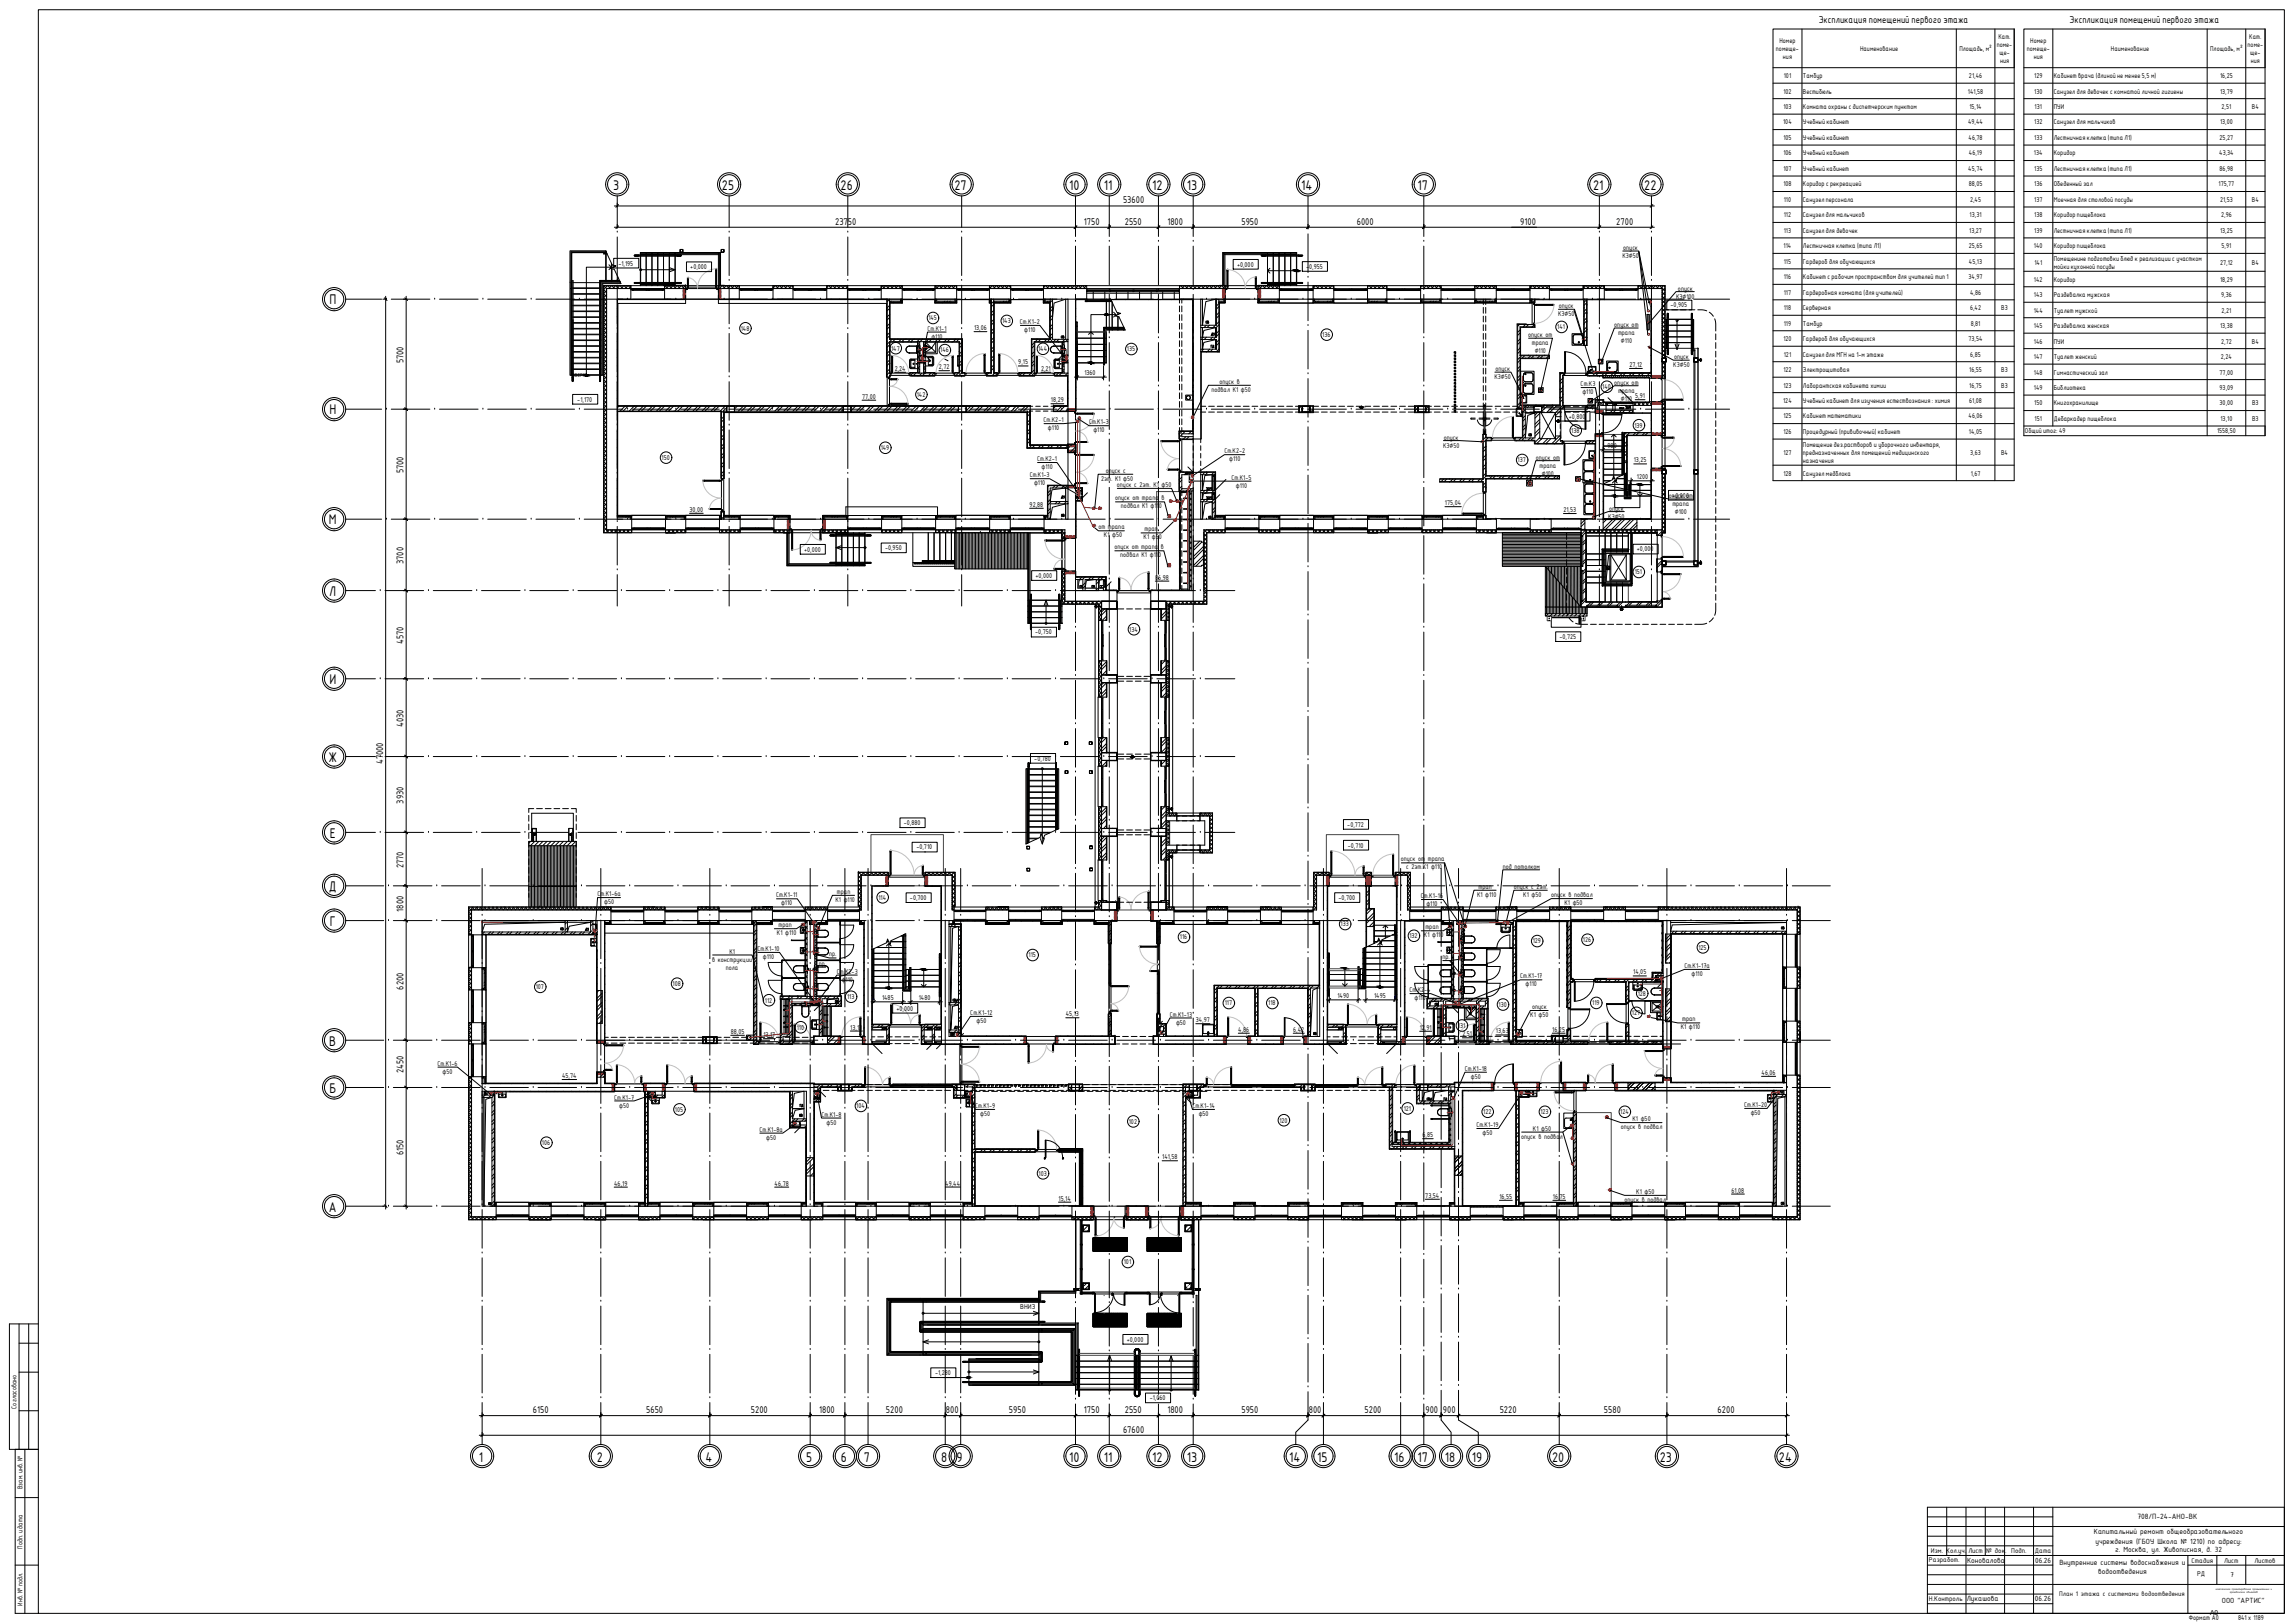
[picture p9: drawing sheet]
<svg xmlns="http://www.w3.org/2000/svg" width="1189mm" height="841mm" viewBox="0 0 1189 841" stroke-linecap="round" stroke-linejoin="round" font-family="sans-serif">
<defs><g id="words">
<g font-size="7">
<text x="318" y="98">3</text>
<text x="374" y="98">25</text>
<text x="436" y="98">26</text>
<text x="495" y="98">27</text>
<text x="554" y="98">10</text>
<text x="572" y="98">11</text>
<text x="597" y="98">12</text>
<text x="615" y="98">13</text>
<text x="674" y="98">14</text>
<text x="735" y="98">17</text>
<text x="826" y="98">21</text>
<text x="852" y="98">22</text>
<text x="171" y="158">П</text>
<text x="171" y="215">Н</text>
<text x="170" y="272">М</text>
<text x="171" y="309">Л</text>
<text x="171" y="354">И</text>
<text x="170" y="395">Ж</text>
<text x="171" y="434">Е</text>
<text x="170" y="462">Д</text>
<text x="171" y="480">Г</text>
<text x="171" y="542">В</text>
<text x="171" y="566">Б</text>
<text x="170" y="628">А</text>
<text x="248" y="757">1</text>
<text x="309" y="757">2</text>
<text x="366" y="757">4</text>
<text x="418" y="757">5</text>
<text x="436" y="757">6</text>
<text x="448" y="757">7</text>
<text x="488" y="757">8</text>
<text x="496" y="757">9</text>
<text x="554" y="757">10</text>
<text x="572" y="757">11</text>
<text x="597" y="757">12</text>
<text x="615" y="757">13</text>
<text x="668" y="757">14</text>
<text x="683" y="757">15</text>
<text x="723" y="757">16</text>
<text x="735" y="757">17</text>
<text x="749" y="757">18</text>
<text x="763" y="757">19</text>
<text x="804" y="757">20</text>
<text x="860" y="757">23</text>
<text x="922" y="757">24</text>
</g>
<g font-size="4.9">
<text x="943" y="12">Экспликация помещений первого этажа</text>
<text x="1073" y="12">Экспликация помещений первого этажа</text>
<text x="582" y="105">53600</text>
<text x="433" y="116">23750</text>
<text x="562" y="116">1750</text>
<text x="583" y="116">2550</text>
<text x="605" y="116">1800</text>
<text x="643" y="116">5950</text>
<text x="703" y="116">6000</text>
<text x="788" y="116">9100</text>
<text x="838" y="116">2700</text>
<text x="209" y="188" transform="rotate(-90 209 188)">5700</text>
<text x="209" y="245" transform="rotate(-90 209 245)">5700</text>
<text x="209" y="292" transform="rotate(-90 209 292)">3700</text>
<text x="209" y="334" transform="rotate(-90 209 334)">4570</text>
<text x="209" y="377" transform="rotate(-90 209 377)">4030</text>
<text x="199" y="396" transform="rotate(-90 199 396)">47000</text>
<text x="209" y="416" transform="rotate(-90 209 416)">3930</text>
<text x="209" y="450" transform="rotate(-90 209 450)">2770</text>
<text x="209" y="472" transform="rotate(-90 209 472)">1800</text>
<text x="209" y="513" transform="rotate(-90 209 513)">6200</text>
<text x="209" y="556" transform="rotate(-90 209 556)">2450</text>
<text x="209" y="599" transform="rotate(-90 209 599)">6150</text>
<text x="276" y="732">6150</text>
<text x="335" y="732">5650</text>
<text x="389" y="732">5200</text>
<text x="424" y="732">1800</text>
<text x="459" y="732">5200</text>
<text x="490" y="732">800</text>
<text x="523" y="732">5950</text>
<text x="562" y="732">1750</text>
<text x="583" y="732">2550</text>
<text x="605" y="732">1800</text>
<text x="643" y="732">5950</text>
<text x="678" y="732">800</text>
<text x="707" y="732">5200</text>
<text x="739" y="732">900</text>
<text x="748" y="732">900</text>
<text x="777" y="732">5220</text>
<text x="831" y="732">5580</text>
<text x="890" y="732">6200</text>
<text x="582" y="742">67600</text>
</g>
<text font-size="4.3" x="1108" y="787">708/П-24-АНО-ВК</text>
<g font-size="4.2">
<text x="1085" y="795">Капитальный ремонт общеобразовательного</text>
<text x="1086" y="800">учреждения (ГБОУ Школа № 1210) по адресу:</text>
<text x="1019" y="810">Коновалова</text>
<text x="1055" y="810">06.26</text>
<text x="1096" y="804">г. Москва, ул. Живописная, д. 32</text>
<text x="1067" y="811">Внутренние системы водоснабжения и</text>
<text x="1087" y="816">водоотведения</text>
<text x="1019" y="830">Лукашова</text>
<text x="1055" y="830">06.26</text>
<text x="1152" y="831">ООО &quot;АРТИС&quot;</text>
</g>
<g font-size="3.9">
<text x="841" y="130">опуск</text>
<text x="841" y="134">К3∅50</text>
<text x="869" y="155">К3∅100</text>
<text x="870" y="151">опуск</text>
<text x="808" y="160">опуск</text>
<text x="529" y="168">Ст.К1-2</text>
<text x="807" y="164">К3∅50</text>
<text x="481" y="171">Ст.К1-1</text>
<text x="531" y="172">ф110</text>
<text x="837" y="169">опуск от</text>
<text x="839" y="174">трапа</text>
<text x="483" y="175">ф110</text>
<text x="792" y="175">опуск от</text>
<text x="794" y="179">трапа</text>
<text x="840" y="178">∅110</text>
<text x="795" y="183">∅110</text>
<text x="867" y="190">К3∅50</text>
<text x="868" y="186">опуск</text>
<text x="775" y="196">К3∅50</text>
<text x="775" y="192">опуск</text>
<text x="628" y="203">подвал К1 ф50</text>
<text x="632" y="199">опуск в</text>
<text x="819" y="200">Ст.К3</text>
<text x="837" y="199">опуск от</text>
<text x="839" y="204">трапа</text>
<text x="820" y="204">ф110</text>
<text x="840" y="208">∅110</text>
<text x="541" y="219">Ст.К2-1</text>
<text x="564" y="220">Ст.К1-3</text>
<text x="543" y="223">ф110</text>
<text x="567" y="224">ф110</text>
<text x="748" y="228">опуск</text>
<text x="748" y="232">К3∅50</text>
<text x="537" y="239">Ст.К2-1</text>
<text x="635" y="235">Ст.К2-2</text>
<text x="637" y="239">ф110</text>
<text x="796" y="238">опуск от</text>
<text x="540" y="243">ф110</text>
<text x="573" y="245">опуск с</text>
<text x="798" y="242">трапа</text>
<text x="534" y="247">Ст.К1-3</text>
<text x="536" y="251">ф110</text>
<text x="571" y="249">2эт. К1 ф50</text>
<text x="638" y="249">Ст.К1-5</text>
<text x="799" y="247">∅100</text>
<text x="579" y="252">опуск с 2эт. К1 ф50</text>
<text x="640" y="253">ф110</text>
<text x="578" y="259">опуск от трапа в</text>
<text x="581" y="263">подвал К1 ф110</text>
<text x="865" y="258">опуск от</text>
<text x="867" y="262">трапа</text>
<text x="833" y="269">К3∅50</text>
<text x="834" y="265">опуск</text>
<text x="868" y="266">∅100</text>
<text x="569" y="274">от трапа</text>
<text x="593" y="275">трап</text>
<text x="572" y="278">К1</text>
<text x="576" y="278">ф50</text>
<text x="593" y="280">К1 ф50</text>
<text x="578" y="285">опуск от трапа в</text>
<text x="581" y="289">подвал К1 ф110</text>
<text x="726" y="446">опуск от трапа</text>
<text x="729" y="451">с 2эт.К1 ф110</text>
<text x="779" y="450">под потолком</text>
<text x="766" y="461">трап</text>
<text x="785" y="461">опуск с 2эт.</text>
<text x="310" y="464">Ст.К1-6а</text>
<text x="402" y="465">Ст.К1-11</text>
<text x="433" y="467">К1 ф110</text>
<text x="434" y="463">трап</text>
<text x="736" y="465">Ст.К1-16</text>
<text x="765" y="465">К1 ф110</text>
<text x="789" y="465">К1 ф50</text>
<text x="804" y="465">опуск в подвал</text>
<text x="313" y="469">ф50</text>
<text x="405" y="469">ф110</text>
<text x="739" y="470">ф110</text>
<text x="811" y="469">К1 ф50</text>
<text x="403" y="485">К1 ф110</text>
<text x="403" y="481">трап</text>
<text x="738" y="486">К1 ф110</text>
<text x="739" y="482">трап</text>
<text x="378" y="494">К1</text>
<text x="393" y="493">Ст.К1-10</text>
<text x="395" y="497">ф110</text>
<text x="430" y="496">пр.</text>
<text x="748" y="497">пр.</text>
<text x="369" y="499">в конструкции</text>
<text x="376" y="503">пола</text>
<text x="424" y="500">пр.</text>
<text x="873" y="502">Ст.К1-17а</text>
<text x="434" y="505">Ст.</text>
<text x="436" y="509">ф</text>
<text x="438" y="505">К2-3</text>
<text x="438" y="509">110</text>
<text x="788" y="507">Ст.К1-17</text>
<text x="877" y="506">ф110</text>
<text x="730" y="514">Ст.К2-4</text>
<text x="791" y="511">ф110</text>
<text x="733" y="518">ф110</text>
<text x="503" y="526">Ст.К1-12</text>
<text x="606" y="527">Ст.К1-13</text>
<text x="793" y="527">К1 ф50</text>
<text x="794" y="523">опуск</text>
<text x="506" y="530">ф50</text>
<text x="609" y="531">ф50</text>
<text x="871" y="533">К1 ф110</text>
<text x="872" y="529">трап</text>
<text x="227" y="552">Ст.К1-6</text>
<text x="229" y="556">ф50</text>
<text x="759" y="555">Ст.К1-18</text>
<text x="762" y="559">ф50</text>
<text x="318" y="570">Ст.К1-7</text>
<text x="321" y="574">ф50</text>
<text x="505" y="574">Ст.К1-9</text>
<text x="618" y="574">Ст.К1-14</text>
<text x="904" y="574">Ст.К1-20</text>
<text x="426" y="579">Ст.К1-8</text>
<text x="508" y="578">ф50</text>
<text x="621" y="578">ф50</text>
<text x="846" y="581">К1 ф50</text>
<text x="907" y="578">ф50</text>
<text x="394" y="586">Ст.К1-8а</text>
<text x="428" y="583">ф50</text>
<text x="765" y="584">Ст.К1-19</text>
<text x="794" y="586">К1 ф50</text>
<text x="840" y="585">опуск в подвал</text>
<text x="397" y="591">ф50</text>
<text x="768" y="588">ф50</text>
<text x="788" y="590">опуск в подвал</text>
<text x="842" y="623">опуск в подвал</text>
<text x="848" y="619">К1 ф50</text>
<text x="1000" y="809">Разработ.</text>
<text x="1001" y="805">Изм. Кол.уч.</text>
<text x="1020" y="805">Лист</text>
<text x="1029" y="805">№ док.</text>
<text x="1042" y="805">Подп.</text>
<text x="1055" y="805">Дата</text>
<text x="1136" y="810">Стадия</text>
<text x="1153" y="810">Лист</text>
<text x="1168" y="810">Листов</text>
<text x="1139" y="817">РД</text>
<text x="1156" y="817">7</text>
<text x="1000" y="830">Н.Контроль</text>
</g>
<text font-size="3.7" x="1067" y="827">План 1 этажа с системами водоотведения</text>
<g font-size="3.5">
<text x="922" y="22">Номер</text>
<text x="1036" y="20">Кат.</text>
<text x="1052" y="22">Номер</text>
<text x="1166" y="20">Кат.</text>
<text x="920" y="26">помеще-</text>
<text x="964" y="26">Наименование</text>
<text x="1015" y="26">Площадь, м²</text>
<text x="1035" y="24">поме-</text>
<text x="1036" y="29">ще-</text>
<text x="1050" y="26">помеще-</text>
<text x="1094" y="26">Наименование</text>
<text x="1145" y="26">Площадь, м²</text>
<text x="1165" y="24">поме-</text>
<text x="1166" y="29">ще-</text>
<text x="924" y="31">ния</text>
<text x="1037" y="33">ния</text>
<text x="1054" y="31">ния</text>
<text x="1167" y="33">ния</text>
<text x="924" y="40">101</text>
<text x="934" y="40">Тамбур</text>
<text x="1020" y="40">21,46</text>
<text x="1054" y="40">129</text>
<text x="1064" y="40">Кабинет врача (длиной не менее 5,5 м)</text>
<text x="1151" y="40">16,25</text>
<text x="924" y="48">102</text>
<text x="934" y="48">Вестибюль</text>
<text x="1020" y="48">141,58</text>
<text x="1054" y="48">130</text>
<text x="1064" y="48">Санузел для девочек с комнатой личной гигиены</text>
<text x="1151" y="48">13,79</text>
<text x="924" y="57">103</text>
<text x="934" y="57">Комната охраны с диспетчерским пунктом</text>
<text x="1021" y="57">15,14</text>
<text x="1054" y="57">131</text>
<text x="1064" y="57">ПУИ</text>
<text x="1151" y="57">2,51</text>
<text x="1167" y="57">В4</text>
<text x="924" y="65">104</text>
<text x="934" y="65">Учебный кабинет</text>
<text x="1020" y="65">49,44</text>
<text x="1054" y="65">132</text>
<text x="1064" y="65">Санузел для мальчиков</text>
<text x="1151" y="65">13,00</text>
<text x="924" y="73">105</text>
<text x="934" y="73">Учебный кабинет</text>
<text x="1020" y="73">46,78</text>
<text x="1054" y="73">133</text>
<text x="1064" y="73">Лестничная клетка (типа Л1)</text>
<text x="1150" y="73">25,27</text>
<text x="924" y="81">106</text>
<text x="934" y="81">Учебный кабинет</text>
<text x="1020" y="81">46,19</text>
<text x="1054" y="81">134</text>
<text x="1064" y="81">Коридор</text>
<text x="1150" y="81">43,34</text>
<text x="924" y="89">107</text>
<text x="934" y="89">Учебный кабинет</text>
<text x="1020" y="89">45,74</text>
<text x="1054" y="89">135</text>
<text x="1064" y="89">Лестничная клетка (типа Л1)</text>
<text x="1150" y="89">86,98</text>
<text x="924" y="97">108</text>
<text x="934" y="97">Коридор с рекреацией</text>
<text x="1020" y="97">88,05</text>
<text x="1054" y="97">136</text>
<text x="1064" y="97">Обеденный зал</text>
<text x="1150" y="97">175,77</text>
<text x="924" y="105">110</text>
<text x="934" y="105">Санузел персонала</text>
<text x="1021" y="105">2,45</text>
<text x="1054" y="105">137</text>
<text x="1064" y="105">Моечная для столовой посуды</text>
<text x="1151" y="105">21,53</text>
<text x="1167" y="105">В4</text>
<text x="924" y="113">112</text>
<text x="934" y="113">Санузел для мальчиков</text>
<text x="1021" y="113">13,31</text>
<text x="1054" y="113">138</text>
<text x="1064" y="113">Коридор пищеблока</text>
<text x="1151" y="113">2,96</text>
<text x="924" y="121">113</text>
<text x="934" y="121">Санузел для девочек</text>
<text x="1021" y="121">13,27</text>
<text x="1054" y="121">139</text>
<text x="1064" y="121">Лестничная клетка (типа Л1)</text>
<text x="1151" y="121">13,25</text>
<text x="924" y="129">114</text>
<text x="934" y="129">Лестничная клетка (типа Л1)</text>
<text x="1020" y="129">25,65</text>
<text x="1054" y="129">140</text>
<text x="1064" y="129">Коридор пищеблока</text>
<text x="1151" y="129">5,91</text>
<text x="320" y="138">-1,195</text>
<text x="924" y="137">115</text>
<text x="934" y="137">Гардероб для обучающихся</text>
<text x="1020" y="137">45,13</text>
<text x="1054" y="137">141</text>
<text x="1064" y="135">Помещенине подготовки блюд к реализации с участком</text>
<text x="1151" y="137">27,12</text>
<text x="1167" y="137">В4</text>
<text x="358" y="139">+0,000</text>
<text x="641" y="138">+0,000</text>
<text x="677" y="139">-0,955</text>
<text x="1064" y="139">мойки кухонной посуды</text>
<text x="924" y="145">116</text>
<text x="934" y="145">Кабинет с рабочим пространством для учителей тип 1</text>
<text x="1020" y="145">34,97</text>
<text x="1054" y="146">142</text>
<text x="1064" y="146">Коридор</text>
<text x="1151" y="146">18,29</text>
<text x="924" y="153">117</text>
<text x="934" y="153">Гардеробная комната (для учителей)</text>
<text x="1021" y="153">4,86</text>
<text x="1054" y="154">143</text>
<text x="1064" y="154">Раздевалка мужская</text>
<text x="1151" y="154">9,36</text>
<text x="866" y="159">-0,905</text>
<text x="924" y="161">118</text>
<text x="934" y="161">Серверная</text>
<text x="1021" y="161">6,42</text>
<text x="1037" y="161">В3</text>
<text x="1054" y="162">144</text>
<text x="1064" y="162">Туалет мужской</text>
<text x="1151" y="162">2,21</text>
<text x="481" y="166">145</text>
<text x="519" y="168">143</text>
<text x="384" y="171">148</text>
<text x="505" y="171">13,06</text>
<text x="807" y="171">141</text>
<text x="924" y="169">119</text>
<text x="934" y="169">Тамбур</text>
<text x="1021" y="169">8,81</text>
<text x="1054" y="170">145</text>
<text x="1064" y="170">Раздевалка женская</text>
<text x="1151" y="170">13,38</text>
<text x="685" y="175">136</text>
<text x="924" y="177">120</text>
<text x="934" y="177">Гардероб для обучающихся</text>
<text x="1020" y="177">73,54</text>
<text x="1054" y="178">146</text>
<text x="1064" y="178">ПУИ</text>
<text x="1151" y="178">2,72</text>
<text x="1167" y="178">В4</text>
<text x="462" y="182">147</text>
<text x="487" y="183">146</text>
<text x="538" y="182">144</text>
<text x="584" y="182">135</text>
<text x="924" y="185">121</text>
<text x="934" y="185">Санузел для МГН на 1-м этаже</text>
<text x="1021" y="185">6,85</text>
<text x="487" y="191">2,72</text>
<text x="528" y="189">9,15</text>
<text x="844" y="190">27,12</text>
<text x="1054" y="186">147</text>
<text x="1064" y="186">Туалет женский</text>
<text x="1151" y="186">2,24</text>
<text x="464" y="192">2,24</text>
<text x="540" y="192">2,21</text>
<text x="562" y="194">1360</text>
<text x="924" y="193">122</text>
<text x="934" y="193">Электрощитовая</text>
<text x="1021" y="193">16,55</text>
<text x="1037" y="193">В3</text>
<text x="1054" y="194">148</text>
<text x="1064" y="194">Гимнастический зал</text>
<text x="1150" y="194">77,00</text>
<text x="830" y="202">140</text>
<text x="924" y="201">123</text>
<text x="934" y="201">Лаборантская кабинета химии</text>
<text x="1021" y="201">16,75</text>
<text x="1037" y="201">В3</text>
<text x="1054" y="202">149</text>
<text x="1064" y="202">Библиотека</text>
<text x="1150" y="202">93,09</text>
<text x="299" y="208">-1,170</text>
<text x="447" y="207">77,00</text>
<text x="475" y="206">142</text>
<text x="545" y="208">18,29</text>
<text x="847" y="206">5,91</text>
<text x="924" y="209">124</text>
<text x="934" y="209">Учебный кабинет для изучения естествознания : химия</text>
<text x="1021" y="209">61,08</text>
<text x="1054" y="210">150</text>
<text x="1064" y="210">Книгохранилище</text>
<text x="1150" y="210">30,00</text>
<text x="1167" y="210">В3</text>
<text x="813" y="217">+0,800</text>
<text x="847" y="222">139</text>
<text x="924" y="217">125</text>
<text x="934" y="217">Кабинет математики</text>
<text x="1020" y="217">46,06</text>
<text x="1054" y="218">151</text>
<text x="1064" y="218">Дебаркадер пищеблока</text>
<text x="1151" y="218">13,10</text>
<text x="1167" y="218">В3</text>
<text x="814" y="224">138</text>
<text x="924" y="225">126</text>
<text x="934" y="225">Процедурный (прививочный) кабинет</text>
<text x="1020" y="225">14,05</text>
<text x="1049" y="225">Общий итог: 49</text>
<text x="1149" y="225">1558,50</text>
<text x="456" y="233">149</text>
<text x="833" y="232">980</text>
<text x="934" y="231">Помещение дез.растворов и уборочного инвентаря,</text>
<text x="343" y="238">150</text>
<text x="787" y="240">137</text>
<text x="847" y="240">13,25</text>
<text x="924" y="236">127</text>
<text x="934" y="236">предназначенных для помещений медицинского</text>
<text x="934" y="240">назначения</text>
<text x="1021" y="236">3,63</text>
<text x="1037" y="236">В4</text>
<text x="848" y="248">1200</text>
<text x="924" y="246">128</text>
<text x="934" y="246">Санузел медблока</text>
<text x="1021" y="246">1,67</text>
<text x="867" y="258">+0,000</text>
<text x="534" y="263">92,88</text>
<text x="749" y="262">175,04</text>
<text x="357" y="265">30,00</text>
<text x="810" y="265">21,53</text>
<text x="417" y="286">+0,000</text>
<text x="459" y="285">-0,950</text>
<text x="848" y="286">+0,000</text>
<text x="537" y="299">+0,000</text>
<text x="847" y="298">151</text>
<text x="599" y="300">86,98</text>
<text x="536" y="329">-0,750</text>
<text x="585" y="327">134</text>
<text x="808" y="331">-0,725</text>
<text x="536" y="394">-0,780</text>
<text x="468" y="428">-0,880</text>
<text x="698" y="428">-0,772</text>
<text x="475" y="440">-0,710</text>
<text x="698" y="439">-0,710</text>
<text x="455" y="466">114</text>
<text x="472" y="466">-0,700</text>
<text x="694" y="466">-0,700</text>
<text x="695" y="480">133</text>
<text x="611" y="487">116</text>
<text x="730" y="486">132</text>
<text x="794" y="489">129</text>
<text x="820" y="488">126</text>
<text x="533" y="496">115</text>
<text x="880" y="492">125</text>
<text x="846" y="505">14,05</text>
<text x="278" y="513">107</text>
<text x="349" y="511">108</text>
<text x="849" y="516">128</text>
<text x="396" y="520">112</text>
<text x="439" y="518">113</text>
<text x="457" y="518">1485</text>
<text x="476" y="518">1480</text>
<text x="635" y="521">117</text>
<text x="657" y="521">118</text>
<text x="693" y="517">1490</text>
<text x="712" y="517">1495</text>
<text x="777" y="522">130</text>
<text x="825" y="521">119</text>
<text x="465" y="524">+0,000</text>
<text x="552" y="527">45,13</text>
<text x="846" y="526">127</text>
<text x="413" y="534">110</text>
<text x="441" y="534">13,13</text>
<text x="620" y="530">34,97</text>
<text x="736" y="534">12,91</text>
<text x="756" y="533">131</text>
<text x="379" y="536">88,05</text>
<text x="396" y="537">13,17</text>
<text x="642" y="535">4,86</text>
<text x="670" y="535">6,42</text>
<text x="758" y="537">2,51</text>
<text x="775" y="536">13,63</text>
<text x="804" y="535">16,25</text>
<text x="913" y="557">46,06</text>
<text x="291" y="559">45,74</text>
<text x="444" y="574">104</text>
<text x="727" y="576">121</text>
<text x="350" y="576">105</text>
<text x="663" y="582">120</text>
<text x="769" y="577">122</text>
<text x="798" y="577">123</text>
<text x="840" y="577">124</text>
<text x="585" y="582">102</text>
<text x="281" y="593">106</text>
<text x="737" y="589">6,85</text>
<text x="602" y="601">141,58</text>
<text x="538" y="609">103</text>
<text x="318" y="614">46,19</text>
<text x="401" y="614">46,78</text>
<text x="490" y="614">49,44</text>
<text x="897" y="618">61,08</text>
<text x="549" y="622">15,14</text>
<text x="739" y="621">73,54</text>
<text x="777" y="621">16,55</text>
<text x="805" y="621">16,75</text>
<text x="582" y="655">101</text>
<text x="529" y="678">ВНИЗ</text>
<text x="584" y="695">+0,000</text>
<text x="485" y="713">-1,280</text>
<text x="596" y="726">-1,060</text>
<text x="8" y="730" transform="rotate(-90 8 730)">Согласовано</text>
<text x="12" y="772" transform="rotate(-90 12 772)">Взам. инв. №</text>
<text x="12" y="803" transform="rotate(-90 12 803)">Подп. и дата</text>
<text x="12" y="832" transform="rotate(-90 12 832)">Инв. № подл.</text>
<text x="1134" y="840">Формат А0</text>
<text x="1145" y="837">A0</text>
<text x="1160" y="840">841 х 1189</text>
</g>
<text font-size="2.8" x="297" y="196">ВВЕРХ</text>
<g font-size="1.6">
<text x="1148" y="824">комплексное проектирование промышленных и</text>
<text x="1156" y="826">гражданских объектов</text>
</g>
</g></defs>
<path d="M20 5h1164v831h-1164zM10 696h10M10 686v65M20 686h-15v65h15M10 711h10M10 731h10M8 751v85h12M13 751v85M8 776h12M8 811h12" fill="none" stroke="#000" stroke-width=".52"/>
<path d="M15 686v65" fill="none" stroke="#000" stroke-width=".52"/>
<g fill="none" stroke="#000" stroke-width=".52">
<path d="M999 781h185v55h-185zM999 796h65M999 791h185M999 786h65M1009 781v25M1019 781v55M1029 781v25M1039 781v55M1054 781v55M1064 781v55M999 801h65M999 806h185"/>
<path d="M999 811h65M999 816h65M1134 811h50M1134 806v30M1149 806v15M1164 806v15M999 821h185M999 826h65M999 831h65"/>
</g>
<g fill="none" stroke="#000" stroke-width=".52">
<path d="M919 15h125v234h-125zM934 15v234M1014 15v234M1034 15v234M1044 15v20h-125M1064 15v206M1144 15v211M1164 15v211M1174 15v211M1174 15h-125v211h125M1174 15v20h-125M919 59h125"/>
<path d="M919 51h125M919 43h125M1049 59h125M1049 51h125M1049 43h125M919 75h125M919 67h125M1049 75h125M1049 67h125M919 99h125M919 91h125M919 83h125"/>
<path d="M1049 99h125M1049 91h125M1049 83h125M919 115h125M919 107h125M1049 115h125M1049 107h125M919 139h125M919 131h125M919 123h125M1049 131h125M1049 123h125"/>
<path d="M611 155v2M611 159v3M612 155v2M612 159v3M769 155v3M769 159v3M770 155v3M770 159v3M919 155h125M919 147h125M1049 157h125M1049 149h125"/>
<path d="M1049 141h125M545 165l1-8 6-2v21M550 174h1l-1 1zM551 174v1zM551 175h.1M611 163v3M611 168v3M611 172v3M611 177v3M612 163v3M612 168v3M612 172v3"/>
<path d="M612 177v3M769 164v3M769 168v3M769 173v3M769 177v3M770 164v3M770 168v3M770 173v3M770 177v3M863 161h2M866 161h3M871 161h3"/>
<path d="M875 161h3M880 161h5M886 162l2 2M889 165v7M889 173v3M889 178v3M919 179h125M919 171h125M919 163h125M1049 173h125M1049 165h125M611 181v3"/>
<path d="M611 186v3M611 190v3M611 195v3M611 199v3M612 181v3M612 186v3M612 190v3M612 195v3M612 199v3M769 182v3M769 186v3M769 191v3"/>
<path d="M769 195v3M769 200v3M770 182v3M770 186v3M770 191v3M770 195v3M770 200v3M889 182v3M889 187v3M889 191v3M889 196v3M919 195h125"/>
<path d="M919 187h125M1049 197h125M1049 189h125M1049 181h125M611 204v3M611 208v3M611 213v3M611 217v3M612 204v3M612 208v3M612 213v3M612 217v3"/>
<path d="M622 211h3M622 214h3M626 211h3M626 214h3M631 211h3M631 214h3M635 211h3M635 214h3M640 211h3M640 214h3M644 211h3M644 214h3"/>
<path d="M649 211h3M649 214h3M653 211h3M653 214h3M658 211h3M658 214h3M662 211h3M662 214h3M667 211h3M667 214h3M671 211h3M671 214h3"/>
<path d="M676 211h3M676 214h3M680 211h3M680 214h3M685 211h3M685 214h3M689 211h3M689 214h3M694 211h3M694 214h3M698 211h3M698 214h3"/>
<path d="M703 211h3M703 214h3M707 211h3M707 214h3M712 211h3M712 214h3M716 211h3M716 214h3M721 211h3M721 214h3M725 211h3M725 214h3"/>
<path d="M730 211h3M730 214h3M734 211h3M734 214h3M739 211h3M739 214h3M743 211h3M743 214h3M748 211h3M748 214h3M752 211h3M752 214h3"/>
<path d="M757 211h3M757 214h3M761 211h3M761 214h3M766 211h3M766 214h3M769 204v3M769 209v3M769 213v3M769 218v3M770 204v3M770 209v3"/>
<path d="M770 213v3M770 218v3M770 211h3M770 214h3M775 211h3M775 214h3M779 211h3M779 214h3M784 211h3M784 214h3M788 211h3M788 214h3"/>
<path d="M793 211h3M793 214h3M797 211h3M797 214h3M799 214l7 14v-14l-7 14M802 211h3M802 214h3M806 211h3M806 214h3M811 211h3M811 214h3M815 211h3"/>
<path d="M815 214h3M820 211h3M820 214h3M824 211h3M824 214h3M837 210v3M839 212h1M839 211v1M840 211v1M840 211v1h1v-1M841 211v1M841 212l1-1v1"/>
<path d="M841 212h1M842 211h1v1h-1M843 211h.1M843 211h1v1zM844 212v-1h1v1M889 200v3M889 205v3M889 209v3M889 214v3M889 218v3M919 220h125M919 211h125"/>
<path d="M919 203h125M1049 213h125M1049 205h125M611 222v2M612 222v2M769 222v3M770 222v3M889 223v3M889 227v3M889 232v3M889 236v3M919 228h125"/>
<path d="M1049 221h125v5M611 254v3M611 258v3M612 254v3M612 258v3M623 246v8l1-8h4v8M623 255v4l1-3 4-1v4M625 254h1M625 253h1M625 259h1M625 257h1M625 258h1"/>
<path d="M625 253v1M625 257v2M626 253h1v1zM626 258h1v1zM627 254v-1h1v1M627 259v-2v1l1-1v2M889 241v3M889 245v3M889 250v3M889 254v3M889 259v3M919 241h125"/>
<path d="M611 263v3M611 267v3M611 272v3M611 276v3M612 263v3M612 267v3M612 272v3M612 276v3M623 260v9l1-8 4-1v9M812 276v4M889 263v3M889 268v3"/>
<path d="M889 272v3M889 277v3M611 281v3M611 285v3M611 290v3M611 294v3M611 299v3M612 281v3M612 285v3M612 290v3M612 294v3M612 299v3"/>
<path d="M812 281v3M812 286v3M812 290v3M812 295v3M812 299v3M889 281v3M889 286v3M889 290v3M889 295v3M889 299v3M559 300v5h2M560 303v2z"/>
<path d="M560 304h1M561 304h.1M561 304l-1-1v2l1-1M561 300l-2 1v4M566 303v2zM567 304h.1M567 304v-1v2v-1M568 300l-5 1-1 4h6M579 316h3M584 316h3M588 316h3M593 316h3"/>
<path d="M611 303v3M612 303v3M812 313v6M812 304v3M812 308v3M889 313v6M889 304v3M889 308v3M813 320l2 2M817 323l6 1M824 324h3M829 324h3"/>
<path d="M833 324h3M838 324h3M842 324h3M847 324h3M851 324h3M856 324h3M860 324h3M865 324h3M869 324h3M874 324h3M885 323l-7 1M888 320l-2 2"/>
<path d="M579 353h3M579 350h3M584 353h3M584 350h3M588 353h3M588 350h3M593 353h3M593 350h3M579 393h3M579 391h3M584 393h3M584 391h3"/>
<path d="M588 393h3M588 391h3M593 393h3M593 391h3M277 419h-3v2M278 419h3M283 419h3M287 419h3M292 419h3M296 419h3v2M274 423v3M274 427v3"/>
<path d="M274 432v3M274 436v3M299 423v3M299 427v3M299 432v3M299 436v3M579 433h3M579 430h3M584 433h3M584 430h3M588 433h3M588 430h3"/>
<path d="M593 433h3M593 430h3M274 441v3M274 445v3M274 450v3M274 454v3M274 459v3M299 441v3M299 445v3M299 450v3M299 454v3M299 459v3"/>
<path d="M722 459h2v6M274 463v2M299 463v2M579 468h3M584 468h3M588 468h3M593 468h3M314 538h1M317 538h3M321 538h3M326 538h3M330 538h3"/>
<path d="M335 538h3M339 538h3M344 538h3M348 538h3M353 538h3M357 538h3M362 538h3M366 538h3M371 538h3M375 538h3M380 538h3M384 538h3"/>
<path d="M389 538h3M393 538h3M398 538h3M402 538h3M407 538h3M411 538h3M416 538h3M420 538h2M452 537h1M455 537h3M459 537h3M464 537h3"/>
<path d="M468 537h3M473 537h3M477 537h3M482 537h3M486 537h2M578 537h2M582 537h3M586 537h3M591 537h3M595 537h3M688 537h1M691 537h3"/>
<path d="M695 537h3M700 537h3M704 537h3M709 537h3M713 537h3M718 537h3M722 537h2M754 537h1M757 537h3M761 537h3M766 537h3M770 537h3"/>
<path d="M775 537h3M779 537h3M784 537h3M788 537h3M793 537h3M797 537h3M802 537h3M806 537h3M811 537h3M815 537h3M820 537h3M824 537h3"/>
<path d="M829 537h3M833 537h3M838 537h3M842 537h3M847 537h3M851 537h3M856 537h3M860 537h2M314 541h1M317 541h3M321 541h3M326 541h3"/>
<path d="M330 541h3M335 541h3M339 541h3M344 541h3M348 541h3M353 541h3M357 541h3M362 541h3M366 541h3M371 541h3M375 541h3M380 541h3"/>
<path d="M384 541h3M389 541h3M393 541h3M398 541h3M402 541h3M407 541h3M411 541h3M416 541h3M420 541h2M452 541h1M455 541h3M459 541h3"/>
<path d="M464 541h3M468 541h3M473 541h3M477 541h3M482 541h3M486 541h2M578 541h2M582 541h3M586 541h3M591 541h3M595 541h3M688 541h1"/>
<path d="M691 541h3M695 541h3M700 541h3M704 541h3M709 541h3M713 541h3M718 541h3M722 541h2M754 540h1M757 540h3M761 540h3M766 540h3"/>
<path d="M770 540h3M775 540h3M779 540h3M784 540h3M788 540h3M793 540h3M797 540h3M802 540h3M806 540h3M811 540h3M814 541h57M815 540h3"/>
<path d="M820 540h3M824 540h3M829 540h3M833 540h3M838 540h3M842 540h3M847 540h3M851 540h3M856 540h3M860 540h2M422 565h3M422 562h3"/>
<path d="M427 565h3M427 562h3M431 565h3M431 562h3M436 565h3M436 562h3M440 565h3M440 562h3M445 565h3M445 562h3M449 565h3M449 562h3"/>
<path d="M454 565h3M454 562h3M458 565h3M458 562h3M463 565h3M463 562h3M467 565h3M467 562h3M472 565h3M472 562h3M476 565h3M476 562h3"/>
<path d="M481 565h3M481 562h3M485 565h3M485 562h3M490 565h3M490 562h3M494 565h3M494 562h3M499 565h3M499 562h3M500 566h3M503 565h3"/>
<path d="M503 562h3M505 566h3M508 565h3M508 562h3M509 566h3M512 565h3M512 562h3M514 566h3M517 565h3M517 562h3M518 566h3M521 565h3"/>
<path d="M521 562h3M523 566h3M526 565h3M526 562h3M527 566h3M530 565h3M530 562h3M532 566h3M535 565h3M535 562h3M536 566h3M539 565h3"/>
<path d="M539 562h3M541 566h3M544 565h3M544 562h3M545 566h3M548 565h3M548 562h3M550 566h3M553 565h3M553 562h3M554 566h3M557 565h3"/>
<path d="M557 562h3M559 566h3M562 565h3M562 562h3M563 566h3M566 565h3M566 562h3M568 566h3M571 565h3M571 562h3M572 566h3M575 565h3"/>
<path d="M575 562h3M577 566h3M580 565h3M580 562h3M581 566h3M584 565h3M584 562h3M586 566h3M589 565h3M589 562h3M590 566h3M593 565h3"/>
<path d="M593 562h3M595 566h3M598 565h3M598 562h3M599 566h3M602 565h3M602 562h3M604 566h3M607 565h3M607 562h3M608 566h3M611 565h3"/>
<path d="M611 562h3M613 566h3M616 565h3M616 562h3M617 566h3M620 565h3M620 562h3M622 566h3M625 565h3M625 562h3M629 565h3M629 562h3"/>
<path d="M634 565h3M634 562h3M638 565h3M638 562h3M643 565h3M643 562h3M647 565h3M647 562h3M652 565h3M652 562h3M656 565h3M656 562h3"/>
<path d="M661 565h3M661 562h3M665 565h3M665 562h3M670 565h3M670 562h3M674 565h3M674 562h3M679 565h3M679 562h3M683 565h3M683 562h3"/>
<path d="M688 565h3M688 562h3M692 565h3M692 562h3M697 565h3M697 562h3M701 565h3M701 562h3M706 565h3M706 562h3M710 565h3M710 562h3"/>
<path d="M715 565h3M715 562h3M719 565h3M719 562h3M724 565h3M724 562h3M728 565h3M728 562h3M733 565h3M733 562h3M737 565h3M737 562h3"/>
<path d="M742 565h3M742 562h3M746 565h3M746 562h3M751 565h3M751 562h3M578 631h.1M602 630v1M498 685v2"/>
</g>
<g fill="none" stroke="#000" stroke-width=".52">
<path d="M314 130l3 7 2 1-3 1 2 1 4 7h-10v47M314 131h.1M314 132v13M314 130h-19v64h1M317 136v3M317 139v6M317 137v2M332 131h18h23v17M335 131h.1M335 132h.1M335 133v13M338 131h.1"/>
<path d="M338 132h.1M338 133v13M341 131h.1M341 132h.1M341 133v13M344 131h.1M344 132h.1M344 133v13M347 131h.1M347 132h.1M347 133v13M350 132h.1"/>
<path d="M350 133v13M657 132h.1M657 133v13M660 131h.1M660 132h.1M660 133v13M663 131h.1M663 132h.1M663 133v13M666 131h.1M666 132h.1M666 133v13"/>
<path d="M669 131h.1M669 132h.1M669 133v13M672 131h-15h-23v17M296 146h1M296 149h1M296 152h1M296 155h1M296 158h1M297 146h14M297 149h14M297 152h14"/>
<path d="M297 155h14M297 158h14M311 146h.1M311 149h.1M311 152h.1M311 155h.1M311 158h.1M314 146h.1M317 146h.1M320 143v2M320 146h.1M335 147h.1"/>
<path d="M335 148h.1M338 147h.1M338 148h.1M341 147h.1M341 148h.1M344 147h.1M344 148h.1M347 147h.1M347 148h.1M350 147h.1M350 148h.1M355 149h1"/>
<path d="M357 149h14M371 149h1M573 156v-1h3l3 7h2l-3 2h2l2 5M573 156v14M576 157v13M636 150h15M657 147h.1M657 148h.1M660 147h.1M660 148h.1M663 147h.1M663 148h.1"/>
<path d="M666 147h.1M666 148h.1M669 147h.1M669 148h.1M296 161h1M296 164h1M296 167h1M296 170h1M296 173h1M296 176h1M296 179h1M297 161h14"/>
<path d="M297 164h14M297 167h14M297 170h14M297 173h14M297 176h14M297 179h14M311 161h.1M311 164h.1M311 167h.1M311 170h.1M311 173h.1M311 176h.1"/>
<path d="M311 179h.1M558 172h.1M558 175h.1M558 178h.1M558 172h14M558 175h14M558 178h14M572 172h1M572 175h1M572 178h1M573 172h.1M573 175h.1"/>
<path d="M573 178h.1M573 172v16M573 170h.1M573 171v1M576 170h.1M576 171h.1M579 162v1M579 164v6M579 170h.1M579 171h.1M582 170h.1M582 171h.1"/>
<path d="M583 170h.1M583 171h-10M863 178h.1M863 175h.1M863 172h.1M863 169h.1M864 178h.1M864 175h.1M864 172h.1M864 169h.1M865 178h12M865 175h12"/>
<path d="M865 172h12M865 169h12M296 194h1M296 182h1M296 185h1M296 188h1M296 191h1M297 194h14M297 182h14M297 185h14M297 188h14M297 191h14"/>
<path d="M311 194h.1M311 182h.1M311 185h.1M311 188h.1M311 191h.1M558 185h.1M558 188h14M558 182h14M558 185h14M572 188h1M572 182h1M572 185h1"/>
<path d="M573 182h.1M573 185h.1M863 181h.1M864 181h.1M865 181h12M831 228h10M831 231h10M831 234h10M831 237h10M841 228h.1M841 231h.1M841 234h.1"/>
<path d="M841 237h.1M831 257h11M831 251h11M831 254h11M831 240h10M831 243h10M831 246h10M831 249h4M836 248h1M837 249h1M838 248h4M841 240h.1"/>
<path d="M841 243h.1M842 257h.1M842 248h.1M842 251h.1M842 254h.1M843 245l-5 3v1l-2-2v2l-5 2M843 245h.1M843 257h1M844 254h.1M844 251v6M845 257h.1M845 251h.1"/>
<path d="M845 254h.1M845 257h11M845 251h11M845 254h11M408 276v17h25h15M410 275h16M426 275h1M433 276v1M433 277h.1M433 278v13M436 276v1M436 277h.1"/>
<path d="M436 278v13M439 276v1M439 277h.1M439 278v13M442 276v1M442 277h.1M442 278v13M445 276v1M445 277h.1M445 278v13M473 276v15h8h14M481 276v14"/>
<path d="M484 276v14M487 276v14M490 276v14M493 276v14M496 276h.1M499 276h.1M502 276h.1M505 276h.1M508 276h.1M533 276v35v12M550 279v1M832 276v9"/>
<path d="M835 276v9M838 276v9M841 276v9M844 276v9M433 292h.1M436 292h.1M436 293h.1M439 292h.1M439 293h.1M442 292h.1M442 293h.1M445 292h.1"/>
<path d="M445 293h.1M484 291h.1M487 291h.1M490 291h.1M493 291h.1M550 280v15M550 295v1M822 287h8M822 299h8M822 296h8M822 293h8M822 290h8"/>
<path d="M831 287h.1M831 299h.1M831 296h.1M831 293h.1M831 290h.1M832 287h.1M832 299h.1M832 296h.1M832 293h.1M832 290h.1M832 287v15h12M832 285h.1"/>
<path d="M832 286v1M835 285h.1M835 286h.1M838 285h.1M838 286h.1M841 285h.1M841 286h.1M844 286h-12M844 285h.1M533 314h.1M533 317h.1M534 314h.1"/>
<path d="M534 317h.1M534 311h.1M535 311h14M535 314h14M535 317h14M549 311h.1M549 314h.1M549 317h.1M550 311h.1M550 314h.1M550 317h.1M550 313v10"/>
<path d="M822 302h8M831 302h.1M832 302h.1M832 303h.1M832 304v8M835 302h.1M835 303h.1M835 304v8M838 302h.1M838 303h.1M838 304v8M841 302h.1"/>
<path d="M841 303h.1M841 304v8M533 320h.1M534 320h.1M535 320h14M549 320h.1M550 320h.1M804 322v3h15v-3M804 320h14M819 320h.1M532 398v39M533 398h.1"/>
<path d="M533 399h.1M533 398h14M533 399h14M548 398h.1M548 399h.1M548 398h1v31l-1 1M533 420h.1M533 417h.1M533 414h.1M533 411h.1M533 408h.1M533 405h.1"/>
<path d="M533 402h.1M533 419h.1M533 416h.1M533 413h.1M533 410h.1M533 407h.1M533 404h.1M533 401h.1M533 420h14M533 417h14M533 414h14M533 411h14"/>
<path d="M533 408h14M533 405h14M533 402h14M533 419h14M533 416h14M533 413h14M533 410h14M533 407h14M533 404h14M533 401h14M548 420h.1M548 417h.1"/>
<path d="M548 414h.1M548 411h.1M548 408h.1M548 405h.1M548 402h.1M548 419h.1M548 416h.1M548 413h.1M548 410h.1M548 407h.1M548 404h.1M548 401h.1"/>
<path d="M533 435h.1M533 432h.1M533 429h.1M533 426h.1M533 423h.1M533 434h.1M533 431h.1M533 428h.1M533 425h.1M533 422h.1M533 437h.1M533 435h4"/>
<path d="M533 432h11M533 429h14M533 426h14M533 423h14M533 434h5M533 431h12M533 428h14M533 425h14M533 422h14M541 434h.1M541 435h.1M547 430l-6 3v2l-1-3-1 2-6 3"/>
<path d="M548 429h.1M548 426h.1M548 423h.1M548 428h.1M548 425h.1M548 422h.1M548 430h.1M712 479h11M723 479h1M452 494h.1M452 497h.1M452 500h.1"/>
<path d="M452 492h.1M453 494h15M453 497h15M453 500h15M454 491h14M460 488h1M462 488h6M467 485h1M468 485l-6 2-1 2-1-2v2l-7 3M468 485h.1M468 488h.1M468 491h.1"/>
<path d="M468 494h.1M468 497h.1M468 500h.1M468 484h.1M469 484v28M469 485h.1M469 488h.1M469 491h.1M469 494h.1M469 497h.1M469 500h.1M706 493h1"/>
<path d="M706 496h1M706 499h1M707 491l-1 20M707 493h.1M707 496h.1M707 499h.1M707 491h.1M708 493h15M708 496h15M708 499h15M709 490h14M712 482h11"/>
<path d="M712 485h8M712 488h2M714 487h1M715 488h1M716 487h7M722 484h1M723 484l-7 3v2l-2-3v2l-6 3M723 482h1M723 484l1-1v1h-1M723 487h1M723 490h1M723 493h1"/>
<path d="M723 496h1M723 499h1M452 512h.1M452 503h.1M452 506h.1M452 509h.1M453 512h15M453 503h15M453 506h15M453 509h15M468 512h.1M468 503h.1"/>
<path d="M468 506h.1M468 509h.1M469 503h.1M469 506h.1M469 509h.1M470 511v1h-1M470 511h1M470 508h1M470 505h1M471 502h-1v9M471 511h1M471 502h1"/>
<path d="M471 508h1M471 505h1M472 511h15M472 502h15M472 508h15M472 505h15M487 502h1M487 508h1M688 502h.1M688 508h.1M689 511h.1M689 502h.1"/>
<path d="M689 508h15M689 505h15M704 508h1M704 505h1M705 502h1v9h-1h1M705 508h1M705 505h1M706 502h1M706 508h1M706 505h1M707 511h.1M707 502h.1"/>
<path d="M707 508h.1M707 505h.1M708 511h15M708 502h15M708 508h15M708 505h15M723 511h1M723 502h1M723 508h1M723 505h1M461 531h16M698 531h16"/>
<path d="M558 632v36M560 632h.1M619 632h.1M621 632v36M538 674h.1M538 675v10M558 669h-20v4M560 671h.1M618 671h1M619 671h.1M621 669v33h-1h1v18M538 686v1h20v15v18"/>
<path d="M538 685v1M558 705h.1M558 708h.1M558 711h.1M558 714h.1M558 717h.1M559 702h.1M559 705h.1M559 708h.1M559 711h.1M559 714h.1M559 717h.1"/>
<path d="M559 705h29M559 708h29M559 711h29M559 714h29M559 717h29M588 702h1M588 705h1M588 708h1M588 711h1M588 714h1M588 717h1M589 702h1"/>
<path d="M589 705h1M589 708h1M589 711h1M589 714h1M589 717h1M590 702h.1M590 705h.1M590 708h.1M590 711h.1M590 714h.1M590 717h.1M591 705h28"/>
<path d="M591 708h28M591 711h28M591 714h28M591 717h28M620 702h.1M620 705h.1M620 708h.1M620 711h.1M620 714h.1M620 717h.1M620 705h1M620 708h1"/>
<path d="M620 711h1M620 714h1M620 717h1"/>
</g>
<g fill="none" stroke="#000" stroke-width=".52">
<path d="M313 148h14v1l-1-1M313 148v128h14v-1M313 156h.1M313 154h.1M313 150h.1M313 159l1 1M313 157l1 1M313 154l1 2M313 152l1 2M313 150l1 2M313 148l1 2M314 155l-1 1"/>
<path d="M314 151l-1 1M314 153l-1 1M314 157l-1 1M314 159l-1 2M315 148l-2 2M315 148l1 1M317 148l-1 1M317 148l2 1M317 148h.1M319 148l-1 1M319 148l2 1M320 148h.1"/>
<path d="M321 148l-1 1M321 148l2 1M323 148l-1 1M323 148l2 1M325 148h.1M325 148l-1 1M326 148h.1M327 149h-1M327 148h17M344 149v-1h11v1M344 150h-17v5h-7M344 148h.1"/>
<path d="M345 148l1 1M347 148l-2 1M347 148l1 1M349 148l-2 1M349 148l1 1M351 148l-2 1M351 148l1 1M353 148l-1 1M353 148l2 1M355 148l-1 1M355 148h.1M355 148h1"/>
<path d="M356 150h16M357 148h14M371 148h1M372 149v-1h11v1M372 148l2 1M373 148h.1M373 154h.1M373 150v5h10v-5h-11v5h-28v-5h11v5M374 148l-1 1M374 148l2 1M376 148l-1 1M377 148l1 1"/>
<path d="M378 148h.1M378 148l-1 1M379 148l1 1M381 148l-2 1M381 148l1 1M383 148l-2 1M383 148h.1M383 149h.1M383 150h18M383 148h18M401 150h10v5h-10zM401 149v-1h10v1"/>
<path d="M401 149h.1M402 148l-1 1M402 148l1 1M402 148h.1M404 148l-2 1M404 148l1 1M406 148l-1 1M406 148l2 1M408 148l-1 1M408 148l2 1M410 148l-1 1M410 148l1 1"/>
<path d="M411 150h17M411 148h17M428 150h11v5h-11zM428 149v-1h11v1M428 149h1M429 148l-1 1M430 148l1 1M431 148h.1M431 148l-1 1M432 148l1 1M434 148l-2 1M434 148l1 1"/>
<path d="M436 148l-2 1M436 148l1 1M437 148h.1M438 148l-2 1M438 148l1 1M439 149h.1M439 150h18M439 148h18M457 149v-1h11v1M457 149h.1M457 148h.1M457 148l2 1"/>
<path d="M459 148l-1 1M459 148l2 1M460 155h-3v-5h11l-1 5M461 155h6M461 148l-1 1M461 148l2 1M463 148l-1 1M463 148l2 1M464 148h.1M465 148l-1 1M466 148l1 1M468 150h17"/>
<path d="M485 149v-1h11v1M485 148h-17l-2 1M485 148l1 1M485 155v-5h11v5M485 155h10M487 148l-2 1M487 148l1 1M489 148l-2 1M489 148l1 1M491 148l-2 1M491 148l1 1M493 148l-1 1"/>
<path d="M493 148l2 1M495 148l-1 1M495 148h1M496 150h17M496 148h17M513 149h1M513 155v-5h11v5M514 155h.1M514 148l-1 1v-1h11v1M514 148l2 1M515 155h8M516 148l-1 1"/>
<path d="M517 148l1 1M517 148h.1M518 148h.1M518 148l-1 1M519 148l1 1M521 148l-2 1M521 148l1 1M523 148l-2 1M523 148l1 1h-1M524 150h17M524 148h17M541 148h.1"/>
<path d="M542 155h2M542 148l-1 1M542 148l1 1M544 148l-2 1M544 148l2 1M545 155h8v21M546 148l-1 1M546 148l2 1M546 148h.1M548 148l-1 1M548 148l2 1M549 148h.1"/>
<path d="M550 148l-1 1M550 148l2 1M552 148l-1 1M553 148l1 1M554 148l-1 1M555 148l1 1M556 148h.1M557 148l-2 1M557 148l1 1M557 155v58h-4M559 148l-2 1M559 148l1 1"/>
<path d="M561 148l-2 1M561 148l1 1M563 148l-1 1M563 148h-22v1M563 148v7h-6M563 148h48M611 150h-70v5M611 148h24v1M611 148v1M612 148l-1 1M612 148l1 1M614 148l-2 1"/>
<path d="M614 148l1 1M616 148l-1 1M616 148l2 1M618 148l-1 1M618 148l2 1M618 155h-7v-5h24v5h17v-5h11v5M620 148l-1 1M620 148l2 1M622 148l-1 1M622 148h.1M623 148l1 1M624 148l-1 1"/>
<path d="M625 148l1 1M627 148l-2 1M627 148l1 1M629 148l-2 1M629 148l1 1M630 155h-8v14M631 148l-2 1M631 148l1 1M632 155h2M633 148l-1 1M633 148l2 1M634 148h.1"/>
<path d="M635 148l-1 1M635 148h1M636 148h15M651 148h1M652 149v-1h11v1M652 148h.1M652 148l2 1M653 155h9M654 148l-1 1M654 148h.1M654 148l2 1M656 148l-1 1"/>
<path d="M657 148l1 1M658 148l-1 1M659 148l1 1M661 148l-2 1M661 148l1 1M661 148h.1M663 148l-2 1M663 148h.1M663 148h18M681 149v-1h10v1M681 155v-5h10v5M681 149h.1"/>
<path d="M681 155h9M682 148l-1 1M682 148l1 1M683 148h.1M684 148l-2 1M684 148l1 1M685 148h.1M686 148l-1 1M686 148l2 1M688 148l-1 1M688 148l2 1M689 148h.1"/>
<path d="M690 148l-1 1M690 148l1 1M691 149h.1M691 148h18M709 149v-1h10v1M709 155v-5h10v5M709 149h.1M709 148v1M709 155h9M710 148l1 1M711 148l-1 1M712 148l1 1"/>
<path d="M713 148h.1M714 148l-2 1M714 148l1 1M716 148l-2 1M716 148l1 1M718 148l-2 1M718 148l1 1M719 149h.1M719 148h17M736 149v-1h11v1M736 155v-5h11v5M736 148h.1"/>
<path d="M736 149h.1M737 148l-1 1M737 155h9M737 148l2 1M738 148h.1M739 148l-1 1M739 148l2 1M741 148l-1 1M741 148l2 1M742 148h.1M743 148l-1 1M743 148l2 1"/>
<path d="M745 148l-1 1M746 148l1 1M747 149h-1M747 148h17M764 150h11M764 148v7M764 148h.1M765 148l1 1M765 155h10M766 148h.1M767 148l-2 1M767 148l1 1"/>
<path d="M769 148l-2 1M769 148l1 1M771 148l-2 1M771 148l1 1M773 148l-1 1M773 148l2 1M775 148l-1 1M775 148h.1M775 149h.1M775 148v7M775 148h18M793 149v-1h10v1"/>
<path d="M793 155v-5h10v5h-8M793 149h1M794 155h.1M794 148l-1 1M794 148l2 1M795 148h.1M796 148l-1 1M797 148l1 1M798 148l-1 1M799 148l1 1M801 148l-2 1M801 148l1 1"/>
<path d="M803 148l-2 1M803 148h.1M803 148h17v7h1M820 150h11M820 149h1M821 148h.1M822 148l-2 1M822 148l1 1M824 148l-2 1M824 148l2 1M826 148l-1 1M826 148l2 1"/>
<path d="M828 148l-1 1M828 148l2 1M829 148h.1M830 148l-1 1M830 148l1 1M831 148h.1M849 149v-1h14v37M849 148h-18v7h-8M849 148h.1M850 148l1 1M851 148l-1 1M852 148l1 1"/>
<path d="M854 148l-2 1M854 148l1 1M856 148l-2 1M856 148l1 1M857 148h.1M858 148l-2 1M858 148l1 1M860 148h.1M860 148l-1 1M860 148l3 3M861 160l2 1M861 158l2 1"/>
<path d="M861 156l2 1M861 154l2 1M861 151l2 2M862 148l-1 1M862 148l1 1M863 158l-2 1M863 149l-2 2M863 152h.1M863 150h.1M863 155h.1M863 151l-2 2M863 154l-2 1"/>
<path d="M863 156l-2 1M863 160l-2 1M313 179h.1M313 164h.1M313 180l1 1M313 178l1 1M313 176l1 1M313 173l1 2M313 171l1 2M313 169l1 2M313 167l1 2M313 165l1 2"/>
<path d="M313 163l1 1M313 161l1 1M314 161l-1 2M314 163l-1 2M314 165l-1 2M314 168l-1 1M314 170l-1 1M314 172l-1 1M314 174l-1 1M314 176l-1 2M314 178l-1 2M553 177v16"/>
<path d="M622 170v5M622 176v5M861 179l2 1M861 177l2 1M861 175l2 1M861 173l2 1M861 171l2 1M861 168l2 2M861 166l2 2M861 164l2 2M861 162l2 1M863 166l-2 2"/>
<path d="M863 175l-2 1M863 179l-2 1M863 164h.1M863 175h.1M863 162h.1M863 167h.1M863 173h.1M863 178h.1M863 166h.1M863 162l-2 1M863 164l-2 2M863 168l-2 2"/>
<path d="M863 171l-2 1M863 173l-2 1M863 177l-2 1M313 187h.1M313 199l1 1M313 197l1 1M313 195l1 1M313 193l1 1M313 190l1 2M313 188l1 2M313 186l1 2M313 184l1 2"/>
<path d="M313 182l1 1M314 180l-1 2M314 182l-1 2M314 184l-1 2M314 187l-1 1M314 189l-1 1M314 191l-1 1M314 193l-1 1M314 195l-1 2M314 197l-1 2M314 199l-1 2M622 182v45"/>
<path d="M754 200v1zM754 198v1zM754 197h.1M754 195v1zM754 193v1zM754 192v1zM754 190v1zM754 189h.1M754 187v1zM754 185v1zM754 184v1zM754 182v1z"/>
<path d="M754 183h.1M754 188h.1M831 195v1M831 195h25M832 196v-1l1 1M834 196l1-1 1 1M836 196l1-1 1 1 1-1 1 1M840 196l1-1 1 1M843 195l1 1M843 195l-1 1M844 196l1-1 1 1M846 196l1-1 1 1 1-1 1 1"/>
<path d="M851 196l1-1 1 1M854 195l1 1M854 195l-1 1M855 196h.1M856 195h.1M856 195l-1 1h-24M856 193v-38h-7v-5h12v46h-6v13M856 195v1M861 197v11M861 189l2-1v19M861 194l2 1M861 192l2 1"/>
<path d="M861 190l2 1M861 185l1 1M861 183l2 2M861 181l2 2M861 196h2M861 188l2 1M863 183l-2 2M863 184h.1M863 189h.1M863 195h.1M863 181l-2 2M863 190l-2 1"/>
<path d="M863 192l-2 1M863 194l-2 1M863 193h.1M863 185h.1M313 201h.1M313 218l1 2M313 216l1 1M313 214l1 1M313 212l1 1M313 210l1 1M313 207l1 2M313 205l1 2"/>
<path d="M313 203l1 2M313 201l1 2M314 208l-1 1M314 201l-1 2M314 204l-1 1M314 206l-1 1M314 210l-1 1M314 212l-1 2M314 214l-1 2M314 216l-1 2M314 218l-1 2M553 213v17"/>
<path d="M557 214v15M618 203v21M754 213v1zM754 211v1zM754 209v1zM754 208v1zM754 206v1zM754 205h.1M754 203v1zM754 201v1zM754 213h.1M831 214h-4v11"/>
<path d="M831 215v9M831 210h.1M831 209h.1M832 209v5M832 209h.1M832 210h.1M836 209l1 1M836 209h.1M837 209h.1M837 209l-1 1M846 209l2 1M846 209v5"/>
<path d="M848 209l-1 1M849 209l1 1M850 209l-1 1M851 209l1 1M852 209l-1 1M853 209l1 1M855 209l-2 1M855 208l1 1-1 1M855 208h6v18h-5v43M856 208v2h-28v2h-1M861 208h2M861 219l2 2"/>
<path d="M861 217l2 2M861 215l2 1M861 213l2 1M861 211l2 1M861 209l2 1M863 213l-2 1M863 219h.1M863 211h.1M863 217h.1M863 209l-2 1M863 211l-2 1M863 215l-2 2"/>
<path d="M863 217l-2 2M863 219l-2 2M863 207v20M863 216h.1M313 234h.1M313 239l1 2M313 237l1 2M313 235l1 2M313 233l1 1M313 231l1 1M313 229l1 1M313 227l1 1"/>
<path d="M313 224l1 2M313 222l1 2M313 220l1 2M314 221l-1 1M314 223l-1 1M314 225l-1 1M314 227l-1 1M314 229l-1 2M314 231l-1 2M314 233l-1 2M314 235l-1 2M314 238l-1 1"/>
<path d="M314 240l-1 1M553 235v17h4v1M557 235v16M618 225v1M831 225h-4v3M861 226v16M861 224l2 1M861 221l2 2M861 226h2M863 222h.1M863 225h.1M863 221l-2 2"/>
<path d="M863 224l-2 1M863 227v14M313 246h.1M313 248h.1M313 258l1 2M313 256l1 2M313 254l1 2M313 252l1 1M313 250l1 1M313 248l1 1M313 246l1 1M313 243l1 2"/>
<path d="M313 241l1 2M314 242l-1 1M314 244l-1 1M314 246l-1 2M314 248l-1 2M314 250l-1 2M314 252l-1 2M314 255l-1 1M314 257l-1 1M314 259l-1 1M553 253v7M557 254v4"/>
<path d="M618 254v26l6 1M618 246v-1v8M618 245h.1M622 246v8M622 255v4M856 243h7M861 260l2 1M861 258l2 1M861 255l2 2M861 253l2 2M861 251l2 2M861 249l2 1"/>
<path d="M861 247l2 1M862 244l-1-1v32h-13v-6h8M863 251l-2 2M863 243l-1 1M863 253h.1M863 251h.1M863 256h.1M863 250h.1M863 246h-1h-1M863 247l-2 1M863 249l-2 1M863 253l-2 2"/>
<path d="M863 255l-2 2M863 258l-2 1M863 260l-2 1M863 242v2M863 246v30h-2M863 252h.1M313 268h.1M313 275l1 1M313 273l3 3M313 271l1 2M313 269l1 1M313 267l1 1"/>
<path d="M313 265l1 1M313 263l1 1M313 260l1 2M314 261l-1 1M314 263l-1 1M314 265l-1 2M314 267l-1 2M314 269l-1 2M314 271l-1 2M314 274l-1 1M315 275l-1 1M316 275l2 1"/>
<path d="M317 276h.1M318 275l-2 1M319 275l1 1M319 276h.1M320 275l-2 1M320 268v1h7M321 275l1 1M321 276h.1M322 275l-2 1M323 275l1 1M324 275l-1 1M325 275l1 1"/>
<path d="M326 275l-1 1M327 275h.1M327 275v1M327 275h18v1h10v-1h18v1h11v-1h17M327 269v6M327 276h18M345 269v6h10v-6M345 276h.1M345 275h.1M346 276h.1M346 269h9M346 275l2 1"/>
<path d="M347 275l-1 1M348 275l2 1M349 276h.1M349 275l-1 1M350 275l2 1M352 275l-2 1M353 275l1 1M354 275l-2 1M355 275h.1M355 275l-1 1M373 269v6h11v-6M373 276h-18"/>
<path d="M374 269h.1M374 275l1 1M374 276h.1M375 275l-2 1M375 269h8M376 275l1 1M377 275l-1 1M378 275l1 1M379 275l-1 1M380 275l1 1M381 275l-1 1M382 275l2 1h17"/>
<path d="M383 275l-1 1M401 269v6h8v-6h17M401 275v1h8v-1M401 275h.1M401 275l2 1M402 269h7M402 276h.1M402 275l-1 1M403 275l2 1M405 275l-2 1M406 275l1 1M407 275l-2 1"/>
<path d="M408 275l1 1M409 275l-2 1M409 276h1M410 275h16M411 276h14M426 275v1h13v-1M426 275h.1M427 275l1 1M428 275l-2 1h-1M429 275l1 1M429 276h.1M430 275l-1 1"/>
<path d="M431 275l1 1M432 275l-1 1M433 275l2 1M434 275l-1 1M435 275l2 1M436 275l-1 1M437 276h.1M437 275l2 1M439 275l-2 1M439 269h-12v6M439 276h.1M439 269v6"/>
<path d="M439 275h18M439 276h18M457 269v6h10v-6M457 275h.1M457 275l1 1M457 276h.1M458 275h-1M458 269h9M459 275l1 1M460 275l-2 1M461 275l1 1M462 275l-2 1"/>
<path d="M463 275l1 1M464 275l-1 1M465 275l1 1M465 276h.1M466 275l-1 1M467 275h.1M467 275v1M467 276h18M485 269v6h10v-6M485 276h.1M485 275h.1M486 269h9"/>
<path d="M486 275l2 1M487 275l-1 1M488 275l2 1M489 275l-1 1M490 276h.1M490 275l2 1M492 275l-2 1M492 275l2 1M494 276h.1M494 275l-2 1M495 275h.1M495 275l-1 1"/>
<path d="M495 276h18M513 269v6h11v-6M513 276h.1M514 269h9M514 275l1 1M515 275l-2 1M516 275l1 1M517 275l-1 1M518 275l1 1M519 275l-1 1M520 275l1 1M521 276h.1"/>
<path d="M521 275l-1 1M522 275l2 1h9M523 275l-1 1M524 275v1M541 275v1h9v3h2M541 275h-17v1h-11v-1h-18v1h-10v-1h-18v1h-10v-1M541 269v6M541 275l2 1M542 269h1M542 275l-1 1h-7M543 276h.1M543 275l2 1"/>
<path d="M545 275l-2 1M546 275l1 1M547 275l-2 1M548 275l1 1M549 276h.1M549 275l-2 1M550 275l2 2M550 275h2M550 279v1M551 275l-1 1M552 278l-1 1M552 275h.1"/>
<path d="M552 275v4h5v20M552 280v15M552 276l-2 1 2 2M553 261v8h-9M622 260v9h6M624 275l1 1M624 279l1 1M624 277l1 1M625 279l-1 1M625 277l-1 1M625 276v37h-19M626 275l2 1"/>
<path d="M627 275l-1 1M628 275l2 1M629 275l-1 1M630 269h4M630 275l2 1M632 275l-2 1M632 276h.1M633 275l1 1M634 275l-2 1M634 276h.1M635 275h.1M635 276h-1"/>
<path d="M635 269v6h-11v1l1-1M635 276h17M652 269v6h11v-6M652 275l1 1M653 275h-1M653 269h9M654 275l1 1M655 275l-2 1M656 275l1 1M657 275l-1 1M658 275l1 1M659 276h.1"/>
<path d="M659 275l-1 1M660 275l1 1M660 276h.1M661 275l-1 1M662 275l1 1M663 276h18M663 275l-1 1M681 269v6h10v-6M681 275l2 1M681 269h9M682 275l-1 1M683 275l2 1"/>
<path d="M685 275l-2 1M686 275l1 1M687 275l-2 1M687 276h.1M688 275l1 1M689 275l-2 1M690 275l1 1h18l1-1M691 275l-1 1M709 269v6h10v-6M709 275h-18v1h-10v-1h-18v1h-11v-1h-17v1h-10M709 275l1 1M709 269h10"/>
<path d="M709 276h.1M711 275l1 1M712 276h.1M712 275l-1 1M713 275l2 1M714 275l-1 1M715 275l2 1M716 275l-1 1M717 275l2 1M719 275l-2 1M719 276h.1M719 276h18"/>
<path d="M737 269v6h11v-6M737 275h.1M738 275h-1l1 1M738 276h.1M738 269h9M739 275l1 1M740 275l-2 1M740 276h.1M741 275l1 1M742 275l-2 1M743 275l1 1M744 275l-1 1"/>
<path d="M745 275l1 1M746 275l-1 1M747 275h1l-1 1M748 276h22M765 269v6h11v-6h-6M765 275h-17v1h-11v-1h-18v1h-10v-1M765 275h.1M765 275v1M765 276h.1M766 269h3M766 275l2 1M767 275l-1 1"/>
<path d="M768 275l2 1M769 275l-1 1M770 275l2 1M772 275l-2 1M773 275l1 1M774 275l-2 1M775 275h.1M776 275l-2 1M793 269h11v6h-11zM793 276h-17v-1h17v1h11v-1h15v40h42v-4M794 275l1 1M795 275l-2 1"/>
<path d="M796 275l1 1M797 275l-1 1M798 275l1 1M799 275l-1 1M800 275l1 1M801 275l-1 1M802 275l2 1M803 276h.1M803 275l-1 1M804 276h15M819 278h.1M822 275l-3 2"/>
<path d="M822 280l-2 1M822 276l-2 2M822 275h.1M822 275l1 1M823 275l2 1M825 275l-2 1M826 275l1 1M827 275l-2 1M827 269h-6v6M828 275l1 1M829 275l-2 1M830 275l1 1"/>
<path d="M831 269h.1M831 269v6M831 275l-1 1M832 275l1 1M833 275l-1 1M834 275l1 1M835 276h.1M835 275l-1 1M836 275l2 1M837 275l-1 1M838 275l2 1M839 275l-1 1"/>
<path d="M840 275l2 1M842 275l-2 1M843 275l1 1M843 276h.1M844 275l-2 1M845 275l1 1M845 276h.1M846 276h.1M846 275l-2 1M847 275l1 1M848 275l-1 1M849 275l1 1"/>
<path d="M850 275l-1 1M851 275l1 1M852 275l-1 1M853 275l2 1M854 276h.1M854 275l-1 1M855 275l2 1M856 269h.1M856 276h.1M856 275l-1 1M857 275l2 1h-37M859 275l-2 1"/>
<path d="M859 275h.1M861 277h-2v13h2M861 276l-1 1M861 275l-2 2M861 277h.1M861 276v1M861 278v11M861 274l2 2M861 272l2 2M861 270l2 2M861 268l2 2M861 266l2 1"/>
<path d="M861 264l2 1M861 262l2 1M863 268l-2 2M863 272l-2 2M863 264l-2 1M863 264h.1M863 275h.1M863 262h.1M863 267h.1M863 273h.1M863 272h.1M863 262l-2 1"/>
<path d="M863 266l-2 1M863 270l-2 2M863 275l-2 1M550 280v15M550 295v1M551 296h-1l2 2M552 296h-2v17h19v1M552 297l-2 2 2 1M552 299l-2 2 2 1M552 296v16h19M552 296h5M618 293h6v19h-28v-5"/>
<path d="M618 280v26h-1M624 298l1 1M624 296l1 1M624 294l1 1M624 292l1 1M624 289l1 2M624 287l1 2M624 285l1 2M624 283l1 1M624 281l1 1M625 281l-1 1M625 283l-1 1"/>
<path d="M625 285l-1 1M625 287l-1 2M625 289l-1 2M625 291l-1 2M625 294l-1 1M625 296l-1 1M625 298l-1 1M625 300l-1 1M819 298h.1M819 281h.1M819 288h.1M819 282h.1"/>
<path d="M819 287h.1M819 292h.1M819 297h.1M819 283h.1M819 293h.1M822 286l-2 1M822 285l-2 1M822 290l-2 1M822 295l-2 1M822 300l-2 1M822 281l-2 1M822 291l-2 1"/>
<path d="M822 296l-2 1M861 296h-2v15h2M861 295l-1 1M861 290l-2 3M861 292l-2 2M861 290v1M861 293v3M861 297v14M550 310h.1M550 305l2 1M552 310l-2 1 2 2M552 306l-2 1 2 1"/>
<path d="M552 301l-2 2 2 1M552 303l-2 2M552 308l-2 1 2 2M552 312l-1 1M553 312l1 1M554 312l-1 1M555 312l1 1M556 313h.1M556 312l-1 1M557 312l1 1M557 300v6h4M558 313h.1"/>
<path d="M558 312l-1 1M559 312l2 1M561 312l-2 1M561 312l2 1M562 306h6M563 312l-2 1M563 312l2 1M565 312l-2 1M566 312l1 1M566 313h.1M567 312l-1 1M568 312l1 1"/>
<path d="M569 312l-1 1M569 306h3M569 314v7h2M569 318h.1M569 320l2 1M569 315l2 2M570 312l1 1M571 314l-2 2M571 316l-2 2 2 1M571 318l-2 2M571 312l-2 1 2 2M571 312v1"/>
<path d="M573 306h6M579 307v5h-8M604 312l2 2M604 312v1M604 319l2 1M605 312h-1M606 312l1 1M606 317l-2 2M606 319l-2 2h1M606 314h.1M606 318h.1M606 313l-2 1 2 2"/>
<path d="M606 315l-2 2 2 1M606 317h.1M606 313v29M607 312l-1 1M608 312l1 1M609 313h.1M609 312l-1 1M610 312l2 1M611 312l-1 1M612 312l2 1M614 312l-2 1M614 312l2 1"/>
<path d="M616 312l-2 1M616 312l2 1M618 312l-2 1M619 312l1 1M619 313h.1M620 312l-1 1M621 312l1 1M622 312l-1 1M623 313h.1M623 312l1 1M624 308l1 2M624 311l1 1"/>
<path d="M624 306l1 2M624 304l1 2M624 302l1 2M624 300l1 1M625 306l-1 2M625 311l-2 2M625 313h.1M625 302l-1 1M625 304l-1 2M625 308l-1 2M625 312h.1M625 304h.1"/>
<path d="M819 311h.1M819 302h.1M819 307h.1M819 303h.1M819 308h.1M820 312h-1M821 315h.1M822 305l-2 1M822 310l-2 1M822 301l-2 1M822 306l-2 1M822 311l-3 2"/>
<path d="M822 312h.1M822 314v1M823 314v1M825 312l-2 2M825 315h.1M826 312l-2 2M827 314v1M828 315h.1M828 314v1M830 312l-2 2M831 312l-2 2M832 314v1"/>
<path d="M833 314v1M834 315h.1M835 312l-2 2M836 312l-2 2M837 314v1M840 312l-2 2M841 312l-3 3M841 315h.1M842 314v1M844 314l-1 1M845 312l-2 2M846 312l-2 2"/>
<path d="M847 314v1M849 314l-1 1M849 315h.1M850 312l-2 2M851 312l-2 2M852 315h.1M852 314v1M854 314l-1 1M855 312l-2 2M856 312l-2 2M857 314v1M859 312h.1"/>
<path d="M860 311l-2 3M861 312l-2 3M861 314h.1M569 321v22M571 321h-1M604 321h2M605 321h.1M569 360l2 1M569 358l2 1M569 354l2 1M569 349l2 2M569 347l2 2"/>
<path d="M569 343l2 1M570 342l-1 1M571 342h-2v19h2M571 352l-2 2M571 346l-2 1M571 348l-2 2M571 354l-2 2 2 1M571 344l-2 1 2 2M571 350l-2 2 2 1M571 357l-2 1M571 359l-2 1M604 342h2v19h-1"/>
<path d="M604 351l2 1M605 342l1 1M606 353l-2 2 2 1M606 360l-2 1M606 343l-2 1 2 2M606 345l-2 1 2 2M606 347l-2 1 2 2M606 349l-2 1M606 351l-2 2 2 1M606 355l-2 2 2 1M606 358l-2 1 2 1M606 344h.1"/>
<path d="M606 356h.1M606 347h.1M606 352h.1M606 359h.1M606 357h.1M606 348h.1M570 361h.1M571 361h-1M606 361v21M569 397h.1M569 396l1 1M569 392l2 1"/>
<path d="M569 390l2 1M569 388l2 1M569 385l2 2M570 382h.1M570 382l1 1M571 382l-2 1 2 2M571 382h-2v15h2M571 395l-2 1M571 384l-2 2M571 388l-2 2M571 391l-2 1M571 386l-2 2"/>
<path d="M571 393l-2 1 2 1M604 382l2 2M604 389l2 1M605 382h1v15h-2M606 397h.1M606 385l-2 2 2 1M606 383l-2 1 2 2M606 394l-2 1 2 1M606 389l-2 2 2 1M606 387l-2 2M606 392l-2 1 2 1M606 396l-1 1"/>
<path d="M606 389h.1M606 385h.1M606 392h.1M606 396h.1M606 397v21M569 419l2 2M570 418l1 1M571 418h-2v28h2M571 418l-2 2M604 418h2v3h4v2M605 418h-1l2 2M606 419l-2 1"/>
<path d="M606 419h.1M569 432h.1M569 436l2 2M569 433h.1M569 425h.1M569 438l2 2M569 434l2 2M569 430l2 1M569 428l2 1M569 426l2 1M569 424l2 1M569 421l2 2"/>
<path d="M571 420l-2 2M571 422l-2 2M571 439l-2 2M571 427l-2 1M571 429l-2 1M571 433l-2 1M571 437l-2 2M571 424l-2 2M571 431l-2 1 2 2M571 435l-2 2M604 425h2v13h-2zM604 431l2 2"/>
<path d="M604 427l2 1M604 423h1M604 437l1 1M604 435l2 2M604 433l2 2M604 421l3 2M605 425l1 1M606 434l-2 1M606 436l-2 2M606 428l-2 1 2 1M606 421l-2 2h2M606 425l-2 2"/>
<path d="M606 430l-2 1M606 432l-2 1M607 421l2 2M608 421l-2 2M609 421h.1M610 421v1M610 422h.1M622 423v-2h6v21h-6v-2M622 422h.1M622 421h-12l-2 2M622 421h.1M622 421l2 2"/>
<path d="M623 421l-1 1M624 421l2 2M625 421l-2 2M626 421h.1M626 421l2 2M627 439l1 1M627 434l1 2M627 426l1 1M627 437l1 1M627 432l1 2M627 430l1 2M627 428l1 2"/>
<path d="M627 424l1 1M627 423v17M627 421l-2 2M628 422l-1 2M628 426l-1 2M628 424l-1 2M628 428l-1 2M628 431l-1 1M628 433l-1 1M628 435l-1 1M628 437l-1 1M628 439l-3 3"/>
<path d="M628 431h.1M445 452h15v1M445 452v18v2h1M445 452h.1M445 458l1 2M445 456l1 2M445 454l1 1M445 452l1 1M446 452l-1 1M446 454h.1M446 460l-1 1M446 456l-1 1"/>
<path d="M446 458l-1 1M447 452l2 1M448 452l-3 3M449 452l2 1 1-1M450 452l-2 1M451 452l2 1 1-1M452 459h8v-5h-14v18M454 452l1 1M455 452h.1M456 452l1 1 1-1M456 452l-1 1M458 452l1 1"/>
<path d="M460 452h.1M460 452l-1 1M479 453v-1h16v18h-1M479 454v5h9M480 452h-1M480 452h.1M481 452l2 1M482 452l-2 1-1-1M483 452l2 1 1-1M484 452l-2 1M485 452l2 1M487 452l2 1 1-1"/>
<path d="M488 452l-1 1M490 452l1 1 1-1M492 452l1 1M493 458l2 1M493 456l2 1M493 454l2 1M494 452l1 1M494 452h.1M494 452l-1 1M495 454h.1M495 460h.1M495 458h.1"/>
<path d="M495 454l-2 1M495 456l-2 1M495 458l-2 1M569 445l1 1M569 441l2 1M571 441l-2 2 2 1M571 444l-2 1M604 442l2 1M604 440h2l-2 2M605 446h.1M605 440l2 2M606 442l-2 2 2 1"/>
<path d="M606 445l-1 1M606 445h.1M606 444v2h-2M606 446v21M607 440l2 2M608 442h.1M608 440l-2 2M609 442h.1M610 440v1M610 440v2h-4v2M610 441l-2 1M610 442h12"/>
<path d="M622 440l2 2M623 440l-1 1M623 442h.1M624 440l2 2M625 440l-2 2M626 440l2 2M627 442h.1M628 441v1M681 454h.1M681 457h.1M681 458h.1M681 459l1 1"/>
<path d="M681 452l1 2M682 454v18M682 459l-1 2 1 1M682 455l-1 2 1 1M682 457l-1 2M683 452l1 1 1-1M683 452l-2 2 1 2M685 452l1 1M687 452l1 1h1M687 452l-1 1M689 453v-1h-8v19M689 454v5h-1"/>
<path d="M689 452h.1M708 453v-1h3v1M708 454h.1M708 459h.1M708 452l1 1 2-1M709 452l-1 1M710 452l1 1M711 453h.1M711 454h.1M711 459h.1M723 453v-1h8v20h-2v-18M723 452l1 1"/>
<path d="M724 452h-1M724 459h.1M724 459v24M725 452l1 1 2-1M726 452l-2 1M727 452l2 1 1-1M728 452h.1M729 452l2 2M729 459l2 1M729 456l2 2M729 454l2 2M730 454h-7v5h1"/>
<path d="M731 453l-2 2M731 455l-2 2M731 457l-2 2M731 459l-2 2M243 472h.1M243 479h.1M243 470l1 2M243 479l1 1M243 477l1 1M243 475l1 1M243 473l1 1M243 470h.1"/>
<path d="M244 472h73v5M244 475l-1 2M244 477l-1 2M244 479l-1 2M244 473l-1 2M245 470l1 1 1-1M245 470l-2 2M247 470l1 1 1-1M248 470h.1M249 470l1 1 2-1M251 470l1 1M253 470l1 1 2-1"/>
<path d="M254 470l-2 1M255 470l2 1 1-1M257 470l2 1 1-1M259 470l2 1 1-1M261 470h.1M262 470l1 1 1-1M262 470h.1M264 470l1 1 1-1M266 470l1 1 2-1M267 470h.1M268 470l1 1 2-1M269 470h.1"/>
<path d="M270 470l1 1 2-1M271 470h.1M272 470l2 1 1-1M274 470l2 1 1-1M276 470l2 1 1-1M278 470l2 1M280 470h.1M281 470l1 1 1-1M281 470l-1 1M283 470l1 1 2-1M285 470l1 1 2-1M286 470h.1"/>
<path d="M287 470l1 1 2-1M289 470l2 1M291 470l2 1 1-1M292 470l-2 1M293 477h-43v6M293 470l2 1 1-1M294 477h12M295 470l2 1 1-1M297 470h.1M298 470l1 1 1-1M300 470h.1M300 470l1 1"/>
<path d="M302 470l1 1 2-1M302 470l-1 1M304 470l1 1 2-1M306 470l1 1 2-1M307 477h2v6M308 470h.1M308 470l2 1 1-1M310 470l2 1M312 470l2 1 1-1M313 470l-1 1M314 470h.1M315 470l1 1h1"/>
<path d="M316 477h-3v1M317 471v-1h-74v162h14v-1h17M334 477v-5h11v5M334 471v-1h11v1M334 470l1 1 1-1M334 470v1M334 477h10M336 470l1 1 2-1M336 470h.1M338 470l1 1 2-1M338 470h.1M339 470h.1"/>
<path d="M340 470l1 1 2-1M342 470l2 1 1-1h-1M345 470h17M362 477v-5h11v5M362 471v-1h11v1M362 470h.1M362 477h10M363 470l2 1 1-1M364 470l-1 1-1-1M365 470l2 1 1-1M366 470h.1M367 470h.1"/>
<path d="M368 470l1 1 1-1M370 470l1 1M372 470l1 1M390 472h.1M390 477v-5h10v5M390 470h-17l-2 1M390 470h.1M390 477h1M391 470l1 1 2-1M392 470l-2 1M392 470h.1M392 477h7"/>
<path d="M393 470l1 1 2-1M395 470h-5v1M395 470l2 1 1-1M397 470l2 1 1-1M399 470l1 1M400 476h17M417 477v-5h12v5M417 471v-1h12v1M417 477h.1M417 470h-17v1M418 477h4M419 470l1 1 1-1"/>
<path d="M419 470l-1 1h-1M420 470h.1M421 470l1 1 1-1M423 470l1 1 2-1M423 477h5M425 470l1 1 2-1M427 470l1 1h1M429 476h16M445 471v1M445 470h-16M445 466h.1M445 462h.1"/>
<path d="M445 462l1 2-1 2M445 469l1 1M445 467l1 1M445 465l1 1M445 460l1 2M445 472h.1M446 472h-1v5M446 472h.1M446 462l-1 1M446 466l-1 2M446 468l-1 2M446 470l-1 1"/>
<path d="M446 477h2v1M493 471l1 1M493 469l1 1M493 466l2 2M493 464l2 2M493 462l2 2M493 460l2 2M494 477h-2v2M494 470h.1M494 476h17M494 470v7M494 471v1"/>
<path d="M495 465h.1M495 462h.1M495 460l-2 2M495 462l-2 2M495 464l-2 2M495 466l-2 2M495 469l-2 1M495 470h16M495 469h.1M512 470h.1M512 477h10M512 470l1 1 2-1"/>
<path d="M513 470l-2 1M513 470h.1M514 470l1 1 2-1M516 470l1 1 2-1M517 470h-6v1M518 470l2 1 1-1M520 470l2 1 1-1M522 470h.1M522 470h1M523 472h-12v5M523 476h17M540 471v-1h10v1"/>
<path d="M540 477v-5h10v5M540 470h-17v7M540 470l1 1 1-1M540 477h9M541 470h.1M542 470l1 1 1-1M544 470l1 1 1-1M546 470l1 1 2-1M548 470l1 1M550 470h.1M550 471h-1M550 476h17"/>
<path d="M550 470h17M567 477v-5h12v5h-3M568 470h-1M568 477h7M569 470l2 1M569 468l2 2M570 467h1M571 467h-2v3h-2v1M571 470h.1M571 467l-2 1M571 469l-3 2-1-1M571 471h.1"/>
<path d="M571 471h-1M601 477h7M604 471h.1M604 470v1M604 467h2v3M604 469l3 2 1-1M605 467h-1l2 2M606 470l-2 1M606 467h.1M606 468l-2 1M606 470h.1M606 470h19v7"/>
<path d="M607 470l1 1M608 472h-12v5h4M608 470v7M625 472h11M626 477h9M626 470l2 1 1-1M627 470l-2 1M628 470h.1M629 470l1 1M631 470l1 1 1-1M631 470h.1M631 470l-1 1"/>
<path d="M633 470l1 1 2-1M635 470l1 1M653 471v-1h11v1M653 477v-5h11v5M653 470h-17v7M653 471h.1M654 470l1 1 2-1M654 477h9M655 470l-2 1M656 470h.1M656 470l1 1 2-1M657 470h.1"/>
<path d="M658 470l2 1 1-1M660 470l2 1 1-1M662 470l2 1M664 470h17M681 471v1M681 470h.1M681 465h.1M681 461h.1M681 468h.1M681 462v1M681 469h.1M681 469l1 2"/>
<path d="M681 471h.1M681 477h3v1M682 472h-1v5M682 461l-1 2 1 1M682 464l-1 1 1 2M682 466l-1 1 1 2M682 468l-1 1M682 470l-1 1M724 477h4v64M729 471l1 1M729 469l2 2M729 467l2 2"/>
<path d="M729 465l2 1M729 463l2 1M729 461l2 1M731 472v5h-2M731 476h16M731 464l-2 1M731 462l-2 1M731 466l-2 1M731 468l-2 1M731 462h.1M731 472h16M747 471v-1h11v1"/>
<path d="M747 470h-16l-1 2M747 470l2 1M747 477v-5h11v5M748 470l-1 1M748 477h5M749 470l2 1 1-1M750 470l-1 1M752 470l1 1 1-1M753 477h4M754 470l1 1 1-1M756 470l1 1 1-1M757 470h.1"/>
<path d="M758 471h.1M758 472h17M758 476h17M758 470h17M775 477v-5h11v5M775 471v-1h11v1M775 470h.1M776 470h-1M776 477h8M777 470l1 1 2-1M778 470l-2 1-1-1M779 470l2 1 1-1"/>
<path d="M780 470h.1M781 470l2 1 1-1M783 470l2 1 1-1M785 470h.1M785 470l1 1M786 470h.1M786 472h17M786 476h17M786 470h17M803 477v-5h11v5M803 471v-1h11v1M805 470l1 1 1-1"/>
<path d="M805 470l-1 1h-1M807 470l1 1 1-1M809 470l1 1 2-1M811 470l1 1 2-1M813 470l1 1M813 470h.1M814 472h17M814 476h17M814 470h17M831 477v-5h11v5M831 471v-1h11v1M832 470h.1"/>
<path d="M832 470l2 1 1-1M833 470l-2 1M833 470h.1M834 470l2 1 1-1M836 470l2 1 1-1M839 470l1 1 1-1M839 470h.1M841 470l1 1M842 470h.1M842 472h17M842 476h17M842 470h17"/>
<path d="M859 477v-5h72v12h-5M859 471v-1h74v14h-2v17h2v11h-2v17h2v11h-2v17h2v75h-14v-1M859 471h.1M860 470l1 1 2-1M860 470h.1M860 470l-1 1M862 470l1 1 2-1M862 477h64v6M863 470h.1M864 470l1 1 2-1M866 477v6M866 470l1 1 2-1"/>
<path d="M867 470h.1M868 470l2 1 1-1M870 470l2 1 1-1M872 470l2 1 1-1M875 470l1 1 1-1M877 470l1 1M877 470h.1M878 470h.1M879 470l1 1 2-1M879 470l-1 1M881 470l1 1 2-1M883 470l1 1 2-1"/>
<path d="M885 470l2 1 1-1M886 470h.1M887 470l2 1M889 470l2 1 1-1M890 470l-1 1M891 470h.1M892 470l1 1 1-1M894 470l1 1 1-1M896 470l1 1 2-1M898 470l1 1 2-1M900 470l1 1 2-1M902 470l2 1 1-1"/>
<path d="M904 470l2 1 1-1M905 470h.1M906 470l2 1 1-1M909 470l1 1 1-1M911 470l1 1 1-1M913 470l1 1 2-1M915 470l1 1 2-1M917 470l1 1 2-1M919 470l2 1 1-1M920 470h.1M921 470l2 1 1-1M923 470l2 1 1-1"/>
<path d="M925 470l2 1M928 470l1 1 1-1M928 470l-1 1M930 470l1 1 2-1M930 470h.1M931 478l2 2M931 476l2 1M931 474l2 1M931 472l2 1M932 470h.1M932 470l1 1M933 476h.1"/>
<path d="M933 472h.1M933 472l-2 1M933 474l-2 1M933 476l-2 1M933 478l-2 2M243 484h7M243 484h.1M243 481h.1M243 483l1 1M243 481l1 2M244 481l-1 2M244 484h.1"/>
<path d="M309 484v29h3v17h-3M452 492v39M492 480v40M724 484v47M866 484h-3v15h3v13h-3v17h3M931 482l2 2M931 480l2 2M933 481h.1M933 484h.1M933 480l-2 2M933 482l-2 2M933 484v17"/>
<path d="M243 501h7M243 513h7M243 503h.1M243 506h.1M243 512h.1M243 511l1 1M243 509l1 1M243 507l1 1M243 504l1 2M243 502l1 2M243 501v1M244 501v1"/>
<path d="M244 501v12M244 503l-1 1M244 505l-1 1M244 509l-1 2M244 507l-1 1M244 511l-1 2M250 502v10M684 512v25h-5M862 506v2M862 509h.1M926 501h5v11h-5M926 502v9"/>
<path d="M931 504l2 1M931 512h1M931 510l2 1M931 508l2 1M931 506l2 1M931 501l2 2M932 512h.1M933 501h.1M933 512h.1M933 508l-2 1M933 503h.1M933 506h.1"/>
<path d="M933 510h.1M933 502l-2 1M933 504l-2 1M933 506l-2 1M933 510l-2 1M933 512v17l-2 1M243 530h7M243 536h.1M243 534h.1M243 539h.1M243 538l1 2M243 536l1 2"/>
<path d="M243 534l1 2M243 532l1 1M243 530l1 1M244 530v11M244 532l-1 2M244 535l-1 1M244 539l-1 1M244 530l-1 2M244 537l-1 1M250 531v9M313 539v2h-4v15M422 540v1"/>
<path d="M426 537h3v4h-7v-1M436 537h10M448 537h-1v4h-11M452 532v9M488 532v9M492 521v13M492 535v2h5M498 537h76M532 537v4h-35M547 537v4h31M576 537h2M601 537h2"/>
<path d="M631 537h4v4M636 537h10M666 537h9M678 537h-2v4M688 532v9M724 532v8h4v1h18M729 537h10M748 537h-1v4h7M751 537v1h3M926 529h5v11h-5M926 530v9M931 540h1"/>
<path d="M931 538l2 1M931 535l2 2M931 533l2 2M931 531l2 2M932 529l1 1M933 533l-2 2M933 536h.1M933 532h.1M933 539h.1M933 531l-2 2M933 535l-2 2M933 538l-2 1"/>
<path d="M933 540h-1M243 558h7M243 541h7M243 559h.1M243 560l1 1M243 540v1M243 558h.1M243 558l1 1M244 558l-1 1M244 558v73h13v-6M244 560l-1 1M250 559v3h1"/>
<path d="M313 541v14M533 541h13M598 541h86M647 541v-4h18v4M862 541v2h4v15M862 544v14M926 557h5v74h-29v1h-11v-1M926 558v9M931 559l2 1M932 557l1 1M932 557l-1 1M933 559h.1"/>
<path d="M933 558h.1M933 559l-2 1M933 540v17M243 568h.1M243 566h.1M243 570h.1M243 562h.1M243 573h.1M243 579h.1M243 564l1 1M243 572h.1M243 579l1 1"/>
<path d="M243 577l1 1M243 574l1 2M243 572l1 2M243 570l1 2M243 568l1 2M243 566l1 1M243 562l1 1M244 562l-1 2M244 564l-1 2M244 566l-1 2M244 568l-1 2M244 571l-1 1"/>
<path d="M244 573l-1 1M244 577l-1 1M244 575l-1 1M244 579l-1 2M250 569v56h5M256 565h-6v2M256 565h8M309 562v-4h4v4h5v3M319 565h.1M319 565h24M332 562h.1M332 565h.1"/>
<path d="M345 562h14M411 565h7v15M422 562h-62v3h-15v-3h-11v3M422 563v7M506 562h1v1h-1zM506 563h1M508 562h1v1h-1zM508 563h1M508 562v1M510 562h1v1h-1zM510 563h1M512 562h1v1h-1z"/>
<path d="M512 563h1M514 562h1v1h-1zM514 563h1M516 562h1v1h-1zM516 563h1M518 562h1v1h-1zM518 563h1M518 562v1M520 562h1v1h-1zM520 563h1M522 562h1v1h-1zM522 563h1"/>
<path d="M524 562h1v1h-1zM524 563h1M526 562h1v1h-1zM526 563h1M528 562h1v1h-1zM528 563h1M528 562v1M530 562h1v1h-1zM530 563h1M532 562h1v1h-1zM532 563h1M534 562h1v1h-1z"/>
<path d="M534 563h1M536 562h1v1h-1zM536 563h1M538 562h1v1h-1zM538 563h1M538 562v1M540 562h1v1h-1zM540 563h1M542 562h1v1h-1zM542 563h1M544 562h1v1h-1zM544 563h1"/>
<path d="M546 562h1v1h-1zM546 563h1M548 562h1v1h-1zM548 563h1M548 562v1M550 562h1v1h-1zM550 563h1M552 562h1v1h-1zM552 563h1M554 563h.1M754 563v31M754 561h20v4"/>
<path d="M758 565h28M775 561h9M785 565v-4h13v4h12v-4h12v4M787 565h4M798 561h12M811 565h26v-4h7v4M823 561h13M866 561v-2h-4v2h-4v4h61M920 565h6M925 561h1M926 568v57h-6M931 580l2 1"/>
<path d="M931 578l2 1M931 576l2 1M931 574l2 1M931 571l2 2M931 569l2 2M931 567l2 2M931 565l2 2M931 563l2 1M931 561l2 1M933 570h.1M933 562h.1M933 566h.1"/>
<path d="M933 573h.1M933 577h.1M933 574h.1M933 561l-2 1M933 563l-2 1M933 565l-2 2M933 567l-2 2M933 569l-2 2M933 572l-2 1M933 574l-2 1M933 576l-2 1M933 578l-2 1"/>
<path d="M933 580l-2 1M243 590h.1M243 581h.1M243 592h.1M243 584h.1M243 595h.1M243 594l1 1M243 589l1 2M243 586h.1M243 600l1 1M243 598l1 1M243 596l1 1"/>
<path d="M243 591l1 2M243 587l1 2M243 585l1 2M243 583l1 1M243 581l1 1M244 590l-1 1M244 592l-1 1M244 596l-1 2M244 581l-1 2M244 583l-1 2M244 585l-1 2M244 588l-1 1"/>
<path d="M244 594l-1 1M244 598l-1 2M418 581v2M418 600h4M754 599h4M931 599l2 1M931 597l2 1M931 595l2 1M931 593l2 1M931 591l2 1M931 588l2 2M931 586l2 2"/>
<path d="M931 584l2 2M931 582l2 1M933 581h.1M933 592h.1M933 584h.1M933 588h.1M933 595h.1M933 599h.1M933 582l-2 2M933 584l-2 2M933 586l-2 2M933 588l-2 2"/>
<path d="M933 591l-2 1M933 593l-2 1M933 595l-2 1M933 597l-2 1M933 599l-2 1M243 612h.1M243 603h.1M243 615h.1M243 601h.1M243 607h.1M243 613h.1M243 618h.1"/>
<path d="M243 619l1 1M243 617l1 1M243 615l1 1M243 613l1 1M243 610l1 2M243 608l1 2M243 606l1 2M243 604l1 2M243 602l1 2M244 619l-1 2M244 602l-1 2M244 607l-1 1"/>
<path d="M244 609l-1 1M244 611l-1 1M244 615l-1 2M244 617l-1 2M244 600l-1 2M244 605l-1 1M244 613l-1 1M418 609h4M754 609h4M931 603l2 2M931 618l2 2M931 616l2 1"/>
<path d="M931 614l2 1M931 612l2 1M931 610l2 1M931 608l2 1M931 605l2 2M931 601l2 2M933 603h.1M933 615h.1M933 607h.1M933 611h.1M933 618h.1M933 601l-2 2"/>
<path d="M933 603l-2 2M933 605l-2 2M933 608l-2 1M933 610l-2 1M933 612l-2 1M933 614l-2 1M933 616l-2 1M933 618l-2 2M933 604h.1M933 619h.1M933 610h.1M243 626h.1"/>
<path d="M243 624h.1M243 629h.1M243 632h.1M243 630l2 2M243 627l1 2M243 625l1 2M243 623l1 2M243 621l1 2M244 630l-1 1M244 621l-1 2M244 626l-1 1M244 628l-1 1"/>
<path d="M244 624l-1 1M245 632h.1M246 631l-2 1M246 631l1 1M248 631l-1 1M248 631l2 1M250 631l-1 1M250 631l2 1M252 631l-1 1M252 631l2 1M254 631l-1 1M255 631l1 1"/>
<path d="M255 632h.1M256 625h.1M256 631l-1 1M257 631h.1M274 625v6M274 631l1 1M275 625h10M276 631l-2 1h-17M276 631l1 1M278 631l-2 1M278 631l1 1M280 631l-2 1"/>
<path d="M280 631l1 1M280 632h.1M282 631l-2 1M282 631l1 1M284 631l-1 1M284 631l2 1M286 625v6h-12M286 632h.1M286 632h17M286 631l-1 1M303 631h-17v1h-12v-1M303 625v6"/>
<path d="M303 631h.1M303 631l2 1M303 625h10M305 631l-1 1M305 631l2 1M307 631l-1 1M308 631l1 1M309 631l-1 1M310 631l1 1M312 631l-2 1M312 631l1 1M314 631l-2 1"/>
<path d="M314 625v6h-11M314 632h17M331 631h-17v1h-11v-1M331 625v6M331 631l1 1M332 625h2M333 631l-2 1M333 632h.1M333 631l1 1M335 631l-1 1M335 631l2 1M336 625h5"/>
<path d="M336 632h.1M337 631l-1 1M337 631l2 1M339 632h.1M339 631l-1 1M339 631l2 1M341 631l-1 1M342 631h.1M342 625v6h-11M359 631h-17v1h-11v-1M359 625v6M359 631l1 1"/>
<path d="M360 625h9M360 631l-1 1h-17M361 631l1 1M363 631l-2 1M363 631l1 1M365 631l-2 1M365 631l1 1M367 632h.1M367 631l-2 1M367 631l1 1M369 631l-2 1M369 631h1"/>
<path d="M370 632h.1M370 625v6h-11M387 631h-17v1h-11v-1M387 625v6M388 625h9M388 631l-1 1M388 631l2 1M389 632h.1M390 631l-1 1M390 631l2 1M392 631l-1 1M392 631l2 1"/>
<path d="M394 632h.1M394 631l-1 1M395 631l1 1M396 631l-1 1M397 631l1 1M398 625v6h-11M398 632h17M398 631l-1 1M415 631h-17v1h-11v-1M415 631v1h11v-1M415 625v6M416 631h-1"/>
<path d="M416 631l1 1M418 631l-2 1M418 631l1 1M418 624v1h-2M420 631l-2 1M420 631l1 1M422 624v1h4M422 631l-1 1M422 631l2 1M424 631l-1 1M424 631l2 1M426 631l-1 1"/>
<path d="M426 631h.1M426 625v6h-11M443 625v7h-17M443 631l2 1M444 632h.1M444 625h9M445 631l-1 1M445 631l2 1M447 632h.1M447 631l-1 1M448 631l1 1M449 631l-1 1"/>
<path d="M450 631l1 1M452 631l-2 1M452 631l1 1M453 632h.1M454 631l-2 1M454 631h.1M454 625v6h-28M471 625v6M471 631h-17v1h17M471 631l1 1M472 625h9M472 632h.1"/>
<path d="M473 631l-2 1M473 631l1 1M475 631l-1 1M475 631l2 1M477 631l-1 1M477 631l2 1M479 631l-1 1M479 631l2 1M481 631l-1 1M482 631h.1M482 632h.1M482 625v6h-11"/>
<path d="M499 631h-17v1h-11v-1M499 625v6M499 632h.1M499 631l1 1M500 625h4M500 631l-1 1M501 631l1 1M503 631l-2 1M503 631l1 1M505 631l-2 1M505 631l1 1M505 632h.1"/>
<path d="M507 631l-2 1M507 631l1 1M509 631l-2 1M509 631l1 1h17M510 631v1M527 625h-17v6h-11M527 625h12v6h-12zM527 631h-17v1h-11v-1M527 632h.1M528 631h-1M528 631l2 1M530 631l-1 1"/>
<path d="M530 631l2 1M532 631l-1 1M532 631l2 1M533 632h.1M534 631l-1 1M535 631l1 1M536 631l-1 1M537 631l1 1M538 631l-1 1M539 632h22M556 631l1 1M558 631l-2 1"/>
<path d="M558 631l1 1M558 632h.1M560 631l-2 1M560 631l1 1M562 631l-1 1M562 631l2 1M564 631l-1 1M564 631l2 1M566 631l-1 1M566 631h1M567 625v6h-28v1h-12v-1M567 631v1h1"/>
<path d="M567 630v-5h-11v7M568 632h14M583 632h13M583 630v-5h12v5M584 631h11M584 625v7M584 631l1 1M584 632l1-1 2 1M586 632l1-1 2 1M586 632h.1M588 632l2-1 1 1M588 632h.1"/>
<path d="M590 632l2-1 1 1M595 631l-1 1M595 632l-1-1-2 1M595 625v7M596 632h15M611 630l-15 1M612 631h.1M612 625v7h-1M612 632h.1M613 631h-1M613 631l1 1M615 631l-1 1"/>
<path d="M615 631l2 1M617 632h.1M617 631l-1 1M617 631l2 1M619 632h.1M619 631l-1 1M619 631l2 1M621 631l-1 1M622 631v1M622 625h-11v5M622 625v6h-10M622 632h17"/>
<path d="M639 631h-17v1h-4M639 625v6M639 631h.1M640 625h10M640 631l-1 1h1M641 631l1 1M643 631l-2 1M643 631l1 1M645 631l-2 1M645 631l1 1M647 631l-2 1M647 631l1 1"/>
<path d="M647 632h.1M649 631l-2 1M649 631l1 1h17M650 632h.1M650 625v6h-11M650 631v1M667 631h-17v1h-11v-1M667 625v6M667 632h.1M668 631h-1M668 625h9M668 631l2 1"/>
<path d="M670 631l-1 1M670 631l2 1M672 631l-1 1M672 631l2 1M674 631l-1 1M675 631l1 1M676 631l-1 1M677 631l1 1M678 625v6h-11M678 632h17M678 631l-1 1M695 631h-17v1h-11v-1"/>
<path d="M695 631v1h11v-1M695 625v6M696 631h-1M696 631l1 1M696 625h9M696 632h.1M698 631l-2 1M698 631l1 1M700 631l-2 1M700 631l1 1M702 631l-1 1M702 631l2 1"/>
<path d="M702 632h.1M704 631l-1 1M704 631l2 1M705 632h.1M706 631l-1 1M706 625v6h-11M706 631h45M706 632h17M723 625v7h11v-7M723 631l2 1M724 625h9M725 632h.1"/>
<path d="M725 631l-1 1M725 631l2 1M727 631l-1 1M728 631l1 1M730 631l-2 1M730 631l1 1M732 631l-2 1M732 631l1 1M734 631l-2 1M734 631h.1M734 632h17M751 625v6"/>
<path d="M751 631l1 1M752 625h10v6h-11M753 632h.1M753 631l-2 1M753 631l1 1M754 624v1h4M755 631l-1 1M755 632h.1M755 631l2 1M757 631l-1 1M757 631l2 1M758 632h.1"/>
<path d="M759 631l-1 1M759 631l2 1M761 631l-1 1M762 631h.1M779 631h-17v1h-11v-1M779 631l1 1M780 632h.1M780 631l-1 1h-17M781 631l1 1M783 631l-2 1M783 631l1 1M783 632h.1"/>
<path d="M785 631l-2 1M785 631l1 1M786 625h-7v6M787 631l-2 1M787 631l1 1M787 625h2M789 631l-2 1M789 631h1M790 625v6h-11M790 632h.1M790 632h17M807 631h-17v1h-11v-1"/>
<path d="M807 625v6M807 631v1M808 625h8M808 632h.1M808 631l-1 1M808 631l2 1M810 631l-1 1M810 631l2 1M810 632h.1M812 631l-1 1M812 631l2 1M814 631l-1 1"/>
<path d="M815 631l1 1M816 632h.1M816 631l-1 1M817 631l1 1M817 625h.1M818 631l-1 1M818 625v6h-11M818 632h17M835 631h-17v1h-11v-1M835 625v6M835 632h.1M836 625h9"/>
<path d="M836 631h-1M836 631l1 1M836 632h.1M838 631l-2 1M838 631l1 1M840 631l-2 1M840 631l1 1M842 631l-1 1M842 631l2 1M844 631l-1 1M844 631l2 1M846 625v6h-11"/>
<path d="M846 632h17M846 631l-1 1M863 631h-17v1h-11v-1M863 625v6M863 631h.1M863 631l2 1M864 625h9M865 631l-1 1M865 631l2 1M867 631l-1 1M868 631l1 1M869 632h.1"/>
<path d="M869 631l-1 1M870 631l1 1M872 631l-2 1M872 631l1 1M874 625v6h-11M874 632h17M874 631l-2 1M891 631h-17v1h-11v-1M891 625v6M891 631h.1M891 631l1 1M891 632h.1"/>
<path d="M891 625h10M893 631l-2 1M893 631l1 1M895 631l-1 1M895 631l2 1M897 631l-1 1M897 631l2 1M899 631l-1 1M899 632h.1M899 631l2 1M901 631l-1 1M902 632h17"/>
<path d="M902 625v6h-11M919 625v6M919 631l1 1M919 632h.1M920 631l-1 1M921 631l1 1M922 632h.1M923 631l-2 1M923 631l1 1M925 631l-2 1M925 631l1 1M927 631l-2 1"/>
<path d="M927 631l1 1M927 632h.1M928 632h.1M929 631l-2 1M929 631l2 1M930 632h.1M931 631l-1 1M931 631l2 1M931 629l2 1M931 627l2 1M931 625l2 1M931 622l2 2"/>
<path d="M931 620l2 2M933 625l-2 1M933 629l-2 1M933 631l-1 1M933 626h.1M933 622h.1M933 629h.1M933 620l-2 2M933 622l-2 2M933 627l-2 1"/>
</g>
<g fill="none" stroke="#000" stroke-width=".52">
<path d="M328 150h16M328 150h7M335 150h.1M335 150h1M336 150h.1M337 150h6M384 150h16M384 150h7M392 150h.1M393 150h6M412 150h16M412 150h7"/>
<path d="M419 150h1M420 150h.1M420 150h7M421 150h6M440 150h16M440 150h7M441 150h6M448 150h.1M449 150h6M468 150h16M469 150h6M476 150h.1"/>
<path d="M477 150h6M497 150h15M497 150h7M497 150h6M504 150h1M504 150h.1M505 150h7M505 150h6M525 150h15M525 150h7M525 150h6M532 150h1"/>
<path d="M532 150h.1M533 150h7M533 150h6M664 150h16M664 150h.1M664 150h7M671 150h1M672 150h.1M672 150h7M673 150h6M692 150h16M692 150h7"/>
<path d="M693 150h6M700 150h.1M701 150h7M701 150h6M720 150h15M720 150h7M727 150h1M728 150h7M748 150h15M748 150h.1M748 150h7M755 150h1"/>
<path d="M756 150h7M776 150h16M777 150h6M784 150h1M784 150h.1M785 150h7M804 150h16M804 150h7M811 150h1M812 150h.1M812 150h7M813 150h6"/>
<path d="M832 150h16M833 150h6M840 150h1M840 150h.1M841 150h7M328 274h16M329 274h6M336 274h.1M337 274h7M356 274h16M357 274h6M364 274h.1"/>
<path d="M365 274h7M384 274h16M385 274h7M385 274h6M392 274h1M392 274h.1M393 274h7M440 274h16M441 274h6M448 274h.1M449 274h7M468 274h16"/>
<path d="M469 274h6M476 274h.1M477 274h7M496 274h16M497 274h6M504 274h.1M505 274h7M524 274h16M525 274h7M525 274h6M532 274h1M532 274h.1"/>
<path d="M533 274h7M636 274h16M636 274h7M643 274h1M644 274h.1M644 274h7M645 274h6M664 274h16M664 274h7M665 274h6M672 274h.1M673 274h7"/>
<path d="M673 274h6M692 274h16M692 274h7M693 274h6M700 274h.1M701 274h7M701 274h6M720 274h16M721 274h7M721 274h6M728 274h1M728 274h.1"/>
<path d="M729 274h7M748 274h16M749 274h7M756 274h1M757 274h7M776 274h16M777 274h7M777 274h6M784 274h1M784 274h.1M785 274h7M805 274h14"/>
<path d="M805 274h6M811 274h1M812 274h6M819 278h1zM819 278h1v15h-1zM819 296h1zM819 296h1v15h-1zM819 293l1 1zM819 311l1 1zM822 314h1zM823 314h15h-15zM838 314h.1"/>
<path d="M842 314h1zM843 314h15h-15zM858 314h.1M571 322v20M571 328v1M571 329v6M571 335v1M572 322v7M572 335v7M572 329v6M604 329v6M604 322v7"/>
<path d="M604 335v7M604 328v1M604 335v1M604 322v20M569 361v21M571 361v21M571 368v1M571 375v1M572 362v20M604 369v5M604 362v6M604 375v7"/>
<path d="M604 368v1M604 375v1M604 362v20M569 397v21M571 397v21M572 398v19M604 398v6M604 398v19M571 404h.1M571 411h.1M604 405v5M604 411v6"/>
<path d="M604 404h.1M604 411h.1M611 423h-1v2h1M611 438h-1v2h1M613 423h2M613 425h2M613 438h2M617 423h2M617 425h2M617 438h2M621 423h1v2h-1M621 438h1v2h-1"/>
<path d="M569 446v21M571 446v21M571 452v1M571 459v1M572 446v20M604 446v20M604 452v1M604 459v1M613 440h2M617 440h2M317 472h16M325 472h-8"/>
<path d="M325 472h.1M325 472h-8h16h-8M325 472h8M345 472h16M353 472h-8M353 472h.1M353 472h-8h16h-8M353 472h8M373 472h16M381 472h-8M381 472h.1M381 472h-8h16h-8"/>
<path d="M381 472h8M401 472h15M408 472h-7M408 472h1M408 472h.1M409 472h-8h16h-8M409 472h.1M409 472h7M430 472h15M437 472h-7M437 472h1M437 472h.1"/>
<path d="M437 472h-7h15h-8M438 472h7M495 472h15M502 472h-7M502 472h1M502 472h.1M503 472h-8h15h-7M503 472h.1M503 472h7M524 472h15M531 472h-7M531 472h1"/>
<path d="M531 472h.1M531 472h-8h16h-8M532 472h7M551 472h15M558 472h-7M558 472h1M558 472h.1M559 472h-8h16h-8M559 472h.1M559 472h7M609 472h16M617 472h-8"/>
<path d="M617 472h.1M617 472h-8h16h-8M617 472h8M637 472h15M644 472h-7M644 472h1M644 472h.1M645 472h-8h16h-8M645 472h.1M645 472h7M665 472h15M672 472h-7"/>
<path d="M672 472h1M672 472h.1M672 472h-7h15h-8M673 472h7M731 472h15M738 472h-7M738 472h1M738 472h.1M739 472h-8h15h-7M739 472h.1M739 472h7M759 472h16h-8"/>
<path d="M759 472h8M759 472h15M766 472h-7M766 472h1M766 472h.1M767 472h.1M767 472h7M787 472h15M794 472h-7M794 472h1M794 472h.1M794 472h-7h15h-7"/>
<path d="M795 472h.1M795 472h7M815 472h15M822 472h-7M822 472h1M822 472h.1M822 472h-7h15h-7M823 472h.1M823 472h7M843 472h16M851 472h-8M851 472h.1"/>
<path d="M851 472h-8h16h-8M851 472h8M244 485v16M245 493v8M245 493h.1M245 485v8M245 493v-8v16v-8M931 485v7M931 493h.1M931 485h.1M931 493v7M931 485v16v-8"/>
<path d="M931 492h.1M931 492v1M931 485v15M244 514v15M245 514v7M931 513v7M931 513h.1M931 513v15M245 522v7M245 521v1M245 522h.1M245 521h.1"/>
<path d="M245 521v-7v15v-7M931 521v7M931 521h.1M931 520h.1M931 520v1M244 542v15M245 550v7M245 549v1M245 550h.1M245 542v7M245 549h.1M245 549v-7v15v-7"/>
<path d="M931 549v7M931 541v7M931 549h.1M931 541h.1M931 541v15M931 548h.1M931 548v1M560 611h-1h1M560 610h-1h1M560 611v4M560 610h.1M560 606v4"/>
<path d="M561 606v4M561 611v5M258 630h7M258 630h15M265 630h1M265 630h-7h15h-7M265 630h.1M266 630h.1M273 630h-7M286 630h8M286 630h16M294 630h.1"/>
<path d="M294 630h-8h16h-8M302 630h-8M315 630h7M315 630h15M322 630h1M322 630h-7h15h-7M322 630h.1M323 630h.1M330 630h-7M343 630h7M343 630h15M350 630h1"/>
<path d="M350 630h-7h15h-7M350 630h.1M351 630h.1M358 630h-7M371 630h7M371 630h15M378 630h1M378 630h-7h15h-7M378 630h.1M379 630h.1M386 630h-7M399 630h7"/>
<path d="M399 630h15M406 630h1M407 630h-8h16h-8M407 630h.1M414 630h-7M427 630h8M427 630h16M435 630h.1M435 630h-8h16h-8M443 630h-8M455 630h7M455 630h15"/>
<path d="M462 630h1M462 630h-7h15h-7M462 630h.1M463 630h.1M470 630h-7M483 630h7M483 630h15M490 630h1M490 630h-7h15h-7M490 630h.1M491 630h.1M498 630h-7"/>
<path d="M511 630h8M511 630h16M519 630h.1M519 630h-8h16h-8M527 630h-8M539 630h8M539 630h16M547 630h.1M547 630h-8h16h-8M555 630h-8M623 630h8M623 630h16"/>
<path d="M631 630h.1M631 630h-8h16h-8M639 630h-8M651 630h8M651 630h16M659 630h.1M659 630h-8h16h-8M667 630h-8M679 630h7M679 630h15M686 630h1M687 630h-8h16h-8"/>
<path d="M687 630h.1M694 630h-7M707 630h7M707 630h15M714 630h1M715 630h-8h16h-8M715 630h.1M722 630h-7M735 630h7M735 630h15M742 630h1M743 630h-8h16h-8"/>
<path d="M743 630h.1M750 630h-7M762 625h16M762 626h16M763 630h7M763 630h15M770 630h1M770 630h-7h15h-7M770 630h.1M771 630h.1M778 630h-7M791 630h7"/>
<path d="M791 630h15M798 630h1M798 630h-8h16h-8M798 630h.1M799 630h.1M806 630h-7M819 630h7M819 630h15M826 630h1M826 630h-8h16h-8M826 630h.1M827 630h.1"/>
<path d="M834 630h-7M847 630h7M847 630h15M854 630h1M854 630h-8h16h-8M854 630h.1M855 630h.1M862 630h-7M874 630h8M874 630h16M882 630h.1M882 630h-8h16h-8"/>
<path d="M890 630h-8M902 630h8M902 630h16M910 630h.1M910 630h-8h16h-8M918 630h-8"/>
</g>
<g fill="none" stroke="#000" stroke-width=".52">
<path d="M327 150h.1M327 150h1zM328 150h.1M328 150h7zM335 150h1h-1zM335 150h.1M336 150h1h-1zM336 150h.1M336 150h7zM343 150h1h-1zM343 150h.1M344 150h.1"/>
<path d="M383 150h.1M383 150h1zM384 150h.1M384 150h7zM391 150h1h-1zM391 150h.1M392 150h1h-1zM393 150h.1M393 150h6zM399 150h1h-1zM399 150h.1M400 150h.1"/>
<path d="M401 150h.1M411 150h.1M411 150h1zM412 150h.1M412 150h7zM419 150h1h-1zM419 150h.1M420 150h1h-1zM420 150h.1M420 150h7zM427 150h1h-1zM428 150h.1"/>
<path d="M439 150h.1M439 150h1zM440 150h1h-1zM440 150h.1M440 150h7zM447 150h1h-1zM447 150h.1M448 150h1h-1zM449 150h.1M449 150h6zM455 150h1h-1zM456 150h.1"/>
<path d="M457 150h.1M468 150h.1M468 150h1h-1zM469 150h.1M469 150h6zM475 150h1h-1zM476 150h1h-1zM477 150h.1M477 150h6zM483 150h1h-1zM484 150h.1M485 150h.1"/>
<path d="M496 150h.1M496 150h1h-1zM497 150h-1zM497 150h.1M497 150h7zM503 150h1h-1zM505 150h-1zM505 150h.1M505 150h7zM511 150h1h-1zM512 150h1h-1M512 150h.1"/>
<path d="M513 150h.1M524 150h.1M524 150h1h-1zM525 150h-1zM525 150h.1M525 150h7zM531 150h1h-1zM533 150h-1zM533 150h.1M533 150h7zM539 150h1h-1zM540 150h1h-1"/>
<path d="M540 150h.1M541 150h.1M663 150h.1M664 150h.1M664 150h-1h1M664 150h7zM671 150h1h-1zM671 150h.1M672 150h1h-1zM673 150h.1M673 150h6zM679 150h1h-1z"/>
<path d="M680 150h.1M681 150h.1M691 150h.1M692 150h1h-1zM692 150h.1M692 150h-1h1M692 150h7zM699 150h1h-1zM699 150h.1M700 150h1h-1zM701 150h.1M701 150h7z"/>
<path d="M707 150h1h-1zM708 150h.1M709 150h.1M719 150h.1M719 150h1h-1zM720 150h-1zM720 150h.1M720 150h7zM727 150h.1M728 150h.1M728 150h7zM735 150h1h-1z"/>
<path d="M735 150h1zM736 150h.1M747 150h.1M748 150h-1zM748 150h.1M748 150h-1M748 150h7zM755 150h.1M756 150h.1M756 150h7zM763 150h1h-1zM763 150h1z"/>
<path d="M764 150h.1M775 150h.1M776 150h1h-1zM776 150h.1M777 150h.1M777 150h6zM783 150h1h-1zM783 150h.1M785 150h-1zM785 150h.1M785 150h7zM792 150h.1"/>
<path d="M792 150h1h-1M793 150h.1M803 150h.1M803 150h1zM804 150h.1M804 150h7zM811 150h1h-1zM811 150h.1M812 150h1h-1zM812 150h.1M812 150h7zM819 150h1h-1z"/>
<path d="M820 150h.1M831 150h.1M832 150h1h-1zM832 150h.1M833 150h.1M833 150h6zM839 150h1h-1zM839 150h.1M841 150h-1zM841 150h.1M841 150h7zM848 150h.1"/>
<path d="M848 150h1zM849 150h.1M327 274h.1M328 274h.1M328 274h1zM329 274h6zM335 274h1zM335 274h.1M336 274h1zM337 274h.1M337 274h7zM344 274h.1"/>
<path d="M344 274h1h-1zM345 274h.1M355 274h.1M356 274h.1M356 274h1zM357 274h6zM363 274h1zM363 274h.1M364 274h1zM365 274h.1M365 274h7zM372 274h.1"/>
<path d="M372 274h1h-1zM373 274h.1M384 274h.1M384 274h1zM385 274h7zM391 274h1zM392 274h.1M392 274h1zM393 274h.1M393 274h7zM400 274h.1M400 274h1h-1z"/>
<path d="M401 274h.1M439 274h.1M440 274h.1M440 274h1zM441 274h6zM447 274h1zM447 274h.1M448 274h1zM449 274h.1M449 274h7zM456 274h.1M456 274h1h-1z"/>
<path d="M457 274h.1M467 274h.1M468 274h.1M468 274h1zM469 274h.1M469 274h6zM475 274h1zM475 274h.1M476 274h1zM477 274h.1M477 274h7zM484 274h.1"/>
<path d="M484 274h1h-1zM485 274h.1M495 274h.1M496 274h.1M496 274h1zM497 274h6zM503 274h1zM503 274h.1M504 274h1zM505 274h7zM512 274h.1M512 274h1h-1z"/>
<path d="M513 274h.1M524 274h.1M524 274h1zM525 274h.1M525 274h7zM531 274h1zM532 274h.1M532 274h1zM533 274h.1M533 274h7zM540 274h.1M540 274h1h-1z"/>
<path d="M541 274h.1M635 274h.1M635 274h1h-1zM636 274h.1M636 274h7zM643 274h1h-1zM643 274h.1M644 274h1zM644 274h.1M644 274h7zM651 274h1zM651 274h.1"/>
<path d="M652 274h.1M663 274h.1M664 274h1zM664 274h-1h1M664 274h.1M664 274h7zM671 274h1zM671 274h.1M672 274h1zM673 274h.1M673 274h6zM679 274h1z"/>
<path d="M679 274h.1M680 274h.1M681 274h.1M691 274h.1M692 274h1zM692 274h-1h1M692 274h.1M692 274h7zM699 274h1zM699 274h.1M700 274h1zM701 274h.1"/>
<path d="M701 274h6zM707 274h1zM707 274h.1M708 274h.1M709 274h.1M719 274h.1M720 274h1zM720 274h.1M721 274h6zM727 274h1zM727 274h.1M728 274h1z"/>
<path d="M729 274h.1M729 274h7zM736 274h.1M736 274h1h-1M737 274h.1M748 274h.1M748 274h1zM748 274h1M749 274h.1M749 274h7zM755 274h1zM756 274h.1"/>
<path d="M757 274h.1M757 274h7zM764 274h.1M764 274h1h-1M765 274h.1M776 274h.1M776 274h1zM777 274h.1M777 274h7zM783 274h1zM784 274h.1M784 274h1z"/>
<path d="M785 274h.1M785 274h7zM792 274h.1M792 274h1h-1zM793 274h.1M804 274h.1M804 274h1zM804 274h1M805 274h.1M805 274h6zM811 274h.1M812 274h.1"/>
<path d="M812 274h6zM818 274h1zM818 274h.1M819 274h.1M819 274h-1M571 321v1M571 322v6zM571 336v6zM571 335h1zM571 329h1zM571 329v6zM572 321l-1 1"/>
<path d="M604 329h.1M604 335h.1M604 321v1M604 329v6zM604 336v6zM604 322v6zM571 342h.1M571 342h1M604 342h.1M571 361v1M571 362v6zM571 369v6z"/>
<path d="M571 376v6zM572 361l-1 1M604 368v1zM604 374v1zM604 361v1M604 369v5zM604 376v6zM604 362v6zM571 397v1M571 382h.1M571 398v6zM571 382h1"/>
<path d="M572 397l-1 1M604 397v1M604 398v6zM604 382h.1M571 404v7zM571 411v6zM571 417v1M571 417l1 1M604 404v1zM604 410v1zM604 405v5zM604 411v6z"/>
<path d="M604 417v1M571 446h.1M571 446v6zM571 453v6zM571 460v6zM572 446h-1M604 446h.1M604 460v6zM604 453v6zM604 446v6zM317 472h.1M318 472h-1"/>
<path d="M333 472h.1M334 472h.1M345 472h.1M346 472h-1M361 472h.1M362 472h.1M373 472h.1M374 472h-1M389 472h.1M390 472h.1M400 472h.1M401 472h.1"/>
<path d="M417 472h-1h1M417 472h.1M429 472h.1M429 472h1zM445 472h.1M494 472h.1M495 472h.1M510 472h1h-1M511 472h.1M523 472h.1M523 472h1h-1zM539 472h.1"/>
<path d="M540 472h.1M550 472h.1M551 472h.1M551 472h-1h1M566 472h1zM567 472h.1M571 466v1M571 466l1 1M604 466v1M608 472h.1M609 472h.1M625 472h.1"/>
<path d="M636 472h.1M637 472h.1M637 472h-1h1M652 472h1zM653 472h.1M664 472h.1M665 472h.1M665 472h-1h1M680 472h.1M681 472h.1M731 472h.1M746 472h1z"/>
<path d="M747 472h.1M758 472h.1M759 472h.1M774 472h1zM775 472h.1M786 472h.1M787 472h-1h1M802 472h1zM803 472h.1M814 472h.1M815 472h-1h1M830 472h1z"/>
<path d="M831 472h.1M842 472h.1M843 472h.1M858 472h1M859 472h.1M244 484h1M245 485h.1M245 485h-1h1M931 484h.1M931 484v1zM244 513h1M244 513l1 1h-1z"/>
<path d="M244 501h1M244 501h1h-1zM931 501h.1M931 512h.1M931 512v1zM931 500h.1M931 500v1M244 530h1M245 529h.1M245 529l-1 1 1-1M931 529h.1M931 528v1v-1"/>
<path d="M931 528h.1M244 558h1M244 541h1M244 541l1 1h-1zM245 557h.1M245 557l-1 1 1-1M931 540h.1M931 557h.1M931 540v1zM931 556v1v-1M931 556h.1M560 615h1v1h-1z"/>
<path d="M560 606l1-1v1M560 605v1h1M560 616h1M560 605h1M560 610l1 1M560 611h1M560 606h1M560 606v4M560 611v4M561 616h-1M561 610h-1v1h1M257 630h.1"/>
<path d="M257 630h1h-1zM273 630h1h-1zM274 630h.1M286 630h.1M286 630h1M302 630h.1M303 630h.1M314 630h.1M314 630h1h-1zM330 630h1h-1zM331 630h.1M342 630h.1"/>
<path d="M343 630h-1h1M343 630h.1M358 630h1h-1zM359 630h.1M370 630h.1M370 630h1h-1zM386 630h1h-1zM387 630h.1M398 630h.1M399 630h-1h1M399 630h.1M415 630h-1z"/>
<path d="M415 630h.1M426 630h.1M427 630h.1M443 630h.1M454 630h.1M454 630h1h-1zM470 630h1h-1zM471 630h.1M482 630h.1M482 630h1h-1zM498 630h1h-1zM499 630h.1"/>
<path d="M510 630h.1M511 630h.1M527 630h.1M539 630h.1M555 630h.1M556 630h.1M622 630h.1M623 630h.1M639 630h.1M650 630h.1M651 630h.1M667 630h.1"/>
<path d="M678 630h.1M679 630h-1h1M679 630h.1M695 630h-1zM695 630h.1M706 630h.1M707 630h-1h1M707 630h.1M723 630h-1zM723 630h.1M734 630h.1M735 630h-1h1"/>
<path d="M735 630h.1M751 630h-1zM751 630h.1M762 630h.1M762 625v1zM762 630h1h-1zM764 625h.1M766 625h.1M767 625h.1M769 625h.1M771 625h.1M772 625h.1"/>
<path d="M774 625h.1M776 625h.1M777 625h.1M778 630h.1M778 630h1h-1M778 625l1 1zM779 630h.1M790 630h.1M790 630h1h-1zM806 630h.1M806 630h1h-1M807 630h.1"/>
<path d="M818 630h.1M818 630h1M819 630h.1M834 630h1h-1zM835 630h.1M846 630h.1M846 630h1h-1zM862 630h.1M862 630h1h-1M863 630h.1M874 630h.1M890 630h.1"/>
<path d="M891 630h.1M902 630h.1M918 630h.1M919 630h.1"/>
</g>
<g fill="none" stroke="#000" stroke-width=".52">
<path d="M352 129h2v2h-2v-2h2v2h-2zM374 129h1v2h-1v-2h1v2h-1zM861 186h2v2h-2v-2h2v2h-2zM878 186h2v2h-2v-2h2v2h-2zM377 211h4v3h-4v-3h4v3h-4zM437 211h4v3h-4v-3h4v3h-4zM497 211h4v3h-4v-3h4v3h-4zM675 211h4v3h-4v-3h4v3h-4zM735 211h4v3h-4v-3h4v3h-4zM795 211h4v3h-4zM861 244h2v2h-2v-2h2v2h-2zM878 244h2v2h-2v-2h2v2h-2z"/>
<path d="M861 291h2v2h-2v-2h2v2h-2zM878 291h2v2h-2zM571 312h8v4h-8v-4h8v4h-8zM596 312h8v4h-8v-4h8v4h-8zM571 350h8v4h-8v-4h8v4h-8zM596 350h8v4h-8v-4h8v4h-8zM552 384h1v2h-1v-2h1v2h-1zM552 399h1v2h-1v-2h1v2h-1zM565 384h1v2h-1v-2h1v2h-1zM565 399h1v2h-1v-2h1v2h-1zM571 390h8v4h-8v-4h8v4h-8zM596 390h8v4h-8v-4h8v4h-8z"/>
<path d="M277 432v1v-1v1zM295 432h1v1h-1v-1h1v1h-1zM532 439h2v1h-2zM565 438h1v2h-1v-2h1v2h-1zM571 429h8v4h-8v-4h8v4h-8zM596 429h8v4h-8v-4h8v4h-8zM532 450h2v1h-2zM565 450h1v1h-1v-1h1v1h-1zM571 468h8v4h-8v-4h8v4h-8zM596 468h8v4h-8v-4h8v4h-8zM366 538h4v3h-4v-3h4v3h-4zM806 537h4v3h-4z"/>
<path d="M436 562h4v3h-4v-3h4v3h-4zM496 562h4v3h-4v-3h4v3h-4zM555 562h4v3h-4v-3h4v3h-4zM616 562h4v3h-4v-3h4v3h-4zM676 562h4v3h-4v-3h4v3h-4zM736 562h4v3h-4v-3h4v3h-4zM561 635h3v3h-3zM561 635h.1M564 638h.1M564 635l-3 3M564 637h.1M614 635h3v3h-3z"/>
<path d="M615 635l-1 1M617 635l-2 3M617 638h.1M561 665h3v3h-3zM561 667h.1M563 665l-1 1M564 666l-2 2M614 665h3v3h-3zM615 665h-1M615 667l-1 1M616 666h.1M617 665l-1 1"/>
<path d="M617 667l-1 1"/>
</g>
<g fill="none" stroke="#000" stroke-width=".52">
<path d="M332 131h41v17M332 132v15M332 131h.1M335 131h.1M338 131h.1M341 131h.1M344 131h.1M347 131h.1M350 131h.1M657 131h-23M660 131h.1M663 131h.1"/>
<path d="M666 131h.1M669 131h.1M672 131h.1M672 132h.1M672 133v13M672 132v-1h-38v17M314 150v125h13M314 160h.1M314 159h.1M314 158h.1M314 157h.1M314 156h.1"/>
<path d="M314 155h.1M314 154h.1M314 153h.1M314 152h.1M314 151h.1M314 150v125M320 156h.1M320 160h.1M320 155h.1M325 155h.1M327 155h-7v113h7v1v-2h-7M327 149l-13 1"/>
<path d="M332 148h.1M344 148h6zM344 155h11h-35v55h140M344 149v1M346 155h.1M350 148h5zM350 155h.1M354 155h.1M355 149v1M372 149v1M373 148h2h-2M376 155h.1"/>
<path d="M380 155h.1M383 155h-11h88v40M383 149v1M401 155h10M401 149v1M401 155h.1M405 155h.1M410 155h-1M411 149v1M428 155h11M428 149v1M431 155h.1"/>
<path d="M435 155h.1M439 149v1M439 155h.1M457 148h11zM457 149v1M457 155h.1M460 155h1v1h6v-1v2h-6M460 156h.1M461 158l-1 1M461 155l-1 1M461 160l-1 1M461 157v19"/>
<path d="M461 159h.1M461 157h.1M462 156l-1 1M463 157h.1M464 148h.1M465 157h.1M467 156l-1 1M468 155v2h-7v19M468 156l-1 1M468 155h17M468 149v1M485 155v2h11v-2"/>
<path d="M485 149v1M485 155v1h10v-1h1v2h-11zM485 156h.1M485 155v1M487 157h-1M489 157h-1M490 156l-1 1M491 157h.1M491 156v1M492 156v1M493 157h.1M495 157h.1"/>
<path d="M496 156h-1M496 149v1M496 155h17M513 155v2h1v36h-3M513 149v1M514 155v1v-1l-1 1M514 156l-1 1M515 156l-1 1M515 158l-1 1M515 156h.1M516 157h.1M518 157h.1"/>
<path d="M520 156v1M521 157h-1M522 156l-1 1M523 157h-1M523 156l-1 1M524 155v2h-9v36M524 155l-1 1M524 155h17M524 149v1M541 149v1M541 155v2h3M541 155h.1"/>
<path d="M542 157h-1M543 156v1M544 157h-3v-2h1v1h2v-1h1v21h8M544 157v19h-9v17M544 156l-1 1M544 155h.1M545 156l-1 1M545 159l-1 1M557 155h6h-5l-1 58M558 156h-1M558 160h-1M558 155h.1"/>
<path d="M562 155h.1M563 149v1M563 155h.1M570 155h3M576 155h35M611 155h7v54M611 149v1M613 155h.1M617 155h.1M618 155v48M618 158v1M631 155h-1"/>
<path d="M632 157v25h-10v-1h8v-5h-8v-1h8v-5h-8v-1h8v-14h2v1h2v-1h1v2h-3v25h-9l-1 45M632 157l-2 2M632 159l-2 1M633 157h.1M634 148h-2M635 156l-1 1M635 148h.1M635 149v1M635 157h.1M652 149v1M652 157h.1M652 155h.1"/>
<path d="M653 156v-1h-1v2M653 156h9v-1h1v2h-11M653 156l-1 1M654 157h.1M656 157h.1M657 148h-5M658 156l-1 1M658 157h.1M659 156l-1 1M660 156v1M661 157h-1M663 157h-1"/>
<path d="M663 149v1M672 147h.1M672 148h.1M672 147v1M681 149v1M681 157h.1M681 156h.1M681 155v1M682 157h-1M682 156l-1 1M683 156v1M684 157h.1"/>
<path d="M686 157h.1M688 157h.1M688 156v1M690 156l-1 1M690 157h.1M690 155v1h-9v-1v2M690 155h1v2h-10M691 155h-1M691 156l-1 1M691 156h.1M691 149v1M709 155v1h9v-1h1v2h-10z"/>
<path d="M709 149v1M709 157h.1M711 156v1M711 157h.1M712 156v1M714 157h-1M714 156l-1 1M716 157h-1M718 157h.1M719 156h-1M719 149v1M719 156l-1 1"/>
<path d="M736 148h6M736 149v1M736 157h.1M736 155h.1M737 157h.1M737 156h-1M738 148h.1M739 148h.1M739 157h.1M741 148h.1M742 156l-1 1M743 156l-1 1"/>
<path d="M743 157h.1M744 156v1M745 157h.1M747 155h-1v1h-9v-1h-1v2M747 155h.1M747 155v2h-11M747 149v1M764 148h11zM764 155h1v1h10v-1v2h-11zM764 149v1M764 157h.1M765 155l-1 1"/>
<path d="M766 148h.1M766 156l-1 1M767 157h-1M767 148h.1M767 156v1M769 157h.1M769 157h-1M771 157h.1M772 156v1M774 156l-1 1M775 157h.1M775 156l-1 1"/>
<path d="M775 148h.1M775 149v1M793 157h2M793 149v1M793 157h.1M793 155v1M794 156v-1h-1v2M794 155h.1M795 156l-1 1v11M795 158v10M796 155h-2v2M800 155h.1"/>
<path d="M803 155h-7l-1 2M803 155h17M803 149v1M820 148h11zM820 155h1M820 148h.1M820 149v1M821 155h.1M821 148h.1M821 159v1M822 155l-1 2M822 157l-1 1"/>
<path d="M822 155v24M823 155h-2v24M823 158h-1M825 155h.1M829 148h.1M830 155h-1M831 155h-8v24h-2v-24M831 155h18M831 149v1M849 155h7v38h-33M849 149v1M851 155h.1"/>
<path d="M855 155h.1M856 158v1M861 160h.1M861 159h.1M861 158h.1M861 157h.1M861 156h.1M861 155h.1M861 154h.1M861 153h.1M861 152h.1M861 151h.1"/>
<path d="M861 150h.1M314 169h.1M314 176h.1M314 170h.1M314 166h.1M314 180h.1M314 179h.1M314 178h.1M314 177h.1M314 175h.1M314 174h.1M314 173h.1"/>
<path d="M314 172h.1M314 171h.1M314 168h.1M314 167h.1M314 165h.1M314 164h.1M314 163h.1M314 162h.1M314 161h.1M320 164h.1M320 168h.1M320 172v1"/>
<path d="M320 177h.1M460 177h.1M460 160h.1M460 169h.1M460 173h.1M461 168l-1 1M461 172l-1 2M461 165l-1 1M461 169l-1 2M461 174l-1 1M461 179l-1 1M461 176h38"/>
<path d="M461 176h38v17h1M461 163l-1 1M461 167h.1M461 171v1M461 176h.1M461 180h.1M462 176l-2 2M464 176l-1 1M464 177h.1M465 176h.1M467 176l-1 1M468 177h.1"/>
<path d="M469 176l-2 1M470 176h-1M472 176l-1 1M472 177h.1M473 176l-1 1M474 176h.1M476 178h.1M476 177h1M476 176l-1 1M477 179h-1l1 1M478 176l-1 1M479 177h.1"/>
<path d="M480 178l-1 1v1M481 177h.1M481 176l-1 1M482 176h.1M483 176l-1 1M485 177h.1M486 176l-1 1M487 176h-1M487 176l-1 1M491 176l-2 1M492 176l-1 1M494 177h-1"/>
<path d="M495 176h.1M495 176l-1 1M497 176l-1 1M497 178h.1M499 177l-2 2M499 179l-2 1M499 176h.1M515 161l-1 1M515 166l-1 1M515 170l-1 1M515 175l-1 1M515 180l-1 1"/>
<path d="M515 162l-1 2M515 167l-1 1M515 172l-1 1M515 177l-1 1M535 178v1M536 178l-1 1M536 179l-1 1M536 177h.1M537 176h.1M538 176l-1 1M539 176l-1 1M540 177h.1"/>
<path d="M542 176h.1M542 176l-1 1M544 176l-1 1M544 169h.1M544 173h.1M544 160v1M545 177h-1M545 174l-1 2h-9v17h-7M545 163l-1 2M545 168l-1 1M545 170l-1 1M545 173l-1 1"/>
<path d="M545 160l-1 1M545 165l-1 1M547 176l-1 1M549 176l-1 1M549 177h.1M551 177h-15v16M551 179l-1 1M551 177v7M551 177v1v1M552 176l-1 1M553 176l-1 1M553 176v1h-2v7"/>
<path d="M558 173h-1M558 164h-1M558 168h-1M558 177h-1M618 167h.1M618 171h.1M618 163h.1M618 175v1M618 180h.1M624 175l-2 1M625 169l-1 1M625 175l-1 1"/>
<path d="M627 169l-1 1M628 175l-1 1M630 169l-1 1M630 175l-1 1M632 162l-2 1M632 167l-2 1M632 171l-2 2M632 176l-2 1M632 164l-2 1M632 168l-2 2M632 173l-2 1M632 178l-2 1"/>
<path d="M787 168h1M787 168h.1M787 168v1M788 171l-1 1M788 173l-1 1M788 177l-1 1M788 175l-1 2M788 171h.1M788 180h.1M790 169v1M791 168l-2 1M792 168l-1 1"/>
<path d="M795 168h-9v44h3v15h-4M795 168v1h-7v15h15M795 168l1 2h-8v14M795 168l-1 2M795 168h.1M821 164h.1M821 168h.1M821 176v1M822 165l-1 1M822 179h.1M822 160l-1 1M822 166l-1 2"/>
<path d="M822 170l-1 1M822 174l-1 1M822 162l-1 1M822 176l-1 1M823 171l-2 1M823 162h-1M823 166l-1 1M823 175h-1M856 167h.1M856 163h.1M856 171v1M856 175v1"/>
<path d="M856 180h.1M861 169h.1M861 176h.1M861 170h.1M861 166h.1M861 180h.1M861 179h.1M861 178h.1M861 177h.1M861 175h.1M861 174h.1M861 173h.1"/>
<path d="M861 172h.1M861 171h.1M861 168h.1M861 167h.1M861 165h.1M861 164h.1M861 163h.1M861 162h.1M861 161h.1M863 165h1M863 166h.1M864 166h.1"/>
<path d="M865 165h12M865 166h12M314 195h.1M314 186h.1M314 181h.1M314 188h.1M314 196h.1M314 194h.1M314 193h.1M314 192h.1M314 191h.1M314 190h.1"/>
<path d="M314 189h.1M314 185h.1M314 184h.1M314 183h.1M314 182h.1M314 200h.1M314 199h.1M314 198h.1M314 197h.1M314 187h.1M320 181h.1M320 185h.1"/>
<path d="M320 189v1M320 194h.1M320 198h.1M460 195v16h-140M460 185v1M460 181h.1M460 190h.1M461 182l-1 1M461 187l-1 1M461 191l-1 1M461 183l-1 2M461 188l-1 1"/>
<path d="M461 195h.1M461 196v14M461 192l-1 2M461 194v1M461 188v1M461 184h.1M462 193h9M472 193h4v-16h-15v16v-16h15v16M472 194v1h12M472 195h-11M472 195h.1M473 193l-1 2"/>
<path d="M473 195h.1M473 193h.1M474 195h.1M475 195h.1M475 193l-2 2M476 191l1 1M476 188l1 1M476 185l1 1M476 182l1 1M476 182h.1M476 195h.1M477 181l-1 1"/>
<path d="M477 184l-1 1M477 187l-1 1M477 190l-1 1M477 193h-1M477 195h.1M478 193l-1 2M479 191v1M479 184v4M479 195h.1M479 184v-7h-2v16h2v-5v1M479 188h.1M479 184h.1"/>
<path d="M479 193l-1 2M479 193h1M479 184v-7h18v16M479 181v1v1M479 190v1M479 193h.1M479 188v5M480 195h.1M480 187h-1M480 183h-1M480 191h-1M481 195h.1"/>
<path d="M482 195h.1M482 193h.1M483 193l-2 2M483 195h.1M484 195h.1M484 193l-1 2M484 194v1M484 195h11M485 193h9M495 194v1h5M495 195h.1M496 195h.1"/>
<path d="M497 195h-1M497 193l-2 2M497 190v3h-2M497 184v-7h-17v16h4M497 185v4M497 182h.1M497 190v1M497 186h.1M497 195h.1M498 195h.1M499 182l-2 1M499 191l-2 2"/>
<path d="M499 184l-2 1M499 188l-2 2M499 193l-2 2M499 187l-2 1M499 195h.1M499 181h.1M499 185h.1M499 189h.1M499 193h.1M500 194v1M500 195h11M500 195h.1"/>
<path d="M501 193h10M511 194v1M512 195h.1M512 193l-1 1M513 195h.1M514 193v-36h-1v-2h2v1h8v-1h1v2h-9v36h2M515 195h.1M515 184l-1 2M515 189l-1 1M515 181l-1 2M515 186l-1 1M515 191l-1 1"/>
<path d="M516 195h.1M516 193l-2 2M517 194l-1 1M517 194v1h-6M517 195h11M517 193h11M528 194v1M529 195h.1M530 193l-2 2M530 195h.1M531 193l-1 2M531 195h.1"/>
<path d="M532 195h.1M533 195h.1M533 193h.1M534 195h.1M534 193l-1 2M535 191h.1M535 183h.1M535 187h.1M536 195h-1M536 193l-1 2M536 193v-16h14v16h-3M536 192l-1 1"/>
<path d="M536 189l-1 1M536 182l-1 2M536 187l-1 1M536 184l-1 1M536 193h.1M536 194v1h-8M536 181h.1M536 185v1M536 190h.1M537 193h9M547 195h-11M547 194v1"/>
<path d="M547 195h6v15h-7M547 195h.1M548 195h.1M549 193l-2 2M550 195h.1M550 193h.1M550 193l-1 2M551 188h.1M551 184h.1M551 192v1M551 189v1M551 188v5"/>
<path d="M551 195h.1M551 188v5h2v20M551 180v1v1M551 183l-1 1M551 189h.1M551 191v1M551 184v4M552 195h.1M553 195h-1M553 195h.1M553 193l-1 2M553 199h.1"/>
<path d="M553 196h.1M553 197h.1M553 198h.1M558 185h-1M558 181h-1M558 190h-1M558 194h-1M558 198h-1M618 192h.1M618 197h.1M618 184h.1M618 188h.1"/>
<path d="M624 181l-1 1M625 182h.1M627 181l-1 1M628 181l-1 1M631 182h.1M632 181l-2 1M788 199l-1 1M788 182l-1 1M788 195l-1 1M788 186v24h21M788 180l-1 2M788 190l-1 1"/>
<path d="M788 187l-1 1M788 191l-1 2M788 196l-1 1M788 184h15v2h-15v24h20v-17h2M788 186h15M788 192v1M788 197h.1M788 188h.1M788 184h.1M789 184l-2 2M790 184l-1 2M791 186h-1"/>
<path d="M792 184h.1M793 184l-1 2M795 184l-1 2M795 186h.1M796 184h.1M798 184l-1 2M799 186h.1M800 184l-2 2M801 184h-1M803 184l-2 2M809 193h-1M809 193v17"/>
<path d="M809 193v1M810 195v15M810 198l-1 1M810 195v15h13M810 194v1M810 195h13M810 196l-2 2M810 200h.1M811 193h11M823 195h8v1h24M823 194v1M823 193v1"/>
<path d="M824 195h.1M826 193h-1M827 193l-2 2M828 193l-1 2M828 195h.1M830 193h-1M831 193l-1 2M832 196h-1M833 193l-1 2M834 193h.1M836 196h-1M836 193l-1 2"/>
<path d="M838 193l-2 2M838 193h.1M840 196h.1M841 193l-1 2M842 193l-1 2M844 196h.1M845 193l-1 2M847 193h-1M847 193l-1 2M848 196h.1M850 193l-1 2M851 193h.1"/>
<path d="M852 193l-1 2M853 196h-1M855 193l-1 2M856 193v2h-25M856 192v1M856 194l-1 1M856 184h.1M856 188h.1M861 195h.1M861 181h.1M861 188h.1M861 196h.1"/>
<path d="M861 194h.1M861 193h.1M861 192h.1M861 191h.1M861 190h.1M861 189h.1M861 185h.1M861 184h.1M861 183h.1M861 182h.1M863 181v4h1l-1 11M878 185v3"/>
<path d="M878 185h2M878 188h2M880 181v113h-18v21h-40M314 211h.1M314 213h.1M314 214h.1M314 209h.1M314 212h.1M314 220h.1M314 219h.1M314 218h.1M314 217h.1"/>
<path d="M314 216h.1M314 215h.1M314 210h.1M314 208h.1M314 207h.1M314 206h.1M314 205h.1M314 204h.1M314 203h.1M314 202h.1M314 201h.1M320 213h54"/>
<path d="M320 219h.1M320 215h.1M320 202h.1M320 206v1M320 210v1M321 211h-1M324 211l-3 2M325 210l-1 1M325 213h.1M325 211l-2 2M329 210l-3 3M330 211l-2 2"/>
<path d="M331 213h.1M333 210v1M333 211l-2 2M335 211l-3 2M337 213h.1M337 210v1M338 211l-2 2M340 211l-3 2M342 210l-1 1M343 211l-3 2M343 213h.1M344 211l-2 2"/>
<path d="M346 210v1M347 211l-2 2M349 211l-2 2M349 213h.1M350 210v1M352 211l-2 2M354 211l-3 2M354 210v1M355 213h.1M357 211l-3 2M358 210l-2 3M361 213h.1"/>
<path d="M362 211l-3 2M363 210v1M363 211l-2 2M366 211l-2 2M367 210v1M367 213h.1M368 211l-3 2M371 210l-2 3M373 211l-3 2M374 216h.1M375 216l-1 1M375 217l-1 2"/>
<path d="M375 214v34h-1M375 215h.1M375 219h.1M375 210v1M376 211l-3 2M377 211l-3 3M377 211v2h-2v1h157M379 214h.1M380 210v1M381 211v2h56v-2l-2 2M382 211l-1 1M384 210v1"/>
<path d="M385 211l-2 2M385 214h.1M387 211l-3 2M388 210v1M390 211l-3 2M391 214h.1M391 211l-2 2M392 210v1M395 211l-3 2M396 211l-2 2M397 210v1M397 214h.1"/>
<path d="M399 211l-2 2M401 210l-3 3M403 214h.1M404 211l-2 2M405 210v1M406 211l-3 2M409 211l-3 2M409 214h.1M409 210v1M410 211l-2 2M414 210l-3 3M415 211l-2 2"/>
<path d="M415 214h.1M418 210v1M418 211l-2 2M420 211l-3 2M421 214h.1M422 210v1M423 211l-3 2M424 211l-2 2M426 210v1M427 214h.1M428 211l-3 2M429 211l-2 2"/>
<path d="M431 210l-1 1M432 211l-2 2M433 214h.1M434 211l-3 2M435 210v1M437 212l-1 1M439 210v1M439 214h.1M441 211v2h56v-2M442 211h-1M443 211l-2 2M443 210v1"/>
<path d="M445 214h.1M446 211l-2 2M448 210l-1 1M448 211l-2 2M451 211l-2 2M451 214h.1M452 210v1M453 211l-3 2M456 210l-3 3M457 214h.1M457 211l-2 2M461 210l-3 3"/>
<path d="M461 211h72M462 210h.1M462 211l-2 2M463 210h.1M463 214h.1M464 210h.1M465 210l-1 1M465 211l-2 2M465 210h.1M466 210h.1M467 210h.1M467 211l-3 2"/>
<path d="M468 210h.1M469 210v1M469 210h.1M469 214h.1M470 210h.1M470 211l-2 2M471 210h.1M472 211l-3 2M472 210h.1M473 210v1M474 210h.1M475 210h-1"/>
<path d="M475 211l-3 2M475 214h.1M475 210h.1M476 210h.1M476 211l-2 2M477 210h.1M477 210v1M478 210h.1M479 210h.1M479 211l-2 2M480 210h.1M481 210h.1"/>
<path d="M481 211l-2 2M481 214h.1M482 210l-1 1M482 210h.1M483 210h.1M484 210h.1M484 211l-2 2M485 210h.1M486 211l-3 2M486 210v1M486 210h.1M487 210h-1"/>
<path d="M487 214h.1M487 210h.1M488 210h.1M489 210h.1M489 211l-3 2M490 210v1M490 211l-2 2M491 210h.1M492 210h.1M493 210h.1M493 214h.1M494 211l-3 2"/>
<path d="M494 210h.1M494 210v1M495 210h.1M495 211l-2 2M496 210h.1M497 212l-1 1M497 210h.1M498 210h.1M499 210l-1 1M499 214h.1M499 210h.1M500 210h.1"/>
<path d="M501 210h.1M501 211v2h31v19h21v3v-5v1h-19v-18M502 210h.1M503 210v1M503 211l-2 2M504 210h-1M504 210h.1M505 211l-3 2M505 210h.1M505 214h.1M506 210h.1M507 210v1"/>
<path d="M507 210h.1M508 211l-3 2M508 210h.1M509 210h.1M509 211l-2 2M510 210h.1M511 210h.1M511 214h.1M511 210v1M512 210h.1M512 211l-2 2M513 210h.1"/>
<path d="M514 210l-2 3M515 210h.1M516 210l-1 1M516 210h.1M517 210h.1M517 211l-2 2M517 214h.1M518 210h.1M519 211l-3 2M519 210h.1M520 210v1M520 210h.1"/>
<path d="M521 210h.1M522 211l-3 2M522 210h.1M523 210h.1M523 214h.1M523 211l-2 2M524 210v1M524 210h.1M525 210h.1M526 210h.1M527 211l-3 2M527 210h.1"/>
<path d="M528 210h-1M528 210l-2 3M529 210h.1M529 214h.1M530 210h.1M531 210h.1M531 211l-2 2M532 210h.1M532 210v1M532 215h.1M533 211l-3 2M533 210h.1"/>
<path d="M534 213v18h19M534 214l-2 2M534 219l-2 1M534 213h.1M534 217l-2 2M534 219h.1M534 215h.1M534 217h.1M534 218h.1M534 214h.1M534 216h.1M534 220h.1"/>
<path d="M534 210h.1M534 210h-73M534 213l-2 1M534 210v1M546 210h.1M546 213h7M546 210v1M547 213h.1M547 210h.1M547 211l-1 1M548 213h.1M548 210h.1"/>
<path d="M549 213h.1M549 210h.1M549 210v1M550 213h.1M550 211l-2 2M550 210h.1M551 213h.1M551 210h.1M552 213h.1M552 210h.1M552 211l-3 2M553 213h.1"/>
<path d="M553 210h.1M553 204h.1M553 203h.1M553 208h.1M553 200h.1M553 201h.1M553 202h.1M553 205h.1M553 206h.1M553 207h.1M553 209h.1M553 212l-1 1"/>
<path d="M553 206v1M558 202h-1M558 211h-1M558 207h-1M618 209v14h-7v4M618 209h.1M618 218h.1M618 205h.1M618 201h.1M618 214h.1M673 210h8v4h-8zM673 210v4"/>
<path d="M674 211h-1M675 211v3M675 213l-1 1M679 211h-6v3h6M679 211h1v3h-1zM679 211h.1M679 210v1M680 212l-1 2M733 210h8v4h-8zM733 210v4M734 211h-1M735 211v3"/>
<path d="M735 211l-2 2M739 211h-6v3h6M739 212v2M739 210v1M739 214h.1M740 211l-1 1M740 211h-1v1M740 211v3h-1M787 211v1M788 209l-1 1v1h2v16M788 206l-1 1M788 204l-1 1"/>
<path d="M788 201l-1 1M788 210l-1 1M788 201h.1M788 209v1M788 205h.1M790 211h5h4v3h-4v13h-5zM790 217l-1 1M790 215l-1 2M790 212l-1 1M791 210l-2 2M792 210h.1M793 210l-2 1"/>
<path d="M795 211h.1M796 210l-1 1M797 214l-2 1M797 210v1M798 217l-3 3M798 214l-3 3M798 219l-3 2M799 214h-1M799 211l10 1M800 210h.1M800 210l-1 2M802 210l-3 3"/>
<path d="M805 210h-1M805 210l-3 4M806 214h-8v13h8v-1M806 214v2M807 210l-4 4M809 213l-3 2M809 216h.1M809 201l-1 1M809 210h.1M809 206h-1M809 214h.1M809 212v14"/>
<path d="M810 205l-1 2M810 202l-1 2M810 201l-1 1M810 207l-1 1M810 210l-4 4M810 211l-1 1M810 204v1M810 208v1M811 211h10M824 210l-1 1M826 210l-2 2M827 211h.1"/>
<path d="M827 213h.1M827 209h.1M828 210v-1h2v1M828 211l-1 1M828 207l-1 2M831 214h25v55M831 208l-1 1M831 210h-1M831 214h25M831 214v1M831 215v10M832 208l-1 1"/>
<path d="M832 214h14M832 213h14M833 209h-2v-2h-4v7v-2l-4-1M833 213h-1M834 214h.1M836 209h1M836 213l-2 1M836 208l-1 1M836 209h.1M836 210v-1h1v1M837 213l-1 1M839 214h-1"/>
<path d="M840 208v1M840 213l-1 1M842 213l-1 1M843 214h.1M844 208v1M845 213l-1 1M846 209h9M846 213l-1 1M847 214h.1M849 208l-1 1M851 214h.1M853 208l-1 1"/>
<path d="M855 208h-24v-1h-4v3h-4M856 214h-1M856 218h.1M861 211h.1M861 213h.1M861 214h.1M861 209h.1M861 208h.1M861 212h.1M861 220h.1M861 219h.1M861 218h.1"/>
<path d="M861 217h.1M861 216h.1M861 215h.1M861 210h.1M863 208v18M314 229h.1M314 231h.1M314 226h.1M314 225h.1M314 224h.1M314 223h.1M314 222h.1"/>
<path d="M314 221h.1M314 240h.1M314 239h.1M314 238h.1M314 237h.1M314 236h.1M314 235h.1M314 234h.1M314 233h.1M314 232h.1M314 230h.1M314 228h.1"/>
<path d="M314 227h.1M320 223v1M320 228h.1M320 232h.1M320 236h.1M374 220v1M374 225h.1M374 229h.1M374 233h.1M375 221l-1 1M375 225l-1 2M375 230l-1 1"/>
<path d="M375 235l-1 1M375 239l-1 2M375 222l-1 1M375 227l-1 1M375 232l-1 1M375 236l-1 1M375 223v1M375 228h.1M375 232h.1M375 236h.1M532 232h21M532 223h.1"/>
<path d="M532 227h.1M532 232h.1M534 222l-2 2M534 227l-2 1M534 224l-2 1M534 229l-2 1M534 230h.1M534 222h.1M534 226h.1M534 224h.1M534 229v1M534 227h.1"/>
<path d="M534 223h.1M534 221h.1M534 225h.1M534 228h.1M534 229h.1M534 231h.1M535 231l-2 1M535 231h.1M536 231h-1M536 231l-1 1M536 231h.1M536 232h.1"/>
<path d="M537 231h.1M538 231h-1M538 231h.1M539 231h.1M539 231l-1 1M540 231h.1M540 232h.1M541 231l-1 1M541 231h.1M542 231h.1M543 231h.1M544 231l-1 1"/>
<path d="M544 231h.1M545 231h.1M545 232h.1M546 231l-2 1M546 231h.1M547 231h.1M548 231h-1M548 231h.1M549 231l-1 1M549 231h.1M550 231h.1M550 231l-1 1"/>
<path d="M551 231h.1M552 231h.1M553 231h-1M553 232h.1M554 230h3v5h-3zM554 230l-2 2M556 230l-2 2M557 233l-1 2M557 232l-3 3M557 230l1 5zM558 232h-1M611 224h7v1h-6v1h6v1h-6"/>
<path d="M611 225h.1M611 228v16M612 225l-1 1M612 227v18h3M613 223l-2 2M613 227l5 1M613 227v1M614 224l-1 1M615 226l-2 1M616 226l-1 1M617 223v1M617 224l-1 1"/>
<path d="M618 222h.1M618 224v1M618 227h.1M769 225v23h-23M770 227l-1 1M770 231l-1 1M770 238l-1 1M770 233l-1 1M770 225v2M770 228v19h37M770 236l-1 1M770 240h.1"/>
<path d="M770 231v1M771 227l-2 2M773 227h-3v-2h-2v23h-22v2h22l1 5M773 228h12M773 227v1h-3v18h38v2h-38v7h-1M773 227h12M785 227v1h10v2h15M785 227h.1M786 228h.1M787 227h.1M788 227l-1 1M789 228h6v2h14"/>
<path d="M790 228h.1M790 226l-1 2M790 222l-1 1M790 220l-1 1M790 225l-1 1M793 227l-1 1M795 227l-2 1M795 228h-1M797 230h.1M798 227l-3 2M798 224l-3 2M798 222l-3 3"/>
<path d="M799 227l-2 3M802 230h-1M802 227l-2 3M804 227l-3 3M806 230h-1M808 226l-4 4M809 226v1M809 227v2l1-1v1M809 227l-3 3M809 227h.1M810 229l-1 1M810 229h12"/>
<path d="M810 230h.1M811 230h11M822 230h5v39h-8h2M823 230h-1M824 228v1M824 229l-1 1M826 229l-1 1M827 230h.1M827 228v41M827 226h.1M827 234h.1M827 238v1"/>
<path d="M828 225h.1M830 225h-1M831 225h-4v3h-5v1M831 225v44h25M831 226h.1M831 230h.1M831 234h.1M831 239h.1M842 240v6M842 224v16v-16h14M842 228h.1M842 232h.1"/>
<path d="M842 236h.1M843 224l-1 1M843 229l-1 1M843 234l-1 1M843 238l-1 1M843 226l-1 1M843 230l-1 2M843 240v17M843 240h-1v6M843 235l-1 1M843 226h.1M843 231h.1"/>
<path d="M843 239h.1M844 225v1M844 224l-1 1M845 224h.1M848 224l-2 1M848 225v1M849 224l-1 1M850 224h-1M852 224l-1 1M854 224l-2 2M856 226h-13v14M856 222h.1"/>
<path d="M856 225l-13 1M856 225h.1M861 226h.1M861 225h.1M861 224h.1M861 223h.1M861 222h.1M861 221h.1M314 252h.1M314 250h.1M314 260h.1M314 246h.1"/>
<path d="M314 243h.1M314 259h.1M314 258h.1M314 257h.1M314 256h.1M314 255h.1M314 254h.1M314 253h.1M314 251h.1M314 249h.1M314 248h.1M314 247h.1"/>
<path d="M314 245h.1M314 244h.1M314 242h.1M314 241h.1M320 240v1M320 245h.1M320 249h.1M320 253h.1M320 257h.1M374 248v-35h-54v54M374 249v15M374 242h.1"/>
<path d="M374 246h.1M375 244l-1 1M375 241l-1 1M375 246l-1 1M375 248v17M375 240h.1M375 245h.1M543 252h10v1h-9v7h9v1h-9v8h-1v-1h-1v1h-1v-2h2zM543 259h.1M543 255h.1M544 252h-1M544 254l-1 1"/>
<path d="M544 256l-1 1M544 259l-1 1M545 260l-2 2M546 252h.1M547 252l-1 1M548 260l-1 1M548 252l-1 1M550 260l-2 1M551 252h.1M551 252l-1 1M553 260l-2 1M553 252l-1 1"/>
<path d="M557 252l1 1h3v7h-3l-1 19v-21h3M557 259h4M558 253h.1M559 258l-1 1M560 254v4M560 253l-2 1M560 259v1M561 253h-4v1h3M561 258l-2 1M561 253l-1 1M561 254h.1M561 258h.1"/>
<path d="M611 244v11M611 255h.1M611 250h.1M611 246h.1M612 244h6M612 244l-1 1M612 252l-1 1v1h6v52M612 247l-1 1M612 249l-1 1M613 253l-1 1M613 244v1M613 254v1"/>
<path d="M614 245v1h-2v7h6v1h-1v52h-21h20v-51h-5M614 245h.1M614 245v1M614 246h4M616 253l-1 1M617 258v1M617 255v1M617 256h.1M617 253l-1 1M618 245h.1M623 245l7-1v23h5v2h-1v-1h-4M624 245l-1 1"/>
<path d="M624 259l-1 1M624 254l-1 1M625 244v1M626 245l-1 1M626 254l-1 1M626 259l-1 1M628 255l1-1h-7v1h7M628 246v8M628 255v4M629 245l-1 1M629 246h-7v-1h8v1M629 255h1"/>
<path d="M630 246h.1M630 254h-1M630 255v1M630 259h-1M630 255h.1M630 260l-2 1M746 250h23M748 248l-1 2M750 248l-2 2M751 248h.1M751 250h.1M753 248l-1 2"/>
<path d="M754 248l-1 2M757 248h.1M757 250h.1M758 248l-2 2M759 248l-1 2M762 248l-1 2M763 248h.1M763 250h.1M764 248l-1 2M767 248l-1 2M769 248l-2 2M769 256v11"/>
<path d="M770 245l-1 2M770 255h.1M770 252l-1 1M770 242l-1 1M770 250l-1 1M770 241l-1 1M770 255v12M770 247l-1 1M770 244h.1M770 248v1M770 253h.1M771 248h-1"/>
<path d="M772 246v1M773 247l-1 1M775 247l-1 1M775 248h.1M776 246v1M778 247l-1 1M779 248h.1M780 247l-2 1M781 246l-1 1M783 247l-1 1M783 248h.1M784 247l-1 1"/>
<path d="M785 246v1M787 247l-1 1M788 248h-1M789 247l-1 1M789 246v1M792 248h.1M792 247l-1 1M793 246v1M794 247l-1 1M796 248h.1M797 247l-1 1M798 246l-1 1"/>
<path d="M798 247l-1 1M802 246l-2 2M803 247l-1 1M805 248h-1M806 246v1M806 247l-1 1M808 247l-1 1M808 248h-38M827 251h.1M827 243h.1M827 247h.1M827 255v1"/>
<path d="M827 260h.1M831 247h.1M831 243h.1M831 251h.1M831 256h.1M831 260h.1M856 248h.1M856 252h.1M856 243h.1M856 256h.1M861 252h.1M861 250h.1"/>
<path d="M861 260h.1M861 246h.1M861 243h.1M861 259h.1M861 258h.1M861 257h.1M861 256h.1M861 255h.1M861 254h.1M861 253h.1M861 251h.1M861 249h.1"/>
<path d="M861 248h.1M861 247h.1M863 243h1v3h-1v30h-2M878 243v3M878 243h2M878 246h2M314 274h.1M314 273h.1M314 272h.1M314 271h.1M314 270h.1M314 269h.1"/>
<path d="M314 268h.1M314 267h.1M314 266h.1M314 265h.1M314 264h.1M314 263h.1M314 262h.1M314 261h.1M320 262h.1M320 266h.1M321 267l-1 1M323 267v1"/>
<path d="M323 267h.1M325 267v1M325 267l-1 1M326 268h.1M327 267v1M327 268h.1M345 276h5zM345 267h10v2v-1h-9v1h-1zM345 275h.1M345 268v1M346 276h.1M346 267v1"/>
<path d="M348 268h-1M348 267v1M349 268h.1M350 267v1M350 268h.1M353 267l-1 1M353 267h.1M355 267l-1 1M355 268h.1M355 269h.1M355 275h.1M373 275h.1"/>
<path d="M373 268h.1M374 269h.1M374 269v-1v1M374 267l-1 1M374 267h-1v2h1M374 265v2M374 267h.1M374 265h1v2h9v2h-1v-1h-8v1h-1M375 265l-1 1M375 268l-1 1M375 267h.1M375 266h.1"/>
<path d="M376 267v1M378 267v1M378 268h.1M380 268h-1M380 267v1M381 268h-1M382 267v1M382 267h.1M384 268h-1M384 275h.1M401 267h8v2v-1h-7v1h-1zM401 275h.1"/>
<path d="M401 267v1M402 268l-1 1M402 268h.1M403 267v1M403 267h.1M404 268h-1M406 267l-1 1M406 276h2M408 267l-1 1M408 276v17h40M409 268h-1M409 269h.1"/>
<path d="M409 276h.1M409 275h.1M426 267h13v2v-1h-12v1h-1zM426 275h13M426 276h7M427 268h-1M427 267v1M427 269l-1 1M427 269h-1v5h1M427 272l-1 1M427 274h.1M429 267v1"/>
<path d="M431 267v1M432 268h-1M433 268h.1M433 267v1M434 276h5zM434 268h.1M435 267v1M437 276h.1M437 267v1M439 267v1M448 276v1M448 277h.1"/>
<path d="M448 278v13M457 267h10v2v-1h-9v1h-1zM457 275h.1M457 269h.1M457 268h.1M459 267l-1 1M459 267h.1M461 267l-1 1M462 268h.1M463 267v1M464 268h-1M465 268h-1"/>
<path d="M465 267v1M467 267v1M467 275h.1M485 267h10v2v-1h-9v1h-1zM485 275h.1M485 268h.1M485 268v1M486 268l-1 1M486 267v1M486 268h.1M488 267l-1 1M490 267v1"/>
<path d="M493 267l-1 1M493 268h-1M494 268h.1M495 267l-1 1M495 269h.1M495 268h.1M495 275h.1M513 267h11v2h-1v-1h-9v1h-1zM513 275h.1M513 268h.1M514 267l-1 1M516 267l-1 1"/>
<path d="M517 268h-1M518 267v1M518 267h.1M518 268h.1M520 267v1M522 267v1M523 268h.1M523 269h.1M524 268h-1M524 275h.1M533 276v47M534 276h16v3"/>
<path d="M541 276h6zM541 267v1M543 276h.1M543 263v1M544 268v1M544 264l-1 1M544 265l-1 1M550 275h-9M552 279h.1M552 278h.1M552 277h.1M553 261h.1"/>
<path d="M558 279h-1M558 266h-1M558 262h-1M558 270h-1M558 274l-1 1M617 278v1M617 275v1M617 272v1M617 269v1M617 266v1M617 264h.1M617 261v1"/>
<path d="M617 264v1M617 267v1M617 270h.1M617 273h.1M624 276v17M624 280h.1M624 279h.1M624 278h.1M624 277h.1M628 260l1-1h-7v1h6v9M630 268v1h-2M630 267h.1"/>
<path d="M630 263l-2 1M630 268l-2 1M630 265l-2 1M630 267v1M631 268h.1M633 267l-1 1M633 267h.1M633 268h-1M635 267l-1 1M635 275h.1M652 267h11v2h-1v-1h-9v1h-1zM652 275h.1"/>
<path d="M653 268l-1 1M653 268h.1M653 269h.1M654 267l-1 1M654 267h.1M654 268h.1M656 268h-1M656 267v1M658 267v1M660 267v1M661 268h-1M662 267l-1 1"/>
<path d="M662 267h.1M663 268v1M663 275h.1M663 268h-1M681 267h10v2h-1v-1h-9v1zM681 275h.1M681 267v1M683 267v1M683 267h.1M684 268h-1M685 268h-1M686 267l-1 1"/>
<path d="M686 268h.1M688 267l-1 1M690 267v1M691 268h.1M691 268h-1M691 275h.1M709 276h5zM709 267h10v2v-1h-10v1zM709 275h.1M709 267h.1M709 268h.1M709 276h.1"/>
<path d="M711 267v1M712 276h.1M713 267v1M714 268h.1M715 267v1M715 268h.1M717 268h-1M717 267v1M719 267v1M719 275h.1M737 275h.1M737 268h.1"/>
<path d="M738 268l-1 1M738 268v1h-1M738 268h9M739 267l-1 1M739 267h.1M740 268h-1M741 267l-1 1M743 267v1M745 267l-1 1M746 268h-1M747 268v1h1v-2h-11v2M747 267v1"/>
<path d="M747 268h.1M748 269h-1M748 275h.1M765 275h.1M765 268h.1M766 267v1M768 268h-1M768 267v1M769 267h-4v2h1v-1h3v1h1M769 268h-1M769 267h1v2h6M770 269h.1"/>
<path d="M770 276h6zM771 269h.1M775 269h.1M776 269h17M776 275h.1M793 269h11M793 275h.1M797 269h-1M801 269h-1M804 269h15M804 275h.1M819 276v17"/>
<path d="M821 269h-2v5h2M821 271l-2 2M821 269l-2 2M821 274h.1M822 269h.1M822 278v34M822 276v36M822 277h.1M823 276h.1M826 269h.1M827 264h.1M827 268h.1"/>
<path d="M827 276h.1M831 269h17M831 274h17M831 269h.1M831 264h.1M831 268h.1M832 276h.1M832 269l-1 2M835 269h-1M836 269l-5 5M836 276h.1M837 269l-5 5"/>
<path d="M839 269h.1M840 276h.1M840 269l-5 5M842 269l-5 5M843 269h.1M844 276h.1M845 269l-5 5M847 269l-5 5M847 269h.1M848 275h-29h3M848 271l-3 3M848 272l-2 2"/>
<path d="M849 276h-1M852 269h-1M853 276h.1M856 265h.1M856 260h.1M856 269h.1M857 276h.1M859 276h-37h37v1M859 275h2M861 274h.1M861 273h.1M861 272h.1"/>
<path d="M861 271h.1M861 270h.1M861 269h.1M861 268h.1M861 267h.1M861 266h.1M861 265h.1M861 264h.1M861 263h.1M861 262h.1M861 261h.1M862 276l-1 1"/>
<path d="M863 276h.1M433 293h.1M436 293h.1M439 293h.1M442 293h.1M445 293h.1M448 292h.1M550 296v15M552 300h.1M552 299h.1M552 298h.1M552 297h.1"/>
<path d="M552 296h.1M557 299v1h4v6h1v-6h6v6h1v-6h3M557 299h16v7h6M557 296l1 3M557 299h.1M558 299h.1M561 299l-2 1M562 299l-1 1M563 299h.1M565 299l-1 1M567 299l-1 1M570 299l-2 2"/>
<path d="M571 299h.1M572 299l-2 1M573 299v1M617 298h.1M617 295v1M617 292v1M617 289v1M617 286v1M617 283v1M617 281h.1M617 281v1M617 284v1"/>
<path d="M617 287h.1M617 290h.1M617 298v1M619 280v13M619 280h.1M622 280l-3 4M623 281l-4 4M624 283l-5 5M624 285l-5 5M624 288l-5 5M624 293h-1M624 289l-4 4"/>
<path d="M624 281v12M624 294h.1M624 291h.1M624 300h.1M624 299h.1M624 298h.1M624 297h.1M624 296h.1M624 295h.1M624 293h.1M624 292h.1M624 290h.1"/>
<path d="M624 289h.1M624 288h.1M624 287h.1M624 286h.1M624 285h.1M624 284h.1M624 283h.1M624 282h.1M624 281h.1M822 298v1M822 281v1M822 286h.1"/>
<path d="M822 294h.1M822 290h.1M859 290v6M859 291h.1M859 296h.1M861 290l1 1h2M861 294h19M864 291v2h-3M878 291v2h2M878 291h.1M878 291h2M533 311h.1"/>
<path d="M533 314h.1M533 317h.1M533 320h.1M552 306h.1M552 305h.1M552 304h.1M552 303h.1M552 302h.1M552 301h.1M552 311h.1M552 310h.1M552 309h.1"/>
<path d="M552 308h.1M552 307h.1M562 302l-1 1M562 304l-1 1M569 305l-1 1M569 301l-1 2M571 320h.1M571 319h.1M571 318h.1M571 317h.1M571 315h.1M571 314h.1"/>
<path d="M571 313v8h3M572 300v6h1M572 304h.1M572 316l-1 1M573 300h.1M573 304h.1M573 304v2M573 305v1M573 301h.1M573 319l-2 2M573 316l-2 3M573 316h.1"/>
<path d="M574 318h-1M574 320h.1M574 316v5M574 316h.1M574 317h.1M574 318h.1M574 318v1M574 319h.1M576 316h.1M577 306h.1M579 316v-4v4h-8M579 307h17"/>
<path d="M579 312h.1M596 316v-4v4h8M597 316h.1M601 316h.1M601 306h.1M602 316v5M602 316v1M602 319h.1M602 318h.1M602 316h.1M602 317h.1M604 317l-2 2"/>
<path d="M604 318l-2 3M604 313v8M604 320h.1M604 319h.1M604 318h.1M604 317h.1M604 315h.1M604 314h.1M607 306h.1M613 306h.1M617 303v1M617 300v1"/>
<path d="M617 304h.1M617 301v1M624 306h.1M624 305h.1M624 304h.1M624 303h.1M624 302h.1M624 301h.1M822 303h.1M822 311h.1M822 307h.1M826 312h-1"/>
<path d="M830 312h.1M834 312h.1M838 312h.1M842 312h.1M847 312h.1M851 312h.1M855 312h.1M859 311v1h-37M534 323h.1M535 323h14M549 323h.1M550 323h1"/>
<path d="M551 323h.1M571 321h.1M573 321h.1M574 321h.1M602 321h2M602 321h.1M602 320h.1M604 321h.1M571 350h.1M571 360h.1M571 359h.1M571 358h.1"/>
<path d="M571 357h.1M571 356h.1M571 355h.1M571 354h.1M571 353h.1M571 352h.1M571 351h.1M571 349h.1M571 348h.1M571 347h.1M571 346h.1M571 345h.1"/>
<path d="M571 344h.1M571 343h.1M571 350h8v4M572 354l-1 1M573 359l-2 2M573 349v1M573 343l-2 2M573 357l-2 3M573 344l-2 3M573 354l-2 2M574 350h5v4h-8M574 356h-1"/>
<path d="M574 347l-3 3M574 354v7h-3M574 350v-8h-3v19M574 345h.1M574 359h.1M574 343h-1M574 358h.1M574 357h.1M574 355h.1M574 350h.1M574 347h.1M574 348h.1"/>
<path d="M574 343h.1M574 346h.1M574 344h.1M574 356h.1M574 359v1M574 349h.1M576 350h.1M576 354h.1M579 350v1M596 350h.1M597 350h.1M597 354h.1"/>
<path d="M601 350h.1M601 354h.1M602 343h.1M602 348h.1M602 360h.1M602 358h.1M602 346h.1M602 355h.1M602 344h.1M602 345v1M602 356h.1M602 354h.1"/>
<path d="M602 347h.1M602 357v1M602 359h.1M602 345h.1M602 357h.1M602 349h.1M602 342v1M604 342l-2 2M604 345l-2 2M604 350h.1M604 354l-2 3M604 359l-2 2"/>
<path d="M604 346l-2 3M604 356l-2 2M604 354h-8v-4h6v-8h2v19h-2v-7M604 350h-8v4M604 360h.1M604 359h.1M604 358h.1M604 357h.1M604 356h.1M604 355h.1M604 354h.1M604 353h.1"/>
<path d="M604 352h.1M604 351h.1M604 349h.1M604 348h.1M604 347h.1M604 346h.1M604 345h.1M604 344h.1M604 343h.1M571 361h.1M574 360h-1M574 361h.1"/>
<path d="M602 361h.1M604 361h.1M571 397h.1M571 396h.1M571 395h.1M571 394h.1M571 393h.1M571 392h.1M571 391h.1M571 390h.1M571 389h.1M571 388h.1"/>
<path d="M571 387h.1M571 386h.1M571 385h.1M571 384h.1M571 383h.1M571 390h8v4h-8M572 382l-1 1M573 382l-2 3M573 385l-2 3M573 387l-2 2M573 395l-2 2M573 396v1"/>
<path d="M574 386h-1M574 390h5v4h-5v3M574 390h.1M574 390v-8h-3v15h3M574 390h-1M574 388h.1M574 386h.1M574 383h.1M574 384h.1M574 395h.1M574 388v1M574 387h.1"/>
<path d="M574 389h.1M574 396h.1M574 397h.1M574 385h.1M574 394h-1M578 390h.1M578 394h.1M579 393h.1M596 393h.1M599 390h.1M599 394h.1M602 382h2v15h-2v-3h-6v-4h6z"/>
<path d="M602 382h.1M602 396h.1M602 389h.1M602 384h.1M602 386h.1M602 388h.1M602 395h.1M602 385h.1M602 386v1M602 387h.1M602 383h.1M602 394v1"/>
<path d="M604 394l-2 2M604 387l-2 3M604 383l-2 2M604 397h.1M604 384l-2 3M604 389l-1 1M604 390h-8v4h8M604 396h.1M604 395h.1M604 394h.1M604 393h.1M604 392h.1"/>
<path d="M604 391h.1M604 390h.1M604 389h.1M604 388h.1M604 387h.1M604 386h.1M604 385h.1M604 384h.1M604 383h.1M571 420h.1M571 419h.1M573 420l-2 2"/>
<path d="M573 418l-2 3M574 418h.1M574 420h-1M574 419h.1M602 419h.1M602 420h.1M602 418h.1M604 418l-2 2M604 420h.1M604 419h.1M276 436v-7h2v7M276 429h2h-2v7z"/>
<path d="M278 429v7M295 436v-7h2v7M295 429v7M297 429v7M571 421h.1M571 440h.1M571 439h.1M571 438h.1M571 437h.1M571 436h.1M571 435h.1M571 434h.1"/>
<path d="M571 433h.1M571 432h.1M571 431h.1M571 430h.1M571 429h.1M571 428h.1M571 427h.1M571 426h.1M571 425h.1M571 424h.1M571 423h.1M571 422h.1"/>
<path d="M571 433h8v-4h-5v-11h-3v28h3v-13M571 429h8v4M573 433l-2 2M573 437l-2 3M573 423l-2 3M573 428l-1 1M573 425l-2 2M573 434l-2 3M574 424h-1M574 439l-3 2M574 425h.1M574 428h-1"/>
<path d="M574 437h-1M574 434h.1M574 426h.1M574 422h.1M574 435h.1M574 421h.1M574 436h.1M574 437h.1M574 438h.1M574 439h.1M574 420h.1M574 423h.1"/>
<path d="M574 424h.1M574 427h.1M574 429h.1M577 429h.1M577 433h.1M579 431h.1M596 431h.1M598 429h.1M598 433h.1M602 425h.1M602 427v1M602 423h.1"/>
<path d="M602 424h.1M602 426h.1M602 435h.1M602 437h.1M602 429h.1M602 436h.1M602 440h.1M602 434h.1M602 422h.1M602 427h.1M602 428h.1M602 439h.1"/>
<path d="M602 438h.1M602 421h.1M602 433v1M604 421v-3h-2v11h-6v4h8v13h-2v-13M604 420l-2 3M604 425l-2 3M604 434l-2 3M604 439l-2 3M604 422l-2 2M604 427l-2 2M604 436l-2 3M604 423v6h-8v4"/>
<path d="M604 438v2M604 421h.1M606 438h16M606 423h21zM610 423v2h-4M610 425h12M610 438v2M622 423v2h2v13h-2v2M627 423h.1M627 440h.1M627 439h.1M627 438h.1"/>
<path d="M627 437h.1M627 436h.1M627 435h.1M627 434h.1M627 433h.1M627 432h.1M627 431h.1M627 430h.1M627 429h.1M627 428h.1M627 427h.1M627 426h.1"/>
<path d="M627 425h.1M627 424h.1M627 423v17h-21l21 1M446 460h.1M446 459h.1M446 458h.1M446 457h.1M446 456h.1M446 455h.1M446 454v16M452 459v33M453 459h.1"/>
<path d="M458 459h.1M460 459h-8v72h9l-1 1M460 453v1M479 459h9v72M479 453l15 1M483 459h.1M487 459h.1M488 459v73h-4v8v1M493 454l1 17zM493 460h1M493 459h1M493 458h1"/>
<path d="M493 457h1M493 456h1M493 455h1M571 445h.1M571 444h.1M571 443h.1M571 442h.1M571 441h.1M573 442l-2 2M573 443l-2 3M574 441h-1M574 444h.1"/>
<path d="M574 445h-1M574 441h.1M574 440h.1M574 442h.1M574 441v1M574 443h.1M602 444h.1M602 443h.1M602 445h.1M602 441h.1M602 442h.1M602 444v1"/>
<path d="M604 442v4M604 444l-1 2M604 441l-2 2M604 445h.1M604 444h.1M604 443h.1M682 460h.1M682 459h.1M682 458h.1M682 457h.1M682 456h.1M682 455h.1"/>
<path d="M688 459v73h8v8h-1M689 459h-1v72h9M689 453l-7 1v18M708 454h3v5h-3zM708 453h3M708 459h.1M708 459h3h-1v12h2v9M708 459v22v-22M709 459l-1 1M709 454l-1 1M709 459v12M711 457l-2 2"/>
<path d="M711 455l-3 3M723 459h1v24M723 453v1M724 459v24M729 454v16M729 460h1M729 459h1M729 458h1M729 457h1M729 456h1M729 455h1M243 479v5"/>
<path d="M244 480h.1M244 479h.1M244 478h.1M244 477h.1M244 476h.1M244 475h.1M244 474h.1M244 473h.1M293 477h.1M294 478l-1 1M307 477l-1 1M307 479l-1 1"/>
<path d="M311 470h28M311 470h.1M313 479h.1M313 479h4v-2h-1v1h-3v63M314 478v1M314 479h.1M315 479h.1M315 478v1M316 479h-1M316 479h.1M316 477v1M317 477h-1"/>
<path d="M317 470h.1M317 471v1M334 477v1h10v-1h1v2h-11zM334 470h.1M334 471v1M334 477h.1M334 479h.1M335 479h.1M336 478l-1 1M336 479h.1M337 479h.1M337 478v1"/>
<path d="M338 479h.1M338 478v1M339 479h-1M339 479h.1M339 470h.1M340 479h.1M341 479h-1M341 479h.1M342 479h.1M343 479h.1M343 478v1M344 479h.1"/>
<path d="M344 477h.1M345 479h-1M345 471v1M345 478l-1 1M362 470h5M362 477v1h10v-1h1v2h-11zM362 471v1M362 479h.1M362 477h.1M363 479h.1M364 479h.1M364 470h.1"/>
<path d="M365 479h.1M366 479h.1M366 478v1M366 470h.1M367 479h.1M368 478l-1 1M368 479h.1M369 479h.1M369 478l-1 1M370 479h.1M371 479h.1M372 479h.1"/>
<path d="M373 471v1M390 471v1M390 479h.1M390 477h.1M390 478v-1v2h1v62M390 478v1M391 480h.1M391 479v62h1M392 477l-1 1M392 479l-1 1M392 479v61M394 479h-1"/>
<path d="M394 479h.1M395 470h5zM396 479h-1M397 478l-1 1M398 479h.1M398 478v1M400 478l-1 1M400 479h.1M400 477v2h-8M400 477v2h-8v60l1 1M400 478v1M400 477h17"/>
<path d="M400 471v1M417 477v39h-13v2h5v18h-5v4l1-4h4v-18h-4M417 471v1M417 477v39M417 478h1M418 477l-1 1M422 479l1 1M423 477h.1M423 478l-1 1M423 479h.1M426 479h-1M427 478v1"/>
<path d="M428 479h-1M428 479h.1M428 477h.1M428 478v1M429 477v2h-6v37h13v5h-10v16h-4v4M429 478h-1M429 477v2h-6v37h13v6h-10v15h10h-7M429 477h6M429 471l16 1M436 477h9M445 477v2h3v58h-1M446 477h-18v1h-5v-1h-1v39h-4v-39h-19v1h-7v-1h-1l-1 1"/>
<path d="M446 477h.1M446 468h.1M446 467h.1M446 470h.1M446 469h.1M446 466h.1M446 465h.1M446 464h.1M446 463h.1M446 462h.1M446 461h.1M447 479h-1"/>
<path d="M448 479h-2v-2v1h2v59M452 469h.1M452 461h.1M452 478h.1M452 465h.1M452 473h.1M488 467h.1M488 471h.1M488 476h.1M488 463h.1M488 480h.1M492 479h2z"/>
<path d="M493 479h.1M493 468h1M493 467h1M493 470h1M493 469h1M493 466h1M493 465h1M493 464h1M493 463h1M493 462h1M493 461h1M493 471h1"/>
<path d="M494 479l-1 1M494 478h.1M494 477l1 2h3v58M494 479h4M495 477h16M496 479l-2 1M498 480l-1 1M511 479h12M511 471v1M511 477v2M511 478h.1M512 478h-1"/>
<path d="M512 479h.1M513 478l-1 1M514 478l-1 1M515 479h-1M517 479h-1M517 470h6zM519 479h.1M519 478l-1 1M520 478v1M522 478l-1 1M522 470h.1M522 477v1"/>
<path d="M523 477v2h-12M523 471v1M523 477h17M540 479h10M540 471v1M540 477v2M540 479h.1M542 478l-1 1M542 479h.1M543 478v1M544 479h.1M544 478v1"/>
<path d="M544 470h6M546 479h.1M548 479h.1M549 479h-1M549 478v1M549 478h-9v-1h-18v1h-10v-1h-18v2h-2v1h5v40h-5v1h5v13h-5v1h5M550 477l-1 1M550 477h.1M550 470h.1M550 477v2h-10M550 477h17M550 471v1"/>
<path d="M567 477v2h8M567 471v1M568 479h-1M568 479h.1M568 477l-1 1M570 479h-1M571 468h8v4M571 470h.1M571 469h.1M571 471h.1M571 472v-5h3h5v5M572 479h.1"/>
<path d="M572 467l-1 1M572 478v1M574 467l-1 1M574 478l-1 1M574 479h.1M576 477l-2 2M576 479l-1 1M576 477h-1v1h-7v-1h-19v1M576 477v12h-2v-10M576 477h3M576 479h.1M576 477h.1"/>
<path d="M576 478h.1M577 467v1M577 477h.1M578 477h.1M579 477h.1M579 469h.1M596 467h6h2v1h-8v3zM596 477h4v12h1v-10h7v-2v1h-7v-1h-1M596 469h.1M597 477h.1M598 467v1M598 477h.1"/>
<path d="M599 477h.1M600 478h.1M600 479h.1M600 480h.1M601 477l-1 1M601 479h.1M601 477h.1M602 479h-1M602 467h.1M603 478l-1 1M603 479h.1M604 478l-1 1"/>
<path d="M604 467v1M604 467v5M604 467h.1M604 470h.1M604 469h.1M604 471h.1M606 478l-1 1M606 479h.1M608 479h.1M608 471v1M625 470h11zM625 477h1v1h9v-1h1v2h-11z"/>
<path d="M625 471v1M626 478h-1M627 479h.1M627 478v1M628 470h.1M628 478v1M629 479h.1M631 479h.1M633 479h.1M633 478v1M635 478l-1 1M636 477h-1"/>
<path d="M636 478l-1 1M636 471v1M653 470h5M653 477h1v1h9v-1h1v2h-11zM653 471v1M653 478h.1M654 479h.1M655 479h-1M656 470h.1M656 478v1M657 479h-1M657 470h.1"/>
<path d="M658 478l-1 1M659 479h.1M659 478l-1 1M661 479h.1M663 479h.1M664 478l-1 1M664 478h.1M664 471v1M681 471v1M681 477v1M682 478l-1 1M682 479h.1"/>
<path d="M682 468h.1M682 467h.1M682 470h.1M682 469h.1M682 466h.1M682 465h.1M682 464h.1M682 463h.1M682 462h.1M682 461h.1M682 471h.1M684 479v32h-55v26h-25v-7h-3v-5h-1v12h-2v4"/>
<path d="M684 477h.1M684 479h-3v-2v1h3v34h-5v25h-1M688 466v1M688 475h.1M688 471h.1M688 479h.1M688 462h.1M708 471h4v18M708 476h.1M708 463h.1M708 472h.1M709 471l-1 1"/>
<path d="M709 461l-1 2M709 463l-1 1M709 468l-1 1M710 466l-2 1M710 462h-1M710 470h-1M711 471l-3 3M712 475l-4 3M712 473l-4 4M712 478l-2 2M712 479l-1 1M712 472h.1"/>
<path d="M712 476h.1M712 480v9M724 460h.1M724 464v1M724 469h.1M724 473h.1M724 477h.1M728 477h20v1h5v-1v41h4M728 477h.1M729 468h1M729 467h1M729 470h1"/>
<path d="M729 469h1M729 466h1M729 465h1M729 464h1M729 463h1M729 462h1M729 461h1M731 477h-3v60M731 477h16M747 477v2h5v38h-13v6h9v14h-9h8M747 471v1M747 477v2h6"/>
<path d="M748 479h-1M748 478h.1M749 478v1M750 479h.1M751 478l-1 1M752 479h.1M753 479v39h-13v4h8v15h6v4M753 479v1M757 478l1 1M758 477l-1 1M758 480h-1M758 477v40h13v6h-4v16h5v2"/>
<path d="M758 471v1M758 477v41h13v4h-5M758 477h17M775 477v2h9v60h-1v2h40v-1M775 471v1M776 477v2h8v61M776 478v1M778 479h-1M778 479h.1M778 478v1M780 478l-1 1M780 479h.1"/>
<path d="M781 470h5M781 478v1M782 479h-1M782 479h.1M784 479h.1M785 477l-1 1M785 470h.1M785 477h77v29h-4v2M785 480l-1 1M786 479h-1M786 470h.1M786 477v62h18v-2"/>
<path d="M786 477h17M786 471v1M803 477h9v45h1M803 471v1M805 477h-1M809 470h5M809 470h.1M809 477h.1M813 477h.1M813 478h-1M813 477v1M813 470h.1"/>
<path d="M814 480l-1 1M814 477v31M814 477v30h1v1M814 470h.1M814 471v1M814 477h17M831 477h11M831 471v1M832 470h.1M833 470h.1M834 477h.1M839 477h-1"/>
<path d="M842 470h.1M842 471v1M859 477h3v27h-6v3h-29v1M859 470h.1M859 471v1M860 477h-18M862 479h.1M865 470h-34M865 470h.1M931 480h.1M931 479h.1M931 478h.1"/>
<path d="M931 477h.1M931 476h.1M931 475h.1M931 474h.1M931 473h.1M931 472h.1M243 483h.1M243 484h.1M244 483h.1M244 484h.1M244 482h.1M244 481h.1"/>
<path d="M244 484v-12v159M250 484h.1M251 483l-1 1M252 484h55M252 484h.1M253 484h.1M254 484h.1M254 483l-1 1M255 484h.1M256 484h.1M256 483l-1 1M257 484h.1"/>
<path d="M259 484h.1M259 483l-1 1M260 484h.1M260 483l-1 1M261 484h.1M262 484h.1M263 484h.1M264 483l-2 1M264 484h.1M265 484h.1M265 483l-1 1M266 484h.1"/>
<path d="M268 484h.1M268 483l-1 1M269 484h.1M270 484h.1M270 483l-1 1M271 484h.1M272 484h.1M273 484h.1M273 483l-1 1M274 484h.1M275 483l-2 1M275 484h.1"/>
<path d="M276 484h-1M276 484h.1M277 484h.1M278 484h.1M278 483l-1 1M279 484h.1M279 483l-1 1M280 484h.1M282 484h.1M282 483l-1 1M283 484h.1M284 483l-1 1"/>
<path d="M284 484h.1M285 484h.1M286 484h.1M287 484h.1M287 483l-1 1M288 484h.1M289 483l-2 1M289 484h.1M290 484h.1M291 484h.1M292 484h.1M292 483l-1 1"/>
<path d="M293 484h-1M293 484h.1M294 484h.1M294 481l-1 1M294 482l-2 2M295 484h.1M296 484h.1M297 483l-2 1M297 484h.1M298 484h.1M298 483l-1 1M299 484h.1"/>
<path d="M300 484h.1M301 484h.1M301 483l-1 1M302 484h.1M303 483l-1 1M303 484h.1M304 484h.1M305 484h.1M306 484h.1M306 483l-1 1M306 483h-12v-6h-1v6h-43v1h59v8M306 483v-6h1v7"/>
<path d="M307 484h.1M307 483l-1 1M307 483h2M307 482l-1 1M308 484h.1M309 484h.1M309 492v49v-28M309 492h.1M309 484v-1v1M309 499h.1M309 493h.1M309 494h.1"/>
<path d="M309 495h.1M309 496h.1M309 496v1M309 497h.1M309 498h.1M309 489h.1M309 484v1M313 489h.1M313 493h.1M313 485h.1M313 480h.1M313 497h.1"/>
<path d="M391 494h.1M391 484h.1M391 489h.1M391 484v1M391 496h.1M391 497h.1M391 482h.1M391 486h.1M391 487h.1M391 499h.1M391 491h.1M391 481h.1"/>
<path d="M391 485h.1M391 483h.1M391 488h.1M391 490h.1M391 492h.1M391 493h.1M391 495h.1M391 498h.1M392 482l-1 1M392 491l-1 2M392 496l-1 1M392 484l-1 1"/>
<path d="M392 488l-1 1M392 493l-1 1M392 498l-1 1M392 486l-1 2M392 482h.1M392 491h.1M392 495h.1M392 499h.1M417 497l1 1M417 494l1 1M417 492h1M417 489l1 1"/>
<path d="M417 486l1 1M417 483l1 1M417 480l1 1M417 482v1M417 491h.1M417 499v1M418 480l-1 1M418 483l-1 1M418 486l-1 1M418 489h-1M418 491l-1 1M418 494l-1 1"/>
<path d="M418 497l-1 1M418 500l-1 1M422 496l1 1M422 482l1 1M422 499l1 1M422 494h1M422 491l1 1M422 488l1 1M422 485l1 1M423 484l-1 1M423 487h-1M423 492l-1 1"/>
<path d="M423 495l-1 1M423 481l-1 1M423 489l-1 1M423 498l-1 1M423 485h.1M423 493v1M448 482h.1M448 486h.1M448 494v1M448 499h.1M448 490h.1M452 486h.1"/>
<path d="M452 482h.1M452 490h.1M488 484h.1M488 488h.1M488 492v1M488 497h.1M498 499l-1 1M498 484l-1 2M498 489l-1 1M498 494l-1 1M498 481l-1 1M498 486l-1 1"/>
<path d="M498 491l-1 1M498 495l-1 2M575 482h-1M575 486l-1 1M576 482l-1 1M576 487l-1 1M576 484l-1 1M576 488l-1 1M576 481h.1M576 486v1M576 485h.1M576 480h.1"/>
<path d="M576 484h.1M576 486h.1M576 487h.1M576 483h.1M576 482h.1M576 488h.1M576 489h.1M600 481h.1M600 485h.1M600 482h.1M600 480v1M600 483h.1"/>
<path d="M600 484h.1M600 486h.1M600 488h.1M600 489v1M600 491v12M600 482v1M600 487h.1M601 480l-1 2M601 485l-1 1M601 482l-1 1M601 487l-1 1M601 489v36"/>
<path d="M601 481h.1M601 485v1M688 488h.1M688 496h.1M688 483v1M688 492h.1M708 481v10M708 480h4M708 480h.1M724 488v43h-10M724 484v48h-8v8h1M724 490h.1"/>
<path d="M724 481v1M724 486h.1M728 490h.1M728 486h.1M728 481v1M728 494h.1M728 498v1M753 499h.1M753 496v1M753 493v1M753 490v1M753 487v1"/>
<path d="M753 484v1M753 482h.1M753 487h-1M753 495h-1M753 482l-1 1M753 490l-1 1M753 499l-1 1M757 492l1 1M757 498l1 1M757 495l1 1M757 489l1 1M757 486l1 1"/>
<path d="M757 484h1M757 481l1 1M758 483h-1M758 488l-1 1M758 491l-1 1M758 497h-1M758 499l-1 1M758 485l-1 1M758 494l-1 1M758 489v1M758 498h.1M758 481h.1"/>
<path d="M784 497v1M784 480v1M784 485h.1M784 489h.1M784 493h.1M785 499l-1 1M785 484l-1 2M785 489l-1 1M785 494l-1 1M785 481l-1 1M785 486l-1 1M785 491l-1 1"/>
<path d="M785 495l-1 2M786 496h-1M786 483h-1M786 487l-1 1M786 492h-1M813 482h-1M813 486h-1M813 490l-1 1M813 495h-1M813 499h-1M814 489l-1 1M814 495l-1 2"/>
<path d="M814 484l-1 2M814 499l-1 1M814 494l-1 1M814 481l-1 1M814 486l-1 1M814 491l-1 1M814 480v1M814 493h.1M814 497v1M814 485h.1M814 489h.1M862 496h.1"/>
<path d="M862 488h.1M862 483v1M862 492h.1M863 484v15M866 498l-1 1M866 491l-3 2M866 484l-3 3M866 489l-3 2M866 495l-3 3M866 494l-3 2M866 484v15M866 484v59v-31l-3 3"/>
<path d="M866 488h.1M866 496h.1M866 486l-3 2M866 492h.1M866 487h.1M866 491h.1M866 494h.1M866 498h.1M866 499h.1M866 484h58M866 484h.1M866 485h.1"/>
<path d="M866 486h.1M866 489h.1M866 490h.1M866 493h.1M866 495h.1M866 497h.1M866 500h.1M867 484h.1M868 483l-2 1M868 484h.1M869 483l-1 1M869 484h.1"/>
<path d="M870 484h.1M871 484h.1M872 484h.1M872 483l-1 1M873 484h.1M874 483l-1 1M874 484h.1M875 484h.1M876 484h-1M876 484h.1M877 483l-1 1M877 484h.1"/>
<path d="M878 484h.1M878 483l-1 1M879 484h.1M880 484h.1M881 484h.1M882 483l-2 1M883 484h.1M883 483l-1 1M884 484h.1M885 484h.1M886 484h.1M886 483l-1 1"/>
<path d="M888 484h.1M888 483l-1 1M889 484h.1M890 484h.1M891 483l-1 1M891 484h.1M892 484h.1M893 484h-1M893 483l-2 1M893 484h.1M894 484h.1M895 484h.1"/>
<path d="M896 483l-1 1M896 484h.1M897 484h.1M897 483l-1 1M898 484h.1M899 484h.1M900 484h.1M901 483l-2 1M901 484h.1M902 484h.1M902 483l-1 1M903 484h.1"/>
<path d="M904 484h.1M905 484h-1M905 484h.1M905 483l-1 1M906 484h.1M907 484h.1M907 483l-1 1M908 484h.1M909 484h.1M910 483l-1 1M910 484h.1M911 484h.1"/>
<path d="M912 483l-2 1M912 484h.1M913 484h.1M914 484h.1M915 483l-2 1M915 484h.1M916 484h.1M916 483l-1 1M917 484h.1M918 484h.1M919 484h.1M919 483l-1 1"/>
<path d="M920 484h.1M921 484h.1M921 483l-1 1M922 484h-1M922 484h.1M923 484h.1M924 484h.1M924 483l-1 1M925 484h.1M926 483l-2 1M926 483h-60v1h58M926 483h.1"/>
<path d="M926 483v1h-2M931 484h.1M931 483h.1M931 482h.1M931 481h.1M243 501v6M244 508h.1M244 506h.1M244 512h.1M244 511h.1M244 510h.1M244 509h.1"/>
<path d="M244 507h.1M244 505h.1M244 504h.1M244 503h.1M244 502h.1M244 513h.1M250 501h2v12h-2v-1h1v-10h-1zM251 512l-1 1M251 501l-1 1M251 503h.1M251 510v1M251 504h.1"/>
<path d="M251 512h.1M251 509h.1M252 508h-1M252 504h.1M252 508h.1M252 512h.1M252 504h-1M252 512l-1 1M252 502h-1M252 506h-1M252 510l-1 1M252 502h.1"/>
<path d="M252 503h.1M252 505h.1M252 507h.1M252 509h.1M252 509v1M252 511h.1M309 518h.1M309 508h.1M309 513v1M309 515h.1M309 504h.1M309 506h.1"/>
<path d="M309 511h.1M309 501h.1M309 500h.1M309 502h.1M309 503h.1M309 505h.1M309 507h.1M309 509h.1M309 512h.1M309 513h.1M309 514h.1M309 516h.1"/>
<path d="M309 517h.1M309 519h.1M309 520h.1M309 510h.1M310 513l-1 1M312 515l-3 2M312 520l-3 2M312 516l-3 3M312 513v17M313 501v1M313 506h.1M313 514h.1"/>
<path d="M313 518v1M313 510h.1M391 509h.1M391 513v1M391 500h.1M391 505h.1M391 503h.1M391 512h.1M391 517h.1M391 507h.1M391 511h.1M391 518h.1"/>
<path d="M391 519h.1M391 504h.1M391 501v1M391 506h.1M391 510h.1M391 501h.1M391 502h.1M391 508h.1M391 513h.1M391 514h.1M391 515h.1M391 516h.1"/>
<path d="M391 520h.1M392 501l-1 1M392 506l-1 1M392 510l-1 1M392 515l-1 1M392 520l-1 1M392 502l-1 2M392 507l-1 1M392 512l-1 1M392 517l-1 1M392 512h.1M392 503v1"/>
<path d="M392 508h.1M392 516h.1M405 516h12M405 516l-1 1M406 516l-1 2M408 518h-1M409 516h.1M409 516l-1 2M411 516l-2 2M413 516h.1M414 516l-1 2M416 516l-2 2"/>
<path d="M417 514l1 1M417 511l1 1M417 509h1M417 506l1 1M417 503l1 1M417 500l1 1M417 508h.1M417 516h.1M418 503l-1 1M418 506h-1M418 508l-1 1M418 511l-1 1"/>
<path d="M418 514l-1 1M419 516l-1 2M420 516l-1 2M422 505l1 1M422 516h.1M422 513l1 1M422 511h1M422 508l1 1M422 502l1 1M423 504h-1M423 501l-1 1M423 509l-1 1"/>
<path d="M423 512l-1 1M423 506l-1 1M423 515l-1 1M423 510v1M423 502h.1M424 516l-2 2M425 516l-1 2M426 519l-1 1M426 518h9v2h-9zM426 516h.1M428 516l-1 2M430 516l-1 2"/>
<path d="M430 516h.1M433 516l-1 2M435 516l-2 2M435 516h-1M436 518l-1 1M436 520l-2 1M436 519h.1M448 507h.1M448 511v1M448 516h.1M448 503h.1M448 520h.1"/>
<path d="M452 520h.1M452 511v1M452 516h.1M488 518h.1M488 501h.1M488 505h.1M488 509v1M488 514h.1M493 520h-1M496 520l-1 1M498 517l-1 2M498 505l-1 1"/>
<path d="M498 503l-1 1M498 508l-1 1M498 513l-1 1M498 500l-1 1M498 510l-1 1M498 514l-1 1M498 519l-2 2M576 510v1M576 511v12M600 503v1M629 516v1M629 512h.1"/>
<path d="M631 518l-2 1M631 517l-2 1M631 514l-2 1M631 515h.1M631 519v1M631 511h.1M631 512h.1M632 511l-3 2M633 511l-1 1M635 511h.1M637 511l-2 1M637 512h.1"/>
<path d="M638 511l-1 1M639 511h.1M641 511l-1 1M643 511l-1 1M643 512h.1M644 511h.1M646 511l-1 1M648 511l-2 1M648 511h.1M649 512h.1M651 517h-1M651 511l-2 1"/>
<path d="M652 514l-1 2M652 519l-1 1M652 516l-1 1M652 512h26v25h-2M652 515h.1M652 519v1M652 511h.1M652 511l-2 1M655 512h.1M655 511l-1 1M656 511h.1M657 511l-1 1"/>
<path d="M659 512h.1M660 511l-1 1M661 511h.1M662 511l-2 1M665 511l-2 1M666 511l-1 1M668 512h.1M669 511h.1M670 511l-2 1M671 511l-1 1M672 512h.1M673 511h.1"/>
<path d="M674 511l-1 1M676 511l-1 1M676 512h.1M678 511h.1M678 515h.1M678 519h.1M679 511l-1 1M679 515l-1 2M679 517l-1 1M679 512l-1 1M681 511l-2 1M682 511h.1"/>
<path d="M684 511l-2 1M684 511h-55v26M688 500h.1M688 505h.1M688 509h.1M688 513h.1M688 517h.1M724 520h.1M724 511h.1M724 515h.1M728 515v1M728 503h.1"/>
<path d="M728 520h.1M728 511h.1M728 507h.1M741 519h7v2h-7zM741 519l-2 2M743 517l-1 2M744 518l-1 1M747 517v1M748 518l-2 1M749 518l-1 1M752 517l-1 1M752 518l-1 1"/>
<path d="M753 516h.1M753 513v1M753 510v1M753 507v1M753 504v1M753 501v1M753 504h-1M753 512h-1M753 507l-1 1M753 516l-1 1M754 518l-1 1M757 518l-1 1"/>
<path d="M757 518v-41h19v1h8v-1h1v63h28v-2h-3v-1M757 518h.1M757 515l1 1M757 512l1 1M757 509l1 1M757 506l1 1M757 503l1 1M757 501h1M758 508l-1 1M758 505l-1 1M758 514h-1M758 516l-1 1"/>
<path d="M758 502l-1 1M758 510l-1 2M758 506v1M758 515h.1M759 518l-2 1M760 517v1M762 518l-1 1M763 518l-1 1M764 517v1M765 519h-16v2l4 1M765 519v2l-8 1M765 519h.1"/>
<path d="M766 519l-1 1M766 519h4v2h-4zM766 518l-1 1M768 518l-1 1M769 517l-1 1M771 519l-1 2M771 518l-1 1M771 519h.1M784 506h.1M784 502h.1M784 510h.1M784 514v1"/>
<path d="M785 503l-1 1M785 508l-1 1M785 513l-1 1M785 500l-1 1M785 505l-1 1M785 510l-1 1M785 514l-1 1M785 519l-1 1M786 517l-2 2M786 500h-1M786 509h-1M786 513h-1"/>
<path d="M786 504l-1 1M813 507l-1 1M813 503h-1M813 511l-1 1M813 516h-1M813 520h-1M814 514l-1 1M814 509h.1M814 503l-1 1M814 513l-1 1M814 517l-1 2M814 500l-1 1"/>
<path d="M814 505l-1 1M814 510l-1 1M814 519l-1 1M814 509v13M814 519h.1M814 510h.1M814 514v1M814 502h.1M814 506h.1M814 508l-1 1M815 509h-1M815 508v1"/>
<path d="M815 508h12M816 509h10M827 509h16v10M828 509h.1M828 508l-1 1M830 507l-1 1M830 508l-1 1M832 509h.1M833 508l-1 1M834 507l-1 1M835 508l-2 1M838 507l-2 2"/>
<path d="M839 508l-1 1M841 509h.1M842 507v1M843 508l-2 1M843 515h.1M843 511h.1M843 509h.1M844 519v-10h18v30h-18v-8M844 516l-1 1M844 511l-1 1M844 517l-1 1M844 512l-1 2"/>
<path d="M844 519v12M844 508l-1 1M844 510h.1M844 514h.1M844 518h.1M847 507l-1 1M847 508l-1 1M847 509h.1M849 508l-1 1M851 507l-1 1M852 508l-1 1M853 508l-1 1"/>
<path d="M854 509h-1M855 507v1M857 508l-2 1M857 506h-1M858 509h-1M858 506l-1 1M858 508l-1 1M858 508h4M858 509h.1M858 509h-14v10M858 504h.1M860 504l-1 2"/>
<path d="M861 504l-1 2M862 509h.1M862 509v32M862 504h-5v4M862 500v1M863 512v17M866 517l-3 3M866 514l-3 3M866 519l-3 2M866 509h.1M866 517v1M866 500v1"/>
<path d="M866 505h.1M866 513h.1M866 501h.1M866 503h.1M866 506h.1M866 510h.1M866 515h.1M866 517h.1M866 518h.1M866 502h.1M866 504h.1M866 507h.1"/>
<path d="M866 508h.1M866 511h.1M866 512h.1M866 512v1M866 514h.1M866 516h.1M866 519h.1M866 520h.1M924 501h2v1h-1v9h1v1h-2zM924 501h.1M924 507v1M924 511h.1"/>
<path d="M924 503h.1M924 505h.1M924 510h.1M924 507h.1M924 508h.1M924 509h.1M924 512h.1M924 506h.1M924 502h.1M924 504h.1M925 501h-1M925 508l-1 1"/>
<path d="M925 502l-1 1M925 510h-1M925 507l-1 1M926 501l-1 1M931 508h.1M931 506h.1M931 512h.1M931 501h.1M931 511h.1M931 510h.1M931 509h.1M931 507h.1"/>
<path d="M931 505h.1M931 504h.1M931 503h.1M931 502h.1M933 501v6M933 503h.1M933 506h.1M933 505h.1M243 530v33M244 536h.1M244 531h.1M244 540h.1"/>
<path d="M244 539h.1M244 538h.1M244 537h.1M244 535h.1M244 534h.1M244 533h.1M244 532h.1M250 530h2v11h-2v-1h1v-9h-1zM251 530h.1M251 533v1M251 534v1M251 539v1"/>
<path d="M252 538h-1M252 538h.1M252 534h.1M252 531l-1 1M252 536h-1M252 540h-1M252 539h.1M252 530h.1M252 531h.1M252 532h.1M252 533h.1M252 535h.1"/>
<path d="M252 536h.1M252 537h.1M252 538v1M309 536h.1M309 521h.1M309 529h.1M309 537v1M309 531h.1M309 539h.1M309 523h.1M309 530h.1M309 534h.1"/>
<path d="M309 528h.1M309 535h.1M309 525v1M309 533h.1M309 524h.1M309 525h.1M309 526h.1M309 532h.1M309 537h.1M309 538h.1M309 540h.1M309 539v1"/>
<path d="M312 524l-3 3M312 529l-1 1M312 521l-3 3M312 526l-3 2M313 523h.1M313 527h.1M313 531h.1M313 535v1M314 540h-1M364 537h8v4h-8zM364 538h.1M364 539h.1"/>
<path d="M364 540h.1M365 537l-1 1M365 537h.1M366 538v3M366 538l-2 1M366 537h.1M367 537v1M367 537h.1M368 537h.1M369 537h.1M370 537h-1M370 538h-6v3"/>
<path d="M370 538v1v2M370 538h1v3M370 537h.1M371 537l-1 2M372 539h.1M372 540h.1M372 537h.1M372 538h.1M391 522h.1M391 528h.1M391 533h.1M391 521h.1"/>
<path d="M391 524h.1M391 531h.1M391 530h.1M391 525v1M391 529h.1M391 523h.1M391 525h.1M391 526h.1M391 527h.1M391 532h.1M391 534h.1M391 539h-1"/>
<path d="M391 535h-1M392 524l-1 2M392 534l-1 1M392 539l-1 1M392 521l-1 1M392 526l-1 1M392 531l-1 1M392 535l-1 2M392 529l-1 1M392 540l-1 1M392 520v1M392 525h.1"/>
<path d="M392 533h.1M392 537v1M394 540h10M405 538h-1M406 536l-1 1M406 539l-2 1v1h7v-1l-1 1M406 537h3v3h-3zM406 540l-1 1M407 536h-1M409 536l-1 1M410 539l-2 2M410 536l-1 1"/>
<path d="M410 520v-2h15v2M410 520l-1 1M410 525l-1 1M410 529l-1 2M410 534l-1 1M410 522l-1 1M410 526l-1 2M410 531l-1 1M410 520h15M411 540v-19h14v16h-3v2l-1 1M411 523h-1M411 527l-1 1"/>
<path d="M411 532h-1M411 536h-1M411 540h9M412 520l1 1M412 520l-1 1M415 520l1 1M415 520l-1 1M415 521h.1M418 520v1M418 520l-1 1M420 520h1M421 520l-1 1"/>
<path d="M421 521h.1M421 521h-11v19M422 537v1M422 537h.1M425 521h.1M425 521v16M425 522h.1M426 528l-1 1M426 533l-1 1M426 523l-1 1M426 525l-1 1M426 530l-1 1"/>
<path d="M426 534l-1 1M426 520l-1 1M427 537h-1M429 537h7M429 520l-1 1M429 521v1M431 520l-1 1M431 537h.1M431 537l-2 2M433 537l-4 4M434 521l-1 1M434 520l-1 1"/>
<path d="M435 537h.1M436 537v4h-7M436 537l-4 4M436 539l-2 2M448 537h.1M448 524h.1M448 528v1M448 532v1M452 540h7M452 540h.1M452 531v1h8M452 524h.1"/>
<path d="M452 528v1M453 531l-1 1M454 531h.1M456 531l-1 1M458 531l-2 1M458 531h.1M460 532l-1 8M461 533l-1 1M461 531v10M461 537h.1M461 536l-1 1M461 537l-1 1"/>
<path d="M461 539h.1M461 534h.1M461 535h.1M461 540h.1M461 533h.1M461 536v1M461 538h.1M461 531h16M478 533v8M478 540h.1M478 539h.1M478 536h.1"/>
<path d="M478 534h.1M478 537v1M478 533h.1M478 535h.1M478 537h.1M478 538h.1M478 532h-17v9h-14M478 531v10h1M479 536l-1 2M479 533l-1 1M479 538l-1 1M479 540h.1"/>
<path d="M479 531h.1M480 531l-2 2M481 531l-1 1M483 532h-4v8h4M483 532v8M484 531h-1M484 531l-1 1M484 540h4M484 536l-1 1M484 537l-1 1M484 533l-1 1M486 531l-1 1"/>
<path d="M488 531h.1M488 531h-10M488 540h.1M488 532h.1M488 522h.1M488 526v1M493 534h-1M496 534l-1 1M497 535v2h1M497 537h.1M498 535h.1M498 524l-1 1"/>
<path d="M498 522l-1 1M498 527l-1 1M498 532l-1 1M498 528l-1 2M498 533l-2 2M498 537h34M499 537h-1M503 537h.1M507 537h.1M511 537h.1M516 537h-1M520 537h.1"/>
<path d="M524 537h.1M528 537h.1M550 537h-1M554 537h.1M558 537h.1M562 537h.1M567 537h-1M571 537h.1M574 537h-27M575 533h-1M575 529h-1M575 525v1"/>
<path d="M576 537h-2M576 529l-1 1M576 534l-1 1M576 526l-1 1M576 531l-1 1M576 524v1M576 537h.1M576 536h.1M576 525h.1M576 535l-1 2M576 525h-2v12M576 527v1"/>
<path d="M576 532h.1M576 525v12M576 537h2M576 527h.1M576 528h.1M576 529h.1M576 530h.1M576 531h.1M576 533h.1M576 526h.1M576 534h.1M576 535h.1"/>
<path d="M577 537h.1M578 537h.1M578 538v1M578 538h.1M578 539h.1M578 540h.1M578 537v4M598 537v4M598 538h.1M598 539h.1M598 540h.1M598 537h.1"/>
<path d="M599 537h.1M600 536h.1M600 527h.1M600 526h.1M600 526v1M600 528h.1M600 529h.1M600 530h.1M600 531h.1M600 532h.1M600 533h.1M600 534h.1"/>
<path d="M600 535h.1M600 525v1M601 527l-1 2M601 532l-1 2M601 537h.1M601 529l-1 1M601 534l-1 1M601 531h3M601 528h.1M603 530l-2 2M603 532h-2v5h-3M603 532v5h28"/>
<path d="M603 532h.1M604 531l-1 1M604 534l-1 1M604 535l-1 1M604 531v6M604 533h.1M605 537h.1M609 537h.1M613 537h.1M618 537h-1M622 537h.1M626 537h.1"/>
<path d="M629 525h.1M629 533v1M629 521h.1M629 529h.1M631 531l-2 1M631 537v-25h20v25M631 521l-2 2M631 526l-2 1M631 536l-2 1M631 523l-2 1M631 528l-2 1M631 532l-2 2"/>
<path d="M631 537v-25h19v25h-3M631 537h4M631 524h.1M631 532h.1M631 528h.1M631 536h.1M634 537h.1M647 537h.1M651 534h-1M651 521h-1M651 529h-1M652 524l-2 1"/>
<path d="M652 521l-1 1M652 530l-1 1M652 529l-1 1M652 533l-1 2M652 525l-1 2M652 535l-1 1M652 532h.1M652 524h.1M652 528h.1M652 536v1M656 537h-1M660 537h.1"/>
<path d="M664 537h.1M665 537h-13v-25h26v25M677 537h.1M678 536h.1M678 523h.1M678 527v1M678 532h.1M679 520l-1 1M679 529l-1 2M679 534l-1 1M679 522l-1 1M679 526l-1 2"/>
<path d="M679 536l-1 1M679 525l-1 1M679 531l-1 1M688 531h.1M688 526h.1M688 522h.1M688 530h.1M688 540h7M689 531l-1 1M691 531h.1M692 531l-1 1M693 531l-1 1"/>
<path d="M696 531h.1M696 531l-1 1M697 531v10h-2M697 532h17M697 536l-1 2M697 540l-1 1M697 532l-1 1M697 535l-1 1M698 532v9M698 537l-1 1M698 533h-1M698 532h.1"/>
<path d="M698 535h.1M698 538h.1M698 539h.1M698 534h.1M698 536h.1M698 537h.1M698 540h.1M698 531h16M714 532v9h14h-5M714 532h.1M714 533h.1M714 534h.1"/>
<path d="M714 535h.1M714 536h.1M714 537h.1M714 538h.1M714 539h.1M714 540h.1M714 531v10h3M714 533v1M715 531l-1 1M716 535l-2 2M716 532l-2 2M716 537l-2 1"/>
<path d="M716 540l-1 1M717 540h7M717 531h.1M717 531l-1 1M720 531l-1 1M721 531h.1M722 531l-2 1M724 532v7M724 540h.1M724 532h.1M724 528h.1M724 524h.1"/>
<path d="M725 540l-1 1M727 540l-1 1M728 537h.1M728 524h.1M728 528h.1M728 532v1M741 537h-1M741 521l-1 1M742 537l-3 3M742 522v1M744 537l-4 4M744 521l-1 1"/>
<path d="M745 537h.1M745 521l-1 1M746 522v1M747 537h-8v4h8h-8h16M747 537l-4 4M747 539l-2 2M749 535l-1 1M749 521l-2 1M749 522l-1 1M749 527l-1 1M749 525l-1 2M749 530l-1 1"/>
<path d="M749 532l-1 1M749 522v15M750 536l-1 1M750 532h-1M750 524h-1M750 528h-1M750 521l1 1M750 521v1M751 522h.1M753 521v1M753 522h-1M753 521h4"/>
<path d="M753 522h.1M753 537h.1M755 540h.1M755 540h9M755 522h.1M757 522h.1M758 521l1 1M759 521l-1 1M760 522h-1M761 521l1 1M762 521l-1 1M764 521l1 1"/>
<path d="M765 521l-2 1M765 531v-9h-15v15h4v2l1 1M765 531v5M765 522v18v-4M765 525h.1M765 529h.1M765 533v1M766 536l-1 2M766 524l-1 1M766 522l-1 2M766 527l-1 1M766 532l-1 1"/>
<path d="M766 529l-1 1M766 533l-1 2M766 538l-1 1M766 522v18M767 521l-1 1M768 539l-1 1M768 522l-1 1M768 540l-1 1M769 521l-1 1M769 540l-1 1M772 540h.1M772 540h10"/>
<path d="M784 540h-1M784 536h.1M784 527h.1M784 523h.1M784 531v1M785 522l-1 1M785 527l-1 1M785 532l-1 1M785 536l-1 1M785 524l-1 1M785 528l-1 2M785 533l-1 1"/>
<path d="M785 538l-1 1M786 534h-1M786 538l-1 1M786 521l-1 1M786 526h-1M786 530h-1M787 540l-2 1M788 540l-1 1M789 539v1M791 540l-1 1M793 540l-1 1M793 539v1"/>
<path d="M796 540l-1 1M797 539v1M798 540l-2 1M801 540l-1 1M802 539l-1 1M802 540l-1 1M804 537h.1M805 537v1M806 540l-2 1M806 537v3M809 537h-1M810 540l-1 1"/>
<path d="M812 540l-1 1M812 537h-7v2M813 522v12M813 534h-1v3h-8M813 534h.1M814 534v6h9M814 538l-1 1M814 536l-2 2M814 523v10M814 536h.1M814 540h.1M815 540l-1 1"/>
<path d="M817 540l-2 1M818 540h.1M820 540l-2 1M821 540l-1 1M823 540h-1M823 540h10M835 540h.1M835 540l-1 1M839 540l-2 1M840 540h-1M840 540l-1 1M843 540h.1"/>
<path d="M843 531v9h-9M843 532h.1M843 521v9M843 536v1M843 531h.1M844 540h18M844 534l-1 2M844 536l-1 1M844 539l-2 2M844 531l-1 1M844 531h.1M844 535h.1"/>
<path d="M844 539v1M845 540l-1 1M848 539l-1 2M850 540l-2 1M852 539v1M853 540l-2 1M854 540l-1 1M857 539l-1 1M857 540l-1 1M859 540l-1 1M861 539v1M862 540l-1 1"/>
<path d="M862 526h.1M862 539h.1M862 534v1M862 522h.1M862 530h.1M866 527l-3 2M866 524l-3 2M866 528l-1 1M866 539h.1M866 526h.1M866 534v1M866 530h.1"/>
<path d="M866 536h.1M866 537h.1M866 522l-3 2M866 531h.1M866 532h.1M866 524h.1M866 525h.1M866 529h.1M866 521h.1M866 522h.1M866 523h.1M866 527h.1"/>
<path d="M866 528h.1M866 529v1M866 533h.1M866 534h.1M866 535h.1M866 538h.1M924 529h2v1h-1v9h1v1h-2zM924 532h.1M924 535h.1M924 536v1M924 533h.1M924 539h.1"/>
<path d="M924 531h.1M924 538h.1M924 530h.1M924 534h.1M924 536h.1M924 537h.1M924 529h.1M924 531v1M924 535v1M924 540h.1M924 533v1M925 531l-1 1"/>
<path d="M925 539h-1M925 533h-1M925 538h-1M926 529l-2 2M926 539l-1 1M931 536h.1M931 529h.1M931 531h.1M931 540h.1M931 539h.1M931 538h.1M931 537h.1"/>
<path d="M931 535h.1M931 534h.1M931 533h.1M931 532h.1M931 530h.1M933 535v5zM933 536h.1M933 539h.1M243 541h.1M243 558h.1M244 541h.1M244 559h.1"/>
<path d="M244 560h.1M251 558l-1 1M251 540l-1 1M251 558h-1M251 541h.1M252 559h-1M252 559h.1M252 541h.1M252 558h.1M252 560h.1M309 559h.1M309 556h.1"/>
<path d="M309 557h.1M309 558h.1M309 556v1M310 556l-1 1M313 558v-2h-4v2v-2v5h-57M313 556l-2 2M313 557v1M313 558l1-2v5M314 557h-1M314 558h-1M314 556h-1M314 559h-1"/>
<path d="M364 541h8M364 541h.1M365 541h.1M366 541h.1M367 541h.1M368 541h.1M369 541h.1M370 541h.1M371 541h.1M371 540v1M391 541h.1M392 541h.1"/>
<path d="M393 541h.1M393 541h11M393 540v1h-2M405 541h.1M406 541h.1M407 541h.1M408 541h.1M409 541h.1M410 541h.1M411 541h10M421 540v1h15h-7M422 541h.1"/>
<path d="M423 541h.1M424 541h.1M425 541h.1M426 541h.1M427 541h.1M428 541h.1M429 541h.1M430 541h.1M431 541h.1M432 541h.1M433 541h.1M434 541h.1"/>
<path d="M435 541h.1M447 541h.1M448 541h.1M449 541h.1M450 541h.1M451 541h.1M452 541h.1M452 541h-5M453 541h.1M454 541h.1M455 541h.1M456 541h-1"/>
<path d="M456 541h.1M457 541h.1M458 541h.1M459 541h2M459 541h.1M460 541h.1M461 540l-1 1M461 541h-1M478 541h.1M479 541h.1M480 541h.1M481 541h.1"/>
<path d="M482 541h.1M483 541h2M483 541h.1M484 541h.1M485 541h-1M485 541h.1M486 541h.1M487 541h.1M488 541h9h-19M488 541h.1M489 541h.1M490 541h.1"/>
<path d="M491 541h.1M492 541h.1M493 541h.1M494 541h.1M495 541h-1M495 541h.1M496 541h.1M497 541h-1M497 541h-19M498 541v1M498 543v17M498 541h1"/>
<path d="M499 541h33M499 541h.1M500 541h.1M501 541h.1M502 541h-1M502 541h.1M503 541h.1M504 541h.1M505 541h.1M506 541h.1M507 541h.1M508 541h.1"/>
<path d="M509 541h.1M510 541h.1M511 541h.1M512 541h-1M512 541h.1M513 541h.1M514 541h-1M514 541h.1M515 541h.1M516 541h.1M517 541h.1M518 541h.1"/>
<path d="M519 541h.1M520 541h.1M521 541h.1M522 541h.1M523 541h.1M524 541h.1M525 541h.1M526 541h-1M526 541h.1M527 541h.1M528 541h.1M529 541h-1"/>
<path d="M529 541h.1M530 541h.1M531 541h.1M532 541h.1M547 541h31M547 541h.1M548 541h.1M549 541h.1M550 541h.1M551 541h.1M552 541h.1M553 541h.1"/>
<path d="M554 541h.1M555 541h-1M555 541h.1M556 541h.1M557 541h.1M558 541h.1M559 541h.1M560 541h.1M561 541h.1M562 541h.1M563 541h.1M564 541h.1"/>
<path d="M565 541h.1M566 541h.1M567 541h.1M568 541h.1M569 541h.1M570 541h.1M571 541h.1M572 541h-1M572 541h.1M573 541h.1M574 541h.1M575 541h.1"/>
<path d="M576 541h.1M577 541h.1M578 541v-4v4M578 541h.1M598 541h.1M599 541h.1M600 541h.1M601 541h-1M601 541h.1M602 541h.1M603 541h.1M604 541h.1"/>
<path d="M605 541h.1M606 541h.1M607 541h.1M608 541h.1M609 541h.1M610 541h.1M611 541h.1M612 541h.1M613 541h-1M613 541h.1M614 541h.1M615 541h.1"/>
<path d="M616 541h.1M617 541h.1M618 541h-1M618 541h.1M619 541h.1M620 541h.1M621 541h.1M622 541h.1M623 541h.1M624 541h.1M625 541h-1M625 541h.1"/>
<path d="M626 541h.1M627 541h.1M628 541h.1M629 541h.1M630 541h.1M631 541h.1M632 541h.1M633 541h.1M634 541h.1M635 541h-1M635 541h.1M635 541h-37"/>
<path d="M647 541h18M647 541h.1M648 541h.1M649 541h.1M650 541h.1M651 541h.1M652 541h-1M652 541h.1M653 541h.1M654 541h-1M654 541h.1M655 541h.1"/>
<path d="M656 541h.1M657 541h.1M658 541h.1M659 541h.1M660 541h.1M661 541h.1M662 541h.1M663 541h.1M664 541h.1M665 541h.1M676 541h22M676 541h.1"/>
<path d="M677 541h.1M678 541h.1M679 541h.1M680 541h.1M681 541h.1M682 541h.1M683 541h-1M683 541h.1M684 541h4M684 541h.1M685 541h.1M686 541h.1"/>
<path d="M687 541h.1M688 541h.1M688 540v1M689 541h.1M690 541h.1M691 541h.1M692 541h.1M693 541h.1M694 541h.1M695 541h-1M695 541h.1M696 541h.1"/>
<path d="M697 541h.1M698 541h.1M714 541h.1M715 541h.1M716 541h.1M716 541h1M717 541h.1M718 541h.1M719 541h.1M720 541h.1M721 541h.1M722 541h.1"/>
<path d="M723 541h.1M724 541h-1M724 541h.1M725 541h.1M726 541h.1M727 541h.1M728 541h.1M740 541h.1M741 541h-1M741 541h.1M742 541h.1M743 541h.1"/>
<path d="M744 541h.1M745 541h.1M746 541h.1M747 541h.1M748 541h.1M749 541h.1M750 541h.1M751 541h.1M752 541h.1M753 541h-1M753 541h.1M754 541h.1"/>
<path d="M755 541h10M755 540l-1 1M755 540v1M755 541h.1M765 540v1h7M765 541h.1M766 541h.1M767 541h.1M768 541h.1M769 541h.1M770 541h-1M770 541h.1"/>
<path d="M771 541h.1M772 541h.1M772 541h11M772 541h-1M783 541h.1M784 541h.1M785 541h.1M786 541h.1M787 541h.1M788 541h.1M789 541h.1M790 541h.1"/>
<path d="M791 541h.1M792 541h-1M792 541h.1M793 541h.1M794 541h-1M794 541h.1M795 541h.1M796 541h.1M797 541h.1M798 541h.1M799 541h.1M800 541h.1"/>
<path d="M801 541h.1M802 541h.1M803 541h.1M805 541h.1M806 541h.1M807 540l-1 1M807 541h.1M808 541h.1M809 541h-1M809 541h.1M810 541h.1M811 541h-1"/>
<path d="M811 541h.1M812 541h.1M813 541h.1M814 541h.1M815 541h.1M816 541h.1M817 541h.1M818 541h.1M819 541h.1M820 541h.1M821 541h.1M822 541h.1"/>
<path d="M823 541h-1M823 541h11M834 540v1h28v2M835 541h.1M836 541h.1M837 541h.1M838 541h.1M840 541h-1M840 541h.1M841 541h.1M842 541h.1M843 541h.1"/>
<path d="M844 541h.1M845 541h.1M846 541h.1M847 541h.1M848 541h.1M849 541h.1M850 541h.1M851 541h.1M852 541h-1M852 541h.1M853 541h.1M854 541h.1"/>
<path d="M855 541h.1M856 541h.1M857 541h.1M859 541h.1M860 541h.1M861 541h.1M862 558v1M862 558v3h-25M862 541v1M862 559h.1M862 542h.1M862 560h.1"/>
<path d="M862 543h.1M864 558l-1 1M866 558v1M866 558v1l-4-1v1M866 543h.1M866 560h.1M866 558v3h58M866 541h.1M866 540h.1M866 541v1M866 542h.1M866 559h.1"/>
<path d="M924 558h.1M924 560h.1M924 559h.1M926 557h.1M931 557h.1M931 559h.1M931 560h.1M931 558h.1M244 572h.1M244 562h.1M244 568h.1M244 570h.1"/>
<path d="M244 566h.1M244 564h.1M244 569h.1M244 580h.1M244 579h.1M244 578h.1M244 577h.1M244 576h.1M244 575h.1M244 574h.1M244 573h.1M244 571h.1"/>
<path d="M244 567h.1M244 565h.1M244 563h.1M244 561h.1M250 561v1M251 567l-1 2M252 561h.1M252 561v-3h-2v1h1v3h58M252 561h-1M253 561h.1M253 561v1M254 561h.1"/>
<path d="M255 567l-2 2M255 565v2M255 561h.1M256 567h-6v2h5v56h1v-1M256 561h.1M256 571l-1 1M256 575l-1 1M256 567l-1 2M256 577l-1 1M256 572l-1 1M256 565v1M256 566v57z"/>
<path d="M256 576h.1M256 567v56M256 575h.1M256 580l-1 1M256 571v1M256 566h.1M256 568h.1M256 569h.1M256 570h.1M256 571h.1M256 572h.1M256 573h.1"/>
<path d="M256 574h.1M256 577h.1M256 578h.1M256 579h.1M257 561h.1M258 561h.1M258 565v1M259 561h-1M259 561h.1M259 561v1M260 561h.1M261 561h.1"/>
<path d="M262 561h.1M262 565v1M263 561h.1M264 561h.1M264 565h54M265 566h.1M265 561h.1M265 561v1M266 566h.1M266 561h.1M266 565v1M267 566h.1"/>
<path d="M267 561h.1M268 561h.1M268 566h.1M269 566h.1M269 561h.1M270 561h.1M270 566h.1M271 561h-1M271 565l-1 1M271 561v1M271 566h.1M271 561h.1"/>
<path d="M272 566h.1M272 561h.1M273 561h.1M273 566h.1M274 566h.1M274 561h.1M275 561h.1M275 566h.1M275 565v1M276 566h.1M276 561h.1M277 561h.1"/>
<path d="M277 566h.1M277 561v1M278 566h.1M278 561h.1M279 566h.1M279 561h.1M279 565v1M280 561h.1M280 566h.1M281 566h.1M281 561h.1M282 561h.1"/>
<path d="M282 566h.1M283 566h.1M283 561h.1M283 561v1M283 565v1M284 561h.1M284 566h.1M285 561h.1M285 566h.1M286 566h.1M286 561h.1M287 561h.1"/>
<path d="M287 566h.1M288 565l-1 1M288 561h.1M288 566h.1M289 561h.1M289 566h.1M289 561v1M290 566h.1M290 561h.1M291 566h.1M291 561h.1M292 561h.1"/>
<path d="M292 565v1M292 566h.1M293 566h.1M293 561h.1M294 561h.1M294 566h.1M295 566h.1M295 561h.1M295 561v1M296 561h.1M296 566h.1M296 565v1"/>
<path d="M297 566h.1M297 561h.1M298 566h.1M298 561h.1M299 561h.1M299 566h.1M300 566h-1M300 561h-1M300 561h.1M300 565v1M301 561h.1M301 566h.1"/>
<path d="M301 561v1M302 566h.1M302 561h.1M303 561h.1M303 566h.1M304 566h.1M304 561h.1M305 565l-1 1M305 566h.1M305 561h.1M306 561h.1M306 566h.1"/>
<path d="M307 561h.1M307 566h.1M307 561v1M308 561h.1M308 566h.1M309 561h.1M309 565v1M309 560h.1M309 566h.1M310 566h.1M311 566h.1M312 566h.1"/>
<path d="M313 565v1M313 561h.1M314 561h5l-1 1h1v3h-1M314 561h-1M314 560h-1M314 566h.1M314 561h.1M315 561h.1M315 566h.1M316 566h.1M316 561h.1M317 566h.1"/>
<path d="M317 561h.1M317 565v1M318 565l1 1h-63M318 561h.1M318 566h.1M319 562h-1M319 565h-1M319 565h13M319 562h13M334 562h11M334 565v1M334 566v57h-3"/>
<path d="M334 561h.1M334 573h.1M334 565v58M334 579h.1M334 567h.1M334 575v1M334 566h.1M334 574h.1M334 572h.1M334 568h.1M334 569h.1M334 570h.1"/>
<path d="M334 571h.1M334 575h.1M334 576h.1M334 577h.1M334 578h.1M334 580h.1M335 561h.1M336 571l-2 1M336 578l-2 1M336 567l-2 1M336 576l-2 1M336 565v2h4"/>
<path d="M336 561h.1M336 568l-2 1M336 573l-2 1M336 577h.1M336 567v1M336 569h.1M336 570h.1M336 572h.1M336 575h.1M336 579h.1M336 571h.1M336 573h.1"/>
<path d="M336 574h.1M336 576h.1M336 577v1M336 578h.1M336 580h.1M336 569v54M337 561h.1M337 561v1M338 561h.1M339 561h.1M340 568v-1h3v-2h1v4h-5M340 569h.1"/>
<path d="M340 561h.1M341 561h.1M341 567l-1 2M342 561h.1M343 561h.1M343 561v1M344 569h.1M344 561h.1M344 565l1 4M344 567l-1 2M345 569h-9M345 568h-1"/>
<path d="M345 569h.1M345 566h.1M345 567h.1M345 568h.1M360 566h49M360 562l62-1v1M360 565v1M360 561h.1M360 566h.1M361 566h.1M361 561h.1M361 561v1"/>
<path d="M362 561h.1M362 566h.1M363 566h.1M363 561h.1M364 566h.1M364 561h.1M364 565v1M365 566h.1M365 561h.1M366 566h.1M366 561h.1M367 561h.1"/>
<path d="M367 566h.1M367 561v1M368 561h.1M368 565v1M369 561h.1M369 566h.1M370 566h-1M370 561h-1M370 561h.1M370 566h.1M371 561h.1M371 566h.1"/>
<path d="M372 561h.1M372 566h.1M373 565l-1 1M373 566h.1M373 561h.1M373 561v1M374 561h.1M374 566h.1M375 561h.1M375 566h.1M376 561h.1M376 566h.1"/>
<path d="M377 566h.1M377 561h.1M377 565v1M378 566h.1M378 561h.1M379 561h.1M379 566h.1M379 561v1M380 566h.1M380 561h.1M381 561h.1M381 566h.1"/>
<path d="M381 565v1M382 566h.1M382 561h.1M383 561h.1M383 566h.1M384 566h.1M384 561h.1M385 566h.1M385 561h.1M385 565v1M385 561v1M386 561h.1"/>
<path d="M386 566h.1M387 566h.1M387 561h.1M388 561h.1M388 566h.1M389 566h.1M389 561h.1M389 565v1M390 566h.1M390 561h.1M391 566h.1M391 561h.1"/>
<path d="M392 566h.1M392 561h.1M393 561h.1M393 566h.1M394 561l-1 1M394 566h.1M394 565v1M394 561h.1M395 566h.1M395 561h.1M396 566h.1M396 561h.1"/>
<path d="M397 566h.1M397 561h.1M398 561v1M398 561h.1M398 566h.1M398 565v1M399 561h-1M399 566h-1M399 566h.1M399 561h.1M400 561h.1M400 566h.1"/>
<path d="M401 566h.1M401 561h.1M402 561v1M402 566h.1M402 565v1M403 566h.1M403 561h.1M404 566h.1M404 561h.1M405 561h.1M405 566h.1M406 566h.1"/>
<path d="M406 561h.1M406 561v1M406 565v1M407 561h.1M407 566h.1M408 566h.1M408 561h.1M409 566h.1M409 561h.1M409 566v18h9v39h-3v2h1v-1h2v-41h-3v1M409 575h.1M409 571h.1"/>
<path d="M409 573h.1M409 567h.1M409 568h.1M409 569h.1M409 570h.1M409 572h.1M409 574h.1M409 576h.1M409 577h.1M409 578h.1M409 579h.1M409 580h.1"/>
<path d="M409 565h2v15h7v1h-7M409 565l-49 1M409 565l1 19M410 561h.1M411 561l-1 1M411 573l-2 1M411 567l-2 1M411 578l-2 1M411 572l-2 1M411 576l-2 2M411 568l-2 2M411 561h.1"/>
<path d="M412 580l-1 1M412 561h.1M413 561h.1M414 580l-2 1M414 561h.1M415 561v1M415 561h.1M416 561h.1M417 580l-2 1M417 561h.1M418 561h.1M419 561v1"/>
<path d="M420 561h.1M421 561h.1M422 562v1h2M422 561v1M422 571h3M422 562h.1M422 561h.1M422 571h.1M422 575v1M422 580h.1M422 571v52M422 562h25v1h-5v2h-8"/>
<path d="M422 577v1M422 572h.1M422 575h.1M422 574h.1M422 579h.1M422 573h.1M422 576h.1M422 577h.1M422 578h.1M422 570h.1M423 562h.1M423 571h.1"/>
<path d="M424 562h-1M424 571h.1M424 563v3M424 566v4l-1 1M424 562h.1M424 570h-2v54h4v1v-2h-4M425 570h.1M425 566h.1M425 562l-1 1M425 564l-1 1M425 569v2M425 568h.1"/>
<path d="M425 564h.1M425 569h.1M425 565h.1M425 567h.1M425 571h.1M426 562h.1M426 563h-1M426 563h.1M427 562l-2 1M427 563h.1M427 562h.1M428 563h.1"/>
<path d="M428 562h.1M429 563h.1M429 562h.1M430 562l-2 1M430 563h.1M430 562h.1M431 562h.1M431 563h.1M431 562l-1 1M432 563h.1M432 562h.1M433 563h.1"/>
<path d="M433 562h.1M434 563h.1M434 562h.1M434 565v-2h-9v8h-3M434 564h.1M434 565h.1M434 562l-1 1M435 562h.1M435 565h.1M436 562h-1M436 565h.1M436 562l-2 2"/>
<path d="M436 562h.1M437 565h-1M437 562h.1M437 565h.1M438 562h.1M438 565h.1M439 565h.1M439 562h.1M440 562h.1M440 565v-3h-4v3h-2v-2h-9v3M440 565h.1M441 565h.1"/>
<path d="M441 562l-1 1M441 562h.1M441 563v2h-5M442 564l-1 1M442 564h.1M442 565h-1M442 563h.1M442 562h.1M443 562h.1M443 563h.1M444 563h.1M444 562l-2 1"/>
<path d="M445 563h.1M445 562h.1M445 562l-1 1M446 563h.1M446 562h.1M447 563h47M447 562h1M449 562h12M461 562h2M494 562h3M494 562v1M494 562h-31"/>
<path d="M494 563h.1M494 569h10v7M494 563v6M494 568h.1M494 564h.1M494 565h.1M494 566h.1M494 567h.1M494 562h.1M495 562h.1M495 569h.1M496 564v4h8"/>
<path d="M496 564l-2 1M496 567l-2 1M496 562h.1M496 569h.1M496 562l-2 1M496 568l-1 1M497 562h.1M497 562h-1v2M497 569h.1M498 569h.1M498 561v1M499 569h-1"/>
<path d="M499 562h.1M499 569h.1M500 568l-2 1M500 562v1h4M500 568h.1M500 569h.1M500 562h.1M500 569h-6M500 562v1M501 562h.1M501 569h-1M502 562l-1 1"/>
<path d="M502 562h.1M503 562h.1M504 569v54M504 576v47h-5M504 570h.1M504 574h.1M504 576h.1M504 577h.1M504 578h.1M504 578v1M504 579h.1M504 580h.1"/>
<path d="M504 569h.1M504 563v5M504 563l1-1h-7h7v33h31v2h-31M504 562h.1M505 562h.1M505 567l-1 1M505 571l-1 2M505 576l-1 1M505 564l-1 1M505 569l-1 1M505 573l-1 1M505 578l-1 1"/>
<path d="M505 564h.1M505 573h.1M505 577h.1M554 562h7v3h-7zM554 562v1M554 562v3M554 563h.1M554 564h.1M554 565h.1M554 562h1M554 565h1M554 562h.1"/>
<path d="M555 565h-1M555 562h.1M555 564l-1 1M555 565h.1M555 563v1M556 562h.1M556 565h.1M557 565h.1M557 562h.1M558 562h.1M558 565h.1M559 562h-1"/>
<path d="M559 565h.1M559 562h.1M559 563v1M559 562h2v3h-2M560 565h-1M560 562h.1M560 565h.1M561 562h.1M561 563l-2 1M561 565h.1M561 564h.1M561 564l-1 1"/>
<path d="M561 563h.1M613 562v63h-1M613 562h11v1h-2v6h-8v54h8v2M613 562h.1M613 571h.1M613 567h.1M613 575h.1M613 579v1M613 562v63M614 562l-1 1M614 568h1M614 568v-5h2v-1h4l1 6h-2"/>
<path d="M614 566l-1 1M614 575l-1 2M614 568l-1 1M614 572l-1 1M614 571l-1 1M614 577l-1 1M614 562h.1M615 568h4M615 569v54M615 562l-2 2M615 562h.1M616 562h.1"/>
<path d="M617 562h.1M618 562h.1M619 569h.1M619 562h.1M619 568h.1M620 562h.1M621 562h.1M622 562h-1M622 563l-2 2M622 568l-1 1M622 565l-1 1M622 563v6"/>
<path d="M622 562h.1M623 562h.1M623 562l-1 1M624 562h.1M624 563h47M624 562h1M624 563h-1M626 562h12M638 562h33M671 562h11v3h-8v-2h-3zM671 562h.1M672 562l-1 1"/>
<path d="M672 562h.1M672 563h.1M673 562h.1M674 562h.1M674 563v2h7M674 565h.1M675 562h.1M675 562l-1 1M676 565v-3h4v3M676 563l-2 1M676 562h.1M677 562h.1"/>
<path d="M678 562h.1M678 565h.1M679 562h.1M680 562h-1M680 562h.1M681 562h.1M681 562l-1 1M681 565h.1M681 563v2M681 562h22M682 563h36M704 562h12"/>
<path d="M717 562h1M718 562h.1M718 563h.1M719 562l-1 1M719 562h.1M720 562h.1M720 563v32h34M721 562h-1M721 562h.1M721 569l-1 1M721 567l-1 2M721 572l-1 1"/>
<path d="M721 577l-1 1M721 564l-1 1M721 574l-1 1M721 578l-1 2M722 563l-1 29h30v-20h-17v-9M722 568l-1 1M722 564h-1M722 573h-1M722 577h-1M722 562h.1M722 562l-2 2M723 563l-1 1"/>
<path d="M723 562h.1M723 562h-5v1h2v32h34v28M723 563h11M723 563h-1M723 563v1h-1v28h29v-20h-17v-9M723 562h10M734 564v1M734 568v1M735 562h.1M735 572h.1M736 567l-2 2M736 569l-2 1"/>
<path d="M736 564l-2 1M736 562l-2 2M736 562h.1M737 562h.1M737 570l-1 2M738 562h.1M739 570l-1 2M739 562h.1M740 562h.1M740 572h-1M740 562v1h11v7h-15v-8h18M741 562l-1 1"/>
<path d="M742 562h.1M742 570l-1 2M742 562l-1 1M743 562h.1M743 570l-1 2M744 562h.1M744 572h.1M745 562h.1M746 562l-2 1M746 562h.1M747 570l-2 2M747 562h.1"/>
<path d="M747 562l-1 1M748 562h.1M748 570l-1 2M748 572h.1M749 562h.1M750 562h-1M750 562h.1M750 562l-1 1M751 562h.1M751 579l1 1M751 576l1 1M751 574h1"/>
<path d="M752 562h.1M752 562l-1 1M752 570l-2 2M752 571v1M752 574h-1M752 576l-1 1M752 579l-1 1M752 565l-1 1M752 567l-1 1M753 562h.1M754 562h-20M754 561h.1"/>
<path d="M754 562h.1M754 563h.1M754 561v2h-2v30h-31v1h33v30h-2v1h-19v-1h-9v1h-19v-1h-9v1h-19v-1h-9v1h-18v-1h-10v1h-18v-1h-8M755 561h-1M755 561h.1M756 561h.1M757 561h.1M758 561h-1M758 565v60M758 579h.1M758 570h.1M758 575h.1"/>
<path d="M758 566h.1M758 561h.1M759 561h.1M759 565h.1M760 561h.1M761 561h.1M762 561h.1M763 561h.1M763 565h.1M764 561h.1M765 561h.1M766 561h.1"/>
<path d="M767 561h.1M768 565h-1M768 561h.1M769 561h.1M770 561h.1M771 561h.1M772 561h-1M772 565h.1M772 561h.1M773 561h.1M774 561h.1M774 561v4h-16v60h4"/>
<path d="M774 561h-20v1M774 562h.1M774 563h.1M785 565h1v60h-7h8v-1h2v1h1v-2h-3M785 561h13M785 561h.1M786 565h1v2h5M786 561h.1M786 568h.1M786 572h.1M786 576v1M786 565v60"/>
<path d="M787 561h-1M787 565l-1 1M787 572l-1 2M787 577l-1 1M787 569l-1 2M787 574l-1 1M787 579l-1 1M787 568v55v-55h5M787 561h.1M788 567l-2 2M788 561h.1M789 561h-1"/>
<path d="M789 567l-1 1M789 561h.1M790 561h.1M791 561h.1M791 565v2M791 565h.1M792 565h-1h7h-5l-1 3M792 567l-1 1M792 565h.1M792 561h.1M792 567v1M793 565l-1 1"/>
<path d="M793 561h.1M793 565h.1M794 561h.1M795 561h.1M796 561h.1M797 561h.1M797 565h.1M798 561h.1M810 565h1zM810 561h12M811 561h.1M812 561h.1"/>
<path d="M813 561h.1M814 561h.1M815 561h.1M816 561h-1M816 577l1-1v47M816 566v10M816 576l-1 1M816 561h.1M817 577l-1 1M817 565v11M817 561h.1M817 579h.1"/>
<path d="M817 576h.1M817 577h.1M817 578h.1M817 578v1M817 580h.1M818 561h.1M819 561h.1M820 561h.1M821 561h.1M822 565h.1M822 561h.1M837 565h.1"/>
<path d="M837 561h.1M838 565h.1M838 561h.1M839 565h.1M839 561h.1M840 561h-1M840 565h-1M840 565h.1M840 561h.1M841 565h.1M841 561h.1M842 565h.1"/>
<path d="M842 561h.1M843 565h.1M843 561h.1M844 561h14M844 561h.1M844 565h.1M845 565h-1M845 561h-1M845 565h.1M845 561h.1M845 561l-1 2M846 565h.1"/>
<path d="M846 561h.1M847 565h.1M847 561h.1M847 561l-3 3M848 561h.1M848 565h.1M849 565h.1M849 561h.1M850 565h.1M850 561h.1M850 561l-4 4M851 565h.1"/>
<path d="M851 561h.1M852 565h.1M852 561h.1M852 561l-4 4M853 565h.1M853 561h.1M854 565h.1M854 561h.1M855 561l-4 4M855 565h.1M855 561h.1M856 565h.1"/>
<path d="M856 561h.1M856 561l-3 4M857 561h-1M857 565h-1M857 565h.1M857 561h.1M858 565h-21h82v8M858 563l-2 2M858 565h-1M858 565h.1M858 561h-14M859 565h.1"/>
<path d="M859 561h.1M860 565h.1M860 561h.1M861 561h.1M861 565h.1M862 561h.1M862 565h.1M863 565h.1M864 565h.1M865 565h.1M866 565h.1M866 561h.1"/>
<path d="M867 565h.1M867 561h.1M868 565h.1M868 561h.1M869 565h-1M869 561h-1M869 561h.1M869 565h.1M870 565h.1M870 561h.1M871 565h.1M871 561h.1"/>
<path d="M872 565h.1M872 561h.1M873 565h.1M873 561h.1M874 565h-1M874 565h.1M874 561h.1M875 565h.1M875 561h.1M876 565h.1M876 561h.1M877 565h.1"/>
<path d="M877 561h.1M878 561h.1M878 565h.1M879 565h.1M879 561h.1M880 565h.1M880 561h.1M881 565h.1M881 561h.1M882 561h.1M882 565h.1M883 565h.1"/>
<path d="M883 561h.1M884 565h.1M884 561h.1M885 565h.1M885 561h.1M886 565h-1M886 561h-1M886 561h.1M886 565h.1M887 565h.1M887 561h.1M888 565h.1"/>
<path d="M888 561h.1M889 565h.1M889 561h.1M890 565h.1M890 561h.1M891 565h-1M891 565h.1M891 561h.1M892 565h.1M892 561h.1M893 565h.1M893 561h.1"/>
<path d="M894 565h.1M894 561h.1M895 561h-1M895 565h.1M895 561h.1M896 565h.1M896 561h.1M897 565h.1M897 561h.1M898 565h-1M898 561h-1M898 565h.1"/>
<path d="M898 561h.1M899 561h.1M899 565h.1M900 565h.1M900 561h.1M901 565h.1M901 561h.1M902 565h.1M902 561h.1M903 561h.1M903 565h.1M904 565h.1"/>
<path d="M904 561h.1M905 565h.1M905 561h.1M906 565h.1M906 561h.1M907 565h.1M907 561h.1M908 565h-1M908 565h.1M908 561h.1M909 565h.1M909 561h.1"/>
<path d="M910 565h.1M910 561h.1M911 565h.1M911 561h.1M912 561h-1M912 565h.1M912 561h.1M913 565h.1M913 561h.1M914 561h.1M914 565h.1M915 565h.1"/>
<path d="M915 561h.1M916 561h.1M916 565h.1M917 565h.1M917 561h.1M918 565h.1M918 561h.1M919 565h.1M919 561h.1M919 573v50M919 574h.1M919 577h.1"/>
<path d="M919 573h.1M919 575h.1M919 576h.1M919 577v1M919 578h.1M919 579h.1M919 580h.1M919 565h1v2M919 567h.1M919 567v56M919 566h.1M919 570v1"/>
<path d="M920 567h-1M920 567h6M920 565h.1M920 561h.1M920 571l-1 1M920 576l-1 1M920 573l-1 1M920 577l-1 1M921 561h.1M921 567l-2 2M922 561h.1M923 561h.1"/>
<path d="M924 561h.1M924 561v-4h2v1h-1v3h-59M924 567l-1 1M925 561h-1M926 561h.1M926 567v1h-6v57h-1v-2M926 567l-1 1M931 572h.1M931 562h.1M931 568h.1M931 570h.1M931 566h.1"/>
<path d="M931 564h.1M931 569h.1M931 580h.1M931 579h.1M931 578h.1M931 577h.1M931 576h.1M931 575h.1M931 574h.1M931 573h.1M931 571h.1M931 567h.1"/>
<path d="M931 565h.1M931 563h.1M931 561h.1M244 596h.1M244 600h.1M244 599h.1M244 598h.1M244 597h.1M244 595h.1M244 594h.1M244 593h.1M244 592h.1"/>
<path d="M244 591h.1M244 590h.1M244 589h.1M244 588h.1M244 587h.1M244 586h.1M244 585h.1M244 584h.1M244 583h.1M244 582h.1M244 581h.1M256 582l-1 1"/>
<path d="M256 585l-1 1M256 589l-1 2M256 599l-1 1M256 586l-1 1M256 591l-1 1M256 596l-1 1M256 593h.1M256 597h.1M256 594l-1 1M256 584h.1M256 588v1M256 590h.1"/>
<path d="M256 581h.1M256 582h.1M256 583h.1M256 585h.1M256 585v1M256 586h.1M256 587h.1M256 588h.1M256 589h.1M256 591h.1M256 592h.1M256 595h.1"/>
<path d="M256 596h.1M256 597v1M256 598h.1M256 599h.1M256 600h.1M334 593h.1M334 581h.1M334 584h.1M334 590h.1M334 595h.1M334 598h.1M334 600h.1"/>
<path d="M334 583h.1M334 591h.1M334 597h.1M334 582h.1M334 585h.1M334 586h.1M334 587h.1M334 588h.1M334 589h.1M334 592h.1M334 592v1M334 594h.1"/>
<path d="M334 596h.1M334 599h.1M336 590l-2 1M336 581l-2 1M336 595l-2 1M336 600l-2 1M336 582l-2 1M336 587l-2 1M336 592l-2 1M336 596l-2 2M336 585l-2 2M336 594h.1"/>
<path d="M336 581h.1M336 591h.1M336 582h.1M336 598h.1M336 589v1M336 587h.1M336 586h.1M336 593h.1M336 583h.1M336 584h.1M336 585h.1M336 588h.1"/>
<path d="M336 589h.1M336 590h.1M336 592h.1M336 595h.1M336 596h.1M336 597h.1M336 599h.1M409 582h.1M409 581h.1M409 583h.1M409 584h2M410 584h.1"/>
<path d="M411 583l-2 1M411 581v3M411 584h.1M411 583h4M411 581l-2 1M412 584h.1M413 584h.1M414 584h.1M414 584h4M415 584h.1M415 583h.1M416 584h.1"/>
<path d="M417 584h.1M418 594v1M418 585h.1M418 599h.1M418 592h.1M418 596h.1M418 586h.1M418 587h.1M418 588h.1M418 589h.1M418 590h.1M418 591h.1"/>
<path d="M418 593h.1M418 594h.1M418 595h.1M418 597h.1M418 598h.1M418 580l-1 1M418 583l-1 1M420 600l-2 2M422 600l-4 4M422 584h.1M422 592v1M422 581h.1"/>
<path d="M422 595h.1M422 597h.1M422 588h.1M422 592h.1M422 586h.1M422 582h.1M422 583h.1M422 585h.1M422 587h.1M422 589h.1M422 590h.1M422 591h.1"/>
<path d="M422 594h.1M422 596h.1M422 598h.1M422 599h.1M422 589v1M422 593h.1M504 588h.1M504 595h.1M504 583h.1M504 593h.1M504 592h.1M504 597h.1"/>
<path d="M504 599h.1M504 581h.1M504 582h.1M504 584h.1M504 585h.1M504 586h.1M504 587h.1M504 589h.1M504 590h.1M504 590v1M504 591h.1M504 594h.1"/>
<path d="M504 596h.1M504 598h.1M504 600h.1M505 600l-1 1M505 597v28M505 581l-1 1M505 590l-1 2M505 595l-1 1M505 582l-1 2M505 587l-1 1M505 592l-1 1M505 596h.1"/>
<path d="M505 585l-1 2M505 598h.1M505 581h.1M505 590h.1M505 594h.1M506 595h.1M506 596l-2 2M507 595h.1M507 597h-1M508 595v1M508 595h.1M509 595h.1"/>
<path d="M509 596l-1 1M510 595h.1M511 596l-1 1M511 597h.1M511 595h.1M512 595h.1M512 595v1M513 595h.1M514 595h.1M514 596l-1 1M515 595h.1M515 597h.1"/>
<path d="M516 596l-2 1M516 595h.1M517 595l-1 1M517 595h.1M518 595h.1M519 595h.1M519 596l-2 1M519 597h.1M520 595h.1M520 596l-1 1M521 595v1M521 595h.1"/>
<path d="M522 595h.1M523 595h.1M523 596l-1 1M524 595h.1M524 597h-1M525 595v1M525 596l-1 1M525 595h.1M526 595h.1M527 595h.1M528 597h.1M528 595h.1"/>
<path d="M528 596l-1 1M529 595h-1M529 595v1M529 595h.1M530 596l-2 1M530 595h.1M531 595h.1M532 595h.1M532 597h.1M533 595h.1M533 596l-1 1M533 595v1"/>
<path d="M534 595h.1M534 596l-1 1M535 595h.1M536 595h.1M536 597h.1M536 596h6M536 597h6M542 597h18M542 596h7M560 597h.1M560 597v28M560 595v1h1"/>
<path d="M561 596h.1M561 595h.1M561 595v30M561 595l-12 1M613 584h.1M613 588h.1M613 596h.1M614 580l-1 1M614 585l-1 1M614 590l-1 1M614 594l-1 1M614 599l-1 1"/>
<path d="M614 582l-1 1M614 586l-1 2M614 591l-1 1M614 596l-1 1M721 595h.1M721 588l-1 1M721 586l-1 1M721 591l-1 1M721 583l-1 1M721 592l-1 2M722 592l1 1M722 581l-2 2"/>
<path d="M722 585l-1 1M722 590h-1M722 592l-1 1M723 594l-1 1M725 592v1M725 594l-2 1M725 592l-1 1M727 592h.1M727 595h.1M727 592l1 1M728 592l-1 1M728 594l-1 1"/>
<path d="M729 594l-1 1M730 592l1 1M730 592v1M732 592h.1M732 594l-1 1M733 592l1 1M733 595h.1M733 592l-1 1M734 594l-1 1M736 592l1 1M736 592l-1 1M737 594l-1 1"/>
<path d="M739 592v1M739 594l-1 1M739 592l-1 1M739 595h.1M741 592h-1M742 592v1M742 592l-1 1M742 594l-1 1M743 594l-1 1M744 592l1 1M745 592l-1 1M745 595h.1"/>
<path d="M747 594l-2 1M747 592l1 1M747 592v1M748 594l-1 1M749 592h.1M750 592l1 1M750 592l-1 1M751 591h1M751 588l1 1M751 585l1 1M751 582l1 1M751 581v1"/>
<path d="M751 590h.1M751 595h.1M751 594l-1 1M752 582l-1 1M752 585l-1 1M752 588l-1 1M752 591h-1M753 594l-1 1M756 599l-2 2M757 599l-3 3M758 599v10M758 583h.1"/>
<path d="M758 587h.1M758 592h.1M758 596h.1M786 581h.1M786 589h.1M786 593v1M786 598h.1M787 582l-1 1M787 587l-1 1M787 591l-1 2M787 596l-1 1M787 583l-1 2"/>
<path d="M787 588l-1 1M787 593l-1 1M787 598l-1 1M816 587l-1-11v47h-8M816 598h-1M816 589h-1M816 581h-1M816 593h-1M816 585h-1M817 595l-1 1M817 582l-1 1M817 580l-1 2"/>
<path d="M817 585l-1 1M817 590l-1 1M817 599l-1 1M817 587l-1 1M817 591l-1 2M817 596l-1 1M817 596h.1M817 588h.1M817 592h.1M817 583v1M817 581h.1M817 582h.1"/>
<path d="M817 583h.1M817 584h.1M817 585h.1M817 586h.1M817 587h.1M817 589h.1M817 590h.1M817 590v1M817 591h.1M817 593h.1M817 594h.1M817 595h.1"/>
<path d="M817 597h.1M817 598h.1M817 599h.1M817 600h.1M919 598h.1M919 599h.1M919 581h.1M919 582h.1M919 584h.1M919 585h.1M919 586h.1M919 587h.1"/>
<path d="M919 589h.1M919 589v1M919 590h.1M919 592h.1M919 593h.1M919 594h.1M919 595h.1M919 597h.1M920 580l-1 2M920 585l-1 1M920 590l-1 1M920 595l-1 1"/>
<path d="M920 599l-1 1M920 582l-1 1M920 587l-1 1M920 591l-1 2M920 596l-1 1M931 596h.1M931 600h.1M931 599h.1M931 598h.1M931 597h.1M931 595h.1M931 594h.1"/>
<path d="M931 593h.1M931 592h.1M931 591h.1M931 590h.1M931 589h.1M931 588h.1M931 587h.1M931 586h.1M931 585h.1M931 584h.1M931 583h.1M931 582h.1"/>
<path d="M931 581h.1M244 620h.1M244 619h.1M244 618h.1M244 617h.1M244 616h.1M244 615h.1M244 614h.1M244 613h.1M244 612h.1M244 611h.1M244 610h.1"/>
<path d="M244 609h.1M244 608h.1M244 607h.1M244 606h.1M244 605h.1M244 604h.1M244 603h.1M244 602h.1M244 601h.1M256 613l-1 1M256 619l-1 1M256 615l-1 1"/>
<path d="M256 604l-1 1M256 608l-1 1M256 618l-1 1M256 600l-1 2M256 605l-1 1M256 614h.1M256 601h.1M256 610l-1 1M256 614v1M256 605h.1M256 618h.1M256 611h.1"/>
<path d="M256 602h.1M256 603h.1M256 604h.1M256 606h.1M256 607h.1M256 608h.1M256 609h.1M256 610h.1M256 612h.1M256 613h.1M256 615h.1M256 616h.1"/>
<path d="M256 617h.1M256 619h.1M334 604h.1M334 612h.1M334 602h.1M334 614h.1M334 619h.1M334 601h.1M334 603h.1M334 604v1M334 605h.1M334 606h.1"/>
<path d="M334 607h.1M334 608h.1M334 609h.1M334 611h.1M334 613h.1M334 615h.1M334 616h.1M334 616v1M334 617h.1M334 618h.1M336 615l-2 1M336 604l-2 2"/>
<path d="M336 609l-2 1M336 614l-2 1M336 618l-2 2M336 601l-2 1M336 606l-2 1M336 611l-2 1M336 620l-2 1M336 602h.1M336 619h.1M336 611h.1M336 615h.1M336 609h.1"/>
<path d="M336 614h.1M336 604h.1M336 606v1M336 617h.1M336 605h.1M336 612h.1M336 616h.1M336 600h.1M336 601h.1M336 603h.1M336 606h.1M336 607h.1"/>
<path d="M336 608h.1M336 610h.1M336 613h.1M336 618h.1M336 618v1M336 620h.1M418 611h.1M418 614h.1M418 603h.1M418 600h.1M418 601h.1M418 602h.1"/>
<path d="M418 604h.1M418 605h.1M418 606h.1M418 606v1M418 607h.1M418 608h.1M418 609h.1M418 610h.1M418 612h.1M418 613h.1M418 615h.1M418 616h.1"/>
<path d="M418 617h.1M418 618h.1M418 618v1M418 619h.1M418 620h.1M422 603l-4 4M422 608l-2 1M422 605l-4 3M422 609h.1M422 609v1M422 618h.1M422 601h.1"/>
<path d="M422 614h.1M422 612h.1M422 607h.1M422 605h.1M422 602h.1M422 603h.1M422 604h.1M422 606h.1M422 606v1M422 608h.1M422 610h.1M422 611h.1"/>
<path d="M422 613h.1M422 615h.1M422 616h.1M422 617h.1M422 618v1M422 620h.1M422 600h.1M422 619h.1M504 607v1M504 604h.1M504 612h.1M504 619v1"/>
<path d="M504 601h.1M504 602h.1M504 603h.1M504 605h.1M504 606h.1M504 607h.1M504 608h.1M504 609h.1M504 610h.1M504 611h.1M504 613h.1M504 614h.1"/>
<path d="M504 615h.1M504 616h.1M504 617h.1M504 618h.1M504 619h.1M505 604l-1 2M505 609l-1 1M505 614l-1 1M505 619l-1 1M505 601l-1 2M505 606l-1 1M505 611l-1 1"/>
<path d="M505 615l-1 2M505 602v1M505 607h.1M505 619v1M613 601h.1M613 609h.1M613 613h.1M613 618h.1M614 605l-1 1M614 619l-1 2M614 604l-1 1M614 608l-1 2"/>
<path d="M614 613l-1 1M614 618l-1 1M614 601l-1 1M614 610l-1 1M614 615l-1 1M758 602l-4 4M758 606l-3 3M758 608l-1 1M758 603l-4 4M758 613h.1M758 600h.1M758 604h.1"/>
<path d="M758 609h.1M758 617h.1M786 619h.1M786 602h.1M786 606h.1M786 610v1M786 615h.1M787 601l-1 1M787 605l-1 2M787 610l-1 1M787 615l-1 1M787 620l-1 1"/>
<path d="M787 602l-1 2M787 607l-1 1M787 612l-1 1M787 616l-1 2M816 619h-1M816 602h-1M816 606h-1M816 610h-1M817 604l-1 1M817 609l-1 1M817 618l-1 1M817 601l-1 1"/>
<path d="M817 606l-1 1M817 610l-1 1M817 615l-1 1M817 620l-1 1M817 613l-2 2M817 617v1M817 605h.1M817 600v1M817 609h.1M817 611h.1M817 619v1M817 601h.1"/>
<path d="M817 602h.1M817 602v1M817 603h.1M817 604h.1M817 606h.1M817 607h.1M817 607v1M817 608h.1M817 610h.1M817 612h.1M817 613h.1M817 614h.1"/>
<path d="M817 615h.1M817 616h.1M817 617h.1M817 618h.1M817 619h.1M919 604h.1M919 606v1M919 600h.1M919 601h.1M919 602h.1M919 603h.1M919 605h.1"/>
<path d="M919 606h.1M919 607h.1M919 608h.1M919 609h.1M919 611h.1M919 612h.1M919 613h.1M919 614h.1M919 615h.1M919 616h.1M919 617h.1M919 618h.1"/>
<path d="M919 618v1M919 619h.1M919 620h.1M920 604l-1 1M920 609l-1 1M920 613l-1 2M920 618l-1 1M920 601l-1 1M920 606l-1 1M920 610l-1 1M920 615l-1 1M920 620l-1 1"/>
<path d="M931 620h.1M931 619h.1M931 618h.1M931 617h.1M931 616h.1M931 615h.1M931 614h.1M931 613h.1M931 612h.1M931 611h.1M931 610h.1M931 609h.1"/>
<path d="M931 608h.1M931 607h.1M931 606h.1M931 605h.1M931 604h.1M931 603h.1M931 602h.1M931 601h.1M244 630h.1M244 629h.1M244 628h.1M244 627h.1"/>
<path d="M244 626h.1M244 625h.1M244 624h.1M244 623h.1M244 622h.1M244 621h.1M256 624l-1 1M256 625h.1M256 622l-1 2M256 623h1v2h-1v-1M256 620h.1M256 621h.1"/>
<path d="M256 622h.1M256 623h.1M257 623h.1M257 631h.1M274 632h12zM274 623h12v2h-1v-1h-10v1h-1zM274 631h.1M275 623l-1 1M275 623h.1M275 624l-1 1M276 623h.1M277 623l-1 1"/>
<path d="M277 623h.1M277 624h-1M278 623h.1M279 623l-1 1M279 623h.1M280 623h.1M281 623v1M282 623h.1M282 624h-1M283 623v1M283 624h.1M283 632h.1"/>
<path d="M284 632h.1M284 623h.1M284 624h.1M285 623v1M285 623h.1M286 625h-1M286 631h.1M303 623h11v2h-1v-1h-10v1zM303 631h.1M303 623h.1M303 625h.1M304 623h-1"/>
<path d="M304 623v1M304 623h.1M305 624h-1M305 623h.1M306 623h.1M306 623v1M307 623h.1M307 624h.1M308 623h.1M308 632h6zM308 623v1M309 623h.1"/>
<path d="M310 623h.1M310 632h.1M311 623l-1 1M311 623h.1M312 623h.1M312 624h.1M313 623l-1 1M313 623h.1M314 624h-1M314 625h-1M314 624h.1M314 631h.1"/>
<path d="M331 623v2h1v-1h2v1h2v-1h5v1h1v-2h-6M331 632h5zM331 624h.1M331 631h.1M331 623h.1M332 623l-1 1M332 623h.1M333 632h.1M333 623h.1M334 623v1M334 623h.1M334 621h.1"/>
<path d="M334 625h.1M334 620h.1M334 621v1M334 622h.1M336 623l-2 1M336 625h-1M336 621h.1M336 622h.1M336 623h.1M336 623v1M336 632h.1M337 624h-1"/>
<path d="M337 623h.1M338 623l-1 1M339 623h.1M340 623h.1M340 623v1M341 623h.1M342 623h.1M342 625h-1M342 631h.1M359 623h11v2h-1v-1h-9v1h-1zM359 631h.1M359 623v1"/>
<path d="M359 624h.1M360 625h-1M360 623h.1M361 623h.1M361 624h-1M361 623v1M362 623h.1M363 623h.1M363 623v1M364 623h.1M364 632h29M365 623h.1"/>
<path d="M366 623l-1 1M366 624h-1M366 623h.1M367 624h.1M367 623h.1M368 623l-1 1M368 624h.1M369 623h.1M370 632h17M370 631h.1M370 623v1M387 631h.1"/>
<path d="M388 623h.1M388 624l-1 1M389 623l-1 1M390 623h.1M390 624h-1M391 623v1M391 623h.1M391 624h.1M392 623h.1M393 623h.1M393 623v1M394 623h.1"/>
<path d="M395 623h.1M395 623v1M396 623h.1M396 624h.1M397 623h.1M398 623l-1 1M398 624h-1M398 625h-1M398 623h-11v2h1v-1h9v1M398 623v2h-1M398 625h.1M398 631h.1"/>
<path d="M398 623h.1M415 632h6M415 631h.1M415 624v1M416 623h.1M416 632h.1M417 623l-1 1M417 623h.1M418 622h.1M418 625h.1M418 621h.1M418 623h.1"/>
<path d="M422 624h.1M422 625h.1M422 622h.1M422 621h.1M422 623h.1M423 623v1M423 623h.1M424 623h.1M425 623v1M426 623h.1M426 624v1M426 624h.1"/>
<path d="M426 631h.1M443 632h11zM443 623v2h1v-1M443 623h11M443 631h.1M443 623h.1M444 632h.1M444 623v1M444 624v1M444 623h.1M445 624h-1M445 623h.1"/>
<path d="M446 623h.1M446 623v1M447 632h.1M447 623h.1M448 623h.1M448 623v1M449 623h.1M450 624h-1M450 623h.1M451 623l-1 1M451 623h.1M451 624h.1"/>
<path d="M452 623h.1M453 632h.1M453 623l-1 1M453 623h.1M454 624h.1M454 623h.1M454 623v2h-1v-1h-9M454 631h.1M471 632h6M471 631h11M471 623h11v2h-1v-1h-9v1h-1zM472 623l-1 1"/>
<path d="M472 623h.1M472 624l-1 1M472 632h.1M473 624h-1M473 623h.1M474 623v1M474 623h.1M474 624h-1M475 623h.1M475 624h.1M476 623v1M477 623h.1"/>
<path d="M477 632h22M478 623v1M478 623h.1M479 623h.1M480 623h.1M480 623v1M480 624h.1M481 623h.1M482 624h-1M482 623h.1M482 625h-1M482 623v1"/>
<path d="M499 623v2h1v-1h4v1h6M499 631h11M499 623h.1M499 632h1M500 623h.1M501 623h.1M501 623v1M502 623h.1M503 623h.1M504 622h.1M504 625h.1M504 623l-1 1"/>
<path d="M504 620h.1M504 621h.1M505 632h-23M505 632h.1M505 623l-1 2M505 620l-1 1M505 624h.1M508 625h.1M527 625h12M527 631h12M527 625h-22M529 625h.1"/>
<path d="M534 625h.1M538 625h.1M539 625h17M556 625h4M556 631h11M557 632l1 36M557 632v36M559 625h.1M561 632h6zM561 625h6M561 635h3v3h-3zM561 635v1"/>
<path d="M562 635h.1M563 638h.1M563 625h.1M564 637h.1M565 632h.1M567 631h16M584 632h11M584 625h11zM585 625h-1M586 632h.1M589 625h.1M590 632h.1"/>
<path d="M593 625h.1M594 632h.1M595 631h-11h28M612 632h6zM612 631h.1M612 631h319M613 622h.1M614 635h3v3h-3zM614 638h.1M614 624v1h-1M614 624l-1 1M614 623l-1 1"/>
<path d="M616 632h-1M616 623v1M616 623h.1M617 635h.1M618 624h-1M618 623v1M619 624h-1M620 623v1M620 624h.1M621 632v36M622 623v1M622 625h17"/>
<path d="M639 625v-2h11v2M640 625h.1M641 624h-1M641 623v1M642 624h-1M644 623l-1 1M646 623l-1 1M648 623v1M648 624h.1M649 624h.1M650 623v1M650 624v1"/>
<path d="M650 625h.1M667 625v-2h11v2M668 625h-18M669 623v1M671 624h.1M671 623v1M672 624h.1M673 632h5zM673 623v1M674 624h-1M675 623v1M677 623v1"/>
<path d="M678 624l-1 1M678 625h.1M678 625h17M695 625v-2h11v2M695 624v1M696 624l-1 1M697 623l-1 1M697 624h-1M699 623l-1 1M701 623v1M701 623h.1M701 632h22"/>
<path d="M702 624h-1M703 623v1M703 624h-1M704 624h.1M705 623v1M706 624h.1M706 625h17M723 632h6zM723 632h-17M723 625v-2h11v2M723 624h.1M724 623v1"/>
<path d="M724 624l-1 1M725 632h-1M726 623l-1 1M727 632h.1M727 624h.1M728 623v1M731 623l-1 1M732 624h.1M733 623l-1 1M733 624h.1M734 624l-1 1M734 625h17"/>
<path d="M734 624h.1M751 632h11zM752 623l-1 1M753 632h.1M754 623h-3v2M754 623v1M755 632h.1M758 632h.1M758 621h.1M759 625h-1M762 625h17M779 632h5z"/>
<path d="M780 632h.1M780 625h.1M783 632h.1M784 625h.1M785 632h27M786 623h.1M787 624l-1 1M787 621l-1 1M787 625h.1M788 623l-1 1M788 624h.1M790 623v1"/>
<path d="M790 632h17M807 623v2h1v-1h8M807 623h.1M808 624l-1 1M808 624h.1M809 623v1M810 624h-1M811 623v1M811 624h.1M813 623v1M815 625h1M816 624v1h1"/>
<path d="M816 623h.1M816 623l-1 1M816 624h.1M817 623h1v2h-1v-1M817 623l-1 1M817 624l-1 1M817 625h.1M817 622h.1M817 620h.1M817 621h.1M817 623h.1M817 624v1"/>
<path d="M817 624h.1M818 623l-1 1M818 625h-1M835 632h5zM835 623h11v2h-1v-1h-9v1h-1zM835 625h.1M835 623h.1M836 623h.1M836 632h.1M837 623l-1 1M837 623h.1M838 623h.1"/>
<path d="M839 623l-1 1M839 624h-1M839 623h.1M840 623h.1M841 623l-1 1M842 623h.1M842 624h-1M843 623v1M844 623h.1M845 623v1M846 625h-1M846 625h.1"/>
<path d="M863 632h5zM863 623h11v2h-1v-1h-9v1h-1zM863 632h.1M863 624v1M863 624h.1M863 623h.1M864 625h-1M864 623v1M865 624h-1M865 623h.1M866 623h.1M866 623v1"/>
<path d="M867 623h.1M868 623h.1M868 623v1M869 623h.1M870 624h-1M870 623h.1M871 623l-1 1M871 624h-1M871 623h.1M872 623h.1M872 624h.1M873 623l-1 1"/>
<path d="M873 623h.1M874 624l-1 1M891 623h11v2h-1v-1h-10v1zM891 624h.1M891 623h.1M891 625h.1M892 623l-1 1M892 624h.1M892 623h.1M893 623h.1M894 624h-1M894 623v1"/>
<path d="M895 623h.1M895 624h.1M896 623v1M896 623h.1M897 623h.1M898 623v1M899 623h.1M900 623h-1M900 623v1M901 623h.1M901 625h.1M901 624h.1"/>
<path d="M902 624h-1M919 624h.1M919 623h.1M919 621h.1M919 622h.1M919 623v1M920 623l-1 1v1M920 624v1M931 630h.1M931 629h.1M931 628h.1M931 627h.1"/>
<path d="M931 626h.1M931 625h.1M931 624h.1M931 623h.1M931 622h.1M931 621h.1M477 673h.1M479 673h59M557 669h-19v4M558 669h-20v4h-78v29h78M561 665h3v3h-3zM562 665h-1"/>
<path d="M563 668h.1M564 666h.1M614 665h3v3h-3zM614 667h.1M617 665h.1M621 669v51h-1M478 687h80v33M478 688h79M478 689h62M540 687h.1M542 688v1M557 689h.1"/>
<path d="M557 687v33h1M477 702h.1M504 718h34M538 704h-32h32M538 718h.1M557 718h-55M557 702h1M557 717h1M557 714h1M557 711h1M557 708h1M557 705h1"/>
<path d="M621 702h.1M621 717h.1M621 714h.1M621 711h.1M621 708h.1M621 705h.1M558 720h.1M559 720h.1M559 720h30M559 720h29M588 720h1M589 720h1"/>
<path d="M590 720h.1M590 720h30M591 720h28M620 720h.1M620 720h1"/>
</g>
<g fill="none" stroke="#000" stroke-width=".52">
<path d="M314 150l13-1v-1h-14v128h14v-1h-13M320 155h.1M355 149v-1h-11v1h11M372 155h1M372 148h11v1h-11zM401 148h10v1h-10zM428 148h11v1h-11zM457 148h11v1h-11zM457 155h3M460 155h.1M460 155v40M461 156v1"/>
<path d="M467 155v2h-6M485 148h11v1h-11zM485 155v2h11v-2M485 155v2M495 155v2M513 148h11v1h-11zM513 155v2h1M513 155v2M514 157h.1M514 156v1M515 156v1M515 157h.1"/>
<path d="M523 155v2M524 155v2h-9M541 155v2h3M541 155v2M544 156v1M558 148h.1M563 148h-22v1h22M611 148h24v1h-24M611 155h7M618 148h.1M632 157h3zM632 157h3"/>
<path d="M632 156v1M635 156v-1v1M652 157h11M652 148h11v1h-11zM652 155v1v-1M663 155v1M681 157h10M681 148h10v1h-10zM681 155v1v-1M691 155v1v-1M709 157h10M709 148h10v1h-10z"/>
<path d="M709 155v1v-1M718 155l1 1M719 155v1M736 148h11v1h-11zM736 156v-1v1M736 157h11M747 156v-1v1M764 157h11M764 148h11v1h-11zM764 155v1l1-1M770 148h.1M775 155v1v-1"/>
<path d="M793 157h1zM793 157h1M793 148h10v1h-10zM793 155v1v-1M794 155v2M795 155v2M820 148h11v1h-11zM826 148h.1M476 177h1M479 177h.1M551 177h.1M787 168v42"/>
<path d="M788 168h3M822 179h.1M461 195h.1M472 195h12M472 193h5M476 184h.1M476 193h.1M479 193h.1M480 193h4M495 195h5M495 193h2M499 193h1"/>
<path d="M511 195h6M514 193h-3M515 193h2M528 195h8M528 193h7M547 193h4M550 184h1M550 193h1M553 195h-6M623 182h.1M788 186h.1M803 184h.1"/>
<path d="M809 193h1M823 193h33M831 195h-8h8M855 196h.1M861 186v-36l-12-1v-1h14v38M861 188v8h2v-8M320 213h.1M374 213v35M375 214v34M375 214h.1M461 210v1M461 210h73"/>
<path d="M532 214h.1M533 211h1M534 213h.1M546 213h7M546 211h7M546 210h7M618 209h.1M618 203h.1M809 212v4M810 211v1M823 211h4M823 210h4"/>
<path d="M831 209v1M855 208h.1M861 208h2v18h-2zM553 230v1M611 224v3M770 227h3M770 225h.1M770 228h3M785 227h4M785 228h4M809 230h1M809 226v1"/>
<path d="M809 229h1M822 230h5M822 229h5M843 226v14M611 244v9M611 254v1M617 254h.1M630 246h.1M630 254v1M630 259v9M746 250h.1M769 250v5"/>
<path d="M770 248v7M807 247h1M808 248h.1M861 244v-1h2v1M861 246v31M863 246v30h-2M314 275h.1M320 268h7M320 267h7M327 268v1v-1M345 275h10v1h-10v-1M345 267h10"/>
<path d="M345 268h10M345 268v1M355 268v1v-1M373 268v1M373 267h1M373 268h1M373 275h11v1h-11zM374 265v3M375 265v3M375 267h9M375 268h9M383 268v1l1-1"/>
<path d="M401 275h8v1h-8v-1M401 267h8M401 268h8M401 268v1M409 268v1v-1M426 268l1 1v-1M426 267h13M426 268h13M426 275h13v1h-13zM439 268v1v-1M457 267h10M457 268h10"/>
<path d="M457 268v1M457 275h10v1h-10zM467 268v1v-1M485 275h10v1h-10v-1M485 267h10M485 268h10M485 268v1M495 268v1v-1M513 275h11v1h-11v-1M513 268v1M513 267h11M513 268h11"/>
<path d="M524 268l-1 1M541 267h2v1M541 268h2M541 267h2M541 268v1M550 275h-9v1h9M550 276h.1M550 276v3h2v-3M624 276v30M625 276v37h-19v8h-2v-8M625 276h.1M625 275h10"/>
<path d="M630 267h5M630 268h5M635 268v1M635 275v1h-10M652 275h.1M652 275v1h11v-1M652 268l1 1v-1M652 275h11M652 267h11M652 268h11M663 269v-1v1M681 275h.1"/>
<path d="M681 275v1h10v-1M681 275h10M681 267h10M681 268h10M681 269v-1v1M691 269v-1v1M709 275h.1M709 275h10M709 267h10M709 268h10M709 275v1h10v-1M709 269v-1v1"/>
<path d="M719 269v-1v1M737 275h.1M737 275h11M737 267h11M737 268h11M737 268v1M737 275v1h11v-1M747 268v1l1-1M765 275h.1M765 275h11M765 267h4v1M765 268h4"/>
<path d="M765 267h4M765 275v1h10l1-1M765 269v-1v1M770 267v2M793 275h.1M793 275h11M793 275v1h11v-1M819 275v40h42v-4M822 276v-1h37v2M822 276v36M861 275h.1M859 290v6"/>
<path d="M861 290v6M552 312v-16h-2v17h19v1M552 312h.1M552 312h17M571 313v8h-2v-7M602 316v5M606 312h18M624 312h.1M822 312h37M859 311v1M573 321l1-5v5M569 342h2v19h-2z"/>
<path d="M573 342v8M574 342v8M602 350h.1M602 342v8M602 354v7M604 342h2v19h-2zM573 361v-7l1 7M569 382h2v15h-2zM573 382v8M573 394v3M573 394l1 3M574 382v8"/>
<path d="M602 390h.1M602 382v8M602 394v3M604 382h2v15h-2zM569 418h2v28h-2zM573 418v11M574 418v11M602 418v11M602 429h.1M602 433v13M610 422v-1h-4v-3h-2v5M610 422h.1"/>
<path d="M622 422v-1h6v21h-6v-1M627 423h.1M446 454l14-1v-1h-15v18v2M493 454l-14-1v-1h16v18h-1v1M573 446v-13l1 13M604 442h.1M604 442v4h2v-4M606 442h.1M610 441v1h-4M622 441h.1M627 440v1M682 454l7-1v-1h-8v19"/>
<path d="M708 452h3v1h-3zM729 454l-6-1v-1h8v18M313 479h4M316 477l1 1M317 471v-1h-74v14h1M317 471h.1M317 471l-73 1M334 478v-1v1M334 471h11M334 471h.1M334 479h11M334 471v-1h11v1"/>
<path d="M344 477l1 1v-1M345 471h.1M362 471h11M362 471h.1M362 479h11M362 471v-1h11v1M362 477v1M372 477l1 1v-1M373 471h.1M390 478v-1v1M390 471h10M390 471h.1"/>
<path d="M390 479h1M390 471v-1h10v1M391 479h.1M391 478v1h-1M392 478v1M400 477v2h-8M417 471h12M417 471h.1M417 471v-1h12v1M417 477h.1M423 478v1M428 477v2h-5"/>
<path d="M429 471h.1M446 477v2h2M446 477v2M494 477v2M511 471h12M511 471h.1M511 471v-1h12v1M511 477v2h12v-2M511 477v2M522 477v2M523 471h.1M540 471h10"/>
<path d="M540 471h.1M540 471v-1h10v1M540 477v2h10v-2M540 477v2M550 471h.1M567 471h4M567 477v2h8M569 470h.1M569 470h-2v1M571 470v-3h-2v3M573 467v1M574 467v1"/>
<path d="M575 478v11M576 477v12M579 477h-3v12M596 477h4v12M600 477v12M601 478v11M601 479h7M602 467h.1M602 467v1M604 471h4M604 470v-3h2v3M606 470h2v1"/>
<path d="M606 470h.1M608 477v1v-1M608 471h.1M625 478l1-1v1M625 471h11M625 471h.1M625 479h11M625 471v-1h11v1M636 477v1M636 471h.1M653 478v-1v1M653 471h11"/>
<path d="M653 471h.1M653 479h11M653 471v-1h11v1M664 477v1v-1M664 471h.1M681 471v1M681 479h3zM681 479h3M681 477v1v-1M731 470h.1M747 470h11v1h-11zM747 477v2h6"/>
<path d="M748 477v2M753 478v1M775 470h11v1h-11zM776 477v2h8M784 478v1M785 477h1M803 470h11v1h-11zM813 477v45M814 477h.1M831 471h11v-1h-11v1M251 484h.1M252 484h.1"/>
<path d="M309 484h.1M309 484h-59M309 492v49M452 492h.1M724 491h.1M866 484v59M924 484h.1M925 484h.1M925 484h1M926 483v1h-2M932 484h1v-14h-74v1h72v13M932 484h.1"/>
<path d="M244 501h.1M244 501h-1v12h1M250 513h1M251 501l-1 1M251 501v12M252 501v12M391 519h.1M404 518h1M409 518h.1M417 516h1M422 516h1M452 508h.1"/>
<path d="M631 512h.1M650 512h.1M684 511h.1M724 507h.1M753 518h.1M757 518h1M814 509v13M814 509h1M814 508h1M827 509h16v10M827 508h30M844 519h.1"/>
<path d="M844 509h.1M853 509h.1M862 504h.1M862 519h.1M862 509h.1M924 501v11M925 512h1M926 501h-1h1M926 512h-1M931 501v11M932 501h1v11h-1M932 512h.1"/>
<path d="M244 530h-1v11h1M244 530h.1M250 530h1h-1M251 530v11M252 530v11M313 539v2M391 534h.1M392 540h1M409 536h.1M410 540h1M410 521h1M410 520v1"/>
<path d="M421 540h1M425 525h.1M425 521h.1M425 537h.1M426 537h.1M426 521v1M452 531h9M478 531h10M498 537h.1M575 525v12M576 525v12M576 525v12h2"/>
<path d="M600 525v12M601 525v6M604 537h.1M629 537h.1M688 531h9M714 532v9M714 531h10M748 537h.1M748 523h.1M749 521v1h4M754 540h1M765 521v1h-8"/>
<path d="M766 540h6M766 539h1M767 522v1M783 540h1M804 539l1 1M813 534v3M814 534v6M814 540h9M834 540h9M843 531v9M844 531v9M924 529v11"/>
<path d="M926 529h-1h1M926 540h-1M931 529v11M932 529h1v11h-1M244 558h-1v74h14v-1M244 558h.1M250 541h1M250 558h1h-1M251 558v4M252 558v4M309 556v5M313 556v5h6"/>
<path d="M391 541h2M392 541h1M404 541h7M421 541h1M421 541h15M447 541h14M499 541h33M578 541h-31M598 541h37M647 541h18M676 541h22M714 541h14"/>
<path d="M739 541h16M754 541h1M765 541h7M783 541h40M834 541h28M834 541h28v2M862 558v3h-25M866 558v3M924 557v4M925 540h1M926 557h-1h1M931 557v74h-12"/>
<path d="M932 557h1v75h-14v-1M932 540h.1M932 557h.1M256 565v1M264 565l55 1M334 561h11M334 566h.1M334 565v58M336 569v54h6M336 569h.1M344 569h1M345 566h.1"/>
<path d="M345 566v3M360 561h62M360 566h49M391 561v1M422 562h14M422 571h3M422 562h25M425 563v8M440 562h7M441 563h6M442 563h5M494 562h2"/>
<path d="M494 563h.1M494 562h3M499 562h6M500 569h4v7M505 562h.1M505 562v34h31M554 562h.1M554 563h.1M613 562h3M613 562h11M620 562h4M622 563h2"/>
<path d="M622 563h.1M671 562h5M671 563h3M671 562h11M680 562h2M681 563h1M718 562h5M718 563h2M720 563h.1M722 563h1M734 562h2M734 563h.1"/>
<path d="M734 562h20M751 572h.1M751 572h1M754 561h20M785 561h13M792 565h6M792 565v3M810 561h12M817 576v48M817 576v47h1M822 565h.1M837 565h82"/>
<path d="M919 565h.1M919 573h.1M505 597h31M505 595h31M560 596h1M560 595h1M561 596h.1M721 592v1M722 592h.1M731 592h.1M751 581h.1M815 587l1 37"/>
<path d="M244 631h13M244 631h.1M256 623h1M256 624h1M256 623v1M257 624v1M274 631h.1M274 631h12M274 623h12M274 624h12M274 631v1h12v-1M274 625v-1v1"/>
<path d="M285 625l1-1v1M303 631h.1M303 631h11M303 623h11M303 624h11M303 624v1M303 631v1h11v-1M314 624v1M331 631h.1M331 631h11M331 623h3v1M331 623h3"/>
<path d="M331 624h3M331 631v1h11v-1M331 625v-1v1M336 623h6M336 624h6M336 623v1M342 624v1M359 631h.1M359 631h11M359 623h11M359 624h11M359 624v1"/>
<path d="M359 631v1h11v-1M370 624v1M387 631h.1M387 631h11M387 623h11M387 624h11M387 631v1h11v-1M387 625v-1v1M398 624v1v-1M415 631h.1M415 631h11M415 623h3"/>
<path d="M415 624h3M415 624v1M415 631v1h11v-1M422 623h4M422 624h4M426 624v1M443 631h.1M443 631v1h11v-1M443 631h11M443 623h11M443 624h11M443 624l1 1"/>
<path d="M454 624v1M471 631h.1M471 631h11M471 623h11M471 624h11M471 631v1h11v-1M471 625v-1v1M482 624v1M499 631h.1M499 631h11M499 623h5v1M499 623h5"/>
<path d="M499 624h5M499 631v1h11v-1M499 625v-1v1M527 631h12M538 631v1h-11M556 631h11v1h-11zM561 625h6M595 631v1h-11v-1M612 631h10v1h-10zM612 625h1M614 623h8v2M614 624h8"/>
<path d="M614 623v1M615 623h.1M640 625v-2h10v2M640 624h10M650 631h-11v1h11M667 631h.1M667 631h11M667 631v1h11v-1M668 625v-2h10v2M668 624h10M695 631h.1M695 631v1h11v-1"/>
<path d="M695 631h11M695 625v-2h11v2M695 624h11M723 631h.1M723 631h11M723 631v1h11v-1M723 625v-2h11v2M723 624h11M751 631h.1M751 631h11M751 631v1h11v-1M751 624h3"/>
<path d="M754 623h.1M754 623h-3v2M758 625h4M779 631h.1M779 631h11M779 631v1h11v-1M787 623h3M787 624h3M787 623v1M787 623h3zM790 624v1M807 631h.1"/>
<path d="M807 631h11M807 623h9M807 624h9M807 624v1M807 631v1h11v-1M817 623h1M817 624h1M818 625v-1v1M835 631h.1M835 631h11M835 623h11M835 624h11"/>
<path d="M835 624v1M835 631v1h11v-1M846 624v1M863 631h.1M863 631h11M863 623h11M863 624h11M863 631v1h10l1-1M863 625v-1v1M873 624v1M874 624l-1 1M891 631h.1"/>
<path d="M891 631h11M891 623h11M891 624h11M891 631v1h11v-1M891 625v-1v1M901 624v1M902 624l-1 1M919 631h.1M919 623v1M919 623h.1M919 624h.1M919 625v-1v1"/>
</g>
<g fill="none" stroke="#000" stroke-width=".52">
<path d="M371 140v9zM371 140h.1M354 150h1v2M355 150h1zM355 153v2h-1M356 150h.1M356 148v1l1-1M356 145l1-1v1M356 148h1M356 145v3M356 144v1M356 144l1 1"/>
<path d="M356 144l1 5zM357 145v3M371 148v1v-1M371 140v-1v1M371 148h.1M371 140v8M372 150h.1M372 153v2h2M374 150h-2v2M633 150h2v2M635 150h.1M635 153v2h-2"/>
<path d="M635 150h1h-1zM636 148v1v-1M636 140v-1v1M636 148h.1M636 140v8M636 140h.1M636 140v9zM651 148v1v-1M651 144v-1v1M651 148h.1M651 144v4M651 144v5z"/>
<path d="M651 144h.1M651 150h1zM652 150h.1M652 153v2h1M653 150h-1v2M795 157h.1M795 157v1zM796 158h9zM796 158h-1h1M796 158h.1M796 158h8M804 158h1h-1"/>
<path d="M804 158h1M805 158h-1M795 168h.1M795 167v1zM460 195l1 1zM460 196h1zM461 193v1zM461 193l1 1zM462 196l3 1zM462 196h-1l1 1M462 196v1M462 197h2"/>
<path d="M462 196h2M462 192v1l1-1M462 185v-1l1 1M462 192h1M462 185v7M462 185h.1M462 185h1M462 185v7zM463 185v7M464 196l1 1h-1M464 196h1M465 196l-1 1"/>
<path d="M471 193v1zM471 193l1 1zM484 193l1 1zM485 193v1zM493 192l1 1v-1M493 185l1-1v1M493 192h1M493 185v7M494 185v7zM494 185h.1M494 185h-1M494 185v7"/>
<path d="M494 193l1 1zM495 193v1zM500 193v1zM500 193l1 1zM510 192v1v-1M510 184v-1v1M510 192h.1M510 184v8M510 184v8zM510 184h.1M511 193v1zM517 193v1z"/>
<path d="M517 193l1 1zM518 192v1v-1M518 184v-1v1M518 192h.1M518 184v8M518 184h.1M518 184v8zM527 193l1 1h-1zM528 193v1zM536 193v1zM536 193l1 1zM537 192v1l1-1"/>
<path d="M537 185v-1l1 1M537 192h1M537 185v7M537 185h.1M537 185h1M537 185v7zM538 185v7M546 193v1zM546 193l1 1zM810 193v1zM810 193h1v1h-1zM811 182a11 11 0 0 1 11 11"/>
<path d="M811 182v11zM822 193v1zM822 193l1 1zM856 194v2h2M861 196h.1M861 196v1zM861 194v2h-2M460 210h1zM460 209l1 1h-1zM462 209h8zM462 209h-1h1M462 209h.1"/>
<path d="M462 209h8M470 209h1h-1M470 209h.1M553 212v1h4v-1M557 213h.1M557 213v1zM558 214v1M558 214h8zM558 214h.1M558 215h8M558 214h8M566 214l1 1h-1"/>
<path d="M566 214h.1M566 214v1M784 217v-1v1M784 217v9M784 217v9zM784 217h.1M810 210v1zM810 210h1v1h-1zM811 211a11 11 0 0 0 11 11M821 211h1v11h-1zM822 210v1zM822 210l1 1z"/>
<path d="M827 213v1h4v-1M830 214l1 1zM830 214h1zM831 215h10h-10zM832 214h2M832 210h2M836 214h3M836 210h3M840 214h3M840 210h3M841 215a10 10 0 0 1-10 9M845 214h1"/>
<path d="M845 210h1M858 208h-2v2M859 208h2v2M861 208h.1M861 207v1zM862 207h10zM863 207h-1h1M863 207h.1M863 207h9M872 207h.1M553 233v2h4v-2M553 232v-2h4v2"/>
<path d="M557 235h.1M557 230h.1M557 229v1zM558 236h8zM558 229h.1M558 229h5zM558 235v1M558 236h8M558 235h8M558 229h5M563 229h1h-1M563 229h.1"/>
<path d="M566 235l1 1h-1M566 235v1M566 236h.1M602 229h.1M602 229h8zM602 228h-1l1 1M602 228v1M602 228h8M602 229h8M610 228h1l-1 1M610 228v1M611 227l1 1z"/>
<path d="M611 228h1zM773 227h.1M773 227h1zM784 226v1v-1M784 226h.1M784 227h1zM785 227h.1M810 229v1zM810 229h1v1h-1zM811 230v11zM822 229v1zM822 230a11 11 0 0 1-11 11"/>
<path d="M827 226v-1h4v1M830 224l1 1zM830 225h1zM856 224v2h2M861 226h.1M861 224v2h-2M862 227h5zM863 227h-1h1M863 227h.1M863 227h4M867 227h1h-1M867 227h.1"/>
<path d="M365 249h.1M365 249h8zM365 249h-1h1M365 249h8M373 249h1h-1M373 249h.1M374 248h.1M374 248v1zM553 253v-1h4v1M557 251v1zM557 251h.1M558 251h.1"/>
<path d="M558 250l5 1zM558 250v1M558 251h5M558 250h5M563 250l1 1h-1M563 250v1M563 251h.1M606 243v1M606 243h4zM606 243h-1l1 1M606 243h.1M606 243h4"/>
<path d="M606 244h4M610 243h1l-1 1M610 243v1M611 244h1zM611 244h1h-1zM769 255h.1M769 255v1zM858 243h-2v1M859 243h2v1M861 242v1zM861 242h.1M862 241l8 1z"/>
<path d="M863 241l-1 1h1M863 241v1M863 242h7M863 241h7M870 241l1 1h-1M870 241v1M870 242h.1M368 264h.1M368 264h5zM368 264h-1h1M368 264h5M373 264h1h-1"/>
<path d="M373 264h.1M374 265h.1M374 264v1zM408 269h1v2M409 274l1 1zM409 273v2h-1M410 274v1zM410 276v-1l1 1M410 276h1M410 276v8M410 275l1 9zM411 276v8"/>
<path d="M425 276v-1v1M425 279v1v-1M425 276h.1M425 279h.1M425 276v3M425 275v4zM425 274h1v1zM426 274v1zM426 273v2h2M428 269h-2v2M542 280h.1M542 280h9z"/>
<path d="M542 280h-1h1M542 280h9M551 280h1h-1M551 280h.1M552 279h.1M552 279v1zM552 277v2h2M557 277v2h-2M758 266h1M758 266h10zM759 266h-1h1M759 266h-1"/>
<path d="M759 266h9M768 266h1h-1M768 266h.1M769 267h.1M769 266v1zM861 277v1zM861 278h.1M410 284v1l1-1M410 284h.1M411 284h-1M547 295h.1M547 295h4z"/>
<path d="M547 295h-1h1M547 295h4M551 295h1h-1M551 295h.1M552 296h.1M552 295v1zM554 296h-2v1M555 296h2v1M580 300h.1M580 300v5zM595 297v-1v1M595 297v8"/>
<path d="M595 297v8zM595 297h.1M861 289v1zM861 289h.1M861 296v1zM861 297h.1M862 288l10 1zM862 297l8 1zM863 288l-1 1h1M863 288v1M863 297h-1l1 1M863 297v1"/>
<path d="M863 289h9M863 288h9M863 298h7M863 297h7M870 297h1l-1 1M870 297h.1M870 297v1M872 288v1M872 289h.1M579 306v1zM579 306l1 1h-1zM580 305v1v-1"/>
<path d="M580 300v-1v1M580 305h.1M580 300v5M595 305v1v-1M595 305h.1M596 306v1zM861 311h.1M861 310v1zM862 310h3zM863 310h-1h1M863 310h.1M863 310h2"/>
<path d="M865 310h1h-1M865 310h.1M459 454h1v2M460 454h1zM460 457v2h-1M461 454h.1M461 452v1l1-1M461 441h1M461 452h1M461 441v11M461 441h.1M461 441l1 12z"/>
<path d="M462 441v11M478 452v1v-1M478 449v-1v1M478 452h.1M478 449v3M478 449v4zM478 449h.1M479 454h-1zM479 454h.1M479 457v2h2M481 454h-2v2M687 454h2v2"/>
<path d="M689 454h.1M689 457v2h-2M689 454h1h-1zM690 453v1v-1M690 442v-1v1M690 453h.1M690 442v11M690 441v1M690 441v12zM706 453l1 1v-1M706 449h1M706 453h1"/>
<path d="M706 449v4M707 449v4zM707 449h.1M707 449h-1M707 449v4M707 454h1h-1zM708 454h.1M708 457v2h1M709 454h2v2M709 454h-1v2M711 454h.1M711 457v2h-2"/>
<path d="M711 454h1zM722 453v1v-1M722 444v-1v1M722 453h.1M722 444v9M722 443v10zM722 443v1M722 454h1zM723 454h.1M723 457v2h2M725 454h-2v2M436 479h6a7 7 0 0 1-7 7"/>
<path d="M577 472h2v2M579 472h.1M579 475v2h-2M579 472h1h-1zM580 470v1v-1M580 466v-1v1M580 470h.1M580 466v4M580 465v1M580 465v6zM595 470v1v-1M595 463v-1v1"/>
<path d="M595 470h.1M595 463v7M595 462v9zM595 462v1M596 472h.1M596 475v2h2M598 472h-2v2M405 499h-7a7 7 0 0 0 7 7M436 490h6a7 7 0 0 1-7 7M436 499h6a7 7 0 0 1-7 7M591 490v1M591 490l8 1z"/>
<path d="M591 490h-1l1 1M591 490h.1M591 490h8M591 491h8M599 490h1l-1 1M599 490v1M600 489l1 1zM600 490h1zM771 492h6a7 7 0 0 1-7 7M782 491v-6a7 7 0 0 0-6 6M405 508h-7a7 7 0 0 0 7 7M436 508h6a7 7 0 0 1-7 7"/>
<path d="M575 510h.1M575 510v1zM576 511h.1M576 511h8zM576 511h8M584 511h1h-1M584 511h.1M597 503h.1M597 503h2zM597 503h-1h1M597 503h2M599 503h1h-1"/>
<path d="M599 503h.1M600 504h1zM600 504l1-1v1h-1zM740 501h-7a7 7 0 0 0 7 7M740 510h-7a7 7 0 0 0 7 7M771 501h6a7 7 0 0 1-7 7M771 510h6a7 7 0 0 1-7 7M815 508v1zM815 508h1v1h-1zM816 509v10zM826 508v1zM826 509a10 10 0 0 1-10 10"/>
<path d="M826 508l1 1zM843 520h1h-1zM843 519l1 1zM846 519a7 7 0 0 0 6 6v-6M309 539v2h4v-2M393 540h.1M393 540h1zM394 539v1v-1M394 531v-1v1M394 539h.1M394 531v8M394 530v1"/>
<path d="M394 530v9zM404 540h.1M411 540h.1M411 540h1zM412 539v1v-1M412 532v-1v1M412 539h.1M412 532v7M412 531v1M412 531v8zM420 540h1zM421 540h.1"/>
<path d="M434 537h2v4h-2M436 537v1zM436 537l1 1zM446 536v1v-1M446 528v-1v1M446 536h.1M446 528v8M446 528v8zM446 528h.1M446 537l1 1zM447 537v1zM448 537h-1v4h1"/>
<path d="M461 531h.1M461 531h1h-1zM462 530v1v-1M462 521v-1v1M462 530h.1M462 521v9M462 521h.1M462 521v9zM476 530l1 1v-1M476 527l1-1v1M476 530h1M476 527v3"/>
<path d="M476 526l1 4zM477 526v1M477 526l-1 1M477 527v3M477 531h1zM478 531h.1M530 537h2v4h-2M548 537h-1v4h1M575 525h.1M575 524v1zM576 524h3zM576 523v1"/>
<path d="M576 524h3M576 523h3M579 523l1 1h-1M579 523v1M579 524h.1M634 537h1v4h-1M635 537l1 1zM636 537v1zM636 536v1l1-1M636 528v-1l1 1M636 536h1M636 528v8"/>
<path d="M636 528h.1M636 528h1M636 528l1 8zM637 528v8M646 537l1 1zM647 537v1zM648 537h-1v4h1M664 537h1v4h-1M665 537v1zM665 537l1 1zM666 527a10 10 0 0 1 9 10M666 527v10z"/>
<path d="M675 537l1 1zM676 537v1zM677 537h-1v4h1M697 531h1zM698 531h.1M698 530v1l1-1M698 521l1-1v1M698 530h1M698 521v9M698 521h.1M698 521h1M698 521l1 9z"/>
<path d="M699 521v9M713 530v1v-1M713 527v-1v1M713 530h.1M713 527v3M713 526v4zM713 526v1M714 531h.1M727 537h1v4h-1M728 537v1zM728 537l1 1zM729 536v1v-1"/>
<path d="M729 528v-1v1M729 536h.1M729 528v8M729 528h.1M729 528v8zM739 537v1zM741 537h-2v4h2M755 540h.1M764 539v1v-1M764 532v-1v1M764 539h.1M764 532v7"/>
<path d="M764 531v8zM764 531v1M764 540h1zM765 540h.1M770 540h2v1h-2M772 540h.1M772 540h1zM782 539v1v-1M782 531v-1v1M782 539h.1M782 531v8M782 530v9z"/>
<path d="M782 530v1M782 540h1zM783 540h.1M784 540h-1v1h1M813 522h1v1h-1zM813 533h1h-1zM813 522h1zM813 533l1 1zM814 523h10h-10zM823 540h.1M823 540h1zM824 523a10 10 0 0 1-10 10"/>
<path d="M833 520a10 10 0 0 0 10 10M833 520h10v1h-10zM833 539v1v-1M833 531v-1v1M833 539h.1M833 531v8M833 530v9zM833 530v1M833 540h1zM834 540h.1M843 530h1v1h-1zM843 531h1z"/>
<path d="M309 557v-1h4v1M313 541h.1M313 555v1zM313 555h.1M314 542h9zM314 554l3 1zM314 554v1M314 541v1M314 542h8M314 555h3M314 554h3M314 541h8"/>
<path d="M317 554l1 1h-1M317 554v1M317 555h.1M319 552h1M319 552v8M320 552h-1M320 552h.1M320 552v9zM320 552v8M322 541l1 1h-1M322 541l1 1M323 542h-1"/>
<path d="M332 558l1-1v1M332 558v2M332 558l1 3zM333 558h.1M333 558h-1M333 558v2M346 552h.1M346 552v8M346 552v9zM358 558l1-1v1M358 558v2M358 558l1 3z"/>
<path d="M359 558h.1M359 558h-1M359 558v2M448 554l1-1v1M448 554v7M448 553v1M448 553l1 1M448 553v9zM449 554v7M461 559v-1v1M461 559v2M461 559v3z"/>
<path d="M461 559h.1M497 541h1zM497 541h1v1h-1zM499 542l8 1zM499 542h-1l1 1M499 542v1M499 543h8M499 542h8M507 542l1 1h-1M507 542h.1M507 542v1M532 540v1z"/>
<path d="M532 540l1 1h-1zM533 542v-1v1M533 550v1v-1M533 542h.1M533 550h.1M533 542v8M533 542v8zM546 542v-1v1M546 544v1v-1M546 542h.1M546 544h.1M546 542v2"/>
<path d="M546 542v2zM546 540h1v1zM547 540v1zM625 559l1-1v1M625 559v2M625 559h.1M625 559h1M625 559v3zM626 559v2M638 554v-1v1M638 554v7M638 553v9z"/>
<path d="M638 553v1M703 559l1-1v1M703 559v2M704 559h-1M704 559h.1M704 559v3zM704 559v2M716 554l1-1v1M716 554v7M716 553l1 9zM717 553v1M717 553l-1 1"/>
<path d="M717 554v7M733 553v-1v1M733 553v8M733 553v8zM733 553h.1M784 551v10zM784 551a10 10 0 0 0-9 10M809 560v1v-1M809 551v-1v1M809 560h.1M809 551v9M809 551v9z"/>
<path d="M809 551h.1M823 560v1v-1M823 558v-1v1M823 560h.1M823 558v2M823 557v1M823 557v3zM836 560v1v-1M836 552v-1v1M836 560h.1M836 552v8M836 552v8z"/>
<path d="M836 552h.1M853 544v1M853 544l8 1zM853 544h-1l1 1M853 544h.1M853 544h8M853 545h8M858 557v1M858 557h3zM858 557h-1l1 1M858 557h.1M858 557h3"/>
<path d="M858 558h3M861 544h1l-1 1M861 557h1l-1 1M861 557v1M861 544v1M862 558h.1M862 543v1zM862 544h.1M862 542v1h4v-1M862 560v-2h4v2M317 562h2v3h-2M319 562h.1"/>
<path d="M319 560v1l1-1M319 560h1M332 560l1 1v-1M332 560h1M333 562h.1M333 562h1zM335 562h-1v3h1M343 562h2v3h-2M345 562h.1M345 562h1h-1zM346 560v1v-1M346 560h.1"/>
<path d="M358 560l1 1v-1M358 560h1M359 562h.1M359 562h1zM361 562h-1v3h1M447 563h.1M447 563h1h-1zM448 561v1l1-1M448 561h1M461 561v1v-1M461 561h.1M461 563h1z"/>
<path d="M462 563h.1M497 561l1 1zM497 561h1h-1zM499 560l8 1zM499 560l-1 1h1M499 560v1M499 560h8M499 561h8M507 560l1 1h-1M507 560v1M507 561h.1M624 563h.1"/>
<path d="M624 563h1h-1zM625 561v1l1-1M625 561h1M638 561v1v-1M638 561h.1M638 563h1h-1zM639 563h.1M703 563h.1M703 561v1l1-1M703 561h1M716 561l1 1v-1M716 561h1"/>
<path d="M717 563h.1M717 563h1zM723 562v1zM723 562l1 1zM733 561v1v-1M733 561h.1M733 562h1v1h-1zM734 562v1zM773 561h1v4h-1M774 561v1zM774 561l1 1zM784 561l1 1z"/>
<path d="M785 561v1zM786 561h-1v4h1M796 561h2v4h-2M798 561v1zM798 561l1 1zM806 566h.1M806 566h9zM806 566h-1h1M806 566h9M809 561l1 1zM810 561v1zM812 561h-2v4h2"/>
<path d="M815 566h.1M816 576h.1M816 565h.1M816 565v1zM820 561h2v4h-2M822 561v1zM822 561l1 1h-1zM836 561h1v1zM837 561v1zM838 561h-1v4h1M537 596h.1M537 596h1z"/>
<path d="M538 595v1v-1M538 587v-1v1M538 595h.1M538 587v8M538 586v1M538 586v9zM541 600v1zM541 600l1 1zM542 591a9 9 0 0 1 9 9M542 591v9zM548 596h-1zM548 596h.1"/>
<path d="M551 600v1zM565 625h2v2M567 630v1zM567 629v2h-2M568 632v-1v1M568 640v1v-1M568 632h.1M568 640h.1M568 632v8M568 631v9zM582 632l1-1v1M582 636v1l1-1"/>
<path d="M582 632h1M582 636h1M582 632v4M582 631l1 5zM583 630v1zM583 636h.1M583 632v4M583 630l1 1zM584 629v2h1M585 625h-1v2M594 625h1v2M595 630v1z"/>
<path d="M595 629v2h-1M595 630h1l-1 1zM596 632v-1v1M596 636v1v-1M596 632h.1M596 636h.1M596 632v4M596 631v5zM611 632v-1v1M611 640v1v-1M611 632h.1M611 640h.1"/>
<path d="M611 632v8M611 631v9zM611 630h1v1zM612 630v1zM612 629v2h2M614 625h-2v2M567 670h.1M567 670h1v10h-1zM576 670h1M576 670h.1M576 671h1M576 671h.1"/>
<path d="M576 670v1M577 671h.1M577 671h-1M577 670h.1M583 670v6zM583 670h1h-1zM583 676a6 6 0 0 1-6-6 10 10 0 0 1-10 10M595 670h1h-1zM596 676a6 6 0 0 0 5-6 10 10 0 0 0 10 10M596 670v6zM602 670h.1M602 671h.1"/>
<path d="M602 670v1M611 670v10zM611 670h1h-1z"/>
</g>
<g fill="none" stroke="#c0c0c0" stroke-width=".52">
<path d="M371 139a10 10 0 0 0-10 10 5 5 0 0 0-5-5M636 140a10 10 0 0 1 9 9 6 6 0 0 1 6-6M805 158a10 10 0 0 1-10 10M462 184a9 9 0 0 1 9 9M465 196a4 4 0 0 1-4 4 9 9 0 0 1 10 9M494 184a9 9 0 0 0-9 9M510 183a10 10 0 0 0-9 10M518 183a10 10 0 0 1 9 10M537 184a9 9 0 0 1 9 9M862 197a11 11 0 0 1 10 10M567 214a9 9 0 0 1-9 9 6 6 0 0 1 6 6M784 216a11 11 0 0 0-11 11"/>
<path d="M567 235a9 9 0 0 1-9 10 6 6 0 0 1 6 6M602 228a9 9 0 0 0 9 10 6 6 0 0 0-6 6M868 227a6 6 0 0 1-6 5 9 9 0 0 1 9 10M364 249a9 9 0 0 0 10 9 6 6 0 0 0-6 6M769 256a11 11 0 0 0-11 10M425 280a5 5 0 0 1-5-5 10 10 0 0 1-10 10M542 280a10 10 0 0 0 10 10 5 5 0 0 0-6 5M862 278a11 11 0 0 1 10 11M595 296a9 9 0 0 0-9 10 7 7 0 0 0-6-7M871 297a10 10 0 0 1-9 10 4 4 0 0 1 4 3M461 441a13 13 0 0 1 13 12 5 5 0 0 1 4-5M690 441a13 13 0 0 1 12 13 5 5 0 0 1 5-5"/>
<path d="M722 443a11 11 0 0 0-11 11M595 462a9 9 0 0 0-9 9 7 7 0 0 0-6-6M591 490a9 9 0 0 0 9 10 4 4 0 0 0-4 3M585 511a9 9 0 0 1-9 9 4 4 0 0 1 4 4M394 530a10 10 0 0 1 10 10M412 531a9 9 0 0 1 8 9M446 527a10 10 0 0 0-10 10M462 520a10 10 0 0 1 10 11 5 5 0 0 1 5-5M636 527a10 10 0 0 1 10 10M698 520a10 10 0 0 1 11 11 5 5 0 0 1 4-5M729 527a10 10 0 0 1 10 10M764 531a9 9 0 0 0-9 9"/>
<path d="M782 530a10 10 0 0 0-10 10M833 530a10 10 0 0 0-10 10M319 552a10 10 0 0 1 10 9 4 4 0 0 1 4-3M323 541a10 10 0 0 1-9 10 4 4 0 0 1 3 4M346 552a10 10 0 0 1 9 9 4 4 0 0 1 4-3M448 553a9 9 0 0 1 9 9 4 4 0 0 1 4-4M508 542a9 9 0 0 1-10 9 9 9 0 0 1 10 10M546 545a4 4 0 0 1-4-4 10 10 0 0 1-9 10M638 553a9 9 0 0 0-9 9 4 4 0 0 0-4-4M703 558a4 4 0 0 1 4 4M717 553a9 9 0 0 0-10 9M733 552a10 10 0 0 0-10 10"/>
<path d="M809 550a11 11 0 0 0-11 11M823 557a4 4 0 0 1 4 4M836 551a9 9 0 0 0-9 10M852 544a9 9 0 0 0 10 10 4 4 0 0 0-4 4M805 566a10 10 0 0 0 10 10M538 586a10 10 0 0 1 10 10M583 636a6 6 0 0 1-6-5 10 10 0 0 1-9 10M596 637a6 6 0 0 0 6-6 10 10 0 0 0 9 9"/>
</g>
<g fill="none" stroke="#f00" stroke-width=".52">
<path d="M354 150h.1M355 150h-1M355 150l-1 1M355 150l-1 2M355 151l-1 2M355 152l-1 1M355 152l-1 2M355 153l-1 2M355 154l-1 1M355 155h.1M372 150h.1M373 150h-1"/>
<path d="M374 150l-2 1M374 150l-2 2M374 151l-2 1M374 152l-2 1M374 152l-2 2M374 153l-2 2M374 154l-1 1M634 150h-1M635 150l-2 1M635 150l-2 2M635 151l-2 2M635 152l-2 1"/>
<path d="M635 152l-2 2M635 153l-2 2M635 154l-1 1M635 155h.1M652 150h.1M653 150h-1M653 150l-1 1M653 150l-1 2M653 151l-1 1M653 152l-1 1M653 152l-1 2M653 153l-1 2"/>
<path d="M653 154l-1 1M653 154v1M856 195l1 1M856 196h.1M857 194l1 2M857 194l2 2M858 194l1 2M859 194l1 2M859 194l2 2M860 194l1 2M861 194v1M553 212l2 1"/>
<path d="M553 213h1M554 212l1 1M554 212l2 1M555 212l2 1M556 212l1 1M557 212h.1M827 213l1 1M827 214h.1M828 213l1 1M828 213l2 1M829 213l2 1M830 213l1 1"/>
<path d="M831 213h.1M856 209l1 1M856 209v1M856 208l2 2M857 208l1 2M857 208l2 2M858 208l2 2M859 208l1 2M860 208l1 2M860 208l1 1M861 208v1M553 233l2 2"/>
<path d="M553 234l1 1M553 231l2 1M553 231l1 1M554 233l1 2M554 230l1 2M554 233l2 2M555 230l1 2M555 233l2 2M555 230l2 2M556 233l1 2M556 230l1 2M557 233v1"/>
<path d="M557 230v1M557 233h.1M827 225l1 1M827 226h.1M827 225l2 1M828 225l1 1M829 225l1 1M829 225l2 1M830 225l1 1M831 225h.1M856 224l1 2M856 225v1"/>
<path d="M856 224l2 2M857 224l1 2M858 224l1 2M858 224l2 2M859 224l2 2M860 224l1 2M860 224l1 1M861 224h.1M553 252l2 1M553 253h1M554 252l1 1M555 252l1 1"/>
<path d="M555 252l2 1M556 252l1 1M557 252h.1M856 243l1 1M856 244h.1M856 243l2 1M857 243l2 1M858 243l1 1M858 243l2 1M859 243l2 1M860 243l1 1M861 243h.1"/>
<path d="M408 269v1M409 269l-1 1M409 274v1M409 273l-1 2M409 272l-1 2M409 272l-1 1M409 271l-1 1M409 270l-1 2M409 270l-1 1M427 269h-1M428 269l-2 1M428 274v1"/>
<path d="M428 274l-1 1M428 273l-2 1M428 272l-2 2M428 272l-2 1M428 271l-2 1M428 270l-2 2M428 269l-2 2M552 279h.1M552 278l1 1M552 277l1 2M553 277l1 2M553 277l2 2"/>
<path d="M554 277l1 2M555 277l1 2M555 277l2 2M556 277l1 2M557 277v1M552 297h.1M552 297h1M552 296l1 1M553 296l1 1M553 296l2 1M554 296l2 1M555 296l1 1"/>
<path d="M556 296l1 1M557 296h.1M459 454h.1M460 454l-1 1M460 455l-1 1M460 455l-1 2M460 456l-1 2M460 457l-1 1M460 457l-1 2M460 458v1M460 459h.1M480 454h-1"/>
<path d="M481 454l-2 1M481 455l-2 1M481 455l-2 2M481 456l-2 2M481 457l-2 1M481 457l-2 2M481 458l-1 1M481 459h.1M688 454h-1M688 454l-1 1M689 454l-2 1M689 455l-2 1"/>
<path d="M689 455l-2 2M689 456l-2 2M689 457l-2 1M689 457l-2 2M689 458l-1 1M708 454h.1M709 454l-1 1M709 455l-1 1M709 455l-1 2M709 456l-1 2M709 457l-1 1M709 457l-1 2"/>
<path d="M709 458v1M710 454h-1M710 454l-1 1M711 454l-2 2M711 455l-2 1M711 456l-2 1M711 456l-2 2M711 457l-2 1M711 458l-1 1M723 454h.1M724 454l-1 1M725 454l-2 1"/>
<path d="M725 454l-2 2M725 455l-2 2M725 456l-2 1M725 457l-2 1M725 457l-2 2M725 458l-1 1M725 459h-1M578 472h-1M579 472l-2 1M579 473l-2 1M579 473l-2 2M579 474l-2 2"/>
<path d="M579 475l-2 1M579 475l-2 2M579 476l-1 1M579 477h.1M597 472h-1M598 472l-2 1M598 473l-2 1M598 473l-2 2M598 474l-2 2M598 475l-2 1M598 476l-2 1M598 476l-1 1"/>
<path d="M598 477h.1M309 539l2 2M309 540l1 1M310 539l1 2M311 539l1 2M311 539l2 2M312 539l1 1M313 539v1M434 537h.1M435 537l-1 1M436 537l-2 2M436 538l-2 1"/>
<path d="M436 538l-2 2M436 539l-2 2M436 540l-1 1M448 537l-1 1M448 537l-1 2M448 538l-1 1M448 538l-1 2M448 539l-1 2M448 540l-1 1M531 537h-1M531 537l-1 1M532 539l-2 1"/>
<path d="M532 539l-2 2M532 538l-2 1M532 537l-2 2M548 537l-1 1M548 540l-1 1M548 539l-1 2M548 538l-1 2M548 538l-1 1M634 537h.1M635 537l-1 1M635 537l-1 2M635 538l-1 1"/>
<path d="M635 538l-1 2M635 539l-1 2M635 540l-1 1M647 537v1M648 537l-1 2M648 538l-1 1M648 538l-1 2M648 539l-1 2M648 540l-1 1M664 537h.1M665 537l-1 1M665 537l-1 2"/>
<path d="M665 538l-1 2M665 539l-1 1M665 539l-1 2M676 537h.1M677 537l-1 1M677 537l-1 2M677 538l-1 1M677 539l-1 1M677 539l-1 2M677 540l-1 1M727 537h.1M727 537v1"/>
<path d="M728 537l-1 2M728 538l-1 1M728 538l-1 2M728 539l-1 2M728 540l-1 1M740 537l-1 1M741 537l-2 2M741 538l-2 1M741 538l-2 2M741 539l-2 2M741 540l-1 1M770 540h.1"/>
<path d="M771 540l-1 1M772 540l-1 1M783 540h.1M784 540l-1 1M309 556l1 1M309 557h1M310 556l1 1M310 556l2 1M311 556l1 1M312 556l1 1M313 556h.1M436 541h-1"/>
<path d="M448 541h.1M532 541h.1M532 540l-1 1M548 540v1M635 541h.1M648 541h.1M665 540l-1 1M665 541h.1M677 541h.1M728 541h.1M741 541h-1M772 541h-1"/>
<path d="M784 540v1M862 559v1M862 559l1 1M862 543h.1M862 543h1M862 542l2 1M862 558l2 2M863 542l1 1M863 558l2 2M864 542l1 1M864 558l1 2M864 542l2 1"/>
<path d="M864 558l2 2M865 542l1 1M865 558l1 1M866 542h.1M318 562h-1M318 562l-1 1M319 562l-2 2M319 563l-2 1M319 563l-2 2M319 564l-2 1M319 565h-1M334 562h.1"/>
<path d="M335 562l-1 1M335 562l-1 2M335 563l-1 2M335 564l-1 1M335 565h-1M335 565h.1M344 562h-1M344 562l-1 1M345 562l-2 2M345 563l-2 1M345 563l-2 2M345 564l-2 1"/>
<path d="M345 565h-1M360 562h.1M361 562l-1 1M361 562l-1 2M361 563l-1 2M361 564l-1 1M361 565h-1M361 565h.1M773 561h.1M774 561l-1 1M774 561l-1 2M774 562l-1 2"/>
<path d="M774 563l-1 1M774 563l-1 2M774 564l-1 1M774 565h.1M785 561h.1M786 561l-1 1M786 561l-1 2M786 562l-1 1M786 563l-1 1M786 563l-1 2M786 564l-1 1M786 565h.1"/>
<path d="M797 561l-1 1M798 561l-2 1M798 562l-2 1M798 562l-2 2M798 563l-2 1M798 564l-1 1M810 561h.1M811 561l-1 1M812 561l-2 2M812 562l-2 1M812 563l-2 1M812 563l-2 2"/>
<path d="M812 564l-1 1M812 565h-1M821 561l-1 1M822 561l-2 1M822 562l-2 1M822 562l-2 2M822 563l-2 1M822 564l-1 1M837 561h.1M838 561l-1 1M838 561l-1 2M838 562l-1 1"/>
<path d="M838 563l-1 1M838 563l-1 2M838 564v1M838 565h.1M566 625l-1 1M567 630v1M567 630l-1 1M567 629l-2 2M567 628l-2 2M567 628l-2 1M567 627l-2 1M567 626l-2 2"/>
<path d="M567 626l-2 1M584 625h.1M585 625l-1 1M585 630v1M585 630l-1 1M585 629l-1 1M585 628l-1 2M585 628l-1 1M585 627l-1 1M585 626l-1 2M585 625l-1 2M594 625v1"/>
<path d="M595 625l-1 1M595 630v1M595 630l-1 1M595 629l-1 2M595 628l-1 2M595 628l-1 1M595 627l-1 1M595 626l-1 2M595 626l-1 1M612 625h.1M613 625l-1 1M614 630l-1 1"/>
<path d="M614 629l-2 1M614 628l-2 2M614 628l-2 1M614 627l-2 1M614 626l-2 2M614 625l-2 2"/>
</g>
<!-- layer: 0 -->
<g fill="none" stroke="#000" stroke-width=".52">
<path d="M623 155v14l2-13 5-1v14M625 166l1 1-1 1zM626 166v1v1zM626 167h.1M628 174h.1M628 172v2zM629 172v1M629 179v1h-1zM629 172v2M629 173v1M630 176v5v-5l-6 1-1 4v-5v5M630 170v5v-5l-6 1-1 4v-5v5"/>
<path d="M477 184h2h-2v4h2M477 187v1zM477 187h.1M478 187v1M478 187h.1M551 184h2h-1l-1 4h2M552 187h.1M552 187v1M552 188h.1M553 187v1M553 187h.1M628 180v-1v1"/>
<path d="M628 180h.1M629 180h.1M795 214h-5h5l-3 1-2 12M829 209h.1M829 209v1M829 210h.1M830 209h-2v1M836 210v3M792 225h1v1h-1M792 225v1M793 225h.1M793 225l1 1"/>
<path d="M794 225h-1M794 225h-1v1h1M794 225h.1M794 226h.1M544 260l1-6 7-1v7M550 258h.1M550 257l1 1h-1zM551 258h.1M551 257h1M552 257v1h-1M558 254v4v-3l2-1M558 257v1z"/>
<path d="M558 257h.1M559 257v1M616 246v4M617 249v1zM617 249h.1M618 249v1M618 249h.1M618 246h-1l-1 4h2M544 269l1-6 7-2v8M550 267h1v1zM551 267h.1M551 267h1"/>
<path d="M551 267v-1v2v-1M626 268h1v1zM627 267l1 1v1h-1zM627 268h.1M570 303v2M570 305h1M570 303h1M571 304l1 1M571 304h.1M572 303l-1 1M572 300l-2 1-1 4h3M250 478h43l-42 1-1 4"/>
<path d="M294 478h12l-11 2-1 3M307 479h2v4v-4zM420 477v2h2h-2zM420 478h1M421 477v1M421 477h-1v1h1M421 477h.1M421 478h.1M422 478h.1M422 477l-1 1M755 477v2h2v-2h-2v2M755 478h1v1z"/>
<path d="M755 478h1M756 478v1M757 478v1M757 478h-1M866 478h60l-59 1-1 4M291 481v1M291 481h1M292 481v1M292 481h.1M292 481h-1v1h1M292 482h.1M303 482h.1"/>
<path d="M304 481v1h-1zM304 482h.1M304 481h1M305 481v1h-1M307 482h1M308 481v1M308 482v1M308 482h.1M309 482v1M309 482h-1M493 480v40l1-39 3-1M923 480h1v1z"/>
<path d="M924 481h.1M924 481h1M925 481l-1-1v1h1M925 481h.1M421 518v1l4 1h-4zM423 518v1zM423 518h.1M424 518v1M424 518l1 1M425 518h-1M429 518v2v-2h6M433 519v1z"/>
<path d="M434 519h.1M434 519v-1v2v-1M494 518v1zM495 518h.1M495 518v1M495 519h.1M495 518l1 1M496 518v1M496 518l1 1M497 518h-1M744 520v1zM744 520h1v1h-1z"/>
<path d="M753 519v2h4v-2h-4v2M755 519v2zM755 520h.1M756 519v2M756 520l1 1M757 519l-1 1M858 506h3l1 2M858 507h1M858 506h1M858 506l1 1M859 507h.1M859 506h.1"/>
<path d="M859 506v1M859 507h1M860 506l-1 1M457 532v1M457 533h.1M457 533v1M458 532v1v1zM459 534v-2v1v-1v2M460 532l-8 1v1h8M480 532h1v1M480 533h1M481 533v1"/>
<path d="M481 532h1v2zM482 534v-2v1l1-1v2M483 532h-4v2h4M485 532h1v1M485 533h1M486 533l-1 1M486 532l1 1-1 1zM487 534v-2v1l1-1v2M488 532h-3l-1 2h4M493 535h3l1 2h-4zM493 521v13l1-13h3M493 535l1 1v1z"/>
<path d="M493 536h1M494 535v2M494 536l1 1M495 533h-1M495 535l-1 1M495 532v1zM495 533h.1M496 532h.1M496 533h.1M496 532v1M601 535h1M602 535l-1-1v1h1"/>
<path d="M602 535h.1M602 534v1M602 535h1M603 534l-1 1M603 532h-2v4h2M679 537l1-24 3-1v25M681 536h.1M681 535v1M681 535h1v1h-1zM681 536h1M693 532h1M694 533h.1"/>
<path d="M694 532v1M694 533v1M694 532h1v2zM695 534v-2l1 1v-1v2M696 532h-8v2h8M722 533l1 1M723 532h-1v1M723 533l1 1M724 532h-1v1M724 532h-8v2h8M741 521v-2h4v2M744 520h1"/>
<path d="M251 569v56l1-55 3-1M251 567v-2l4 1v1M251 567h1M252 566h.1M252 566v1M252 567h.1M252 567h1M253 566l-1 1M336 565l3 1 1 1v-2M336 566h.1M336 566v1M336 567h.1"/>
<path d="M337 566v1M411 574h6v6M412 567l5-2v9h-6zM414 577h1v2zM415 573v-1v1M415 578h.1M415 573v1M415 578h1M416 578h-1M416 578h.1M416 578l-1-1v2l1-1M416 572v1h-1z"/>
<path d="M416 573v1M417 574l-5 1-1 5M422 569l1-1h-1l1 1M422 569h.1M423 568v1M423 569h1M424 568l-1 1M424 566h-2h2h-2v4M500 566h4v2l-1-2h-3v2M500 567h.1M501 566v1M501 566h.1"/>
<path d="M501 566h-1v1h1M501 567h.1M501 567h1M502 566l-1 1M614 566h4v2l-3-1zM617 566v1zM617 566h.1M618 566v1M737 565v5l1-4 5-1v5M740 569v1zM740 565h3M740 569h1"/>
<path d="M741 569h.1M741 569l-1 1h1M741 569v1M741 570h.1M742 569v1M743 565h8l-7 1-1 4zM748 570v-1h1v1M749 570h.1M750 569v1h-1zM750 570h.1M752 566h2h-2v4h2M752 569h1"/>
<path d="M753 569h.1M753 568v1M753 568h-1v1h1M753 568h.1M753 569h1M754 568l-1 1M787 566h1v1h-1zM787 566h1M788 566v1M788 566l1 1M789 566h-1M791 565h-4h4v2"/>
<path d="M920 565h4v2h-3zM922 566h1M923 566h.1M923 566l-1-1v2l1-1M923 565v2M924 566v1M924 565l-1 1M411 581h3l1 2v-2M411 581v1v1zM411 582h.1M412 581v2M412 582l1 1"/>
<path d="M413 581l-1 1M253 623h1v1zM254 624h.1M254 623h1M254 623v1M255 623h.1M255 623v1M255 624h-1M255 624h.1M920 625l1-56 4-1v57M923 623h1v1zM924 624v-1v1"/>
<path d="M924 623l1 1"/>
</g>
<g fill="none" stroke="#000" stroke-width=".52">
<path d="M313 131h1l1 1h-2zM314 130h-18v16v-15h18M314 130v1v-1M314 130v1M329 132h2h-2v1h2h-2M331 132h.1M332 131h18v1h-18zM332 133h19M332 132h19M350 131h23l-1 1M350 132h.1M350 132h22"/>
<path d="M351 132h.1M351 132h-20v1h20M351 132v1M353 132h-2h2v1h-2h2M372 132v16M373 131v17M634 131l1 1M634 131h23M634 131v17h1v-16M635 132h22M654 132v1M654 133h2z"/>
<path d="M654 132h2zM656 132h17M656 133h17M656 132v1M657 131h15v1h-15M657 131v1M657 132h.1M672 132h.1M673 132h2v1h-2h2M673 132h2M673 132h.1M673 132v1"/>
<path d="M296 146v48zM320 157v53h140M321 146l1 1-1-1h-10v48h1v-47h10M327 155h17M329 146h2h-2v1h2h-2M331 147h.1M332 147h18v1h-18zM332 147h19M332 146h19M350 147h.1M351 147h.1M351 146h-20v1h20"/>
<path d="M351 146v1M353 146h-2h2v1h-2h2M355 155v2h-35M372 155v2h88M383 155h18M411 155h17M439 155h18M459 157l1 38M484 155l1 2M485 155h-17v2h-7v19h38M513 157h1v36M513 155v2"/>
<path d="M513 155h-17v2h-12M541 155v2M541 155h-17v2h-9v36M544 157v19M544 157h-3M562 156h14h-14M562 156h1h-1zM562 156h.1M563 152h48M563 155h.1M563 155h-5M567 151v4"/>
<path d="M570 155h41M570 155h6M573 151v4M576 155h-13v1h13M576 155h42v48M577 155h.1M579 151v4M583 155h.1M585 151v4M589 155h.1M591 151v4M595 155h.1"/>
<path d="M597 151v4M601 155h.1M603 151v4M607 155h.1M609 151v4M613 155h.1M618 159h.1M635 157h-3M652 155v2h142M652 155h.1M654 146h2h-2v1h2h-2M656 147h.1"/>
<path d="M656 146h17M656 147h17M656 146v1M657 147h15v1h-15zM657 147h.1M663 157h18M663 155h18M663 151h18M672 147h.1M673 147h.1M673 146v1M675 146h-2h2v1h-2h2"/>
<path d="M691 157h18M691 155h18M691 151h18M719 157h17M719 155h17M719 151h17M747 157h17M747 155h17M747 151h17M775 157h18M775 155h18M775 151h18"/>
<path d="M297 166v29M297 166h.1M311 166v29M311 166h.1M461 176h.1M499 176v17M544 176h-9v17M558 175h.1M558 172v19M558 167v2M558 169v25M558 180v14"/>
<path d="M558 169h.1M572 180v9M583 170v1v-1h-10v18v-17h10M618 165h.1M618 171h.1M618 177h.1M863 166h1v15h-1zM864 163v2v-3h1v3v-2M864 165v17M864 165h1M864 165h.1M864 166h.1"/>
<path d="M865 165v17M877 163v2v-3v3v-2M877 165v17M877 165h.1M877 166h.1M297 197v-2v3v-3v2M297 195v-50v50M297 195h.1M297 194h.1M311 197v-2v3v-3v2M311 195v-50h10v1h-10v49M311 195h.1"/>
<path d="M311 194h.1M461 195h.1M473 195h.1M475 195h.1M481 195h.1M484 195h-11M495 195h.1M499 193h1M499 195h.1M500 195h-5M511 195h.1M514 193h-3"/>
<path d="M515 193h2M517 195h-6M528 195h.1M529 195h.1M535 193h-7M535 195h.1M536 195h-8M547 195h6M547 195h.1M553 195v15zM558 188h.1M558 182h.1"/>
<path d="M558 195h.1M558 191h.1M558 191v22M558 196v-2v2v-2v2M558 194h.1M558 181h.1M572 188v-18h10h1h-11v18M572 188v1v-1M572 188h.1M572 181h.1M572 189h.1M618 195h.1"/>
<path d="M618 183h.1M618 189h.1M864 184v-2v2h1v-2v2M864 182h1M864 182h.1M864 181h.1M877 184v-2v2v-2v2M877 182h.1M877 181h.1M877 181v-15h1v15M877 182h1M877 181v1"/>
<path d="M877 181h1M878 181l-1 1M878 181h.1M878 182v4M878 188v56M878 181v1M878 181v5M320 213v54M320 210h.1M374 213v35M374 213h-54M375 214v34"/>
<path d="M462 210h72M463 210h.1M469 210h.1M475 210h.1M481 210h.1M487 210h.1M493 210h.1M499 210h.1M505 210h.1M511 210h.1M517 210h.1M523 210h.1"/>
<path d="M529 210h.1M532 214v18M532 214h-157M534 219h.1M534 213v18M546 213h.1M547 210h.1M547 213h.1M553 210h-7M553 213h.1M553 201h.1M553 207h.1"/>
<path d="M553 213h-7M558 201h.1M558 207h.1M558 213h.1M618 209v14h-7M618 201h.1M618 213h.1M618 219h.1M534 225h.1M535 231h.1M541 231h.1M547 231h.1"/>
<path d="M553 232v2M553 230v1zM553 231h-19M553 232h-21M558 230v5M558 234h.1M558 235h.1M611 223v4M611 225h.1M613 223h.1M831 225v26M841 224v22v-21v21v-22"/>
<path d="M841 225v-1v1M841 228h.1M841 225h.1M841 224h.1M842 225l-1 21M843 231h.1M843 237h.1M847 226h.1M853 226h.1M856 226h.1M856 226h-13v31M543 251v16"/>
<path d="M553 252h-10M558 253h3M559 253h.1M559 260h.1M561 260h-3v19M561 253v7M561 255h.1M611 255h.1M611 249h.1M611 244v11M831 251h.1M842 245h1v12h1v-6h1v7h-3z"/>
<path d="M843 245h.1M843 245h-1M843 255h.1M843 243h.1M843 249h.1M843 254v3M845 251v7h-3v-12v12h3v-7M845 251v-1v1M845 251h.1M845 250v1M845 250h.1M856 243v26h-25v-18"/>
<path d="M878 246v45h-15M878 246v45M327 267h18M327 269h18M327 274h18M355 267h18M355 269h18M355 274h18M374 265v2h-54M374 268v1M375 265v2M375 267h34v2"/>
<path d="M384 267h17M384 269h17M384 274h17M409 269h.1M426 269h.1M427 269h.1M430 277h2h-2v1h2h-2M432 277h.1M432 277h17M432 278h17M432 277v1M433 277h15h-15z"/>
<path d="M433 277h.1M438 267h-12v2M438 263h48v4h-48zM439 269h18M439 274h18M439 267h.1M448 277h.1M449 277h.1M449 277v1M451 277h-2h2v1h-2h2M457 267h.1M467 269h18"/>
<path d="M467 274h18M467 267h.1M485 267h.1M486 267h57M495 267h18M495 269h18M495 274h18M524 267h17M524 269h17M524 274h17M558 261h.1M558 267h.1"/>
<path d="M558 273h.1M558 279h.1M630 267h139M635 267h17M635 269h17M635 274h17M663 267h18M663 269h18M663 274h18M691 267h18M691 269h18M691 274h18"/>
<path d="M719 267h18M719 269h18M719 274h18M748 267h17M748 269h17M748 274h17M769 269h.1M769 268v1M822 278h22h-22v34h10M844 276h1M845 276h1M845 276h.1"/>
<path d="M845 276v26M846 276h.1M846 276v26M847 276h.1M853 276h.1M859 276v1M859 276h-13M408 293h25M409 292l-1 1M409 292h24M409 292v-16h-1v17M430 291h2h-2v1h2h-2"/>
<path d="M432 292h.1M432 291h17M432 292h17M432 291v1M433 292h15v1h-15zM433 292h.1M448 292h.1M449 292h.1M449 291v1M451 291h-2h2v1h-2h2M478 290h17h-17v1h17h-17M478 291h.1"/>
<path d="M481 291h.1M558 299h15M559 299h.1M565 299h.1M571 299h.1M573 299v7h6M830 285h14M830 285v19M830 285h1v18h15h-15M831 285h-1M831 285l-1 19M831 285v18"/>
<path d="M831 285h13zM831 286h1M832 286h.1M832 285h.1M844 285h.1M844 285h-13M859 291h.1M859 290v6M863 291h15M533 311h1v12h-1zM533 311v-35h1v35M534 311h.1"/>
<path d="M534 308v2v-2h1v2v-2M534 310v14M534 310h1M534 310h.1M535 310v14M549 308v2v-2v2v-2M549 310v14M549 310h.1M549 311h.1M549 311h1v12h-1zM573 303h.1M577 306h.1"/>
<path d="M579 316v34M596 316v34M818 319l1 4v-4v4h-1zM830 303v1M830 304h16M831 302h.1M831 304h15M831 304h-1M831 302v1M831 303h15M831 302h1M831 303h1"/>
<path d="M832 302h.1M832 303h.1M844 303h.1M845 302h-13v-16h12v-1h-13v18M845 302l1 1zM845 302v-26h1v26M846 302h.1M846 303v1zM846 303h.1M846 302v1M847 312h.1M853 312h.1"/>
<path d="M859 312h-15M859 311v1M534 326v-2v2h1v-2v2M534 324h1M534 324h.1M534 323h.1M549 326v-2v2v-2v2M549 324h.1M549 323h.1M819 323h.1M819 320h.1M819 321h.1"/>
<path d="M579 354v36M579 350h.1M596 350h.1M596 354v36M533 395v2v-2v2v-2M533 397v40v-40M533 397h.1M533 397v24M533 398h.1M547 395v2v-2h1v2v-2M547 397v33h1v-33M547 397v24"/>
<path d="M547 397h1M547 397h.1M547 398h.1M548 397v24M579 394v35M579 390h.1M596 390h.1M596 394v35M533 437h-1h1v-39h-1v39M533 420h.1M547 420h.1M548 430h.1"/>
<path d="M548 430v-32v32M579 433v34M579 429h.1M596 429h.1M596 433v34M479 459h9v40M689 459h-1v40M708 459v32M708 459h.1M711 459h-1v12h2v18M723 459h1v24M313 477h.1"/>
<path d="M313 479h78M313 477v1M317 479h17M317 477h17M317 473h17M334 479h.1M345 479h17M345 477h17M345 473h17M362 479h.1M373 479h17M373 477h17"/>
<path d="M373 473h17M390 479h.1M391 477v1M498 479v58M498 479h-3M499 477h.1M505 477h.1M511 477v2v-2h-16v2M511 479h12h-12M511 479h.1M517 479h.1M523 479v-2v2"/>
<path d="M523 477h17l-1 2v-2M523 477h.1M529 477h.1M535 477h.1M540 479h10h-11M541 479h.1M547 479h.1M550 477v2zM553 477h.1M559 477h.1M565 477h.1M567 477v2z"/>
<path d="M567 479h7zM567 477h-17M571 479h.1M574 479v10M577 477h.1M579 477h-3v12M579 467h.1M596 467h.1M596 477h4v12M601 477v1M608 479h17M608 477h17"/>
<path d="M608 473h17M636 479h17M636 477h17M636 473h17M664 479h17M664 477h17M664 473h17M684 479v32h-55v20M684 479h-83v10M684 477v1M708 465h.1M708 471h.1"/>
<path d="M708 477h.1M723 479v5v-5v5v-5M723 479h.1M786 480h.1M786 478v55M789 477h1M789 477v1M793 477h1M793 477v1M797 477h1M797 477v1M800 477h1"/>
<path d="M801 477v1M804 477h1M805 477v1M808 477h1M808 477v1M812 477h.1M812 480h.1M812 477h-26v62h18v-2h8v-3v3M812 477v45v-44M812 477h-26M814 478h.1M814 477v30h1h-1"/>
<path d="M814 480h.1M814 478l48-1v27M816 477h1M816 477v1M819 477h1M820 477v1M823 477h1M824 477v1M827 477h1M828 477v1M831 477h1M831 477v1"/>
<path d="M835 477h1M835 477v1M839 477h.1M839 477v1M842 477h1M843 477v1M846 477h1M847 477v1M850 477h1M850 477v1M854 477h1M854 477v1"/>
<path d="M858 477h1M858 477v1M861 480h.1M861 477h-47v30M861 478l1 26h-6M861 479v1M862 480h.1M245 484v17M250 484v17M252 484v77h57v-5M252 484v17M309 484h-57"/>
<path d="M309 492v49M313 484h78M390 484v50M390 484h1M390 490h1M390 496h1M452 492v39h9M452 492h.1M452 492h1v26h-1zM468 484h1h-1v29h3M469 484v28h2M487 494v2v-2v2v-2"/>
<path d="M487 496v18M487 496h.1M487 499h.1M487 499h1M488 499v12M498 483h.1M498 489h.1M498 495h.1M574 483h.1M574 489h.1M576 483h.1M576 489h.1"/>
<path d="M600 483h.1M600 489h.1M688 494v2v-2h1v2v-2M688 496v18M688 499v12M688 496h1M689 496h.1M689 499h.1M689 496v18M707 491v20h-2v-9v9M707 491v21h-2M708 483h.1"/>
<path d="M708 489h.1M723 484v33zM724 488v-5v48h-10M786 484h.1M786 487h.1M786 491h.1M786 495h.1M786 499h.1M812 484h.1M812 487h.1M812 491h.1M812 495h.1"/>
<path d="M812 499h.1M814 482h.1M814 486h.1M814 489h.1M814 493h.1M814 497h.1M814 484h.1M814 487h.1M814 491h.1M814 495h.1M814 499h.1M861 484h.1"/>
<path d="M861 487h.1M861 491h.1M861 495h.1M861 499h.1M861 483v1M861 487v1M861 491v1M861 498v1M862 484h.1M862 487h.1M862 491h.1M862 495h.1"/>
<path d="M862 499h.1M924 484v17M926 484v17M930 484v17M245 513v17M250 513v17M252 513h.1M252 513v17M390 502h1M390 508h1M390 514h1M390 520h1"/>
<path d="M471 502v10zM471 511v1v-1M472 502v10zM472 513v-12v12M472 513h-4v-29v1v29h4M472 513v1M472 502h.1M472 511h.1M487 516v-2v2v-2v2M487 514h.1M487 511h.1M487 511h1"/>
<path d="M487 505h1M487 512h1M488 512v19h-9M498 501h.1M498 507h.1M498 513h.1M498 519h.1M631 512h.1M650 512v25h-3M650 512h-19v25M652 512v25M678 512v25"/>
<path d="M678 512h-26M684 511h.1M688 505h.1M688 511v20h8M688 516v-2v2h1v-2v2M688 514h1M689 514h.1M689 511h.1M704 502v9zM704 512v-11v11M704 502h.1M704 511h.1"/>
<path d="M704 512h3v-21h1v21h-4M704 512h.1M705 511h.1M706 511h.1M786 514h.1M786 503h.1M786 506h.1M786 510h.1M786 518h.1M812 503h.1M812 506h.1M812 510h.1"/>
<path d="M812 514h.1M812 518h.1M814 509v13M814 513h.1M814 519h.1M814 501h.1M814 505h.1M814 503h.1M814 506h.1M815 509h-1M827 509h16M828 507h.1"/>
<path d="M829 509h.1M831 507h.1M835 507h.1M835 509h.1M839 507h.1M841 509h.1M842 509l1 10M842 513h1M842 519h1M843 507h.1M847 507h.1M850 507h.1"/>
<path d="M854 507h.1M856 506h.1M856 504v3M856 506v1h-29h29M856 505h.1M858 504h.1M861 503h.1M861 504h-5v3M861 502v1M862 503h.1M924 512v17M926 512v17"/>
<path d="M930 512v17M314 539v2M364 537h8M367 537h.1M372 537v4h-8v-4M390 526h1M390 532h1M461 531h.1M461 532v9h-14M461 537h.1M477 537h1M478 532v9"/>
<path d="M498 537h34M498 537h.1M498 525h.1M498 531h.1M499 537h.1M505 537h.1M511 537h.1M517 537h.1M523 537h.1M529 537h.1M547 537h.1M553 537h.1"/>
<path d="M559 537h.1M565 537h.1M571 537h.1M574 537h-27M574 537h.1M574 531h.1M574 525v12M576 525v12h2M576 537h.1M576 531h.1M577 537h.1M578 537v4"/>
<path d="M600 537h.1M600 531h.1M600 525v12h-2v4h37M601 525v5h3v7M631 537h4M650 537h.1M652 537h13M678 537h-2M698 532v9h-22M698 537h.1M714 537h.1M714 532v9h14"/>
<path d="M724 532v2M786 522h.1M786 526h.1M786 529h.1M786 533h.1M786 537h.1M786 537v2M804 536v3M804 539h-18M804 537h.1M805 537h.1M808 537h.1"/>
<path d="M812 522h.1M812 536l-8 1M814 538h.1M814 534h.1M814 534v6h9M817 540h.1M836 540h.1M842 540h.1M842 540h-8M842 538h1M842 532h1M843 531v9"/>
<path d="M245 541v17M250 541v17M252 541h.1M252 541v17M314 556v5h5M314 541h.1M367 541h.1M390 541h1M390 541h.1M391 541h.1M393 541h-3M404 541h.1"/>
<path d="M409 541h.1M411 541h-7M421 541h.1M427 541h.1M433 541h.1M436 541h-15M451 541h.1M457 541h.1M481 541h.1M487 541h.1M493 541h.1M497 541h-20"/>
<path d="M498 541h.1M499 541h.1M505 541h.1M511 541h.1M517 541h.1M523 541h.1M529 541h.1M532 541h-34M547 541h31M547 541h.1M553 541h.1M559 541h.1"/>
<path d="M565 541h.1M571 541h.1M577 541h.1M601 541h.1M607 541h.1M613 541h.1M619 541h.1M625 541h.1M631 541h.1M647 541h.1M649 541h.1M655 541h.1"/>
<path d="M661 541h.1M665 541h-18M679 541h.1M685 541h.1M691 541h.1M697 541h.1M715 541h.1M721 541h.1M727 541h.1M739 541h.1M745 541h.1M751 541h.1"/>
<path d="M755 541h-16M765 541h.1M769 541h.1M772 541h-7M783 541h.1M787 541h.1M793 541h.1M799 541h.1M805 541h.1M811 541h.1M817 541h.1M823 541h-40"/>
<path d="M834 541h28M835 541h.1M841 541h.1M847 541h.1M853 541h.1M859 541h.1M862 541v2M862 543h.1M862 559v2M866 543v-59h58v77h-58v-2M924 540v17M926 540v17"/>
<path d="M930 540v17M250 561h1M314 561h.1M319 566h-55M334 566h.1M334 566v57h-78v-57M336 569v54h82M337 561h.1M343 561h.1M345 561h-11M345 561h.1M345 566v3"/>
<path d="M360 561l87 1M360 566h49M361 561h.1M367 561h.1M373 561h.1M379 561h.1M385 561h.1M391 561h.1M397 561h.1M403 561h.1M409 566v18h9M409 561h.1"/>
<path d="M415 561h.1M421 561h.1M427 562h.1M433 562h.1M439 562h.1M445 562h.1M447 563h-5v2h-8v-2h-9v8h-3v52h82M463 563h31v6h6M463 562h.1M469 562h.1M475 562h.1M481 562h.1"/>
<path d="M487 562h.1M493 562h.1M497 562h-34M497 562h.1M499 562h.1M504 576v47M505 562h.1M505 562h-7M559 562h.1M559 565h.1M561 562v3M561 562h-7v3h7"/>
<path d="M613 562h.1M615 569h7M615 573h.1M615 579h.1M615 569v54h8h-8M619 562h.1M619 569h.1M622 563h2M622 567h.1M622 563v6M624 562h-11M624 562h.1"/>
<path d="M624 563h.1M671 563h3v2h8v-2M673 562h.1M673 563h.1M679 562h.1M679 565h.1M682 562h-11M682 562h.1M718 563h2v32h34M720 567h.1M720 573h.1M720 579h.1"/>
<path d="M721 562h.1M723 562h.1M723 562h-5M739 562h.1M745 562h.1M751 562h.1M754 561v1M754 562h-20M754 561h20M757 561h.1M758 568h.1M758 574h.1"/>
<path d="M758 580h.1M761 565h.1M763 561h.1M767 565h.1M769 561h.1M773 565h.1M774 565h-16v60h28v-60h-1M785 565h.1M786 568h.1M786 574h.1M786 580h.1M787 568v55h28v-36"/>
<path d="M787 561h.1M787 569h5M793 561h.1M798 561h-13M798 561h.1M810 565h6h-5M811 561h.1M817 565h5zM817 565h.1M817 576v1M817 561h.1M822 561h-12"/>
<path d="M822 561h.1M837 565h82M841 561h.1M847 561h.1M853 561h.1M859 561h.1M862 561h-25M862 561h.1M919 573v50h-102M925 561h1M418 584v39M505 597v28"/>
<path d="M505 595h31M511 595h.1M517 595h.1M523 595h.1M529 595h.1M535 595h.1M536 597h-31M549 597h10M549 595h12zM550 595h.1M556 595h.1M559 597v28v-14"/>
<path d="M559 597v14M561 595h.1M561 597h.1M561 595v30M615 597h.1M615 585h.1M615 591h.1M720 585h.1M720 591h.1M721 595h.1M727 595h.1M733 595h.1"/>
<path d="M739 595h.1M745 595h.1M751 595h.1M754 597h.1M754 595v28M758 586h.1M758 592h.1M758 598h.1M786 586h.1M786 592h.1M786 598h.1M561 603h.1"/>
<path d="M561 609h.1M561 615h.1M615 603h.1M615 609h.1M615 615h.1M754 603h.1M754 609h.1M754 615h.1M758 604h.1M758 610h.1M758 616h.1M786 604h.1"/>
<path d="M786 610h.1M786 616h.1M256 624v1M257 623h17M257 625h17M257 630h17M286 623h17M286 625h17M286 630h17M314 623h17M314 625h17M314 630h17"/>
<path d="M334 624v1M336 624v1M342 623h17M342 625h17M342 630h17M370 623h17M370 625h17M370 630h17M398 623h17M398 625h17M398 630h17M418 624v1"/>
<path d="M422 624v1M426 623h17M426 625h17M426 630h17M454 623h17M454 625h17M454 630h17M482 623h17M482 625h17M482 630h17M504 624v1M559 625h-54"/>
<path d="M561 635v3M561 621h.1M564 638h-3M564 635l1 3M565 635h-4M614 635v3M615 621h.1M617 638h-3M617 635l1 3M618 635h-4M619 623h.1M622 623h.1"/>
<path d="M623 623v2M625 625h.1M631 625h.1M637 625h.1M639 623v2h-17M643 623h.1M649 623h.1M650 623h.1M651 623h-12h12v2M655 625h.1M661 625h.1M667 625h.1"/>
<path d="M667 623v2h-17M673 623h.1M678 623h.1M678 623h-11h11v2M679 625h.1M685 625h.1M691 625h.1M697 623h.1M703 623h.1M706 623h-11v2h-17M706 623v2M709 625h.1"/>
<path d="M715 625h.1M721 625h.1M727 623h.1M733 623h.1M734 623h-11v2h-17M734 623v2M739 625h.1M745 625h.1M751 623h3M751 623v2h-17M751 623h.1M754 621h.1"/>
<path d="M758 622h.1M761 625h.1M767 625h.1M773 625h.1M779 625h.1M785 625h.1M786 622h.1M787 624v1M790 623h17M790 625h17M790 630h17M815 624v1"/>
<path d="M817 624v1M818 623h17M818 625h17M818 630h17M846 623h17M846 625h17M846 630h17M874 623h17M874 625h17M874 630h17M902 623h17M902 625h17"/>
<path d="M902 630h17M460 673l1 1zM460 673v29M460 673h79M461 675v25M462 675v25M462 675h.1M462 674l-1 1M462 675h78M462 674h78M478 674h.1M478 675h.1"/>
<path d="M478 673v1M480 673v1M538 673v1zM538 674v1M539 673v1M539 670h.1M539 670v3M539 670h19h-19M539 670v4M539 674h-78v27M540 674v1M541 674h-1h2l-2 1h1"/>
<path d="M561 665v3M564 668h-3M564 665l1 3M565 665h-4M614 665v3M617 668h-3M617 665l1 3M618 665h-4M477 690h.1M477 685v5M477 685h.1M477 690l78 1"/>
<path d="M477 685h63M477 690h78M477 685h1M477 689h1zM477 686h1zM477 686h82M477 689h79M477 686v3M478 689h.1M478 685h.1M478 690h.1M478 686h.1"/>
<path d="M478 685h62M538 690h.1M538 689h.1M538 686h.1M538 685h.1M540 689h.1M540 685h.1M541 685h-1h2h-1h-1h1M555 690h.1M555 690l1 1M555 690v1M555 690l1 1v25"/>
<path d="M555 691v25M556 691v25M556 689v28M557 689h-1zM558 686h-80v3h79v28h-55h54M558 686v16M559 686h-1M559 686v16M559 699v2v-2v2v-2M588 700h.1M588 699h2l1 1-2-1h-1v1zM588 699h.1"/>
<path d="M589 700h-1M589 699h.1M589 699v1M589 699h1M590 699h.1M590 699v1M590 700h.1M591 700h.1M619 699v2v-2h1v2v-2M460 702h79M461 701h78v4h-37h37M461 701l-1 1"/>
<path d="M461 700l1 1M462 700h.1M462 700h77M462 701h77M462 701h76M478 701v1M478 701h.1M480 701v1M499 705h1h-1l1 1h-1M499 716h1h-1h1h-1M500 705h39M500 706h.1"/>
<path d="M500 706h39M500 716h55M500 716h.1M500 705v1M502 705h.1M502 706h.1M502 716h.1M538 701h.1M538 700h.1M538 701v1M538 705h.1M538 717h.1"/>
<path d="M538 701h2M538 706h.1M538 716h.1M539 705h.1M539 702v3M539 702h.1M539 700l1 1M539 701h1M539 700l1 1v4M540 701h.1M540 705h-1M540 701v4"/>
<path d="M540 717h.1M540 705v1h-40M540 705l-1 1M555 716h.1M556 716h-1M556 716h-1h-55M556 717h1zM558 702h1v18h-1zM558 702h1M559 701v19M559 701v20v-20M559 701h.1"/>
<path d="M559 702h.1M588 700a1.4 1.4 0 0 1 1-1 1.4 1.4 0 0 1 2 1M588 700l1-1h1l1 1M588 700v22M588 702h.1M588 700a.9 .9 0 0 1 1-1 .9 .9 0 0 1 1 1M588 700l1-1 1 1M589 702v18zM590 702v18zM590 700v22a.9 .9 0 0 1-1 1 .9 .9 0 0 1-1-1M590 701h1M591 702h.1"/>
<path d="M591 700l-1-1h-1l-1 1v1M591 700v22M619 701v19M619 701v20h1v-20M619 701h1M619 701h.1M619 702h.1M620 701v19M620 702v18zM620 702v-31v31M620 702h.1M559 723v-2v2v-2v2"/>
<path d="M559 721h.1M588 722a1.4 1.4 0 0 0 1 2 1.4 1.4 0 0 0 2-2M588 720v-18v18M588 722l1 2 1-1 1-1M588 721v1l1 2h1l1-2M590 720v-18h1v18M591 721h-1v2h-1l-1-1M619 723v-2v2h1v-2v2M619 721h.1"/>
<circle cx="558" cy="167" r=".2"/>
</g>
<g fill="none" stroke="#000" stroke-width=".52">
<path d="M332 140h18M869 166v15M535 211h-1v2h1M537 213h2M537 211h2M541 213h2M541 211h2M545 211h1v2h-1M806 218v-2h3v2M806 220v2M809 220v2M618 229v-2h4v2"/>
<path d="M618 231v2M618 235v2M618 239v2M622 231v2M622 235v2M622 239v2M806 224v2h3v-2M618 243v2h4v-2M433 284h15M542 311v12M540 398v39M306 487h2v3h-2z"/>
<path d="M307 488v1M307 488h1l-1 1M307 488h1M308 488l1 1M309 488h.1M309 486l-3 1v3h3M623 537v-6h6v6M623 531h6v5h-6zM626 535h.1M626 536h.1M627 535h-1M786 533l3 1v3h-3z"/>
<path d="M786 535l1 1M787 535h-1M787 535h.1M787 534h2v3h-2zM787 535l1 1M787 535h1M788 535h.1M788 535v1M859 525h1v3h-1zM859 527h1M860 526v1M861 527h.1"/>
<path d="M861 526v1M862 525h-3v3l3 1M258 566v2M259 567h3v1h-3zM260 567v1M260 566h.1M261 566l-1 1M261 568h-1M262 566v3l-4-1M338 569v3h2h2v-3M338 570h3v2h-3zM340 570v1h-1"/>
<path d="M340 570l-1 1M340 569l-1 1M340 570h.1M340 571h.1M501 570h1v3h-1zM501 572h1M502 571v1M502 572v-1v1M502 572h.1M503 572h.1M503 571v1M504 570h-3v3l3 1"/>
<path d="M793 566h3v2h-3zM794 567h1M795 566h.1M795 567h-1M795 566h-1M795 567h.1M797 565l-1 3h-3M916 567h2v4h-2zM917 569v1M917 569h.1M917 569h1M918 569h.1"/>
<path d="M918 569h1M919 569h-1M919 567h-3v4h3M724 592v-6h6v6M724 587h6v4h-6zM727 590h.1M727 591h.1M727 591v1M727 590v1M478 695h60M478 681h60M502 711h36"/>
<path d="M575 702v18M607 703v17"/>
<circle cx="260" cy="566" r=".2"/>
<circle cx="260" cy="568" r=".3"/>
</g>
<g fill="none" stroke="#000" stroke-width=".52">
<path d="M564 151h11zM576 151h11zM588 151h11zM600 151h11zM575 489v20zM600 505v20zM463 563h15zM478 563h15zM640 563h15zM655 563h15zM682 563h20zM549 596h11z"/>
<path d="M560 597v8zM560 617v8zM560 633v12zM618 633v12zM560 658v12zM560 645v12zM618 658v12zM618 645v12zM561 670h5zM584 670h11zM613 670h5z"/>
</g>
<g fill="none" stroke="#000" stroke-width=".52">
<path d="M563 150h1v1h-1zM564 151h11M564 150h11M575 150h1v1h-1zM576 151h11M576 150h11M587 150h1v1h-1zM588 151h11M588 150h11M599 150h1v1h-1zM600 151h11M600 150h11"/>
<path d="M611 150v1zM495 292h-21h21M803 320h.1M821 320h.1M821 319h.1M803 322h.1M803 321h.1M821 321h.1M277 432h.1M276 436h1zM277 435h.1M277 434h.1"/>
<path d="M277 433h.1M276 432v4M277 433v3M296 432h.1M296 436h.1M296 435h.1M296 434h.1M296 433h.1M296 432v4M436 478h.1M436 479h.1M435 478v1"/>
<path d="M435 479v7M436 478v1M436 479v7M405 498h.1M405 499h.1M405 499v7M405 498h12M410 487h.1M410 487h7zM417 498h.1M417 487h.1M423 489h.1"/>
<path d="M423 498h.1M424 489h11M424 488h11M424 498h11M435 489h.1M435 498h.1M436 488h.1M436 487h.1M436 489h.1M436 498h.1M436 497h.1M436 490h.1"/>
<path d="M436 499h.1M435 487v1M435 490v7M435 497h.1M435 499v7M436 487v1M436 490v7M436 499v7M575 489h1h-1zM575 489v20M576 489v20M600 489h1"/>
<path d="M740 500h.1M740 500h12M745 488h.1M745 488h7zM752 500h.1M752 488h.1M758 491h.1M758 500h.1M759 491h11M759 500h11M770 491h.1M770 500h.1"/>
<path d="M771 492h.1M771 500h.1M771 499h.1M770 492h.1M770 492v7M770 499v1M771 492v7M771 499v1M771 491h4M775 491h.1M776 491h6M782 491h.1"/>
<path d="M783 491h1M784 491h.1M405 507h.1M405 506h.1M405 517h.1M405 515h.1M405 508h.1M405 506v1M405 507v1M405 508v7M405 515v1M405 507h12"/>
<path d="M417 507h.1M423 507h.1M424 507h11M435 507h.1M436 507h.1M436 506h.1M436 516h.1M436 515h.1M436 508h.1M435 506v1M435 507v1M435 508v7"/>
<path d="M435 515v1M436 506v1M436 507v1M436 508v7M436 515v1M575 509v1M575 509h1l-1 1M600 505v20M600 504v1h1v-1M601 505v20M740 509h.1M740 508h.1"/>
<path d="M740 501h.1M740 517h.1M740 510h.1M740 500v1M740 501v7M740 510v7M740 509h12M752 509h.1M758 509h.1M759 509h11M770 509h.1M771 509h.1"/>
<path d="M771 508h.1M771 501h.1M771 517h.1M771 510h.1M770 500v1M770 501v7M770 508h.1M770 510v7M770 517h.1M771 500v1M771 501v7M771 510v7"/>
<path d="M844 519h.1M844 519h1M845 519h.1M846 519h6M852 519h.1M853 519h2M853 519h8M861 519h.1M575 525h1h-1M600 525h1h-1zM497 541h1M447 563v-1v1"/>
<path d="M462 563l1-1v1h-1M463 562h15M463 563h15M478 562v1zM478 562h15M478 563h15M493 562h1v1h-1zM497 562h1M624 563v-1v1M640 562l-1 1M640 562v1h-1M640 562h15"/>
<path d="M640 563h15M655 562v1zM655 562h15M655 563h15M670 562h1v1h-1zM682 562v1zM682 562h20M682 563h20M703 563l-1-1v1h1M718 563v-1v1M537 596h-1v1l1-1M548 596h12"/>
<path d="M549 596v1l-1-1M549 597h11v8M560 596h1v1h-1zM561 597v8M560 605h.1M560 605h1M560 605v11M560 617v8M560 616v1h1v-1M561 605v11M561 617v8M560 625h1h-1z"/>
<path d="M560 632h1v1h-1zM560 633v12M561 633v12M618 632h1v1h-1zM618 633v12M619 633v24M560 657v1h1M560 645h1h-1zM560 645v12M560 658v12M560 657h1M561 645v25h5"/>
<path d="M618 657h1v1h-1zM618 645v12M618 658v12h-5M619 658v13h-1v-1h1M619 645h-1h1M560 670h1v1h-1zM561 671h5M567 670l-1 1M567 671h.1M568 671h15M583 671h1M584 670v1v-1h-18v1"/>
<path d="M584 671h11M584 670h11M595 670v1M595 671h1M596 671h15M611 671h1M612 670l1 1v-1h-18v1M613 671h5M618 670v1z"/>
</g>
<g fill="#000" stroke="#000" stroke-width=".52">
<path d="M573 163h1zM303 195h1zM565 188h1zM836 257h1zM850 251v1zM849 251h1zM460 512h1zM478 502h1zM696 502h1zM715 512h1z"/>
<path d="M671 140h1zM671 140h1z"/>
<path d="M671 140l1 1zM671 140l1 1z"/>
<path d="M671 140h1zM671 140h1z"/>
<path d="M671 140h1zM671 140h1z"/>
<path d="M671 140h1zM671 140h1z"/>
<path d="M671 140h1zM671 140h1z"/>
<path d="M671 140h1zM671 140h1z"/>
<path d="M671 140l1 1zM671 140l1 1z"/>
<path d="M671 141h1zM671 141h1z"/>
<path d="M573 163h1zM573 163h1z"/>
<path d="M573 163h1zM573 163h1z"/>
<path d="M573 163h1zM573 163h1z"/>
<path d="M573 163h1zM573 163h1z"/>
<path d="M573 163h1zM573 163h1z"/>
<path d="M573 163h1zM573 163h1z"/>
<path d="M573 163h1zM573 163h1z"/>
<path d="M573 163h1zM573 163h1z"/>
<path d="M573 163h1zM573 163h1z"/>
<path d="M573 163h1zM573 163h1z"/>
<path d="M573 163h1zM573 163h1z"/>
<path d="M573 163h1zM573 163h1z"/>
<path d="M573 163h1zM573 163h1z"/>
<path d="M573 163h1zM573 163h1z"/>
<path d="M573 163h1zM573 163h1z"/>
<path d="M573 163h1zM573 163h1z"/>
<path d="M573 163h1zM573 163h1z"/>
<path d="M573 163h1zM573 163h1z"/>
<path d="M573 163h1zM573 163h1z"/>
<path d="M573 163h1zM573 163h1z"/>
<path d="M573 163h1zM573 163h1z"/>
<path d="M573 163h1zM573 163h1z"/>
<path d="M573 163h1zM573 163h1z"/>
<path d="M573 163h1zM573 163h1z"/>
<path d="M573 163h1zM573 163h1z"/>
<path d="M573 163h1zM573 163h1z"/>
<path d="M573 163h1zM573 163h1z"/>
<path d="M573 163h1zM573 163h1z"/>
<path d="M573 163h1zM573 163h1z"/>
<path d="M573 163h1zM573 163h1z"/>
<path d="M573 163h1zM573 163h1z"/>
<path d="M303 194h1zM303 194h1z"/>
<path d="M303 195h1zM303 195h1z"/>
<path d="M303 194h1zM303 194h1z"/>
<path d="M303 195h1zM303 195h1z"/>
<path d="M303 194h1zM303 194h1z"/>
<path d="M303 195h1zM303 195h1z"/>
<path d="M303 194h1zM303 194h1z"/>
<path d="M303 194h1zM303 194h1z"/>
<path d="M303 195h1zM303 195h1z"/>
<path d="M303 195h1zM303 195h1z"/>
<path d="M303 194h1zM303 194l1 1z"/>
<path d="M303 194h1zM303 194h1z"/>
<path d="M303 194h1zM303 194h1z"/>
<path d="M303 194l1 1zM303 194l1 1z"/>
<path d="M303 195h1zM303 195h1z"/>
<path d="M303 195h1zM303 195h1z"/>
<path d="M565 188h1zM565 188h1z"/>
<path d="M565 188h1zM565 188h1z"/>
<path d="M565 188h1zM565 188h1z"/>
<path d="M565 188h1zM565 188h1z"/>
<path d="M565 188h1zM565 188h1z"/>
<path d="M565 188h1zM565 188h1z"/>
<path d="M565 188h1zM565 188h1z"/>
<path d="M565 188h1zM565 188h1z"/>
<path d="M565 188h1zM565 188h1z"/>
<path d="M565 188h1zM565 188h1z"/>
<path d="M565 188h1zM565 188h1z"/>
<path d="M565 188h1zM565 188h1z"/>
<path d="M565 188h1zM565 188h1z"/>
<path d="M565 188h1zM565 188h1z"/>
<path d="M565 188h1zM565 188h1z"/>
<path d="M565 188h1zM565 188h1z"/>
<path d="M565 188h1zM565 188h1z"/>
<path d="M565 188h1zM565 188h1z"/>
<path d="M565 188h1zM565 188h1z"/>
<path d="M565 188h1zM565 188h1z"/>
<path d="M565 188h1zM565 188h1z"/>
<path d="M565 188h1zM565 188h1z"/>
<path d="M565 188h1zM565 188h1z"/>
<path d="M565 188h1zM565 188h1z"/>
<path d="M565 188h1zM565 188h1z"/>
<path d="M565 188h1zM565 188h1z"/>
<path d="M565 188h1zM565 188h1z"/>
<path d="M565 188h1zM565 188h1z"/>
<path d="M836 257h1zM836 257h1z"/>
<path d="M836 257h1zM836 257h1z"/>
<path d="M836 257h1zM836 257h1z"/>
<path d="M836 257h1zM836 257h1z"/>
<path d="M836 257h1zM836 257h1z"/>
<path d="M836 257h1zM836 257h1z"/>
<path d="M836 257h1zM836 257h1z"/>
<path d="M836 257h1zM836 257h1z"/>
<path d="M836 257h1zM836 257h1z"/>
<path d="M836 257h1zM836 257h1z"/>
<path d="M836 257h1zM836 257h1z"/>
<path d="M836 257h1zM836 257h1z"/>
<path d="M836 257h1zM836 257h1z"/>
<path d="M836 257h1zM836 257h1z"/>
<path d="M836 257h1zM836 257h1z"/>
<path d="M836 257h1zM836 257h1z"/>
<path d="M836 257h1zM836 257h1z"/>
<path d="M836 257h1zM836 257h1z"/>
<path d="M836 257h1zM836 257h1z"/>
<path d="M849 251h1zM849 251l1 1z"/>
<path d="M849 251h1zM849 251h1z"/>
<path d="M849 251h1zM849 251h1z"/>
<path d="M849 251h1zM849 251h1z"/>
<path d="M849 251h1zM849 251h1z"/>
<path d="M849 251h1zM849 251h1z"/>
<path d="M849 251h1zM849 251h1z"/>
<path d="M849 251h1zM849 251h1z"/>
<path d="M849 251h1zM849 251h1z"/>
<path d="M849 251h1zM849 251h1z"/>
<path d="M849 251h1zM849 251h1z"/>
<path d="M849 251h1zM849 251h1z"/>
<path d="M849 251h1zM849 251h1z"/>
<path d="M849 251h1zM849 251h1z"/>
<path d="M849 251h1zM849 251h1z"/>
<path d="M849 251h1zM849 251h1z"/>
<path d="M849 251h1zM849 251h1z"/>
<path d="M849 251h1zM849 251h1z"/>
<path d="M460 512h1zM460 512h1z"/>
<path d="M460 511l1 1zM460 512h1z"/>
<path d="M460 512h1zM460 512h1z"/>
<path d="M460 512h1zM460 512h1z"/>
<path d="M460 512h1zM460 512h1z"/>
<path d="M460 512h1zM460 512h1z"/>
<path d="M460 512h1zM460 512h1z"/>
<path d="M460 512h1zM460 512h1z"/>
<path d="M460 512h1zM460 512h1z"/>
<path d="M460 512h1zM460 512h1z"/>
<path d="M460 512h1zM460 512h1z"/>
<path d="M460 512h1zM460 512h1z"/>
<path d="M460 512h1zM460 512h1z"/>
<path d="M460 512h1zM460 512h1z"/>
<path d="M460 512h1zM460 512h1z"/>
<path d="M460 512h1zM460 512h1z"/>
<path d="M460 512h1zM460 512h1z"/>
<path d="M460 512h1zM460 512h1z"/>
<path d="M460 512h1zM460 512h1z"/>
<path d="M460 512h1zM460 512h1z"/>
<path d="M460 512h1zM460 512h1z"/>
<path d="M460 512h1zM460 512h1z"/>
<path d="M460 512h1zM460 512h1z"/>
<path d="M460 512h1zM460 512h1z"/>
<path d="M460 512h1zM460 512h1z"/>
<path d="M460 512h1zM460 512h1z"/>
<path d="M460 512h1zM460 512h1z"/>
<path d="M460 512h1zM460 512h1z"/>
<path d="M478 502h1zM478 502h1z"/>
<path d="M478 503h1zM478 503h1z"/>
<path d="M478 502h1zM478 502h1z"/>
<path d="M478 502h1zM478 502h1z"/>
<path d="M478 503h1zM478 503h1z"/>
<path d="M478 502h1zM478 502h1z"/>
<path d="M478 503h1zM478 503h1z"/>
<path d="M478 502h1zM478 502h1z"/>
<path d="M478 503h1zM478 503h1z"/>
<path d="M478 503h1zM478 503h1z"/>
<path d="M478 502h1zM478 502h1z"/>
<path d="M478 503h1zM478 503h1z"/>
<path d="M478 502h1zM478 502h1z"/>
<path d="M478 503h1zM478 503h1z"/>
<path d="M478 502h1zM478 502h1z"/>
<path d="M478 503h1zM478 503h1z"/>
<path d="M478 502h1zM478 502h1z"/>
<path d="M478 502h1zM478 502h1z"/>
<path d="M478 503h1zM478 503h1z"/>
<path d="M478 502h1zM478 502h1z"/>
<path d="M478 502h1zM478 502h1z"/>
<path d="M478 502l1 1zM478 502l1 1z"/>
<path d="M478 503h1zM478 503h1z"/>
<path d="M478 502h1zM478 502l1 1z"/>
<path d="M478 502h1zM478 502h1z"/>
<path d="M478 502h1zM478 502h1z"/>
<path d="M478 502h1zM478 502h1z"/>
<path d="M696 502h1zM696 502h1z"/>
<path d="M715 511h1zM715 511h1z"/>
<path d="M715 511h1zM715 511h1z"/>
<path d="M715 511h1zM715 511h1z"/>
<path d="M715 511h1zM715 511h1z"/>
<path d="M715 511h1zM715 511h1z"/>
<path d="M715 512h1zM715 512h1z"/>
<path d="M715 511h1zM715 511h1z"/>
<path d="M715 512h1zM715 512h1z"/>
<path d="M715 511h1zM715 511h1z"/>
<path d="M715 511h1zM715 511h1z"/>
<path d="M715 512h1zM715 512h1z"/>
<path d="M715 512h1zM715 512h1z"/>
<path d="M715 511h1zM715 511l1 1z"/>
<path d="M715 511h1zM715 511h1z"/>
<path d="M715 511h1zM715 511h1z"/>
<path d="M715 511l1 1zM715 511l1 1z"/>
<path d="M715 512h1zM715 512h1z"/>
<path d="M715 512h1zM715 512h1z"/>
</g>
<g fill="none" stroke="#464646" stroke-width=".52">
<path d="M623 155v14M630 155v14M558 172h.1M558 172h14M572 172h1M573 171v1M623 170v5M623 176v5M630 170v5M630 176v5M477 184h2M477 188h2"/>
<path d="M551 184h2M551 188h2M863 181h.1M864 181h.1M865 181h12M877 181h.1M878 181h2v4M880 188v55M790 214h5M831 225h10M841 225h.1M856 226v17"/>
<path d="M552 253v7M558 254v4M611 255h-12v51M616 246v4h2M623 246v8M623 255v4M628 246v8M628 255v4M831 257h11M842 257h.1M843 257h1M843 251h1"/>
<path d="M843 254h1M845 257h.1M845 257h11M880 246v45M552 261v8M605 267h2v1h-2zM845 276v26h-1M605 292h2v2h-2zM880 293v1M559 300v5h2M562 305h6M580 306h16"/>
<path d="M802 319v3h2v-3M819 319v3h2v-3M844 303h.1M844 304v8M606 425v13M451 452v-19h38v19M460 459h19M461 454h18M687 452v-19h38v19M689 454h19M689 459h19M711 454h12"/>
<path d="M711 459h12M250 478h43M307 479h2v4M420 477v2h2M580 472h16M712 479h11M723 479h1M755 477v2h2v-2M575 489v36M421 518v2h4M429 518v2M704 511h-15v1h15"/>
<path d="M704 502h-15v1h15M704 511h1M704 502h1M704 503h1M705 511h.1M705 512h.1M706 503h.1M706 502h.1M745 519v2M753 519v2h4v-2M314 539h50M372 539h18"/>
<path d="M452 534h8M479 534h4M484 534h4M493 535v2h4M601 536h2M635 537h12M665 537h1M666 537h10M688 534h8M716 534h8M755 540h9M497 541v21"/>
<path d="M251 569v56M251 565v2M319 562h14M340 565v2M422 566h2M447 562h1M449 562h12M461 562h2M500 568v-2h4v2M505 562h1M507 562h1M509 562h1"/>
<path d="M511 562h1M513 562h1M515 562h1M517 562h1M519 562h1M521 562h1M523 562h1M525 562h1M527 562h1M529 562h1M531 562h1M533 562h1"/>
<path d="M535 562h1M537 562h1M539 562h1M541 562h1M543 562h1M545 562h1M547 562h1M549 562h1M551 562h1M553 562h1M561 562h52M614 566h4v2"/>
<path d="M752 566h2M752 570h2M787 565h4M817 577h18v46M920 565h4v2M415 581v2M561 632h.1M567 625h17M595 625h17M619 632h.1M567 641h17v7h-17zM595 641h17v7h-17z"/>
<path d="M619 671h-1M559 701h29M559 702h29M559 719h29M591 701h28M591 702h28M591 719h28"/>
</g>
<g fill="#000" stroke="#000" stroke-width=".52">
<path d="M705 211h1zM705 212h1z"/>
<path d="M705 211h1zM705 211h1z"/>
<path d="M705 211h1zM705 211h1z"/>
<path d="M705 212h1zM705 212h1z"/>
<path d="M705 211h1zM705 211h1z"/>
<path d="M705 212h1zM705 212h1z"/>
<path d="M705 211h1zM705 211h1z"/>
<path d="M705 211h1zM705 211l1 1z"/>
<path d="M705 211h1zM705 211h1z"/>
<path d="M705 211h1zM705 211h1z"/>
<path d="M705 211h1zM705 211h1z"/>
<path d="M705 211h1zM705 211h1z"/>
<path d="M705 211h1zM705 211h1z"/>
<path d="M705 211h1zM705 211h1z"/>
<path d="M705 211h1zM705 211h1z"/>
<path d="M705 211h1zM705 211h1z"/>
<path d="M705 211h1zM705 211h1z"/>
<path d="M705 211h1zM705 211h1z"/>
<path d="M705 211h1zM705 211h1z"/>
<path d="M705 211h1zM705 211h1z"/>
<path d="M705 211h1zM705 211h1z"/>
<path d="M705 211h1zM705 211h1z"/>
<path d="M705 211h1zM705 211h1z"/>
<path d="M705 211h1zM705 211h1z"/>
<path d="M705 211h1zM705 211h1z"/>
<path d="M586 392h1zM586 392h1z"/>
<path d="M586 393h1zM586 393h1z"/>
<path d="M586 392h1zM586 392h1z"/>
<path d="M586 393h1zM586 393h1z"/>
<path d="M586 392h1zM586 392h1z"/>
<path d="M586 392h1zM586 392l1 1z"/>
<path d="M586 392h1zM586 392h1z"/>
<path d="M586 392h1zM586 392h1z"/>
<path d="M586 392h1zM586 392h1z"/>
<path d="M586 392h1zM586 392h1z"/>
<path d="M586 392h1zM586 392h1z"/>
<path d="M586 392h1zM586 392h1z"/>
<path d="M586 392h1zM586 392h1z"/>
<path d="M586 392h1zM586 392h1z"/>
<path d="M586 392h1zM586 392h1z"/>
</g>
<g fill="#000" stroke="#000" stroke-width=".52">
<path d="M807 218h1zM807 219h1z"/>
<path d="M807 218h1zM807 218h1z"/>
<path d="M807 218h1zM807 218h1z"/>
<path d="M807 219h1zM807 219h1z"/>
<path d="M807 218h1zM807 218h1z"/>
<path d="M807 219h1zM807 219h1z"/>
<path d="M807 218h1zM807 218h1z"/>
<path d="M807 219h1zM807 219h1z"/>
<path d="M807 218h1zM807 218h1z"/>
<path d="M807 219h1zM807 219h1z"/>
<path d="M807 218h1zM807 218h1z"/>
<path d="M807 219h1zM807 219h1z"/>
<path d="M807 218h1zM807 218h1z"/>
<path d="M807 218h1zM807 218l1 1z"/>
<path d="M807 218h1zM807 218h1z"/>
<path d="M807 218h1zM807 218h1z"/>
<path d="M807 218h1zM807 218h1z"/>
<path d="M807 218h1zM807 218h1z"/>
<path d="M807 218h1zM807 218h1z"/>
<path d="M807 218h1zM807 218h1z"/>
<path d="M807 218h1zM807 218h1z"/>
<path d="M807 218h1zM807 218h1z"/>
<path d="M807 218h1zM807 218h1z"/>
<path d="M807 218h1zM807 218h1z"/>
<path d="M807 218h1zM807 218h1z"/>
<path d="M502 713v1zM502 713v1z"/>
<path d="M501 714h1zM501 714h1z"/>
<path d="M501 714h1zM501 714h1z"/>
<path d="M501 714h1zM501 714h1z"/>
<path d="M501 714h1zM501 714h1z"/>
<path d="M501 714h1zM501 714h1z"/>
<path d="M501 714h1zM501 714h1z"/>
<path d="M501 714h1zM501 714h1z"/>
<path d="M501 714h1zM501 714h1z"/>
<path d="M501 714h1zM501 714h1z"/>
<path d="M501 714h1zM501 714h1z"/>
<path d="M501 714h1zM501 714h1z"/>
<path d="M501 714h1zM501 714h1z"/>
<path d="M501 714h1zM501 714h1z"/>
<path d="M501 714h1zM501 714h1z"/>
<path d="M501 714h1zM501 714h1z"/>
</g>
<g fill="none" stroke="#000" stroke-width=".52">
<path d="M480 177l2 3M480 180h.1M480 180h1h-1M486 177v6h-6M472 190v1h2v-5l-2 1v3M472 190h2M474 187h-2v3M476 186h-4l-1 1 1 4h4M480 185h3h1M480 183a8 8 0 0 0 5-6v6zM481 185h2v4M483 180l-1 1"/>
<path d="M483 181l2 2M483 189h-2M484 189h-1h-2v-4h3v4M484 189l-1 1h-3M484 185v4M546 190l1 1h2v-5l-2 1-1 3M547 190h2M549 187h-2v3M550 186h-3l-1 3 1 2h3M823 193h.1M824 193h.1M880 187h1"/>
<path d="M881 187h.1M881 186h.1M881 186v1M765 217h-3h3M766 218v1l3 2M767 217h2h-2M769 210h.1M769 217h.1M769 217v-7h1v7h-1h1M769 217h1M769 218v6M769 218h.1"/>
<path d="M769 216a.8 .8 0 0 0 0 1 .8 .8 0 0 0 1 0 .8 .8 0 0 0 0-1M769 210h1zM769 217v1M770 217v1M770 210v1M770 217h.1M770 218h.1M770 218v6M770 210h.1M770 211h.1M772 217h-2h2M773 218l-1 1-2 2"/>
<path d="M774 217h2h-2M788 205h.1M788 215h.1M789 205h.1M789 215h.1M789 216h.1M769 225h.1M769 224v1M769 224h.1M770 224l-1 1M770 225h-1M770 224h.1"/>
<path d="M770 225h.1M770 224v1M826 237h.1M826 238h.1M827 237v1M827 237h.1M879 292h2zM881 292h.1M881 292v-1l1 1M881 292h1M881 291v1M881 291h.1"/>
<path d="M881 291h1M882 292h-1M882 291h.1M882 291v1M882 292h.1M568 314v1l1-1M568 314h1M568 314h.1M568 315h.1M569 314h.1M569 314l-1 1M569 314h1h-1"/>
<path d="M607 314h-2h2M607 314h.1M607 314v1l1-1M607 314h1M607 315h.1M608 314h.1M608 315h.1M840 316h.1M840 314v1zM840 315h.1M840 315v1M840 315l1 1"/>
<path d="M840 315l1 1h-1M841 316h-1M841 316h.1M605 419h2zM607 419h.1M607 419v1M607 419v1l1-1M607 419h1M607 420h.1M608 419h.1M608 419v1M605 444h2z"/>
<path d="M607 444h.1M607 444h1M607 444v-1l1 1M607 443v1M607 443h.1M607 444v1M607 445h.1M608 444h.1M568 468h1M568 468v-1l1 1M568 468h.1M568 467v1"/>
<path d="M568 467h.1M569 468h.1M569 468h1zM778 479v4h2h3v-4M778 480h5l-1 3h-4zM779 480v3l3-1v-2M846 509v4h3h2v-4M846 512l1 1h3M847 512v-2h4v3h-1M847 510v2M847 513h3M851 510l-1 2"/>
<path d="M856 520l2 1M421 529h2v4h-2zM423 529h-2v4h2M425 528h-4l-1 1 1 4h4M750 530h3l1 1-1 4h-3M751 530l2 1v4h-2zM751 531h2v3h-2M759 522v6h6M761 526l-1 2M762 525l-2-3v6h5l-3-2M762 523v1l1-1M762 523h1"/>
<path d="M762 523h.1M763 523h.1M765 522l-3 3M858 522l-2 2M859 522l2 2v-1M861 521l-1 1h1M861 521v1M861 521h.1M861 522h.1M861 525v-1h-5v-4h5v-1h-6v6h4M861 521v-1l-2 1M742 573h.1"/>
<path d="M742 580h.1M742 573h9M742 580h9M751 572v1M751 579v1M723 592h.1M723 586v1v-1M723 587v5M730 592h1M731 586v1v-1M731 587v5M566 648h18z"/>
<path d="M566 647h18zM566 646h18zM566 645l18 1zM566 645h18zM566 644h18zM566 643h18zM566 642h18zM566 641v7zM566 641l18 1zM566 641h18zM567 641v7zM568 641v7z"/>
<path d="M569 641v7zM570 641v7zM571 641v7zM572 641v7zM573 641v7zM574 641v7zM575 641v7zM575 641l1 7zM576 641v7zM577 641v7zM578 641v7zM579 641v7z"/>
<path d="M580 641v7zM581 641v7zM582 641v7zM583 641v7zM584 641v7zM594 648h18zM594 647h18zM594 646h18zM594 645l18 1zM594 645h18zM594 644h18zM594 643h18z"/>
<path d="M594 642h18zM594 641l1 7zM594 641l18 1zM594 641h18zM595 641v7zM596 641v7zM597 641v7zM598 641v7zM599 641v7zM600 641v7zM601 641v7zM602 641v7z"/>
<path d="M603 641v7zM604 641v7zM605 641v7zM606 641v7zM607 641v7zM608 641v7zM609 641v7zM610 641v7zM611 641v7zM612 641v7zM556 668h.1M557 668h-1"/>
<path d="M557 669h.1M557 668h.1M557 668h-1l1 1M557 669h1M557 668v1M557 668l1 1M558 668h-1zM558 668v1M558 668h.1M559 668h-1l1 1M559 668h-2M559 669h-2"/>
<path d="M559 668v1M559 668h.1M559 669h.1M620 668h.1M620 668l-1 1h1M620 668v1M620 669h.1M620 669h2M620 668h-1h1M620 668h2M620 668v1zM621 668v1"/>
<path d="M621 668h.1M621 669h1M622 669h.1M622 668v1M622 668h.1M566 688h18zM566 687h18zM566 686l18 1zM566 686h18zM566 685h18zM566 684h18zM566 683l18 1z"/>
<path d="M566 683h18zM566 682h18zM566 681h18zM566 681v7zM567 681v7zM568 681v7zM569 681v7zM570 681v7zM571 681v7zM572 681v7zM573 681v7zM574 681v7z"/>
<path d="M575 681v7zM575 681l1 7zM576 681v7zM577 681v7zM578 681v7zM579 681v7zM580 681v7zM581 681v7zM582 681v7zM583 681v7zM584 681v7zM594 688h18z"/>
<path d="M594 687h18zM594 686l18 1zM594 686h18zM594 685h18zM594 684h18zM594 683l18 1zM594 683h18zM594 682h18zM594 681h18zM594 681l1 7zM595 681v7zM596 681v7z"/>
<path d="M597 681v7zM598 681v7zM599 681v7zM600 681v7zM601 681v7zM602 681v7zM603 681v7zM604 681v7zM605 681v7zM606 681v7zM607 681v7zM608 681v7z"/>
<path d="M609 681v7zM610 681v7zM611 681v7zM612 681v7z"/>
<circle cx="818" cy="177" r=".3"/>
<circle cx="473" cy="189" r=".3"/>
<circle cx="475" cy="189" r=".2"/>
<circle cx="480" cy="187" r=".2"/>
<circle cx="482" cy="187" r=".3"/>
<circle cx="548" cy="189" r=".3"/>
<circle cx="550" cy="189" r=".2"/>
<circle cx="791" cy="200" r=".2"/>
<circle cx="791" cy="194" r=".3"/>
<circle cx="834" cy="191" r=".2"/>
<circle cx="881" cy="187" r=".5"/>
<circle cx="769" cy="225" r=".3"/>
<circle cx="824" cy="260" r=".2"/>
<circle cx="824" cy="249" r=".2"/>
<circle cx="607" cy="314" r=".5"/>
<circle cx="607" cy="419" r=".5"/>
<circle cx="607" cy="444" r=".5"/>
<circle cx="780" cy="480" r=".2"/>
<circle cx="780" cy="481" r=".3"/>
<circle cx="849" cy="510" r=".2"/>
<circle cx="849" cy="511" r=".3"/>
<circle cx="422" cy="531" r=".3"/>
<circle cx="424" cy="531" r=".2"/>
<circle cx="750" cy="532" r=".2"/>
<circle cx="752" cy="532" r=".3"/>
<circle cx="559" cy="668" r=".4"/>
<circle cx="620" cy="668" r=".4"/>
</g>
<path d="M880 180h.1M473 291v2h22M276 436v-15h21v15M460 455h19M689 455h19M711 455h12" fill="none" stroke="#000" stroke-width=".52"/>
<g fill="none" stroke="#000" stroke-width=".52">
<path d="M435 478l1 1zM405 498h.1M405 498h12zM424 488l11 1zM424 498h11zM435 487l1 1zM435 497h1zM435 489h1zM435 498h1zM600 489h.1M740 500h12zM759 491h11z"/>
<path d="M759 500h11zM771 500h.1M771 492h.1M771 491h4zM783 491h1zM405 506v1zM405 515v1zM405 507v1zM405 507h12zM424 507h11zM435 506l1 1zM435 515l1 1z"/>
<path d="M435 507l1 1zM740 508h.1M740 501h.1M740 517h.1M740 509h.1M740 509h12zM759 509h11zM771 508h.1M771 501h.1M771 517h.1M771 509h.1M844 519h1z"/>
<path d="M853 519h8zM575 525h.1"/>
</g>
<g fill="none" stroke="#000" stroke-width=".52">
<path d="M495 276h38v19h-38zM819 276h-40v17h40M801 318h21v1h-21zM801 315h18l-18-22v25M802 318l-1 1M805 318l-2 1M807 318l-2 1M809 318l-1 1M811 318l-1 1M813 318l-1 1M815 318l-1 1M817 318l-1 1"/>
<path d="M819 318l-1 1M821 318l-1 1M822 319h.1M822 315v3M274 436h25v2h-25zM274 438v32M275 436l-1 1M277 436l-2 2M279 436l-2 2M281 436l-2 2M283 436l-2 2M286 436l-3 2"/>
<path d="M288 436l-3 2M290 436l-2 2M292 436l-2 2M294 436l-2 2M296 436l-2 2M298 436l-2 2M299 438h-1M299 438v32M274 459h25"/>
</g>
<g fill="none" stroke="#000" stroke-width=".52">
<path d="M495 276v19M496 276v19M497 276v19M498 276v19M499 276v19M500 276v19M501 276v19M502 276v19M503 276v19M504 276v19M505 276v19M506 276v19"/>
<path d="M507 276v19M508 276v19M509 276v19M510 276v19M511 276v19M512 276v19M513 276v19M514 276v19M515 276v19M516 276v19M517 276v19M518 276v19"/>
<path d="M519 276v19M520 276v19M521 276v19M522 276v19M523 276v19M524 276v19M525 276v19M526 276v19M527 276v19M528 276v19M529 276v19M530 276v19"/>
<path d="M531 276v19M532 276v19M533 276v19M779 276h40M779 277h40M779 278h40M779 279h40M779 280h40M779 281h40M779 282h40M779 283h40M779 284h40"/>
<path d="M779 285h40M779 286h40M779 287h40M779 288h40M779 289h40M779 290h40M779 291h40M779 292h40M779 293h40M801 293v1M801 294v24M802 293v2"/>
<path d="M802 295v23M803 293v2M803 296v22M803 293v3M804 297v21M804 293v4M804 298v20M805 293v5M805 298v20M806 293v6M806 299v19M806 293v7"/>
<path d="M807 293v8M808 293v8M809 293v9M809 293v10M810 293v11M811 293v12M812 293v13M812 293v14M813 293v14M814 293v15M815 293v16M815 293v17"/>
<path d="M816 293v18M817 293v19M818 293v20M819 293v21M807 300v18M807 301v17M808 302v16M809 303v15M810 304v14M811 305v13M812 306v12M813 307v11"/>
<path d="M813 308v10M814 309v9M815 310v8M816 310v8M816 311v7M817 312v6M818 313v5M819 314v4M819 315v3M820 315v3M821 315v3M822 315v3"/>
<path d="M275 438v32M276 438v32M277 438v32M278 438v32M279 438v32M280 438v32M281 438v32M282 438v32M283 438v32M284 438v32M285 438v32M286 438v32"/>
<path d="M287 438v32M288 438v32M289 438v32M290 438v32M291 438v32M292 438v32M293 438v32M294 438v32M295 438v32M296 438v32M297 438v32M298 438v32"/>
</g>
<g fill="none" stroke="#000" stroke-width=".52">
<path d="M478 673h.1M478 674h.1M478 675v10M538 673h-78v29h78v2h-36v1M538 674h.1M538 675v10M478 685v1M478 686v1M478 689h.1M478 689v1M478 690v10M538 686v1h-60v2h79v29h-55v-1"/>
<path d="M538 685v1M538 689h.1M538 689v1M538 690v10M478 701h.1M478 702h.1M502 705h.1M502 706v10M502 716v1M538 701h.1M538 702h.1M538 704v1"/>
<path d="M538 705h.1M538 706v10M538 716v1M538 717v1"/>
</g>
<g fill="none" stroke="#000" stroke-width=".52">
<path d="M470 180l5-1v4h-5v-2zM471 179h.1M471 179a1.8 1.8 0 0 0-1 2 1.8 1.8 0 0 0 1 2h4M471 179h5M475 179h.1M476 180v3h-1M477 179v4M480 179h.1M480 180h.1M480 179l1 1M480 179v2M481 180h1h-1"/>
<path d="M545 180l5-1v4h-5l-1-2zM546 179h.1M546 179a1.8 1.8 0 0 0-2 2 1.8 1.8 0 0 0 2 2h4M546 179h4M550 179h.1M550 180v3M551 179v4M815 177l1 1M815 177v-3l1-1 4 1v3M816 178h3M820 177l-1 1M821 173h-6v6h6"/>
<path d="M821 173v6M471 183h.1M475 183h.1M477 181h.1M477 182h.1M477 181v1M480 181h.1M481 180l-1 1M496 185v4M497 189h.1M497 184v1zM497 190h.1"/>
<path d="M497 185h.1M497 189v1M546 183h.1M550 183h.1M552 181v1M552 181h.1M552 182h.1M788 192h7v12h-7zM790 199h4v5h-4zM790 193h4v5h-4zM823 193h.1M823 192v1"/>
<path d="M823 192h.1M823 192v-2h4v3M823 193l1-3h3v3h-3M824 193h-1M824 192h.1M824 192h1M825 192l-2 1M825 191v1M825 191h.1M825 192h.1M828 186h3v3h-3zM829 188h.1"/>
<path d="M829 187h.1M830 187h.1M830 188h.1M833 187h6v6h-6zM837 188h1v4l-1 1M837 188l1 1M837 188h-4v4l1 1h3M838 192l-1 1M618 205h-4v2h4M786 215l2 1M786 212h1h2v4M786 212v3"/>
<path d="M787 214h.1M787 214h1M787 214l2 2M788 214h.1M788 214l1 1M788 214h-1M788 215h.1M788 205h.1M788 205l1 1M788 216h.1M788 205v3l2 1 1-1M788 205l2 1"/>
<path d="M788 205h1M788 216h1M789 205l2 1M789 205h.1M789 205h-1M789 216h-1M789 216h.1M789 205h2v4h-3M789 206h.1M789 215h.1M789 215v1M789 212h-3v4h2"/>
<path d="M789 206v1M789 206h1M790 206h-1M790 206h.1M791 206v2M797 201h3v2h-3zM798 202h.1M798 203h.1M798 201h.1M799 201h.1M799 203h.1M799 202h.1"/>
<path d="M823 206h2v3h-2zM823 208a.8 .8 0 0 1 1-1 .8 .8 0 0 1 1 1M823 208a.8 .8 0 0 0 1 0 .8 .8 0 0 0 1 0M823 208h.1M823 207h.1M824 208h.1M824 207h.1M825 207h.1M825 208h.1M820 238h7v12h-7zM821 240v3M821 240l1-1h4v1"/>
<path d="M822 239l-1 1M825 236h.1M825 236l1 1M825 239l1 1M826 237h.1M826 238h.1M826 237v1M826 240v3M826 238h1M827 237l-1-3h-2v3h2M827 237h.1M827 234h-4v4h3"/>
<path d="M827 237l-1 1M611 255v51M615 258h-2h3M616 255h-4v50h4M616 258h-1M616 255v51M791 249h3v3h-3zM792 250v1M792 250h.1M792 251h.1M792 249h.1M793 249h.1"/>
<path d="M793 251h.1M793 250h.1M794 250h.1M794 250v1M817 247h2v2h-2zM817 248h.1M817 249h.1M817 247h.1M818 247h.1M818 249h.1M818 248h.1M821 245v4h4h1v-4"/>
<path d="M821 250h6v17h-6zM821 243l1 1M822 251h4v4h-4zM822 256h4v5h-4zM822 244l-1 1M822 244h3M822 256h3M825 244h.1M825 244l1 1M826 244h-1M826 244h.1M826 243h.1"/>
<path d="M826 243l-1 1M615 264h-2h2M615 269h-2h3M615 275h-2h2M616 263v1M616 269h-1M616 274v1M616 280h-1M822 262h4v4h-4zM615 280h-2h3M615 286h-2h2M615 291h-2h3"/>
<path d="M615 297h-2h2M616 285v1M616 291h-1M616 296v1M615 302h-2h3M616 302h-1M416 478h1v1h-1zM416 479h1M751 480h1v1h-1zM759 480h1v1h-1zM415 482l1 1M415 482h.1"/>
<path d="M415 493l1 1M415 492v1M415 493h.1M415 491h2M415 480h2M415 484h2M415 494h2M416 481l-1 1M416 491l-1 2M416 482h.1M416 492h.1M416 493h.1"/>
<path d="M416 481h.1M416 491h.1M416 481v1M416 491v1M416 481v2M416 481l-1-1v4l1-1M416 482v1M416 482h1h-1M416 491v3M416 491h-1v3h1M416 493v1M416 492h1v1h-1"/>
<path d="M416 492v1M422 493h.1M422 484h.1M422 483h.1M422 483v1M422 493h-1l1 1M422 483l-1 1h1M422 491v4M422 482v4M423 495h5M423 486h5M424 480h1v1h-1z"/>
<path d="M424 495h.1M424 486h.1M424 491h4l1 1v2l-1 1h-4zM424 482h4l1 1v2l-1 1h-4zM424 491h.1M424 482h.1M424 491h-1v4M424 482h-1v3M424 491h4M424 482h4M428 491h.1M428 491a1.8 1.8 0 0 1 1 2 1.8 1.8 0 0 1-1 2"/>
<path d="M428 482h.1M428 482a1.8 1.8 0 0 1 1 2 1.8 1.8 0 0 1-1 2M428 495h.1M428 486h.1M750 483h.1M750 492v1M750 494h2M750 485h2M750 482h2M750 491h2M751 482a1.3 1.3 0 0 0-1 1 1.3 1.3 0 0 0 1 1M751 491a1.3 1.3 0 0 0-1 1 1.3 1.3 0 0 0 1 2"/>
<path d="M751 483h.1M751 492h.1M751 493h.1M751 482h.1M751 491h.1M751 480h1M751 482v1M751 491v1M751 484h.1M751 494h.1M751 483v1M751 492v1"/>
<path d="M751 484v-2h-1v3h1M751 494v-3h-1v3h1M751 492v2M757 487h.1M757 495v1M757 486v1M757 496h.1M757 495h.1M757 486h.1M757 495l-1 1h1M757 486l-1 1h1M757 494v4"/>
<path d="M757 485v4M758 483v1M758 497h5M758 489h5M758 482h1M759 482h.1M759 484h.1M759 494h-1v3M759 485h-1v3M759 480h1M759 494h4l1 1v1l-1 1h-4zM759 494h.1"/>
<path d="M759 485h.1M759 485h4l1 1v2l-1 1h-4zM759 497h.1M759 489h.1M759 494h4M759 485h4M759 482h-1M763 494h.1M763 494a1.8 1.8 0 0 1 1 2 1.8 1.8 0 0 1-1 1M763 485h.1M763 485a1.8 1.8 0 0 1 1 2 1.8 1.8 0 0 1-1 2M763 497h.1"/>
<path d="M763 489h.1M404 518v18M405 518v18M406 518v3M407 518v3M408 518v3M408 518h.1M408 518h-3v18M408 518v17M409 518v18M412 510h1h4v3h-5l-1-1zM412 501l1-1h4v4h-5l-1-1z"/>
<path d="M413 513h.1M413 504h.1M413 510h.1M413 510a1.8 1.8 0 0 0-2 1 1.8 1.8 0 0 0 2 2M413 500h.1M413 500a1.8 1.8 0 0 0-2 2 1.8 1.8 0 0 0 2 2M413 510h4M413 500h4M417 510h.1M417 500h.1M417 500v1M417 513h.1"/>
<path d="M417 504h.1M417 510v3M417 501v3M417 520h.1M417 513h-4M417 504h-4M417 519l1 1M417 519v1M418 520h.1M418 509v5M418 500v4M418 511h1l-1 1"/>
<path d="M418 502h1l-1 1M418 511h1M418 512h1M418 502h1M418 503h1M419 511h.1M419 502h.1M419 512h.1M419 503h.1M419 511v1M419 502v1M422 512h.1"/>
<path d="M422 503h.1M422 511h.1M422 511v1M422 502h.1M422 502v1M422 511h-1l1 1M422 502h-1l1 1M422 509v5M422 500v4M423 513h5M423 504h5M424 513h.1"/>
<path d="M424 504h.1M424 510h4l1 1v1l-1 1h-4zM424 501h4l1 1v1l-1 1h-4zM424 510h.1M424 500v1M424 510h-1v3M424 500h.1M424 500l-1 1v3M424 510h4M424 500h4M428 510h.1M428 510a1.8 1.8 0 0 1 1 1 1.8 1.8 0 0 1-1 2"/>
<path d="M428 500h.1M428 500a1.8 1.8 0 0 1 1 2 1.8 1.8 0 0 1-1 2M428 513h.1M428 504h.1M747 512l1-1h4v4h-5l-1-2zM747 503h1h4v3h-5l-1-1zM748 515h.1M748 506h.1M748 511h.1M748 511a1.8 1.8 0 0 0-2 2 1.8 1.8 0 0 0 2 2M748 503h.1M748 503a1.8 1.8 0 0 0-2 1 1.8 1.8 0 0 0 2 2h4v-3"/>
<path d="M748 511h4M748 503h4M748 515h4M752 511h.1M752 503h.1M752 515h.1M752 506h.1M752 512v3M753 511v4M753 502v4M754 513v1M754 504v1"/>
<path d="M754 514h.1M754 505h.1M754 513h.1M754 504h.1M757 513h.1M757 504v1M757 505h.1M757 504h.1M757 513h-1l1 1M757 504h-1l1 1M757 511v4M757 502v4"/>
<path d="M758 503v3h1M758 515h5M759 511h-1v4M759 511h4l1 1v2l-1 1h-4zM759 503h4l1 1v1l-1 1h-4zM759 511h.1M759 503h.1M759 515h.1M759 506h.1M759 511h4M763 511h.1M763 511a1.8 1.8 0 0 1 1 2 1.8 1.8 0 0 1-1 2"/>
<path d="M763 503h.1M763 503a1.8 1.8 0 0 1 1 1 1.8 1.8 0 0 1-1 2h-4M763 503h-5M763 515h.1M763 506h.1M856 513l1-1h4v4l-4-1-1-1zM857 516h.1M857 512h.1M857 512a1.8 1.8 0 0 0-1 2 1.8 1.8 0 0 0 1 2M857 512h5M857 516h4M861 512h.1"/>
<path d="M861 516h.1M861 515h.1M862 512v3l-1 1M863 513h.1M863 514h.1M390 536h-3v3h3M405 535h3M406 521v6M406 527v5M406 532v3M406 523h.1M406 523v1"/>
<path d="M406 530h.1M406 530h1M406 523h1M406 524h1M407 530h-1M407 523h-1M407 530h.1M407 523h.1M407 524h.1M407 523v1M407 521v6M407 527v5"/>
<path d="M407 532v3M408 521v6M408 527v5M408 532v3M408 527h-2h2M408 521h.1M408 532h.1M408 535v1M408 526v1M408 532h-2h2M408 521h-2h2M415 520h4"/>
<path d="M416 525a1.8 1.8 0 0 0 1 2 1.8 1.8 0 0 0 2-2M416 522h3v4l-1 1h-1l-1-1zM416 525h.1M416 522h.1M416 521v4M416 521h3v1M419 522h.1M419 525h.1M419 522v3M426 522v15M427 522v15M427 532h2"/>
<path d="M427 537h.1M427 526h.1M427 522h.1M427 522h3v15h-3M427 526h2M427 532v1M428 522v4M428 526v6M428 533v4M428 529h.1M428 529h1M429 529h-1"/>
<path d="M429 529h.1M429 522v15M429 533h-2M431 522v15M743 523v14M745 523v4M745 527v5M745 533v4M745 530h.1M745 530h1M746 530h-1M746 530h.1"/>
<path d="M746 529l-1 1M746 529h.1M746 523v4M746 527v5M746 533v4M747 527h-2h2M747 532h-2l2 1M747 523h.1M747 537h.1M747 523h-4v14h4M747 523v14M747 527h.1"/>
<path d="M747 532v1M748 523v14M761 522h1l-1 1M761 522h.1M761 522v1M761 523h1M761 525h1v1h-1zM761 523h2M761 523h.1M762 525h.1M762 522h.1M762 523h.1"/>
<path d="M762 524v1l1-1M762 523h1M763 523h.1M763 522h.1M763 522v1M764 531v5M764 536h.1M764 531h1M764 536h1M764 531h.1M765 536h.1M765 531h.1"/>
<path d="M765 536h-1M767 523v16M767 523h.1M767 531h.1M767 525l1 1M767 536l1 1M767 539h.1M767 523h4v16h-4M768 531h1M768 537h1M768 526h1M768 523v3"/>
<path d="M768 526v5M768 531v6M768 537v2M769 528h.1M769 534v1M769 523v3M769 526v5M769 531v6M769 537v2M769 534h.1M769 535h.1M769 527v1"/>
<path d="M769 527h.1M769 523v16M769 537h-2M769 526h-2M771 523v16M854 526h1v1h-1zM858 521h1v1h-1zM860 522h-1h1M861 522v1M861 521h.1M861 522h.1M861 521v1"/>
<path d="M861 521h1M861 523h.1M861 521v2M861 522l1 1M861 523h1M862 521h-1M862 523h.1M862 521h.1M862 522h.1M745 575h1h4v3h-4l-1-1zM747 578h.1M747 575h.1"/>
<path d="M747 575a1.8 1.8 0 0 0-2 1 1.8 1.8 0 0 0 2 2h3M747 575h4M750 575h.1M750 578h.1M750 578h1M752 574v4M752 576h1l-1 1M752 576h.1M752 577h.1M814 580h.1M814 580l1-1-1 1M815 580h-1z"/>
<path d="M815 579l-4 1v4h4v-4M815 579h.1M815 577h-5v8h5M814 580v1"/>
<circle cx="818" cy="177" r=".2"/>
<circle cx="496" cy="185" r=".2"/>
<circle cx="496" cy="190" r=".2"/>
<circle cx="789" cy="198" r=".2"/>
<circle cx="791" cy="194" r=".2"/>
<circle cx="791" cy="200" r=".2"/>
<circle cx="830" cy="187" r=".8"/>
<circle cx="834" cy="191" r=".2"/>
<circle cx="616" cy="206" r="1"/>
<circle cx="799" cy="202" r=".8"/>
<circle cx="793" cy="250" r="1"/>
<circle cx="793" cy="250" r=".9"/>
<circle cx="818" cy="248" r=".8"/>
<circle cx="824" cy="249" r=".2"/>
<circle cx="824" cy="260" r=".2"/>
<circle cx="825" cy="256" r=".2"/>
<circle cx="606" cy="267" r=".5"/>
<circle cx="825" cy="261" r=".2"/>
<circle cx="606" cy="293" r=".5"/>
<circle cx="424" cy="481" r=".3"/>
<circle cx="752" cy="492" r=".5"/>
<circle cx="752" cy="483" r=".5"/>
<circle cx="388" cy="538" r="1"/>
<circle cx="407" cy="530" r=".3"/>
<circle cx="407" cy="523" r=".3"/>
<circle cx="407" cy="523" r=".2"/>
<circle cx="429" cy="529" r=".3"/>
<circle cx="429" cy="529" r=".2"/>
<circle cx="745" cy="530" r=".3"/>
<circle cx="745" cy="530" r=".2"/>
<circle cx="764" cy="536" r=".2"/>
<circle cx="764" cy="531" r=".2"/>
<circle cx="769" cy="534" r=".2"/>
<circle cx="769" cy="528" r=".2"/>
<circle cx="769" cy="528" r=".3"/>
<circle cx="769" cy="534" r=".3"/>
<circle cx="855" cy="527" r=".3"/>
<circle cx="859" cy="522" r=".3"/>
</g>
<g fill="none" stroke="#000" stroke-width=".52">
<path d="M854 163h1v8h-1zM479 187h.1M479 187v1v-1M479 184v4zM479 184h.1M479 184v4M479 187v1M479 188h.1M479 184l3 3M551 187v1M551 188h.1M551 187h.1"/>
<path d="M551 184l-3 3M551 184v4M551 184h.1M551 184v4zM551 187v1v-1M552 187h-1M552 187h.1M832 209h.1M832 209h4M832 209h1M833 209h.1M833 209h-1"/>
<path d="M833 206l3 3M836 209h.1M836 209h-4M837 209h9zM837 209h1zM838 209h.1M840 202l6 7M846 209h-9M846 209h.1M560 255h.1M560 255v-1v1M561 254h.1"/>
<path d="M561 254v4M561 258h.1M561 255h.1M561 254v1M564 255l-3 3M614 245h4zM615 245h.1M615 245h3M616 242l2 3M618 245h-3M618 245h.1M629 247h.1"/>
<path d="M629 256h.1M629 246v1zM629 255v1zM629 246v8zM629 246h1M629 255h1M629 255v4M630 246v8M630 254h-1M630 255v4M630 256h.1M630 259h-1"/>
<path d="M630 259h.1M630 254h.1M632 256l-2 3M635 248l-5 6M832 295v6h13M832 293v1l2-1v1v-1v2v-1v1h-2zM832 294h1zM832 294l1 1zM833 295l-1 6M833 294v1M833 294h.1M834 287h11v14h-11z"/>
<path d="M834 288l-1 5M835 288l8 13v-13M843 288h-8v13h8M843 288l-8 13M845 287h-13v6M845 287h-2M572 301h.1M572 300v1zM572 300l1 4zM573 300h.1M573 304h.1M573 300v4"/>
<path d="M576 301l-3 3M307 484h2zM307 484h.1M307 484h2M308 484h.1M308 483h.1M308 483h-1h1M309 484h.1M309 484l-1 2M858 508l4 1zM858 509h.1M858 508h1z"/>
<path d="M858 509h4M858 508h.1M859 508h.1M859 509h-1M862 509h.1M862 509l-3 3M421 521h4M421 521h.1M421 520h1M421 520h.1M422 520h.1M422 520h-1"/>
<path d="M422 521h-1M425 521h.1M425 521l-3 3M497 536h.1M497 535v1zM497 535l1 2zM498 535h.1M498 537h.1M498 535v2M498 536h.1M498 535v1M499 536l-1 1"/>
<path d="M602 529l-1 1M753 522h4zM753 522l3 3M753 522h.1M756 522h1M756 521h.1M756 521h1h-1M756 522h.1M757 522h-4M757 522h.1M452 540l7 1zM452 541l5 5"/>
<path d="M452 541h.1M452 541h7M458 540h1zM458 540h.1M459 540h.1M459 541h-7M459 541h.1M479 540l4 1zM479 541h.1M479 541h4M480 540h.1M480 540h-1h1"/>
<path d="M483 541h.1M483 541l-3 3M484 541h4M484 541h.1M485 541h.1M485 540h.1M485 540h-1h1M488 541h.1M488 541l-3 2M688 541l5 5M688 541h7M688 541h.1"/>
<path d="M694 540h1zM694 540h.1M695 540h.1M695 541h-7M695 541h.1M717 541h7M717 541h6M717 540h.1M723 541h.1M724 541h-1M724 541l-5 5M255 567h.1"/>
<path d="M255 567h1M256 565v2zM256 567h-1M256 566h.1M256 566v1M256 567h.1M256 565l2 2M336 568l4 1zM336 569l3 3M336 569h.1M339 569h.1M339 568h.1"/>
<path d="M339 568h1h-1M340 569h-4M340 569h.1M424 569h.1M424 566l1 4zM425 566h.1M425 569h.1M425 566v3M425 566l3 2M500 568l4 1zM500 569h.1M500 569h4"/>
<path d="M500 568h1M500 568h.1M501 568h.1M501 568h-1M501 569h-1M504 569h.1M504 569l-3 3M615 568l4 1zM615 569l2 3M615 569h.1M615 569h3M618 569h.1"/>
<path d="M618 568h.1M791 566l1 1zM792 566h.1M792 565v2zM792 567h.1M792 565h.1M792 565v2M792 566v1M792 565l2 2M919 566v1M919 567h.1M919 566h.1"/>
<path d="M919 565l-1 2M919 565v2M919 565h.1M919 565l1 2zM920 566v1M920 566h.1M920 567h.1M411 584h4zM411 584h.1M411 584h4M411 584h3M411 583h.1"/>
<path d="M411 583v1M412 584h-1M414 584h.1M415 584h.1M415 584l-3 3"/>
</g>
<path d="M854 163h1M854 164h1M854 165h1M854 166h1M854 167h1M854 168h1M854 169h1M854 170h1M854 171h1M854 163v8" fill="none" stroke="#787878" stroke-width=".52"/>
<path d="M568 313v157M569 313v48M606 313v108M608 313v108M569 382v15M569 418v28M606 442v28M608 442v28M569 467v3" fill="none" stroke="#000" stroke-width=".52"/>
<g fill="none" stroke="#000" stroke-width=".52">
<path d="M316 140l1-2h-13v56M316 137l1 1M658 139l-1 1h15M672 140v1zM672 140h.1M657 140l1 2M672 140v1M567 173l-2-1v16M577 164l1-1h-13v9l-1 1M577 162l1 1M836 225l-1 1M838 226l-2-1v22"/>
<path d="M837 249l-1 1M838 250l-1-1v14h13v-12M849 256l1 1 1-1M718 479l-1 2M461 489l-2 1M462 490l-1-1v23M715 488l-1 2M716 490l-1-2v23M719 481l-1-2v7M479 502v9l-2-1M480 510l-1 1M697 502v-1v1z"/>
<path d="M697 502h-1zM697 501v1M697 503v8l-1-1M698 510l-1 1"/>
<circle cx="573" cy="163" r=".5"/>
<circle cx="304" cy="194" r=".5"/>
<circle cx="565" cy="188" r=".5"/>
<circle cx="837" cy="257" r=".5"/>
<circle cx="850" cy="251" r=".5"/>
<circle cx="461" cy="512" r=".5"/>
<circle cx="479" cy="502" r=".5"/>
<circle cx="715" cy="511" r=".5"/>
</g>
<g fill="none" stroke="#000" stroke-width=".52">
<path d="M318 134h13v5h-13zM347 139l3 1-3 1M356 136h13v5h-13zM639 134h13v5h-13zM675 136h13v5h-13zM864 156h13v5h-13zM868 178l1 3 1-3M297 204h13v5h-13zM811 213h13v5h-13zM865 254h13v5h-13zM415 282h13v5h-13zM436 283l-3 1 3 1"/>
<path d="M457 281h13v5h-13zM535 296h13v5h-13zM846 282h13v5h-13zM541 314l1-3 1 3M534 325h14v5h-14zM806 327h13v5h-13zM534 390h13v5h-13zM466 424h13v5h-13zM473 436h13v5h-13zM539 435l1 2 1-2M696 425h13v5h-13zM696 435h13v5h-13z"/>
<path d="M470 463h13v5h-13zM692 463h13v5h-13zM463 520h13v5h-13zM536 679l2 2-2 1M481 694l-3 1 3 1M582 692h13v5h-13zM482 709h13v5h-13zM536 710l2 1-2 1M574 705l1-3 1 3M606 705l1-2 1 2M594 722h13v5h-13z"/>
<circle cx="332" cy="140" r=".5"/>
<circle cx="869" cy="166" r=".5"/>
<circle cx="706" cy="211" r=".5"/>
<circle cx="448" cy="284" r=".5"/>
<circle cx="542" cy="323" r=".5"/>
<circle cx="540" cy="398" r=".5"/>
<circle cx="587" cy="392" r=".5"/>
<circle cx="478" cy="681" r=".5"/>
<circle cx="538" cy="695" r=".5"/>
<circle cx="502" cy="711" r=".5"/>
<circle cx="575" cy="720" r=".5"/>
<circle cx="607" cy="720" r=".5"/>
</g>
<path d="M578 467h.1M611 640h.1M569 640h.1M572 671h.1M610 671h.1M572 681h.1M610 681h.1" fill="none" stroke="#00a600" stroke-width=".52"/>
<path d="M250 477v1h10" fill="none" stroke="#f00" stroke-width=".52"/>
<path d="M453 518h.1M723 516v1" fill="none" stroke="#00f" stroke-width=".52"/>
<g fill="none" stroke="#000" stroke-width=".52">
<path d="M320 102v16M378 102v16M439 102v16M498 102v16M557 102v21M575 102v21M600 102v21M618 102v21M678 119h.1M678 102v14M738 102v21M829 102v16"/>
<path d="M856 102v16M320 120h.1M320 123v20M378 120h.1M378 123v20M439 120h.1M439 123v20M498 120h.1M498 123v20M557 125h.1M557 128v20M575 125h.1"/>
<path d="M575 128v20M600 125h.1M600 128v20M618 125h.1M618 128v20M678 121v20M738 125h.1M738 128v20M829 120h.1M829 123v20M856 120h.1M856 123v20"/>
<path d="M179 155h19M200 155h.1M203 155h20M225 155h.1M228 155h20M250 155h.1M253 155h20M275 155h.1M278 155h20M300 155h.1M303 155h20M320 145h.1"/>
<path d="M320 148v20M325 155h.1M328 155h20M350 155h.1M353 155h20M375 155h.1M378 155h20M378 145h.1M378 148v20M400 155h.1M403 155h20M425 155h.1"/>
<path d="M428 155h20M439 145h.1M439 148v20M450 155h.1M453 155h20M475 155h.1M478 155h20M498 145h.1M498 148v20M500 155h.1M503 155h20M525 155h.1"/>
<path d="M528 155h20M550 155h.1M553 155h20M557 150h.1M557 153v20M575 150h.1M575 153v20M575 155h.1M578 155h20M600 155h.1M600 150h.1M600 153v20"/>
<path d="M603 155h20M618 150h.1M618 153v20M625 155h.1M628 155h20M650 155h.1M653 155h20M675 155h.1M678 155h20M678 144h.1M678 146v20M700 155h.1"/>
<path d="M703 155h20M725 155h.1M728 155h20M738 150h.1M738 153v20M750 155h.1M753 155h20M775 155h.1M778 155h20M800 155h.1M803 155h20M825 155h.1"/>
<path d="M828 155h20M829 145h.1M829 148v20M850 155h.1M853 155h20M856 145h.1M856 148v20M875 155h.1M878 155h18M320 170h.1M320 173v20M378 170h.1"/>
<path d="M378 173v20M439 170h.1M439 173v20M498 170h.1M498 173v20M557 175h.1M557 178v20M575 175h.1M575 178v20M600 175h.1M600 178v20M618 175h.1"/>
<path d="M618 178v20M678 169h.1M678 171v20M738 175h.1M738 178v20M829 170h.1M829 173v20M856 170h.1M856 173v20M320 195h.1M320 198v20M378 195h.1"/>
<path d="M378 198v20M439 195h.1M439 198v20M498 195h.1M498 198v20M678 194h.1M678 196v20M829 195h.1M829 198v20M856 195h.1M856 198v20M179 212h19"/>
<path d="M200 212h.1M203 212h20M225 212h.1M228 212h20M250 212h.1M253 212h20M275 212h.1M278 212h20M300 212h.1M303 212h20M325 212h.1M328 212h20"/>
<path d="M350 212h.1M353 212h20M375 212h.1M378 212h20M400 212h.1M403 212h20M425 212h.1M428 212h20M450 212h.1M453 212h20M475 212h.1M478 212h20"/>
<path d="M500 212h.1M503 212h20M525 212h.1M528 212h20M550 212h.1M553 212h20M557 200h.1M557 203v20M575 200h.1M575 203v20M575 212h.1M578 212h20"/>
<path d="M600 212h.1M600 200h.1M600 203v20M603 212h20M618 200h.1M618 203v20M625 212h.1M628 212h20M650 212h.1M653 212h20M675 212h.1M678 212h20"/>
<path d="M678 219h.1M700 212h.1M703 212h20M725 212h.1M728 212h20M738 200h.1M738 203v20M750 212h.1M753 212h20M775 212h.1M778 212h20M800 212h.1"/>
<path d="M803 212h20M825 212h.1M828 212h20M850 212h.1M853 212h20M875 212h.1M878 212h18M320 220h.1M320 223v20M378 220h.1M378 223v20M439 220h.1"/>
<path d="M439 223v20M498 220h.1M498 223v20M557 225h.1M557 228v20M575 225h.1M575 228v20M600 225h.1M600 228v20M618 225h.1M618 228v20M678 221v20"/>
<path d="M738 225h.1M738 228v20M829 220h.1M829 223v20M856 220h.1M856 223v20M320 245h.1M320 248v20M378 245h.1M378 248v20M439 245h.1M439 248v20"/>
<path d="M498 245h.1M498 248v20M557 250h.1M557 253v20M575 250h.1M575 253v20M600 250h.1M600 253v20M618 250h.1M618 253v20M678 244h.1M678 246v20"/>
<path d="M738 250h.1M738 253v20M829 245h.1M829 248v20M856 245h.1M856 248v20M179 269h19M200 269h.1M203 269h20M225 269h.1M228 269h20M250 269h.1"/>
<path d="M253 269h20M275 269h.1M278 269h20M300 269h.1M303 269h20M320 270h.1M320 273v20M325 269h.1M328 269h20M350 269h.1M353 269h20M375 269h.1"/>
<path d="M378 269h20M378 270h.1M378 273v20M400 269h.1M403 269h20M425 269h.1M428 269h20M439 270h.1M439 273v20M450 269h.1M453 269h20M475 269h.1"/>
<path d="M478 269h20M498 270h.1M498 273v20M500 269h.1M503 269h20M525 269h.1M528 269h20M550 269h.1M553 269h20M557 275h.1M557 278v20M575 275h.1"/>
<path d="M575 278v20M575 269h.1M578 269h20M600 269h.1M600 275h.1M600 278v20M603 269h20M618 275h.1M618 278v20M625 269h.1M628 269h20M650 269h.1"/>
<path d="M653 269h20M675 269h.1M678 269h20M678 269h.1M678 271v20M700 269h.1M703 269h20M725 269h.1M728 269h20M738 275h.1M738 278v20M750 269h.1"/>
<path d="M753 269h20M775 269h.1M778 269h20M800 269h.1M803 269h20M825 269h.1M828 269h20M829 270h.1M829 273v20M850 269h.1M853 269h20M856 270h.1"/>
<path d="M856 273v20M875 269h.1M878 269h18M320 295h.1M320 298v16M378 295h.1M378 298v16M439 295h.1M439 298v16M498 295h.1M498 298v16M678 294h.1"/>
<path d="M678 296v20M829 295h.1M829 298v16M856 295h.1M856 298v16M179 306h16M197 306h.1M200 306h20M222 306h.1M225 306h20M247 306h.1M250 306h20"/>
<path d="M272 306h.1M275 306h20M297 306h.1M300 306h20M322 306h.1M325 306h20M347 306h.1M350 306h20M372 306h.1M375 306h20M397 306h.1M400 306h20"/>
<path d="M422 306h.1M425 306h20M447 306h.1M450 306h20M472 306h.1M475 306h20M497 306h.1M500 306h20M522 306h.1M525 306h20M547 306h.1M550 306h20"/>
<path d="M557 300h.1M557 303v20M572 306h.1M575 306h20M575 300h.1M575 303v20M597 306h.1M600 306h20M600 300h.1M600 303v20M618 300h.1M618 303v20"/>
<path d="M622 306h.1M625 306h15M678 319h.1M738 300h.1M738 303v20M557 325h.1M557 328v20M575 325h.1M575 328v20M600 325h.1M600 328v20M618 325h.1"/>
<path d="M618 328v20M678 321v20M738 325h.1M738 328v20M179 352h16M197 352h.1M200 352h20M222 352h.1M225 352h20M247 352h.1M250 352h20M272 352h.1"/>
<path d="M275 352h20M297 352h.1M300 352h20M322 352h.1M325 352h20M347 352h.1M350 352h20M372 352h.1M375 352h20M397 352h.1M400 352h20M422 352h.1"/>
<path d="M425 352h20M447 352h.1M450 352h20M472 352h.1M475 352h20M497 352h.1M500 352h20M522 352h.1M525 352h20M547 352h.1M550 352h20M557 350h.1"/>
<path d="M557 353v20M572 352h.1M575 352h20M575 350h.1M575 353v20M597 352h.1M600 352h20M600 350h.1M600 353v20M618 350h.1M618 353v20M622 352h.1"/>
<path d="M625 352h15M678 344h.1M678 346v20M738 350h.1M738 353v20M557 375h.1M557 378v20M575 375h.1M575 378v20M600 375h.1M600 378v20M618 375h.1"/>
<path d="M618 378v20M678 369h.1M678 371v20M738 375h.1M738 378v20M179 392h16M197 392h.1M200 392h20M222 392h.1M225 392h20M247 392h.1M250 392h20"/>
<path d="M272 392h.1M275 392h20M297 392h.1M300 392h20M322 392h.1M325 392h20M347 392h.1M350 392h20M372 392h.1M375 392h20M397 392h.1M400 392h20"/>
<path d="M422 392h.1M425 392h20M447 392h.1M450 392h20M472 392h.1M475 392h20M497 392h.1M500 392h20M522 392h.1M525 392h20M547 392h.1M550 392h20"/>
<path d="M572 392h.1M575 392h20M597 392h.1M600 392h20M622 392h.1M625 392h15M678 394h.1M678 396v20M557 400h.1M557 403v20M575 400h.1M575 403v20"/>
<path d="M600 400h.1M600 403v20M618 400h.1M618 403v20M678 419h.1M738 400h.1M738 403v20M179 431h16M197 431h.1M200 431h20M222 431h.1M225 431h20"/>
<path d="M247 431h.1M250 431h20M272 431h.1M275 431h20M297 431h.1M300 431h20M322 431h.1M325 431h20M347 431h.1M350 431h20M372 431h.1M375 431h20"/>
<path d="M397 431h.1M400 431h20M422 431h.1M425 431h20M447 431h.1M450 431h20M472 431h.1M475 431h20M497 431h.1M500 431h20M522 431h.1M525 431h20"/>
<path d="M547 431h.1M550 431h20M557 425h.1M557 428v20M572 431h.1M575 431h20M575 425h.1M575 428v20M597 431h.1M600 431h20M600 425h.1M600 428v20"/>
<path d="M618 425h.1M618 428v20M622 431h.1M625 431h15M678 421v20M738 425h.1M738 428v20M179 459h20M201 459h.1M204 459h20M226 459h.1M229 459h20"/>
<path d="M250 450v22M251 459h.1M254 459h20M276 459h.1M279 459h20M301 459h.1M304 459h20M311 450v22M326 459h.1M329 459h20M351 459h.1M354 459h20"/>
<path d="M368 450v22M376 459h.1M379 459h20M401 459h.1M404 459h20M420 450v22M426 459h.1M429 459h20M438 450v22M450 450v22M451 459h.1M454 459h20"/>
<path d="M476 459h.1M479 459h20M490 450v22M498 450v22M501 459h.1M504 459h20M526 459h.1M529 459h20M551 459h.1M554 459h20M557 450h.1M557 453v20"/>
<path d="M575 450h.1M575 453v20M576 459h.1M579 459h20M600 450h.1M600 453v20M601 459h.1M604 459h20M618 450h.1M618 453v20M626 459h.1M629 459h20"/>
<path d="M651 459h.1M654 459h20M676 459h.1M678 444h.1M678 446v20M679 459h20M686 450v22M701 459h.1M704 459h20M726 450v22M726 459h.1M729 459h20"/>
<path d="M738 450h.1M738 453v20M747 450v15M751 459h.1M754 459h20M756 450v15M776 459h.1M779 459h20M801 459h.1M804 459h20M808 450v22M826 459h.1"/>
<path d="M829 459h20M851 459h.1M854 459h20M864 450v22M876 459h.1M879 459h20M901 459h.1M904 459h20M926 450v22M926 459h.1M929 459h20M179 477h20"/>
<path d="M201 477h.1M204 477h20M226 477h.1M229 477h20M250 474h.1M250 477v20M251 477h.1M254 477h20M276 477h.1M279 477h20M301 477h.1M304 477h20"/>
<path d="M311 474h.1M311 477v20M326 477h.1M329 477h20M351 477h.1M354 477h20M368 474h.1M368 477v20M376 477h.1M379 477h20M401 477h.1M404 477h20"/>
<path d="M420 474h.1M420 477v20M426 477h.1M429 477h20M438 474h.1M438 477v20M450 474h.1M450 477v20M451 477h.1M454 477h20M476 477h.1M479 477h20"/>
<path d="M490 474h.1M490 477v20M498 474h.1M498 477v20M501 477h.1M504 477h20M526 477h.1M529 477h20M551 477h.1M554 477h20M557 475h.1M557 478v20"/>
<path d="M575 475h.1M575 478v20M576 477h.1M579 477h20M600 475h.1M600 478v20M601 477h.1M604 477h20M618 475h.1M618 478v20M626 477h.1M629 477h20"/>
<path d="M651 477h.1M654 477h20M676 477h.1M678 469h.1M678 471v20M679 477h20M686 474h.1M686 477v20M701 477h.1M704 477h20M726 474h.1M726 477v20"/>
<path d="M726 477h.1M729 477h20M738 475h.1M738 478v20M747 468h.1M747 470v20M751 477h.1M754 477h20M756 468h.1M756 470v20M776 477h.1M779 477h20"/>
<path d="M801 477h.1M804 477h20M808 474h.1M808 477v20M826 477h.1M829 477h20M851 477h.1M854 477h20M864 474h.1M864 477v20M876 477h.1M879 477h20"/>
<path d="M901 477h.1M904 477h20M926 474h.1M926 477v20M926 477h.1M929 477h20M250 499h.1M311 499h.1M368 499h.1M420 499h.1M438 499h.1M450 499h.1"/>
<path d="M490 499h.1M498 499h.1M678 494h.1M678 496v20M686 499h.1M726 499h.1M747 493h.1M747 495v20M756 493h.1M756 495v20M808 499h.1M864 499h.1"/>
<path d="M926 499h.1M250 502v20M311 502v20M368 502v20M420 502v20M438 502v20M450 502v20M490 502v20M498 502v20M557 500h.1M557 503v20M575 500h.1"/>
<path d="M575 503v20M600 500h.1M600 503v20M618 500h.1M618 503v20M678 519h.1M686 502v20M726 502v20M738 500h.1M738 503v20M747 518h.1M756 518h.1"/>
<path d="M808 502v20M864 502v20M926 502v20M179 539h20M201 539h.1M204 539h20M226 539h.1M229 539h20M250 524h.1M250 527v20M251 539h.1M254 539h20"/>
<path d="M276 539h.1M279 539h20M301 539h.1M304 539h20M311 524h.1M311 527v20M326 539h.1M329 539h20M351 539h.1M354 539h20M368 524h.1M368 527v20"/>
<path d="M376 539h.1M379 539h20M401 539h.1M404 539h20M420 524h.1M420 527v20M426 539h.1M429 539h20M438 524h.1M438 527v20M450 524h.1M450 527v20"/>
<path d="M451 539h.1M454 539h20M476 539h.1M479 539h20M490 524h.1M490 527v20M498 524h.1M498 527v20M501 539h.1M504 539h20M526 539h.1M529 539h20"/>
<path d="M551 539h.1M554 539h20M557 525h.1M557 528v20M575 525h.1M575 528v20M576 539h.1M579 539h20M600 525h.1M600 528v20M601 539h.1M604 539h20"/>
<path d="M618 525h.1M618 528v20M626 539h.1M629 539h20M651 539h.1M654 539h20M676 539h.1M678 521v20M679 539h20M686 524h.1M686 527v20M701 539h.1"/>
<path d="M704 539h20M726 524h.1M726 527v20M726 539h.1M729 539h20M738 525h.1M738 528v20M747 520v20M751 539h.1M754 539h20M756 520v20M776 539h.1"/>
<path d="M779 539h20M801 539h.1M804 539h20M808 524h.1M808 527v20M826 539h.1M829 539h20M851 539h.1M854 539h20M864 524h.1M864 527v20M876 539h.1"/>
<path d="M879 539h20M901 539h.1M904 539h20M926 524h.1M926 527v20M926 539h.1M929 539h20M250 549h.1M250 552v20M311 549h.1M311 552v20M368 549h.1"/>
<path d="M368 552v20M420 549h.1M420 552v20M438 549h.1M438 552v20M450 549h.1M450 552v20M490 549h.1M490 552v20M498 549h.1M498 552v20M557 550h.1"/>
<path d="M557 553v20M575 550h.1M575 553v20M600 550h.1M600 553v20M618 550h.1M618 553v20M678 544h.1M678 546v20M686 549h.1M686 552v20M726 549h.1"/>
<path d="M726 552v20M738 550h.1M738 553v20M747 543h.1M747 545v20M756 543h.1M756 545v20M808 549h.1M808 552v20M864 549h.1M864 552v20M926 549h.1"/>
<path d="M926 552v20M179 564h20M201 564h.1M204 564h20M226 564h.1M229 564h20M250 574h.1M250 577v20M251 564h.1M254 564h20M276 564h.1M279 564h20"/>
<path d="M301 564h.1M304 564h20M311 574h.1M311 577v20M326 564h.1M329 564h20M351 564h.1M354 564h20M368 574h.1M368 577v20M376 564h.1M379 564h20"/>
<path d="M401 564h.1M404 564h20M420 574h.1M420 577v20M426 564h.1M429 564h20M438 574h.1M438 577v20M450 574h.1M450 577v20M451 564h.1M454 564h20"/>
<path d="M476 564h.1M479 564h20M490 574h.1M490 577v20M498 574h.1M498 577v20M501 564h.1M504 564h20M526 564h.1M529 564h20M551 564h.1M554 564h20"/>
<path d="M557 575h.1M557 578v20M575 575h.1M575 578v20M576 564h.1M579 564h20M600 575h.1M600 578v20M601 564h.1M604 564h20M618 575h.1M618 578v20"/>
<path d="M626 564h.1M629 564h20M651 564h.1M654 564h20M676 564h.1M678 569h.1M678 571v20M679 564h20M686 574h.1M686 577v20M701 564h.1M704 564h20"/>
<path d="M726 574h.1M726 577v20M726 564h.1M729 564h20M738 575h.1M738 578v20M747 568h.1M747 570v20M751 564h.1M754 564h20M756 568h.1M756 570v20"/>
<path d="M776 564h.1M779 564h20M801 564h.1M804 564h20M808 574h.1M808 577v20M826 564h.1M829 564h20M851 564h.1M854 564h20M864 574h.1M864 577v20"/>
<path d="M876 564h.1M879 564h20M901 564h.1M904 564h20M926 574h.1M926 577v20M926 564h.1M929 564h20M250 599h.1M311 599h.1M368 599h.1M420 599h.1"/>
<path d="M438 599h.1M450 599h.1M490 599h.1M498 599h.1M678 594h.1M678 596v20M686 599h.1M726 599h.1M747 593h.1M747 595v20M756 593h.1M756 595v20"/>
<path d="M808 599h.1M864 599h.1M926 599h.1M250 602v20M311 602v20M368 602v20M420 602v20M438 602v20M450 602v20M490 602v20M498 602v20M557 600h.1"/>
<path d="M557 603v20M575 600h.1M575 603v20M600 600h.1M600 603v20M618 600h.1M618 603v20M678 619h.1M686 602v20M726 602v20M738 600h.1M738 603v20"/>
<path d="M747 618h.1M756 618h.1M808 602v20M864 602v20M926 602v20M179 625h20M201 625h.1M204 625h20M226 625h.1M229 625h20M250 624h.1M250 627v20"/>
<path d="M251 625h.1M254 625h20M276 625h.1M279 625h20M301 625h.1M304 625h20M311 624h.1M311 627v20M326 625h.1M329 625h20M351 625h.1M354 625h20"/>
<path d="M368 624h.1M368 627v20M376 625h.1M379 625h20M401 625h.1M404 625h20M420 624h.1M420 627v20M426 625h.1M429 625h20M438 624h.1M438 627v20"/>
<path d="M450 624h.1M450 627v20M451 625h.1M454 625h20M476 625h.1M479 625h20M490 624h.1M490 627v20M498 624h.1M498 627v20M501 625h.1M504 625h20"/>
<path d="M526 625h.1M529 625h20M551 625h.1M554 625h20M557 625h.1M557 628v20M575 625h.1M575 628v20M576 625h.1M579 625h20M600 625h.1M600 628v20"/>
<path d="M601 625h.1M604 625h20M618 625h.1M618 628v20M626 625h.1M629 625h20M651 625h.1M654 625h20M676 625h.1M678 621v20M679 625h20M686 624h.1"/>
<path d="M686 627v20M701 625h.1M704 625h20M726 624h.1M726 627v20M726 625h.1M729 625h20M738 625h.1M738 628v20M747 620v20M751 625h.1M754 625h20"/>
<path d="M756 620v20M776 625h.1M779 625h20M801 625h.1M804 625h20M808 624h.1M808 627v20M826 625h.1M829 625h20M851 625h.1M854 625h20M864 624h.1"/>
<path d="M864 627v20M876 625h.1M879 625h20M901 625h.1M904 625h20M926 624h.1M926 627v20M926 625h.1M929 625h20M250 649h.1M250 652v20M311 649h.1"/>
<path d="M311 652v20M368 649h.1M368 652v20M420 649h.1M420 652v20M438 649h.1M438 652v20M450 649h.1M450 652v20M490 649h.1M490 652v20M498 649h.1"/>
<path d="M498 652v20M557 650h.1M557 653v20M575 650h.1M575 653v20M600 650h.1M600 653v20M618 650h.1M618 653v20M678 644h.1M678 646v20M686 649h.1"/>
<path d="M686 652v20M726 649h.1M726 652v20M738 650h.1M738 653v20M747 643h.1M747 645v20M756 643h.1M756 645v20M808 649h.1M808 652v20M864 649h.1"/>
<path d="M864 652v20M926 649h.1M926 652v20M250 674h.1M250 677v20M311 674h.1M311 677v20M368 674h.1M368 677v20M420 674h.1M420 677v20M438 674h.1"/>
<path d="M438 677v20M450 674h.1M450 677v20M490 674h.1M490 677v20M498 674h.1M498 677v20M557 675h.1M557 678v20M575 675h.1M575 678v20M600 675h.1"/>
<path d="M600 678v20M618 675h.1M618 678v20M678 669h.1M678 671v20M686 674h.1M686 677v20M726 674h.1M726 677v20M738 675h.1M738 678v20M747 668h.1"/>
<path d="M747 670v20M756 668h.1M756 670v20M808 674h.1M808 677v20M864 674h.1M864 677v20M926 674h.1M926 677v20M250 699h.1M311 699h.1M368 699h.1"/>
<path d="M420 699h.1M438 699h.1M450 699h.1M490 699h.1M498 699h.1M678 694h.1M678 696v20M686 699h.1M726 699h.1M747 693h.1M747 695v20M756 693h.1"/>
<path d="M756 695v20M808 699h.1M864 699h.1M926 699h.1M250 702v20M311 702v20M368 702v20M420 702v20M438 702v20M450 702v20M490 702v20M498 702v20"/>
<path d="M557 700h.1M557 703v20M575 700h.1M575 703v20M600 700h.1M600 703v20M618 700h.1M618 703v20M678 719h.1M686 702v20M726 702v20M738 700h.1"/>
<path d="M738 703v20M747 718h.1M756 718h.1M808 702v20M864 702v20M926 702v20M250 724h.1M250 727v22M311 724h.1M311 727v22M368 724h.1M368 727v22"/>
<path d="M420 724h.1M420 727v22M438 724h.1M438 727v22M450 724h.1M450 727v22M490 724h.1M490 727v22M498 724h.1M498 727v22M557 725h.1M557 728v21"/>
<path d="M575 725h.1M575 728v21M600 725h.1M600 728v21M618 725h.1M618 728v21M678 721v15l-6 6v7M686 724h.1M686 727v22M726 724h.1M726 727v22M738 725h.1"/>
<path d="M738 728v21M747 720v16l5 6v7M756 720v16l10 6v7M808 724h.1M808 727v22M864 724h.1M864 727v22M926 724h.1M926 727v22"/>
<circle cx="320" cy="96" r="5"/>
<circle cx="320" cy="96" r="6"/>
<circle cx="378" cy="96" r="5"/>
<circle cx="378" cy="96" r="6"/>
<circle cx="439" cy="96" r="5"/>
<circle cx="439" cy="96" r="6"/>
<circle cx="498" cy="96" r="5"/>
<circle cx="498" cy="96" r="6"/>
<circle cx="557" cy="96" r="5"/>
<circle cx="557" cy="96" r="6"/>
<circle cx="575" cy="96" r="5"/>
<circle cx="575" cy="96" r="6"/>
<circle cx="600" cy="96" r="5"/>
<circle cx="600" cy="96" r="6"/>
<circle cx="618" cy="96" r="5"/>
<circle cx="618" cy="96" r="6"/>
<circle cx="678" cy="96" r="5"/>
<circle cx="678" cy="96" r="6"/>
<circle cx="738" cy="96" r="5"/>
<circle cx="738" cy="96" r="6"/>
<circle cx="829" cy="96" r="5"/>
<circle cx="829" cy="96" r="6"/>
<circle cx="856" cy="96" r="5"/>
<circle cx="856" cy="96" r="6"/>
<circle cx="173" cy="155" r="5"/>
<circle cx="173" cy="155" r="6"/>
<circle cx="173" cy="212" r="5"/>
<circle cx="173" cy="212" r="6"/>
<circle cx="173" cy="269" r="5"/>
<circle cx="173" cy="269" r="6"/>
<circle cx="173" cy="306" r="5"/>
<circle cx="173" cy="306" r="6"/>
<circle cx="173" cy="352" r="5"/>
<circle cx="173" cy="352" r="6"/>
<circle cx="173" cy="392" r="5"/>
<circle cx="173" cy="392" r="6"/>
<circle cx="173" cy="431" r="5"/>
<circle cx="173" cy="431" r="6"/>
<circle cx="173" cy="459" r="5"/>
<circle cx="173" cy="459" r="6"/>
<circle cx="173" cy="477" r="5"/>
<circle cx="173" cy="477" r="6"/>
<circle cx="173" cy="539" r="5"/>
<circle cx="173" cy="539" r="6"/>
<circle cx="173" cy="564" r="5"/>
<circle cx="173" cy="564" r="6"/>
<circle cx="173" cy="625" r="5"/>
<circle cx="173" cy="625" r="6"/>
<circle cx="250" cy="755" r="5"/>
<circle cx="250" cy="755" r="6"/>
<circle cx="311" cy="755" r="5"/>
<circle cx="311" cy="755" r="6"/>
<circle cx="368" cy="755" r="5"/>
<circle cx="368" cy="755" r="6"/>
<circle cx="420" cy="755" r="5"/>
<circle cx="420" cy="755" r="6"/>
<circle cx="438" cy="755" r="5"/>
<circle cx="438" cy="755" r="6"/>
<circle cx="450" cy="755" r="5"/>
<circle cx="450" cy="755" r="6"/>
<circle cx="490" cy="755" r="5"/>
<circle cx="490" cy="755" r="6"/>
<circle cx="498" cy="755" r="5"/>
<circle cx="498" cy="755" r="6"/>
<circle cx="557" cy="755" r="5"/>
<circle cx="557" cy="755" r="6"/>
<circle cx="575" cy="755" r="5"/>
<circle cx="575" cy="755" r="6"/>
<circle cx="600" cy="755" r="5"/>
<circle cx="600" cy="755" r="6"/>
<circle cx="618" cy="755" r="5"/>
<circle cx="618" cy="755" r="6"/>
<circle cx="672" cy="755" r="5"/>
<circle cx="672" cy="755" r="6"/>
<circle cx="686" cy="755" r="5"/>
<circle cx="686" cy="755" r="6"/>
<circle cx="726" cy="755" r="5"/>
<circle cx="726" cy="755" r="6"/>
<circle cx="738" cy="755" r="5"/>
<circle cx="738" cy="755" r="6"/>
<circle cx="752" cy="755" r="5"/>
<circle cx="752" cy="755" r="6"/>
<circle cx="766" cy="755" r="5"/>
<circle cx="766" cy="755" r="6"/>
<circle cx="808" cy="755" r="5"/>
<circle cx="808" cy="755" r="6"/>
<circle cx="864" cy="755" r="5"/>
<circle cx="864" cy="755" r="6"/>
<circle cx="926" cy="755" r="5"/>
<circle cx="926" cy="755" r="6"/>
</g>
<g fill="none" stroke="#000" stroke-width=".52">
<path d="M505 172h6M464 193h5M487 192h5M490 186l1 1M528 190h5M540 193h5M844 191h7M447 207h7M545 209h6M847 207h6M847 240h6M357 266h7"/>
<path d="M534 263h7M749 263h8M810 266h7M599 301h7M846 506h7M379 536h7M396 538h6M441 534h6M552 527h7M620 530h7M642 535h5M670 535h6"/>
<path d="M736 534h6M758 538h5M775 536h7M804 535h7M291 559h8M913 558h7M737 590h6M318 615h7M401 615h8M490 615h8M602 602h8M897 619h7"/>
<path d="M549 623h6M739 621h7M777 622h7M805 622h6"/>
<circle cx="386" cy="170" r="3"/>
<circle cx="484" cy="165" r="3"/>
<circle cx="522" cy="166" r="3"/>
<circle cx="688" cy="173" r="3"/>
<circle cx="809" cy="169" r="3"/>
<circle cx="464" cy="180" r="3"/>
<circle cx="490" cy="181" r="3"/>
<circle cx="541" cy="181" r="3"/>
<circle cx="586" cy="181" r="3"/>
<circle cx="478" cy="204" r="3"/>
<circle cx="833" cy="200" r="3"/>
<circle cx="345" cy="237" r="3"/>
<circle cx="459" cy="232" r="3"/>
<circle cx="789" cy="238" r="3"/>
<circle cx="817" cy="223" r="3"/>
<circle cx="849" cy="220" r="3"/>
<circle cx="849" cy="296" r="3"/>
<circle cx="588" cy="326" r="3"/>
<circle cx="457" cy="465" r="3"/>
<circle cx="697" cy="479" r="3"/>
<circle cx="535" cy="495" r="3"/>
<circle cx="614" cy="486" r="3"/>
<circle cx="733" cy="485" r="3"/>
<circle cx="797" cy="488" r="3"/>
<circle cx="823" cy="487" r="3"/>
<circle cx="883" cy="491" r="3"/>
<circle cx="280" cy="511" r="3"/>
<circle cx="351" cy="510" r="3"/>
<circle cx="399" cy="518" r="3"/>
<circle cx="441" cy="517" r="3"/>
<circle cx="637" cy="520" r="3"/>
<circle cx="659" cy="520" r="3"/>
<circle cx="827" cy="520" r="3"/>
<circle cx="851" cy="515" r="3"/>
<circle cx="415" cy="532" r="3"/>
<circle cx="758" cy="531" r="3"/>
<circle cx="779" cy="521" r="3"/>
<circle cx="848" cy="525" r="3"/>
<circle cx="352" cy="575" r="3"/>
<circle cx="446" cy="573" r="3"/>
<circle cx="730" cy="574" r="3"/>
<circle cx="771" cy="576" r="3"/>
<circle cx="801" cy="576" r="3"/>
<circle cx="842" cy="576" r="3"/>
<circle cx="283" cy="592" r="3"/>
<circle cx="587" cy="581" r="3"/>
<circle cx="665" cy="580" r="3"/>
<circle cx="541" cy="608" r="3"/>
<circle cx="585" cy="654" r="3"/>
</g>
<g fill="none" stroke="#000" stroke-width=".52">
<path d="M318 118h539M318 107h539M320 116v2M320 105v2M321 117l-2 1M321 106l-2 1M557 116v2M558 117l-1 1M575 116v2M576 117l-2 1M600 116v2M601 117l-1 1"/>
<path d="M618 116v2M619 117l-1 1M678 116v2M679 117l-2 1M738 116v2M739 117l-2 1M783 118h13M829 116v2M830 117l-2 1M856 116v2M856 105v2M857 117l-2 1"/>
<path d="M857 106l-2 1M198 155h2M199 154l2 2M200 154v473M209 155h2M210 154l1 2M210 154v473M558 177v20M557 195h16M559 195l-1 1M572 190v7M573 195l-2 1"/>
<path d="M209 212h2M210 211l1 2M829 233h13M831 232v2M832 232l-2 2M841 232v2M841 232l-1 2M844 249h13M845 248v2M846 248l-1 2M856 248v2M857 248l-2 2"/>
<path d="M209 269h2M210 268l1 2M209 306h2M210 305l1 2M209 352h2M210 351l1 1M209 392h2M210 391l1 2M209 431h2M210 431l1 1M209 459h2M210 458l1 2"/>
<path d="M209 477h2M210 476l1 2M451 519h18M453 518v1M454 518l-2 2M468 514v7M468 518l-1 2M471 519h17M472 513v8M473 518l-2 2M487 513v8M488 518l-2 2"/>
<path d="M687 518h18M689 512v8M690 517l-2 2M704 512v8M705 517l-2 2M706 518h18M708 513v7M709 517l-2 2M723 517v2M724 517l-2 2M209 539h2M210 538l1 2"/>
<path d="M209 564h2M210 563l1 1M198 625h2M199 624l2 2M209 625h2M210 624l1 2M248 734h679M250 732v2M251 733l-2 1M311 732v2M312 733l-1 1M368 732v2"/>
<path d="M369 733l-2 1M420 732v2M421 733l-2 1M438 732v2M439 733l-2 1M490 732v2M491 733l-2 1M498 732v2M499 733l-2 1M557 732v2M558 733l-1 1M575 732v2"/>
<path d="M576 733l-2 1M600 732v2M601 733l-1 1M618 732v2M619 733l-1 1M678 732v2M679 733l-2 1M686 732v2M687 733l-2 1M738 732v2M739 733l-2 1M747 732v2"/>
<path d="M748 733l-2 1M756 732v2M757 733l-2 1M808 732v2M809 733l-2 1M864 732v2M865 733l-2 1M926 732v2M927 733l-2 1M248 744h679M250 742v2M251 743l-2 1"/>
<path d="M926 742v2M927 743l-2 1"/>
</g>
<g fill="none" stroke="#000" stroke-width=".52">
<path d="M808 218h10M479 441h1M489 714h13"/>
<circle cx="808" cy="218" r=".5"/>
<circle cx="502" cy="714" r=".5"/>
</g>
<!-- layer: _0 -->
<g fill="#dcdcdc" stroke="#dcdcdc" stroke-width=".52">
<path d="M558 218h1z"/>
<path d="M558 219h1z"/>
<path d="M559 216h1z"/>
<path d="M559 217h1z"/>
<path d="M617 250h1z"/>
<path d="M610 260h1z"/>
<path d="M566 263h1z"/>
<path d="M558 255h1z"/>
<path d="M606 268h1z"/>
<path d="M606 292v1z"/>
<path d="M606 293h1z"/>
<path d="M552 185h1z"/>
<path d="M552 186h1z"/>
<path d="M478 186h1z"/>
<path d="M788 567h1z"/>
<path d="M503 566v1z"/>
<path d="M503 567h1z"/>
<path d="M615 566h1z"/>
<path d="M615 567h1z"/>
<path d="M423 566h1z"/>
<path d="M423 567h1z"/>
<path d="M338 566v1z"/>
<path d="M338 567h1z"/>
<path d="M254 567h1z"/>
<path d="M411 582h1z"/>
<path d="M814 583h1z"/>
<path d="M814 584h1z"/>
<path d="M815 603v1z"/>
<path d="M834 616h1z"/>
<path d="M834 617h1z"/>
<path d="M832 578h1z"/>
<path d="M832 579h1z"/>
<path d="M756 479h1z"/>
<path d="M754 520h1z"/>
<path d="M779 478h1z"/>
<path d="M759 480h1z"/>
<path d="M759 481h1z"/>
<path d="M781 478h1z"/>
<path d="M781 479h1z"/>
<path d="M786 535h1z"/>
<path d="M786 536h1z"/>
<path d="M861 507h1z"/>
<path d="M424 518h1z"/>
<path d="M424 519h1z"/>
<path d="M421 478h1z"/>
<path d="M618 217h1z"/>
<path d="M496 537h1z"/>
<path d="M751 481h1z"/>
<path d="M558 218h1zM558 218h1z"/>
<path d="M558 218h1zM558 218h1z"/>
<path d="M558 218h1zM558 218h1z"/>
<path d="M558 218h1zM558 218h1z"/>
<path d="M558 218h1zM558 218h1z"/>
<path d="M558 218h1zM558 218h1z"/>
<path d="M558 218h1zM558 218h1z"/>
<path d="M558 218h1zM558 218h1z"/>
<path d="M558 218h1zM558 218h1z"/>
<path d="M558 218h1zM558 218l1 1z"/>
<path d="M558 219h1zM558 219h1z"/>
<path d="M558 219h1zM558 219h1z"/>
<path d="M559 216h1zM559 216h1z"/>
<path d="M559 216h1zM559 216h1z"/>
<path d="M559 216l1 1zM559 216l1 1z"/>
<path d="M559 217h1zM559 217h1z"/>
<path d="M559 217h1zM559 217h1z"/>
<path d="M559 217h1zM559 217h1z"/>
<path d="M559 217h1zM559 217h1z"/>
<path d="M559 217h1zM559 217h1z"/>
<path d="M559 217h1zM559 217h1z"/>
<path d="M559 217h1zM559 217h1z"/>
<path d="M559 217h1zM559 217h1z"/>
<path d="M559 217h1zM559 217h1z"/>
<path d="M559 256h1zM559 256h1z"/>
<path d="M559 256h1zM559 256h1z"/>
<path d="M559 256h1zM559 256h1z"/>
<path d="M558 256h2zM558 256h2z"/>
<path d="M559 256h1zM559 256h1z"/>
<path d="M559 256h1zM559 256v1z"/>
<path d="M617 249h1zM617 249h1z"/>
<path d="M617 249h1zM617 249h1z"/>
<path d="M617 249h1zM617 249h1z"/>
<path d="M617 249h1zM617 249h1z"/>
<path d="M617 249h1zM617 249h1z"/>
<path d="M617 249h1zM617 249h1z"/>
<path d="M617 249h1zM617 249h1z"/>
<path d="M617 249h1zM617 249h1z"/>
<path d="M617 249h1zM617 249h1z"/>
<path d="M617 249h1zM617 249h1z"/>
<path d="M617 249h1zM617 249l1 1z"/>
<path d="M617 250h1zM617 250h1z"/>
<path d="M617 250h1zM617 250h1z"/>
<path d="M617 246l1 1zM617 246l1 1z"/>
<path d="M617 247h1zM617 247h1z"/>
<path d="M617 247h1zM617 247h1z"/>
<path d="M617 247h1zM617 247h1z"/>
<path d="M617 247h1zM617 247h1z"/>
<path d="M610 259h1zM610 259h1z"/>
<path d="M610 259l1 1zM610 259l1 1z"/>
<path d="M610 260h1zM610 260h1z"/>
<path d="M610 260h1zM610 260h1z"/>
<path d="M610 260h1zM610 260h1z"/>
<path d="M610 260h1zM610 260h1z"/>
<path d="M610 260h1zM610 260h1z"/>
<path d="M566 263h1zM566 263h1z"/>
<path d="M566 263h1zM566 263h1z"/>
<path d="M566 263h1zM566 263h1z"/>
<path d="M566 263h1zM566 263h1z"/>
<path d="M566 263h1zM566 263h1z"/>
<path d="M566 263h1zM566 263h1z"/>
<path d="M566 263h1zM566 263l1 1z"/>
<path d="M566 264h1zM566 264h1z"/>
<path d="M566 264h1zM566 264h1z"/>
<path d="M566 264h1zM566 264h1z"/>
<path d="M566 264h1zM566 264h1z"/>
<path d="M558 255h1zM558 255h1z"/>
<path d="M558 255h1zM558 255h1z"/>
<path d="M558 255h1zM558 255h1z"/>
<path d="M558 255h1zM558 255h1z"/>
<path d="M558 255h1zM558 255h1z"/>
<path d="M558 255h1zM558 255h1z"/>
<path d="M558 255h1zM558 255h1z"/>
<path d="M558 255h1zM558 255h1z"/>
<path d="M558 255h1zM558 255h1z"/>
<path d="M558 255h1zM558 255h1z"/>
<path d="M558 255h1zM558 255h1z"/>
<path d="M558 255h1zM558 255h1z"/>
<path d="M606 267h1zM606 267h1z"/>
<path d="M606 267h1zM606 267h1z"/>
<path d="M606 267l1 1zM606 267l1 1z"/>
<path d="M606 268h1zM606 268h1z"/>
<path d="M606 268h1zM606 268h1z"/>
<path d="M606 268h1zM606 268h1z"/>
<path d="M606 268h1zM606 268h1z"/>
<path d="M606 268h1zM606 268h1z"/>
<path d="M606 268h1zM606 268h1z"/>
<path d="M606 293h1zM606 293h1z"/>
<path d="M606 293h1zM606 293h1z"/>
<path d="M606 293h1zM606 293h1z"/>
<path d="M606 293h1zM606 293h1z"/>
<path d="M606 293h1zM606 293h1z"/>
<path d="M606 293h1zM606 293h1z"/>
<path d="M606 293h1zM606 293h1z"/>
<path d="M606 293h1zM606 293h1z"/>
<path d="M606 293h1zM606 293h1z"/>
<path d="M552 185h1zM552 185h1z"/>
<path d="M552 185h1zM552 185h1z"/>
<path d="M552 185h1zM552 185h1z"/>
<path d="M552 185h1zM552 185h1z"/>
<path d="M552 185h1zM552 185h1z"/>
<path d="M552 185l1 1zM552 185l1 1z"/>
<path d="M552 186h1zM552 186h1z"/>
<path d="M552 186h1zM552 186h1z"/>
<path d="M552 186h1zM552 186h1z"/>
<path d="M552 186h1zM552 186h1z"/>
<path d="M552 186h1zM552 186h1z"/>
<path d="M552 186h1zM552 186h1z"/>
<path d="M478 185l1 1zM478 185l1 1z"/>
<path d="M478 186h1zM478 186h1z"/>
<path d="M477 186h2zM477 186h2z"/>
<path d="M477 186h2zM477 186h2z"/>
<path d="M477 186h2zM477 186h2z"/>
<path d="M753 569h1zM753 569h1z"/>
<path d="M753 569h1zM753 569h1z"/>
<path d="M753 569h1zM753 569h1z"/>
<path d="M753 569h1zM753 569h1z"/>
<path d="M753 569h1zM753 569h1z"/>
<path d="M753 569h1zM753 569h1z"/>
<path d="M753 569h1zM753 569h1z"/>
<path d="M753 569h1zM753 569h1z"/>
<path d="M753 569h1zM753 569h1z"/>
<path d="M753 569h1zM753 569h1z"/>
<path d="M753 569h1zM753 569h1z"/>
<path d="M753 569h1zM753 569v1z"/>
<path d="M788 566h1zM788 566h1z"/>
<path d="M788 566h1zM788 566h1z"/>
<path d="M788 566h1zM788 566h1z"/>
<path d="M788 566h1zM788 566h1z"/>
<path d="M788 566h1zM788 566h1z"/>
<path d="M788 566h1zM788 566h1z"/>
<path d="M788 566l1 1zM788 566l1 1z"/>
<path d="M788 567h1zM788 567h1z"/>
<path d="M788 567h1zM788 567h1z"/>
<path d="M788 567h1zM788 567h1z"/>
<path d="M788 567h1zM788 567h1z"/>
<path d="M503 567h1zM503 567h1z"/>
<path d="M503 567h1zM503 567h1z"/>
<path d="M502 567h2zM502 567h2z"/>
<path d="M502 567h2zM502 567h2z"/>
<path d="M502 567h2zM502 567h2z"/>
<path d="M615 566h1zM615 566h1z"/>
<path d="M615 566l1 1zM615 566l1 1z"/>
<path d="M615 567h1zM615 567h1z"/>
<path d="M615 567h1zM615 567h1z"/>
<path d="M615 567h1zM615 567h1z"/>
<path d="M615 567h1zM615 567h1z"/>
<path d="M615 567h1zM615 567h1z"/>
<path d="M615 567h1zM615 567h1z"/>
<path d="M615 567h1zM615 567h1z"/>
<path d="M615 567h1zM615 567h1z"/>
<path d="M615 567h1zM615 567h1z"/>
<path d="M615 567h1zM615 567h1z"/>
<path d="M423 566h1zM423 566h1z"/>
<path d="M423 566l1 1zM423 566l1 1z"/>
<path d="M423 567h1zM423 567h1z"/>
<path d="M423 567h1zM423 567h1z"/>
<path d="M423 567h1zM423 567h1z"/>
<path d="M423 567h1zM423 567h1z"/>
<path d="M423 567h1zM423 567h1z"/>
<path d="M423 567h1zM423 567h1z"/>
<path d="M423 567h1zM423 567h1z"/>
<path d="M423 567h1zM423 567h1z"/>
<path d="M423 567h1zM423 567h1z"/>
<path d="M423 567h1zM423 567h1z"/>
<path d="M338 567h1zM338 567h1z"/>
<path d="M338 567h1zM338 567h1z"/>
<path d="M337 567h2zM337 567h2z"/>
<path d="M337 567h2zM337 567h2z"/>
<path d="M337 567h2zM337 567h2z"/>
<path d="M254 566h1zM254 566h1z"/>
<path d="M254 566h1zM254 566h1z"/>
<path d="M254 566h1zM254 566h1z"/>
<path d="M254 566l1 1zM254 566l1 1z"/>
<path d="M254 567h1zM254 567h1z"/>
<path d="M254 567h1zM254 567h1z"/>
<path d="M254 567h1zM254 567h1z"/>
<path d="M254 567h1zM254 567h1z"/>
<path d="M254 567h1zM254 567h1z"/>
<path d="M411 582h1zM411 582h1z"/>
<path d="M411 582h1zM411 582h1z"/>
<path d="M411 582h1zM411 582h1z"/>
<path d="M411 582h1zM411 582h1z"/>
<path d="M411 582h1zM411 582h1z"/>
<path d="M411 582h1zM411 582l1 1z"/>
<path d="M411 583h1zM411 583h1z"/>
<path d="M411 583h1zM411 583h1z"/>
<path d="M411 583h1zM411 583h1z"/>
<path d="M814 583h1zM814 583h1z"/>
<path d="M814 583h1zM814 583h1z"/>
<path d="M814 583h1zM814 583h1z"/>
<path d="M814 583h1zM814 583h1z"/>
<path d="M814 583h1zM814 583h1z"/>
<path d="M814 583h1zM814 583h1z"/>
<path d="M814 583h1zM814 583h1z"/>
<path d="M814 583h1zM814 583h1z"/>
<path d="M814 583h1zM814 583l1 1z"/>
<path d="M814 584h1zM814 584h1z"/>
<path d="M814 584h1zM814 584h1z"/>
<path d="M814 584h1zM814 584h1z"/>
<path d="M815 589v1zM815 589v1z"/>
<path d="M814 590h1zM814 590h1z"/>
<path d="M814 590h1zM814 590h1z"/>
<path d="M814 590h1zM814 590h1z"/>
<path d="M814 590h1zM814 590h1z"/>
<path d="M814 590h1zM814 590h1z"/>
<path d="M814 590h1zM814 590h1z"/>
<path d="M814 590h1zM814 590h1z"/>
<path d="M814 590h1zM814 590h1z"/>
<path d="M814 590h1zM814 590h1z"/>
<path d="M814 603h2zM814 603h2z"/>
<path d="M814 603h2zM814 603h2z"/>
<path d="M814 603h2zM814 603h2z"/>
<path d="M814 603h2zM814 603h1z"/>
<path d="M814 603h1zM814 603h1z"/>
<path d="M834 616h1zM834 616h1z"/>
<path d="M834 616h1zM834 616h1z"/>
<path d="M834 616h1zM834 616h1z"/>
<path d="M834 616l1 1zM834 616l1 1z"/>
<path d="M834 617h1zM834 617h1z"/>
<path d="M834 617h1zM834 617h1z"/>
<path d="M834 617h1zM834 617h1z"/>
<path d="M834 617h1zM834 617h1z"/>
<path d="M834 617h1zM834 617h1z"/>
<path d="M834 617h1zM834 617h1z"/>
<path d="M834 617h1zM834 617h1z"/>
<path d="M834 617h1zM834 617h1z"/>
<path d="M832 578l1 1zM832 579h1z"/>
<path d="M832 579h1zM832 579h1z"/>
<path d="M832 579h1zM832 579h1z"/>
<path d="M832 579h1zM832 579h1z"/>
<path d="M832 579h1zM832 579h1z"/>
<path d="M832 579h1zM832 579h1z"/>
<path d="M832 579h1zM832 579h1z"/>
<path d="M832 579h1zM832 579h1z"/>
<path d="M832 579h1zM832 579h1z"/>
<path d="M832 579h1zM832 579h1z"/>
<path d="M832 579h1zM832 579h1z"/>
<path d="M832 579h1zM832 579h1z"/>
<path d="M756 478h1zM756 478h1z"/>
<path d="M756 478h1zM756 478h1z"/>
<path d="M756 478h1zM756 478h1z"/>
<path d="M756 478h1zM756 478h1z"/>
<path d="M756 478h1zM756 478h1z"/>
<path d="M756 478h1zM756 478h1z"/>
<path d="M756 478h1zM756 478h1z"/>
<path d="M756 478h1zM756 478l1 1z"/>
<path d="M756 479h1zM756 479h1z"/>
<path d="M755 520h2zM755 520h2z"/>
<path d="M755 520h2zM755 520h2z"/>
<path d="M755 520h2zM755 520h2z"/>
<path d="M755 520h2zM755 520h1z"/>
<path d="M755 520h1zM755 520l1 1z"/>
<path d="M754 519h1zM754 519h1z"/>
<path d="M754 519l1 1zM754 519l1 1z"/>
<path d="M754 520h1zM754 520h1z"/>
<path d="M754 520h1zM754 520h1z"/>
<path d="M754 520h1zM754 520h1z"/>
<path d="M754 520h1zM754 520h1z"/>
<path d="M754 520h1zM754 520h1z"/>
<path d="M754 520h1zM754 520h1z"/>
<path d="M754 520h1zM754 520h1z"/>
<path d="M779 478h1zM779 478h1z"/>
<path d="M779 478h1zM779 478h1z"/>
<path d="M779 478h1zM779 478h1z"/>
<path d="M779 478h1zM779 478h1z"/>
<path d="M779 478h1zM779 478h1z"/>
<path d="M779 478h1zM779 478h1z"/>
<path d="M779 478h1zM779 478h1z"/>
<path d="M779 478h1zM779 478h1z"/>
<path d="M779 478h1zM779 478h1z"/>
<path d="M779 478h1zM779 478h1z"/>
<path d="M779 478h1zM779 478l1 1z"/>
<path d="M759 480h1zM759 480h1z"/>
<path d="M759 480h1zM759 480h1z"/>
<path d="M759 480h1zM759 480h1z"/>
<path d="M759 480h1zM759 480h1z"/>
<path d="M759 480h1zM759 480h1z"/>
<path d="M759 480h1zM759 480h1z"/>
<path d="M759 480h1zM759 480h1z"/>
<path d="M759 480h1zM759 480h1z"/>
<path d="M759 480h1zM759 480h1z"/>
<path d="M759 480h1zM759 480l1 1z"/>
<path d="M759 481h1zM759 481h1z"/>
<path d="M759 481h1zM759 481h1z"/>
<path d="M781 478h1zM781 478h1z"/>
<path d="M781 478h1zM781 478h1z"/>
<path d="M781 478h1zM781 478h1z"/>
<path d="M781 478h1zM781 478h1z"/>
<path d="M781 478h1zM781 478h1z"/>
<path d="M781 478h1zM781 478h1z"/>
<path d="M781 478h1zM781 478h1z"/>
<path d="M781 478h1zM781 478h1z"/>
<path d="M781 478h1zM781 478h1z"/>
<path d="M781 478h1zM781 478l1 1z"/>
<path d="M781 479h1zM781 479h1z"/>
<path d="M781 479h1zM781 479h1z"/>
<path d="M786 535h1zM786 535h1z"/>
<path d="M786 535h1zM786 535h1z"/>
<path d="M786 535l1 1zM786 535l1 1z"/>
<path d="M786 536h1zM786 536h1z"/>
<path d="M786 536h1zM786 536h1z"/>
<path d="M786 536h1zM786 536h1z"/>
<path d="M786 536h1zM786 536h1z"/>
<path d="M786 536h1zM786 536h1z"/>
<path d="M786 536h1zM786 536h1z"/>
<path d="M786 536h1zM786 536h1z"/>
<path d="M786 536h1zM786 536h1z"/>
<path d="M786 536h1zM786 536h1z"/>
<path d="M861 507h1zM861 507h1z"/>
<path d="M861 507h1zM861 507h1z"/>
<path d="M861 507h1zM861 507h1z"/>
<path d="M861 507h1zM861 507h1z"/>
<path d="M861 507h1zM861 507h1z"/>
<path d="M861 507h1zM861 507h1z"/>
<path d="M861 507h1zM861 507h1z"/>
<path d="M861 507h1zM861 507h1z"/>
<path d="M861 507h1zM861 507h1z"/>
<path d="M424 518h1zM424 518h1z"/>
<path d="M424 518h1zM424 518h1z"/>
<path d="M424 518h1zM424 518h1z"/>
<path d="M424 518h1zM424 518h1z"/>
<path d="M424 518h1zM424 518h1z"/>
<path d="M424 518h1zM424 518h1z"/>
<path d="M424 518h1zM424 518h1z"/>
<path d="M424 518h1zM424 518h1z"/>
<path d="M424 518h1zM424 518l1 1z"/>
<path d="M424 519h1zM424 519h1z"/>
<path d="M424 519h1zM424 519h1z"/>
<path d="M424 519h1zM424 519h1z"/>
<path d="M421 519h1zM421 519h1z"/>
<path d="M421 519h1zM421 519h1z"/>
<path d="M421 519h1zM421 519h1z"/>
<path d="M421 519h1zM421 519h1z"/>
<path d="M421 519h1zM421 519h1z"/>
<path d="M421 519h1zM421 519h1z"/>
<path d="M421 519h1zM421 519h1z"/>
<path d="M421 519h1zM421 519l1 1z"/>
<path d="M421 520h1zM421 520h1z"/>
<path d="M421 478h1zM421 478h1z"/>
<path d="M421 478h1zM421 478h1z"/>
<path d="M421 478h1zM421 478h1z"/>
<path d="M421 478h1zM421 478h1z"/>
<path d="M421 478h1zM421 478h1z"/>
<path d="M421 478h1zM421 478h1z"/>
<path d="M421 478h1zM421 478h1z"/>
<path d="M421 478h1zM421 478h1z"/>
<path d="M421 478h1zM421 478h1z"/>
<path d="M421 478h1zM421 478h1z"/>
<path d="M421 478h1zM421 478h1z"/>
<path d="M618 216h1zM618 216h1z"/>
<path d="M618 216h1zM618 216h1z"/>
<path d="M618 216h1zM618 216h1z"/>
<path d="M618 216h1zM618 216h1z"/>
<path d="M618 216h1zM618 216h1z"/>
<path d="M618 216h1zM618 216l1 1z"/>
<path d="M618 217h1zM618 217h1z"/>
<path d="M496 536h1zM496 536h1z"/>
<path d="M496 536h1zM496 536h1z"/>
<path d="M496 536h1zM496 536h1z"/>
<path d="M496 536h1zM496 536h1z"/>
<path d="M496 536h1zM496 536h1z"/>
<path d="M496 536h1zM496 536h1z"/>
<path d="M496 536h1zM496 536h1z"/>
<path d="M496 536h1zM496 536l1 1z"/>
<path d="M496 537h1zM496 537h1z"/>
<path d="M601 535h1zM601 535h1z"/>
<path d="M601 535h1zM601 535h1z"/>
<path d="M601 535h1zM601 535h1z"/>
<path d="M601 535h1zM601 535h1z"/>
<path d="M601 535h1zM601 535h1z"/>
<path d="M601 535h1zM601 535h1z"/>
<path d="M601 535h1zM601 535l1 1z"/>
<path d="M751 480h1zM751 480h1z"/>
<path d="M751 480h1zM751 480h1z"/>
<path d="M751 480h1zM751 480h1z"/>
<path d="M751 480h1zM751 480h1z"/>
<path d="M751 480h1zM751 480h1z"/>
<path d="M751 480h1zM751 480h1z"/>
<path d="M751 480h1zM751 480h1z"/>
<path d="M751 480h1zM751 480h1z"/>
<path d="M751 480h1zM751 480h1z"/>
<path d="M751 480h1zM751 480h1z"/>
<path d="M751 480h1zM751 480l1 1z"/>
<path d="M751 481h1zM751 481h1z"/>
<path d="M751 481h1zM751 481h1z"/>
<path d="M416 479h1zM416 479h1z"/>
<path d="M416 479h1zM416 479h1z"/>
<path d="M416 479h1zM416 479h1z"/>
<path d="M416 479h1zM416 479h1z"/>
<path d="M416 479h1zM416 479h1z"/>
<path d="M416 479h1zM416 479h1z"/>
<path d="M416 479h1zM416 479h1z"/>
<path d="M416 479h1zM416 479h1z"/>
<path d="M416 479h1zM416 479h1z"/>
<path d="M416 479h1zM416 479v1z"/>
<path d="M424 481h1zM424 481h1z"/>
<path d="M424 481h1zM424 481h1z"/>
<path d="M424 481h1zM424 481h1z"/>
<path d="M424 481h1zM424 481h1z"/>
<path d="M424 481h1zM424 481h1z"/>
<path d="M424 481h1zM424 481h1z"/>
<path d="M424 481h1zM424 481h1z"/>
<path d="M424 481h1zM424 481h1z"/>
<path d="M424 481h1zM424 481h1z"/>
<path d="M424 481h1zM424 481h1z"/>
<path d="M424 481h1zM424 481h1z"/>
<path d="M424 481h1zM424 481v1z"/>
</g>
<g fill="none" stroke="#cd6928" stroke-width=".52">
<path d="M558 218h1M558 218h.1M558 218h1v1M558 218v1h1M558 218v1M558 219h.1M558 219h1M559 219h.1M559 218v1M559 218h.1M559 218h-1h1M558 255h1"/>
<path d="M558 255h.1M558 254l1 1M558 256h.1M559 254v2M559 256h.1M559 255h.1M559 254v1M559 255h-1h1M617 247h.1M617 247h1M617 246h1M618 247h.1"/>
<path d="M618 246h.1M618 246v1M618 247h-1M424 518h.1M424 518h1M424 518h1v1h-1zM424 518v1h1M424 519h.1M424 518v1M425 518h.1M425 519h.1M425 518v1"/>
<path d="M425 518h-1M754 520h1M754 520h.1M754 519h.1M754 519h1M754 519v1M755 520h.1M755 519v1M755 520h-1"/>
</g>
<g fill="none" stroke="#991b1e" stroke-width=".52">
<path d="M477 186h2M477 186h.1M478 186h.1M478 185h.1M478 185v1zM478 185v1M479 186h-1M552 186h1M552 185h.1M552 186h.1M552 185h1M552 185v1"/>
<path d="M552 185h1v1M553 185h.1M553 186h.1M553 185v1M553 185h-1v1M553 185l-1 1M559 217h.1M559 217h1M559 217v-1h1v1M559 216v1M559 216h.1M560 217h.1"/>
<path d="M560 216v1M560 216h.1M560 217h-1M618 216h.1M618 217h.1M618 216h1M618 216v1M619 216h.1M619 216l-1 1M619 216h-1M558 256h2M559 256h.1"/>
<path d="M559 257h.1M559 256h1M559 256v1M560 256h.1M560 256h-1M610 260h1M610 260h.1M610 259h1v1h-1zM610 259h.1M610 259v1M611 260h.1M617 249h.1"/>
<path d="M617 249h1M617 249h1v1h-1M617 250h.1M617 249v1M617 250h1M618 250h.1M618 249h.1M618 249v1M566 263h.1M566 263h1M566 264h.1M566 263h1v1h-1z"/>
<path d="M567 264h.1M567 263v1M567 263h.1M567 263l-1 1M606 268h1M606 268h.1M606 268v-1h1v1M606 267h.1M606 267v1M607 268h.1M606 293h1M606 293h.1"/>
<path d="M606 292v1M606 292h.1M607 293h.1M416 479h.1M416 479h1M416 479v1zM416 479v1M416 480h.1M417 479h.1M417 479h-1M421 478h1M421 478h.1"/>
<path d="M422 478h.1M422 477v1M422 479h.1M422 478h-1M751 480h.1M751 480h1M751 480v1M751 480l1 1M752 480v1M752 480h.1M756 478h.1M756 478h1h-1"/>
<path d="M756 478h1M756 478h1v1M756 478v1h1M756 479h.1M756 478v1M757 479h.1M757 478h.1M759 480h1M759 480v1h1M759 480v1M759 480l1 1M760 480h-1"/>
<path d="M760 480h.1M779 478h.1M779 478h1M780 478h.1M780 479h.1M780 478v1M780 478h-1M781 478h.1M781 478h1M781 478h1v1h-1zM781 479v-1h1v1M781 479h.1"/>
<path d="M781 478v1M782 479h.1M782 478h.1M782 478h-1M424 481h.1M424 481h1M424 481h1h-1zM424 481v1M424 482h.1M424 481v1zM425 481h.1M425 481h-1"/>
<path d="M751 481h.1M752 481h.1M752 481h-1M752 480h-1M759 480h.1M759 481h.1M760 481h.1M421 519h1M421 519h.1M421 519v1h1M422 520h.1M422 519v1"/>
<path d="M422 519h.1M422 519h-1M756 520h.1M756 520v1M861 507h1M861 507h.1M861 507v1M861 508h.1M861 506v1M861 506v2M862 507h-1M862 507h.1"/>
<path d="M496 536h1M496 536h.1M496 537h1M496 537h.1M496 536v1M496 537v-1v1M497 536h-1v1M497 537h.1M497 536h.1M497 536v1M497 536h-1h1M601 535h1"/>
<path d="M601 535h.1M602 535h-1M602 535h.1M602 535v1zM602 536h.1M602 535v1M755 520h.1M755 520h1M756 521h.1M756 520h-1M757 520h.1M757 520h-2"/>
<path d="M786 536h1M786 535h.1M786 535v1M787 535h.1M787 536h.1M787 535v1M787 535l-1 1M787 536h-1M254 567h.1M254 567h1M254 566v1M254 566h.1"/>
<path d="M255 566h.1M255 567h.1M255 566v1M255 566h-1l1 1M337 567h2zM338 567h1M338 567h.1M338 566h.1M338 566v1M339 567h.1M423 567h1M423 567h.1"/>
<path d="M423 566h1M423 566v1h1M423 566v1M424 566v1M424 567h.1M424 567h-1h1M502 567h2zM503 567h1M503 567h.1M503 566h.1M503 566v1M504 567h.1"/>
<path d="M615 567h1zM615 567h1M615 567h.1M615 566h1M615 566v1M616 566h.1M616 567h.1M616 566v1M753 569h.1M753 569h1M753 570h.1M753 569v1"/>
<path d="M754 569h.1M754 569h-1v1h1M754 569h-1h1M788 567h1M788 566h1M788 566v1l1-1M788 566h.1M788 566h1v1h-1M788 567h.1M788 566v1M789 567h.1M789 566h.1"/>
<path d="M832 579h.1M832 579h1M833 579h.1M833 578v1M833 578l-1 1M833 579h-1h1M833 579h-1M411 582h1M412 582h.1M412 583h.1M412 582v1M412 582h-1"/>
<path d="M814 583h1M814 583v1h1M814 583h.1M814 584h.1M814 590h1M814 590h.1M814 583v1M815 590h.1M815 583h.1M815 584h.1M815 583v1M815 590v-1v1"/>
<path d="M815 589v1M815 590h-1M814 603h1M815 603h.1M815 604v-1v1M815 604h.1M815 603v1M815 603h-1h1M816 603h.1M834 617h.1M834 617h1M834 616v1"/>
<path d="M834 616h.1M834 616h1M835 617h.1M835 616l-1 1M835 617h-1M835 616h.1M835 616v1M835 616h-1"/>
</g>
<g fill="none" stroke="#000" stroke-width=".52">
<path d="M841 130h8l6 26M878 151h-9l-14 16M490 172h-9l-3 14M529 169h10l13 17M792 175h13l-6 27M808 160h8l4 15M849 170h-12l-7 17M648 200h-22l-8 17M775 193h8l6 12M849 200h-12l-12 8M855 180l12 7h9M559 219l-8 1h-10"/>
<path d="M559 217l5 4h10M819 201h8l1 9M538 240h10l10 15M645 236h-10l-17 10M748 228l20 1M808 239h-12l-3 11M534 248h10l15 8M579 253h28l3 6M587 246h-18l-2 17M617 249h31M819 248l46 11h12M578 260h25l3 8"/>
<path d="M842 265h-9l-6 3M578 285h25l2 9M726 447h23l10 33 5-19h11M749 447l2 33-3 2h-11M798 451h-19l-3 27M402 466h11l9 12M416 479l-3 2h-12M443 464h-12l-7 17M737 466h11l8 13M802 461h-17l-5 18M825 466h-21l-23 12M369 495h21l6 24"/>
<path d="M393 494h11l18 24M422 494l8 2h3M751 498l5 6M756 497l-8 1M428 501h-4l-2 2M444 505h-10l-10 13M731 515h10l13 5M799 508h-11l-32 13M886 502h-13l-12 5M514 527h-11l-7 10M618 528h-12l-4 7M802 524h-9l-6 12"/>
<path d="M227 553h10l17 14M770 556h-11l-6 13M338 567l-9 3h-10M423 567l3 12h10M503 567l2 8h11M616 567l2 8h11M788 567l-11 18h-12M832 579l8 3h21M412 583l-6 4h-12M810 587l5 16M815 583l-5 4h-21M834 617l8 2h21"/>
</g>
<g fill="none" stroke="#991b1e" stroke-width=".52">
<path d="M476 181l2 1M478 187h3M481 180h-3v7h-3M550 181h3v6h-3M560 217l-1 39M559 256l7 17M618 249l-2 4v49M618 249l-9 21M422 477v17M756 479v15h-3M780 478h-23M422 493h-1h-4"/>
<path d="M422 493l3 1M422 484h2M422 482l-1 1h-3M756 483h-3M756 494v2h2M756 487h2M756 496v1M756 481h2M418 503h4M418 512h3l1 1M418 519v1v1M422 503v16"/>
<path d="M424 512h-2M424 503l-2 1M754 513l2 1M754 505h2M756 504v17M758 514h-1l-1 1M758 505h-1l-1 1M833 507h28v19M861 513h-1M861 509l-11 1M409 535l-21 3M409 523v1h-2"/>
<path d="M409 530h-2M424 531h2v-12h-17v16M426 529h2M748 529l-2 1M751 532h-3v-11h19v14h1M762 521l1 3M767 528h2M254 566h7M338 567v2h2M503 567v5M753 576l-3 1M753 570v23l-1 1h-26v-4"/>
<path d="M789 566h6M815 583v7"/>
<circle cx="422" cy="494" r=".3"/>
<circle cx="756" cy="497" r=".3"/>
<circle cx="422" cy="502" r=".3"/>
<circle cx="756" cy="504" r=".3"/>
</g>
<path d="M558 218v37" fill="none" stroke="#cd6928" stroke-width=".52"/>
<g fill="none" stroke="#b82e00" stroke-width=".52">
<path d="M789 195v18M827 193h9M826 235v32"/>
<circle cx="855" cy="156" r=".5"/>
<circle cx="820" cy="176" r=".5"/>
<circle cx="854" cy="161" r=".5"/>
<circle cx="854" cy="173" r=".5"/>
<circle cx="855" cy="167" r=".5"/>
<circle cx="855" cy="180" r=".5"/>
<circle cx="826" cy="193" r=".5"/>
<circle cx="829" cy="187" r=".5"/>
<circle cx="789" cy="205" r=".5"/>
<circle cx="799" cy="202" r=".5"/>
<circle cx="824" cy="208" r=".5"/>
<circle cx="768" cy="229" r=".5"/>
<circle cx="793" cy="251" r=".9"/>
<circle cx="818" cy="249" r=".8"/>
<circle cx="826" cy="268" r=".5"/>
</g>
<path d="M854 156l1 1zM820 175h1zM789 205v1zM799 202h-1zM824 208h1zM818 248h1zM826 268l1-1z" fill="#000" stroke="#000" stroke-width=".52"/>
<path d="M816 161l10 32M854 161l-5-31 5 43" fill="none" stroke="#000" stroke-width=".52"/>
<circle cx="829" cy="210" r=".5" fill="none" stroke="#136734" stroke-width=".52"/>
<g fill="#dcdcdc" stroke="#dcdcdc" stroke-width=".52">
<path d="M921 567h1z"/>
<path d="M921 566h1zM921 566h1z"/>
<path d="M921 566h1zM921 566h1z"/>
<path d="M921 566h1zM921 566h1z"/>
<path d="M921 566h1zM921 566h1z"/>
<path d="M921 566h1zM921 566h1z"/>
<path d="M921 566h1zM921 566h1z"/>
<path d="M921 566h1zM921 566h1z"/>
<path d="M921 566h1zM921 566h1z"/>
<path d="M921 566h1zM921 566h1z"/>
<path d="M921 566h1zM921 566h1z"/>
<path d="M921 566h1zM921 566h1z"/>
<path d="M921 566h1zM921 566l1 1z"/>
<path d="M921 567h1zM921 567h1z"/>
</g>
<path d="M921 566h1M922 566h.1" fill="none" stroke="#b82e00" stroke-width=".52"/>
<circle cx="921" cy="566" r=".2" fill="#b82e00"/>
<path d="M921 566h1M922 566h.1" fill="none" stroke="#b82e00" stroke-width=".52"/>
<circle cx="922" cy="566" r=".2" fill="#b82e00"/>
<path d="M922 566h.1M922 566h-1" fill="none" stroke="#b82e00" stroke-width=".52"/>
<circle cx="922" cy="566" r=".2" fill="#b82e00"/>
<path d="M921 566h1M922 566h.1" fill="none" stroke="#b82e00" stroke-width=".52"/>
<circle cx="922" cy="566" r=".2" fill="#b82e00"/>
<path d="M921 566h1M922 566h.1" fill="none" stroke="#b82e00" stroke-width=".52"/>
<circle cx="922" cy="566" r=".2" fill="#b82e00"/>
<path d="M921 566h.1M921 566l1 1M921 566v1" fill="none" stroke="#b82e00" stroke-width=".52"/>
<circle cx="921" cy="567" r=".2" fill="#b82e00"/>
<path d="M921 566h.1M921 566v1" fill="none" stroke="#b82e00" stroke-width=".52"/>
<circle cx="922" cy="567" r=".2" fill="#b82e00"/>
<path d="M922 566h.1M922 566v1" fill="none" stroke="#b82e00" stroke-width=".52"/>
<circle cx="922" cy="567" r=".2" fill="#b82e00"/>
<path d="M922 566h.1M922 566v1" fill="none" stroke="#b82e00" stroke-width=".52"/>
<circle cx="922" cy="567" r=".2" fill="#b82e00"/>
<path d="M922 566h.1M922 566v1" fill="none" stroke="#b82e00" stroke-width=".52"/>
<circle cx="922" cy="566" r=".2" fill="#b82e00"/>
<path d="M922 566h.1" fill="none" stroke="#b82e00" stroke-width=".52"/>
<circle cx="922" cy="566" r=".2" fill="#b82e00"/>
<path d="M566 273l3 2h14M609 270l-7 6h-11M322 465h-12l-2 18M856 527l13 3h12M922 566l-6 8h-12" fill="none" stroke="#000" stroke-width=".52"/>
<path d="M614 259l-1 1h-6M562 263l8 1M308 482v6M861 521l-1 1M921 566h-3v3" fill="none" stroke="#991b1e" stroke-width=".52"/>
<!-- layer: _0 -->
<g fill="#dcdcdc" stroke="#dcdcdc" stroke-width=".52">
<path d="M854 526h1z"/>
<path d="M854 527h1z"/>
<path d="M570 264h1z"/>
<path d="M606 259h1z"/>
<path d="M308 483h1z"/>
<path d="M854 526h1zM854 526h1z"/>
<path d="M854 526h1zM854 526h1z"/>
<path d="M854 526h1zM854 526h1z"/>
<path d="M854 526l1 1zM854 526l1 1z"/>
<path d="M854 527h1zM854 527h1z"/>
<path d="M854 527h1zM854 527h1z"/>
<path d="M854 527h1zM854 527h1z"/>
<path d="M854 527h1zM854 527h1z"/>
<path d="M854 527h1zM854 527h1z"/>
<path d="M854 527h1zM854 527h1z"/>
<path d="M854 527h1zM854 527h1z"/>
<path d="M854 527h1zM854 527h1z"/>
<path d="M566 272h1zM566 272h1z"/>
<path d="M566 272h1zM566 272h1z"/>
<path d="M566 272h1zM566 272h1z"/>
<path d="M566 272h1zM566 272h1z"/>
<path d="M566 272h1zM566 272l1 1z"/>
<path d="M566 273h1zM566 273h1z"/>
<path d="M566 273h1zM566 273h1z"/>
<path d="M566 273h1zM566 273h1z"/>
<path d="M566 273h1zM566 273h1z"/>
<path d="M608 269l1 1zM608 269l1 1z"/>
<path d="M608 270h2zM608 270h2z"/>
<path d="M608 270h2zM608 270h1z"/>
<path d="M608 270h1zM608 270h1z"/>
<path d="M608 270h1zM608 270h1z"/>
<path d="M570 263h1zM570 263h1z"/>
<path d="M570 263h1zM570 263h1z"/>
<path d="M570 263h1zM570 263h1z"/>
<path d="M570 263l1 1zM570 263l1 1z"/>
<path d="M570 264h1zM570 264h1z"/>
<path d="M606 259h1zM606 259h1z"/>
<path d="M606 259h1zM606 259h1z"/>
<path d="M606 259l1 1zM606 259l1 1z"/>
<path d="M606 260h1zM606 260h1z"/>
<path d="M606 260h1zM606 260h1z"/>
<path d="M606 260h1zM606 260h1z"/>
<path d="M606 260h1zM606 260h1z"/>
<path d="M606 260h1zM606 260h1z"/>
<path d="M606 260h1zM606 260h1z"/>
<path d="M606 260h1zM606 260h1z"/>
<path d="M606 260h1zM606 260h1z"/>
<path d="M308 482h1zM308 482h1z"/>
<path d="M308 482h1zM308 482h1z"/>
<path d="M308 482h1zM308 482h1z"/>
<path d="M308 482h1zM308 482h1z"/>
<path d="M308 482h1zM308 482h1z"/>
<path d="M308 482h1zM308 482h1z"/>
<path d="M308 482h1zM308 482h1z"/>
<path d="M308 482h1zM308 482h1z"/>
<path d="M308 482h1zM308 482l1 1z"/>
<path d="M308 483h1zM308 483h1z"/>
<path d="M308 483h1zM308 483h1z"/>
</g>
<g fill="none" stroke="#991b1e" stroke-width=".52">
<path d="M606 260h1M606 260h.1M606 259h.1M606 259h1M606 259v1M607 259h.1M607 259v1M607 260h.1M607 260h-1M566 272h1M566 273h1M566 273h.1"/>
<path d="M566 272h.1M566 272v1M567 273h.1M567 273v-1v1M567 272h.1M567 272v1M567 273h-1M570 264h.1M570 263h1M570 263h.1M570 263v1M571 263h-1"/>
<path d="M571 263h.1M571 263l-1 1M608 270h1M608 270h.1M609 270h.1M609 269v1M609 269h.1M609 269h-1M610 270h.1M308 482h.1M308 483h.1M308 482v1"/>
<path d="M308 482h1M309 483h.1M308 483h1M309 482l-1 1M309 482v1M309 482h.1M309 483h-1M309 482h-1M854 527h.1M854 527h1M854 526h.1M854 526v1"/>
<path d="M854 526l1 1M855 527h.1M855 526v1M855 526h-1v1h1M855 526h.1"/>
</g>
<use href="#words"/>
</svg>
